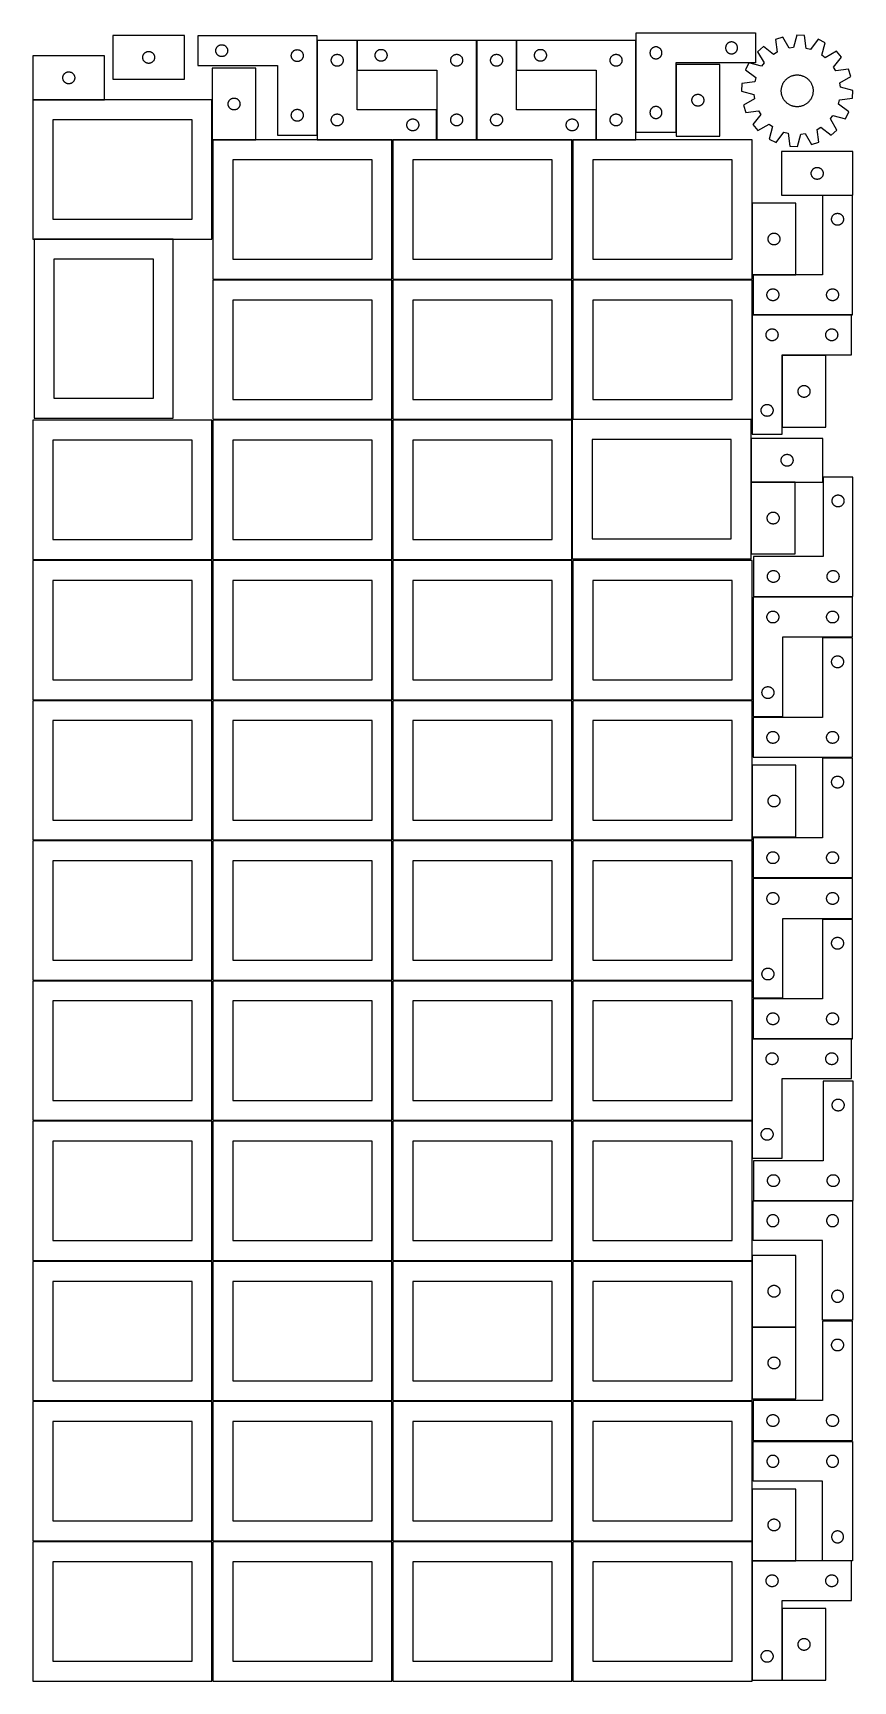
# Model space of a CAD drawing. Header units: millimetres. Extents: x 7 to 1243, y 7 to 2493.
import ezdxf

# ---------------------------------------------------------------- set-up
doc = ezdxf.new("R2010")
doc.units = ezdxf.units.MM
doc.layers.add('COMMON', color=5, linetype='CONTINUOUS', true_color=0x0000ff)
doc.layers.add('CUT', color=7, linetype='CONTINUOUS', true_color=0x000000)

msp = doc.modelspace()

# ---------------------------------------------------------------- linework, layer by layer
at = {"layer": 'COMMON'}
for p, q in [((435.300297, 2338.960272), (435.300297, 2481.930532)), ((495.500298, 2436.930532), (495.500298, 2481.930532)), ((675.700299, 2331.930532), (675.700299, 2481.930532)), ((735.9003, 2436.930532), (735.9003, 2481.930532)), ((916.100301, 2481.930532), (916.100301, 2343.15314)), ((6.534355, 2392.361789), (114.534355, 2392.361789)), ((615.500298, 2331.930532), (615.500298, 2376.930532)), ((855.9003, 2331.930532), (855.9003, 2376.930532)), ((548.041929, 2331.830532), (435.400297, 2331.830532)), ((615.400297, 2331.830532), (549.562864, 2331.830532)), ((675.600298, 2331.830532), (615.600298, 2331.830532)), ((819.562864, 2331.830532), (675.800299, 2331.830532)), ((855.800299, 2331.830532), (821.083738, 2331.830532)), ((916.0003, 2331.830532), (856.0003, 2331.830532)), ((1197.604737, 2248.166715), (1242.604737, 2248.166715)), ((1091.183738, 2236.278385), (1091.183738, 2128.278385)), ((1136.445656, 2006.324527), (1136.445656, 1898.324527)), ((1089.889366, 1881.412908), (1089.889366, 1815.412908)), ((1155.989367, 1815.312908), (1089.989367, 1815.312908)), ((1089.889366, 1815.212907), (1089.889366, 1707.212907)), ((1091.183738, 1388.322818), (1091.183738, 1280.322818)), ((1091.183738, 639.562929), (1091.183738, 540.646427)), ((1091.183738, 540.446426), (1091.183738, 432.446426)), ((1157.283739, 540.546427), (1091.283739, 540.546427)), ((1091.183738, 296.041934), (1091.183738, 218.041933)), ((1091.183738, 216.520967), (1091.183738, 188.041934)), ((1136.453598, 115.810438), (1136.453598, 7.810438))]:
    msp.add_line(p, q, dxfattribs=at)
at = {"layer": 'CUT'}
for p, q in [((235.04205, 2489.292056), (127.04205, 2489.292056)), ((127.04205, 2489.292056), (127.04205, 2423.292056)), ((235.04205, 2423.292056), (235.04205, 2489.292056)), ((435.200296, 2488.960272), (255.200296, 2488.960272)), ((255.200296, 2488.960272), (255.200296, 2443.960272)), ((435.200296, 2338.960272), (435.200296, 2488.960272)), ((916.200301, 2493.15314), (1096.200301, 2493.15314)), ((916.200301, 2343.15314), (916.200301, 2493.15314)), ((1096.200301, 2493.15314), (1096.200301, 2448.15314)), ((1137.605613, 2486.994568), (1126.688088, 2483.26722)), ((1147.380919, 2470.26478), (1137.605613, 2486.994568)), ((1158.800962, 2489.822781), (1153.754259, 2471.11521)), ((1170.313833, 2489.088445), (1158.800962, 2489.822781)), ((1172.942826, 2469.891289), (1170.313833, 2489.088445)), ((173.558824, 2461.292188), (173.90187, 2461.770909)), ((173.90187, 2461.770909), (174.275492, 2462.226168)), ((174.275492, 2462.226168), (174.678089, 2462.656017)), ((174.678089, 2462.656017), (175.107938, 2463.058614)), ((175.107938, 2463.058614), (175.563198, 2463.432236)), ((175.563198, 2463.432236), (176.041918, 2463.775282)), ((176.041918, 2463.775282), (176.54205, 2464.086284)), ((176.54205, 2464.086284), (177.061452, 2464.36391)), ((177.061452, 2464.36391), (177.5979, 2464.606972)), ((177.5979, 2464.606972), (178.149095, 2464.814427)), ((178.149095, 2464.814427), (178.712679, 2464.985388)), ((178.712679, 2464.985388), (179.286238, 2465.119123)), ((179.286238, 2465.119123), (179.867315, 2465.21506)), ((179.867315, 2465.21506), (180.453422, 2465.272786)), ((180.453422, 2465.272786), (181.04205, 2465.292056)), ((181.04205, 2465.292056), (181.630679, 2465.272786)), ((181.630679, 2465.272786), (182.216786, 2465.21506)), ((182.216786, 2465.21506), (182.797863, 2465.119123)), ((182.797863, 2465.119123), (183.371422, 2464.985388)), ((183.371422, 2464.985388), (183.935006, 2464.814427)), ((183.935006, 2464.814427), (184.486201, 2464.606972)), ((184.486201, 2464.606972), (185.022649, 2464.36391)), ((185.022649, 2464.36391), (185.54205, 2464.086284)), ((185.54205, 2464.086284), (186.042183, 2463.775282)), ((186.042183, 2463.775282), (186.520903, 2463.432236)), ((186.520903, 2463.432236), (186.976163, 2463.058614)), ((186.976163, 2463.058614), (187.406011, 2462.656017)), ((187.406011, 2462.656017), (187.808609, 2462.226168)), ((187.808609, 2462.226168), (188.18223, 2461.770909)), ((188.18223, 2461.770909), (188.525277, 2461.292188)), ((282.200296, 2466.460272), (282.219565, 2467.0489)), ((282.219565, 2465.871644), (282.200296, 2466.460272)), ((282.219565, 2467.0489), (282.277292, 2467.635008)), ((282.277292, 2465.285536), (282.219565, 2465.871644)), ((282.277292, 2467.635008), (282.373228, 2468.216085)), ((282.373228, 2464.704459), (282.277292, 2465.285536)), ((282.373228, 2468.216085), (282.506963, 2468.789643)), ((282.506963, 2464.130901), (282.373228, 2464.704459)), ((282.506963, 2468.789643), (282.677924, 2469.353227)), ((282.677924, 2463.567317), (282.506963, 2464.130901)), ((282.677924, 2469.353227), (282.88538, 2469.904423)), ((282.88538, 2463.016121), (282.677924, 2463.567317)), ((282.88538, 2469.904423), (283.128441, 2470.44087)), ((283.128441, 2462.479674), (282.88538, 2463.016121)), ((283.128441, 2470.44087), (283.406067, 2470.960272)), ((283.406067, 2461.960272), (283.128441, 2462.479674)), ((283.406067, 2470.960272), (283.717069, 2471.460404)), ((283.717069, 2461.46014), (283.406067, 2461.960272)), ((283.717069, 2471.460404), (284.060116, 2471.939125)), ((284.060116, 2471.939125), (284.433737, 2472.394384)), ((284.433737, 2472.394384), (284.836335, 2472.824233)), ((284.836335, 2472.824233), (285.266183, 2473.22683)), ((285.266183, 2473.22683), (285.721443, 2473.600452)), ((285.721443, 2473.600452), (286.200163, 2473.943499)), ((286.200163, 2473.943499), (286.700296, 2474.254501)), ((286.700296, 2474.254501), (287.219697, 2474.532127)), ((287.219697, 2474.532127), (287.756145, 2474.775188)), ((287.756145, 2474.775188), (288.30734, 2474.982643)), ((288.30734, 2474.982643), (288.870924, 2475.153605)), ((288.870924, 2475.153605), (289.444483, 2475.28734)), ((289.444483, 2475.28734), (290.02556, 2475.383276)), ((290.02556, 2475.383276), (290.611667, 2475.441002)), ((290.611667, 2475.441002), (291.200296, 2475.460272)), ((291.200296, 2475.460272), (291.788924, 2475.441002)), ((291.788924, 2475.441002), (292.375031, 2475.383276)), ((292.375031, 2475.383276), (292.956108, 2475.28734)), ((292.956108, 2475.28734), (293.529667, 2475.153605)), ((293.529667, 2475.153605), (294.093251, 2474.982643)), ((294.093251, 2474.982643), (294.644446, 2474.775188)), ((294.644446, 2474.775188), (295.180894, 2474.532127)), ((295.180894, 2474.532127), (295.700296, 2474.254501)), ((295.700296, 2474.254501), (296.200428, 2473.943499)), ((296.200428, 2473.943499), (296.679148, 2473.600452)), ((296.679148, 2473.600452), (297.134408, 2473.22683)), ((297.134408, 2473.22683), (297.564257, 2472.824233)), ((297.564257, 2472.824233), (297.966854, 2472.394384)), ((297.966854, 2472.394384), (298.340476, 2471.939125)), ((298.340476, 2471.939125), (298.683522, 2471.460404)), ((298.683522, 2471.460404), (298.994524, 2470.960272)), ((298.994524, 2461.960272), (298.683522, 2461.46014)), ((298.994524, 2470.960272), (299.27215, 2470.44087)), ((299.27215, 2462.479674), (298.994524, 2461.960272)), ((299.27215, 2470.44087), (299.515211, 2469.904423)), ((299.515211, 2463.016121), (299.27215, 2462.479674)), ((299.515211, 2469.904423), (299.722667, 2469.353227)), ((299.722667, 2463.567317), (299.515211, 2463.016121)), ((299.722667, 2469.353227), (299.893628, 2468.789643)), ((299.893628, 2464.130901), (299.722667, 2463.567317)), ((299.893628, 2468.789643), (300.027363, 2468.216085)), ((300.027363, 2464.704459), (299.893628, 2464.130901)), ((300.027363, 2468.216085), (300.123299, 2467.635008)), ((300.123299, 2465.285536), (300.027363, 2464.704459)), ((300.123299, 2467.635008), (300.181026, 2467.0489)), ((300.181026, 2465.871644), (300.123299, 2465.285536)), ((300.181026, 2467.0489), (300.200296, 2466.460272)), ((300.200296, 2466.460272), (300.181026, 2465.871644)), ((396.506963, 2461.289643), (396.677924, 2461.853227)), ((396.677924, 2461.853227), (396.88538, 2462.404423)), ((396.88538, 2462.404423), (397.128441, 2462.94087)), ((397.128441, 2462.94087), (397.406067, 2463.460272)), ((397.406067, 2463.460272), (397.717069, 2463.960404)), ((397.717069, 2463.960404), (398.060116, 2464.439125)), ((398.060116, 2464.439125), (398.433737, 2464.894384)), ((398.433737, 2464.894384), (398.836335, 2465.324233)), ((398.836335, 2465.324233), (399.266183, 2465.72683)), ((399.266183, 2465.72683), (399.721443, 2466.100452)), ((399.721443, 2466.100452), (400.200163, 2466.443499)), ((400.200163, 2466.443499), (400.700296, 2466.754501)), ((400.700296, 2466.754501), (401.219697, 2467.032127)), ((401.219697, 2467.032127), (401.756145, 2467.275188)), ((401.756145, 2467.275188), (402.30734, 2467.482643)), ((402.30734, 2467.482643), (402.870924, 2467.653605)), ((402.870924, 2467.653605), (403.444483, 2467.78734)), ((403.444483, 2467.78734), (404.02556, 2467.883276)), ((404.02556, 2467.883276), (404.611667, 2467.941002)), ((404.611667, 2467.941002), (405.200296, 2467.960272)), ((405.200296, 2467.960272), (405.788924, 2467.941002)), ((405.788924, 2467.941002), (406.375031, 2467.883276)), ((406.375031, 2467.883276), (406.956108, 2467.78734)), ((406.956108, 2467.78734), (407.529667, 2467.653605)), ((407.529667, 2467.653605), (408.093251, 2467.482643)), ((408.093251, 2467.482643), (408.644446, 2467.275188)), ((408.644446, 2467.275188), (409.180894, 2467.032127)), ((409.180894, 2467.032127), (409.700296, 2466.754501)), ((409.700296, 2466.754501), (410.200428, 2466.443499)), ((410.200428, 2466.443499), (410.679148, 2466.100452)), ((410.679148, 2466.100452), (411.134408, 2465.72683)), ((411.134408, 2465.72683), (411.564257, 2465.324233)), ((411.564257, 2465.324233), (411.966854, 2464.894384)), ((411.966854, 2464.894384), (412.340476, 2464.439125)), ((412.340476, 2464.439125), (412.683522, 2463.960404)), ((412.683522, 2463.960404), (412.994524, 2463.460272)), ((412.994524, 2463.460272), (413.27215, 2462.94087)), ((413.27215, 2462.94087), (413.515211, 2462.404423)), ((413.515211, 2462.404423), (413.722667, 2461.853227)), ((413.722667, 2461.853227), (413.893628, 2461.289643)), ((495.400297, 2481.930532), (435.400297, 2481.930532)), ((435.400297, 2481.930532), (435.400297, 2331.930532)), ((495.400297, 2376.930532), (495.400297, 2481.930532)), ((675.600298, 2481.930532), (495.600298, 2481.930532)), ((495.600298, 2481.930532), (495.600298, 2436.930532)), ((522.906965, 2461.759904), (523.077926, 2462.323488)), ((523.077926, 2462.323488), (523.285382, 2462.874683)), ((523.285382, 2462.874683), (523.528443, 2463.411131)), ((523.528443, 2463.411131), (523.806069, 2463.930532)), ((523.806069, 2463.930532), (524.117071, 2464.430664)), ((524.117071, 2464.430664), (524.460118, 2464.909385)), ((524.460118, 2464.909385), (524.833739, 2465.364645)), ((524.833739, 2465.364645), (525.236337, 2465.794493)), ((525.236337, 2465.794493), (525.666185, 2466.197091)), ((525.666185, 2466.197091), (526.121445, 2466.570712)), ((526.121445, 2466.570712), (526.600165, 2466.913759)), ((526.600165, 2466.913759), (527.100298, 2467.224761)), ((527.100298, 2467.224761), (527.619699, 2467.502387)), ((527.619699, 2467.502387), (528.156147, 2467.745448)), ((528.156147, 2467.745448), (528.707342, 2467.952904)), ((528.707342, 2467.952904), (529.270926, 2468.123865)), ((529.270926, 2468.123865), (529.844485, 2468.2576)), ((529.844485, 2468.2576), (530.425562, 2468.353536)), ((530.425562, 2468.353536), (531.011669, 2468.411263)), ((531.011669, 2468.411263), (531.600298, 2468.430532)), ((531.600298, 2468.430532), (532.188926, 2468.411263)), ((532.188926, 2468.411263), (532.775033, 2468.353536)), ((532.775033, 2468.353536), (533.35611, 2468.2576)), ((533.35611, 2468.2576), (533.929669, 2468.123865)), ((533.929669, 2468.123865), (534.493253, 2467.952904)), ((534.493253, 2467.952904), (535.044448, 2467.745448)), ((535.044448, 2467.745448), (535.580896, 2467.502387)), ((535.580896, 2467.502387), (536.100298, 2467.224761)), ((536.100298, 2467.224761), (536.60043, 2466.913759)), ((536.60043, 2466.913759), (537.07915, 2466.570712)), ((537.07915, 2466.570712), (537.53441, 2466.197091)), ((537.53441, 2466.197091), (537.964259, 2465.794493)), ((537.964259, 2465.794493), (538.366856, 2465.364645)), ((538.366856, 2465.364645), (538.740478, 2464.909385)), ((538.740478, 2464.909385), (539.083524, 2464.430664)), ((539.083524, 2464.430664), (539.394526, 2463.930532)), ((539.394526, 2463.930532), (539.672152, 2463.411131)), ((539.672152, 2463.411131), (539.915213, 2462.874683)), ((539.915213, 2462.874683), (540.122669, 2462.323488)), ((540.122669, 2462.323488), (540.29363, 2461.759904)), ((675.600298, 2331.930532), (675.600298, 2481.930532)), ((735.800299, 2481.930532), (675.800299, 2481.930532)), ((675.800299, 2481.930532), (675.800299, 2331.930532)), ((735.800299, 2376.930532), (735.800299, 2481.930532)), ((916.0003, 2481.930532), (736.0003, 2481.930532)), ((736.0003, 2481.930532), (736.0003, 2436.930532)), ((763.306967, 2461.759904), (763.477928, 2462.323488)), ((763.477928, 2462.323488), (763.685384, 2462.874683)), ((763.685384, 2462.874683), (763.928445, 2463.411131)), ((763.928445, 2463.411131), (764.206071, 2463.930532)), ((764.206071, 2463.930532), (764.517073, 2464.430664)), ((764.517073, 2464.430664), (764.86012, 2464.909385)), ((764.86012, 2464.909385), (765.233741, 2465.364645)), ((765.233741, 2465.364645), (765.636339, 2465.794493)), ((765.636339, 2465.794493), (766.066187, 2466.197091)), ((766.066187, 2466.197091), (766.521447, 2466.570712)), ((766.521447, 2466.570712), (767.000167, 2466.913759)), ((767.000167, 2466.913759), (767.5003, 2467.224761)), ((767.5003, 2467.224761), (768.019701, 2467.502387)), ((768.019701, 2467.502387), (768.556149, 2467.745448)), ((768.556149, 2467.745448), (769.107344, 2467.952904)), ((769.107344, 2467.952904), (769.670928, 2468.123865)), ((769.670928, 2468.123865), (770.244487, 2468.2576)), ((770.244487, 2468.2576), (770.825564, 2468.353536)), ((770.825564, 2468.353536), (771.411671, 2468.411263)), ((771.411671, 2468.411263), (772.0003, 2468.430532)), ((772.0003, 2468.430532), (772.588928, 2468.411263)), ((772.588928, 2468.411263), (773.175035, 2468.353536)), ((773.175035, 2468.353536), (773.756112, 2468.2576)), ((773.756112, 2468.2576), (774.329671, 2468.123865)), ((774.329671, 2468.123865), (774.893255, 2467.952904)), ((774.893255, 2467.952904), (775.44445, 2467.745448)), ((775.44445, 2467.745448), (775.980898, 2467.502387)), ((775.980898, 2467.502387), (776.5003, 2467.224761)), ((776.5003, 2467.224761), (777.000432, 2466.913759)), ((777.000432, 2466.913759), (777.479152, 2466.570712)), ((777.479152, 2466.570712), (777.934412, 2466.197091)), ((777.934412, 2466.197091), (778.364261, 2465.794493)), ((778.364261, 2465.794493), (778.766858, 2465.364645)), ((778.766858, 2465.364645), (779.14048, 2464.909385)), ((779.14048, 2464.909385), (779.483526, 2464.430664)), ((779.483526, 2464.430664), (779.794528, 2463.930532)), ((779.794528, 2463.930532), (780.072154, 2463.411131)), ((780.072154, 2463.411131), (780.315215, 2462.874683)), ((780.315215, 2462.874683), (780.522671, 2462.323488)), ((780.522671, 2462.323488), (780.693632, 2461.759904)), ((916.0003, 2331.930532), (916.0003, 2481.930532)), ((937.21957, 2463.741768), (937.200301, 2463.15314)), ((937.200301, 2463.15314), (937.21957, 2462.564511)), ((937.277297, 2464.327875), (937.21957, 2463.741768)), ((937.21957, 2462.564511), (937.277297, 2461.978404)), ((937.373233, 2464.908953), (937.277297, 2464.327875)), ((937.277297, 2461.978404), (937.373233, 2461.397327)), ((937.506968, 2465.482511), (937.373233, 2464.908953)), ((937.677929, 2466.046095), (937.506968, 2465.482511)), ((937.885385, 2466.597291), (937.677929, 2466.046095)), ((938.128446, 2467.133738), (937.885385, 2466.597291)), ((938.406072, 2467.65314), (938.128446, 2467.133738)), ((938.717074, 2468.153272), (938.406072, 2467.65314)), ((939.060121, 2468.631992), (938.717074, 2468.153272)), ((939.433742, 2469.087252), (939.060121, 2468.631992)), ((939.83634, 2469.517101), (939.433742, 2469.087252)), ((940.266188, 2469.919698), (939.83634, 2469.517101)), ((940.721448, 2470.29332), (940.266188, 2469.919698)), ((941.200168, 2470.636366), (940.721448, 2470.29332)), ((941.700301, 2470.947368), (941.200168, 2470.636366)), ((942.219702, 2471.224994), (941.700301, 2470.947368)), ((942.75615, 2471.468055), (942.219702, 2471.224994)), ((943.307345, 2471.675511), (942.75615, 2471.468055)), ((943.870929, 2471.846472), (943.307345, 2471.675511)), ((944.444488, 2471.980207), (943.870929, 2471.846472)), ((945.025565, 2472.076143), (944.444488, 2471.980207)), ((945.611672, 2472.13387), (945.025565, 2472.076143)), ((946.200301, 2472.15314), (945.611672, 2472.13387)), ((946.788929, 2472.13387), (946.200301, 2472.15314)), ((947.375036, 2472.076143), (946.788929, 2472.13387)), ((947.956113, 2471.980207), (947.375036, 2472.076143)), ((948.529672, 2471.846472), (947.956113, 2471.980207)), ((949.093256, 2471.675511), (948.529672, 2471.846472)), ((949.644451, 2471.468055), (949.093256, 2471.675511)), ((950.180899, 2471.224994), (949.644451, 2471.468055)), ((950.700301, 2470.947368), (950.180899, 2471.224994)), ((951.200433, 2470.636366), (950.700301, 2470.947368)), ((951.679153, 2470.29332), (951.200433, 2470.636366)), ((952.134413, 2469.919698), (951.679153, 2470.29332)), ((952.564262, 2469.517101), (952.134413, 2469.919698)), ((952.966859, 2469.087252), (952.564262, 2469.517101)), ((953.340481, 2468.631992), (952.966859, 2469.087252)), ((953.683527, 2468.153272), (953.340481, 2468.631992)), ((953.994529, 2467.65314), (953.683527, 2468.153272)), ((954.272155, 2467.133738), (953.994529, 2467.65314)), ((954.515216, 2466.597291), (954.272155, 2467.133738)), ((954.722672, 2466.046095), (954.515216, 2466.597291)), ((954.893633, 2465.482511), (954.722672, 2466.046095)), ((955.027368, 2464.908953), (954.893633, 2465.482511)), ((955.123304, 2464.327875), (955.027368, 2464.908953)), ((955.027368, 2461.397327), (955.123304, 2461.978404)), ((955.181031, 2463.741768), (955.123304, 2464.327875)), ((955.123304, 2461.978404), (955.181031, 2462.564511)), ((955.200301, 2463.15314), (955.181031, 2463.741768)), ((955.181031, 2462.564511), (955.200301, 2463.15314)), ((1051.21957, 2471.241768), (1051.200301, 2470.65314)), ((1051.200301, 2470.65314), (1051.21957, 2470.064511)), ((1051.277297, 2471.827875), (1051.21957, 2471.241768)), ((1051.21957, 2470.064511), (1051.277297, 2469.478404)), ((1051.373233, 2472.408953), (1051.277297, 2471.827875)), ((1051.277297, 2469.478404), (1051.373233, 2468.897327)), ((1051.506968, 2472.982511), (1051.373233, 2472.408953)), ((1051.373233, 2468.897327), (1051.506968, 2468.323768)), ((1051.677929, 2473.546095), (1051.506968, 2472.982511)), ((1051.506968, 2468.323768), (1051.677929, 2467.760184)), ((1051.885385, 2474.097291), (1051.677929, 2473.546095)), ((1051.677929, 2467.760184), (1051.885385, 2467.208989)), ((1052.128446, 2474.633738), (1051.885385, 2474.097291)), ((1051.885385, 2467.208989), (1052.128446, 2466.672541)), ((1052.406072, 2475.15314), (1052.128446, 2474.633738)), ((1052.128446, 2466.672541), (1052.406072, 2466.15314)), ((1052.717074, 2475.653272), (1052.406072, 2475.15314)), ((1052.406072, 2466.15314), (1052.717074, 2465.653008)), ((1053.060121, 2476.131992), (1052.717074, 2475.653272)), ((1052.717074, 2465.653008), (1053.060121, 2465.174287)), ((1053.433742, 2476.587252), (1053.060121, 2476.131992)), ((1053.060121, 2465.174287), (1053.433742, 2464.719027)), ((1053.83634, 2477.017101), (1053.433742, 2476.587252)), ((1053.433742, 2464.719027), (1053.83634, 2464.289179)), ((1054.266188, 2477.419698), (1053.83634, 2477.017101)), ((1053.83634, 2464.289179), (1054.266188, 2463.886581)), ((1054.721448, 2477.79332), (1054.266188, 2477.419698)), ((1054.266188, 2463.886581), (1054.721448, 2463.51296)), ((1055.200168, 2478.136366), (1054.721448, 2477.79332)), ((1054.721448, 2463.51296), (1055.200168, 2463.169913)), ((1055.700301, 2478.447368), (1055.200168, 2478.136366)), ((1055.200168, 2463.169913), (1055.700301, 2462.858911)), ((1056.219702, 2478.724994), (1055.700301, 2478.447368)), ((1055.700301, 2462.858911), (1056.219702, 2462.581285)), ((1056.75615, 2478.968055), (1056.219702, 2478.724994)), ((1056.219702, 2462.581285), (1056.75615, 2462.338224)), ((1057.307345, 2479.175511), (1056.75615, 2478.968055)), ((1056.75615, 2462.338224), (1057.307345, 2462.130768)), ((1057.870929, 2479.346472), (1057.307345, 2479.175511)), ((1057.307345, 2462.130768), (1057.870929, 2461.959807)), ((1058.444488, 2479.480207), (1057.870929, 2479.346472)), ((1057.870929, 2461.959807), (1058.444488, 2461.826072)), ((1059.025565, 2479.576143), (1058.444488, 2479.480207)), ((1058.444488, 2461.826072), (1059.025565, 2461.730136)), ((1059.611672, 2479.63387), (1059.025565, 2479.576143)), ((1060.200301, 2479.65314), (1059.611672, 2479.63387)), ((1060.788929, 2479.63387), (1060.200301, 2479.65314)), ((1061.375036, 2479.576143), (1060.788929, 2479.63387)), ((1061.956113, 2479.480207), (1061.375036, 2479.576143)), ((1061.375036, 2461.730136), (1061.956113, 2461.826072)), ((1062.529672, 2479.346472), (1061.956113, 2479.480207)), ((1061.956113, 2461.826072), (1062.529672, 2461.959807)), ((1063.093256, 2479.175511), (1062.529672, 2479.346472)), ((1062.529672, 2461.959807), (1063.093256, 2462.130768)), ((1063.644451, 2478.968055), (1063.093256, 2479.175511)), ((1063.093256, 2462.130768), (1063.644451, 2462.338224)), ((1064.180899, 2478.724994), (1063.644451, 2478.968055)), ((1063.644451, 2462.338224), (1064.180899, 2462.581285)), ((1064.700301, 2478.447368), (1064.180899, 2478.724994)), ((1064.180899, 2462.581285), (1064.700301, 2462.858911)), ((1065.200433, 2478.136366), (1064.700301, 2478.447368)), ((1064.700301, 2462.858911), (1065.200433, 2463.169913)), ((1065.679153, 2477.79332), (1065.200433, 2478.136366)), ((1065.200433, 2463.169913), (1065.679153, 2463.51296)), ((1066.134413, 2477.419698), (1065.679153, 2477.79332)), ((1065.679153, 2463.51296), (1066.134413, 2463.886581)), ((1066.564262, 2477.017101), (1066.134413, 2477.419698)), ((1066.134413, 2463.886581), (1066.564262, 2464.289179)), ((1066.966859, 2476.587252), (1066.564262, 2477.017101)), ((1066.564262, 2464.289179), (1066.966859, 2464.719027)), ((1067.340481, 2476.131992), (1066.966859, 2476.587252)), ((1066.966859, 2464.719027), (1067.340481, 2465.174287)), ((1067.683527, 2475.653272), (1067.340481, 2476.131992)), ((1067.340481, 2465.174287), (1067.683527, 2465.653008)), ((1067.994529, 2475.15314), (1067.683527, 2475.653272)), ((1067.683527, 2465.653008), (1067.994529, 2466.15314)), ((1068.272155, 2474.633738), (1067.994529, 2475.15314)), ((1067.994529, 2466.15314), (1068.272155, 2466.672541)), ((1068.515216, 2474.097291), (1068.272155, 2474.633738)), ((1068.272155, 2466.672541), (1068.515216, 2467.208989)), ((1068.722672, 2473.546095), (1068.515216, 2474.097291)), ((1068.515216, 2467.208989), (1068.722672, 2467.760184)), ((1068.893633, 2472.982511), (1068.722672, 2473.546095)), ((1068.722672, 2467.760184), (1068.893633, 2468.323768)), ((1069.027368, 2472.408953), (1068.893633, 2472.982511)), ((1068.893633, 2468.323768), (1069.027368, 2468.897327)), ((1069.123304, 2471.827875), (1069.027368, 2472.408953)), ((1069.027368, 2468.897327), (1069.123304, 2469.478404)), ((1069.181031, 2471.241768), (1069.123304, 2471.827875)), ((1069.123304, 2469.478404), (1069.181031, 2470.064511)), ((1069.200301, 2470.65314), (1069.181031, 2471.241768)), ((1069.181031, 2470.064511), (1069.200301, 2470.65314)), ((1108.188449, 2472.543183), (1099.528366, 2464.921607)), ((1099.528366, 2464.921607), (1109.188058, 2448.124799)), ((1123.621867, 2460.827722), (1108.188449, 2472.543183)), ((1129.18462, 2464.052389), (1123.621867, 2460.827722)), ((1126.688088, 2483.26722), (1129.18462, 2464.052389)), ((1153.754259, 2471.11521), (1147.380919, 2470.26478)), ((1179.15647, 2468.238012), (1172.942826, 2469.891289)), ((1190.978093, 2483.590264), (1179.15647, 2468.238012)), ((1201.333582, 2478.506041), (1190.978093, 2483.590264)), ((1196.41602, 2459.76411), (1201.333582, 2478.506041)), ((1218.320805, 2465.518515), (1201.523997, 2455.858823)), ((1225.942381, 2456.858432), (1218.320805, 2465.518515)), ((114.534355, 2458.46179), (6.534355, 2458.46179)), ((6.534355, 2458.46179), (6.534355, 2392.46179)), ((114.534355, 2392.46179), (114.534355, 2458.46179)), ((172.04205, 2456.292056), (172.06132, 2456.880684)), ((172.06132, 2455.703428), (172.04205, 2456.292056)), ((172.06132, 2456.880684), (172.119047, 2457.466791)), ((172.119047, 2455.11732), (172.06132, 2455.703428)), ((172.119047, 2457.466791), (172.214983, 2458.047869)), ((172.214983, 2454.536243), (172.119047, 2455.11732)), ((172.214983, 2458.047869), (172.348718, 2458.621427)), ((172.348718, 2453.962684), (172.214983, 2454.536243)), ((172.348718, 2458.621427), (172.519679, 2459.185011)), ((172.519679, 2453.399101), (172.348718, 2453.962684)), ((172.519679, 2459.185011), (172.727135, 2459.736207)), ((172.727135, 2452.847905), (172.519679, 2453.399101)), ((172.727135, 2459.736207), (172.970196, 2460.272654)), ((172.970196, 2452.311458), (172.727135, 2452.847905)), ((172.970196, 2460.272654), (173.247822, 2460.792056)), ((173.247822, 2451.792056), (172.970196, 2452.311458)), ((173.247822, 2460.792056), (173.558824, 2461.292188)), ((173.558824, 2451.291924), (173.247822, 2451.792056)), ((173.90187, 2450.813203), (173.558824, 2451.291924)), ((174.275492, 2450.357943), (173.90187, 2450.813203)), ((174.678089, 2449.928095), (174.275492, 2450.357943)), ((175.107938, 2449.525497), (174.678089, 2449.928095)), ((175.563198, 2449.151876), (175.107938, 2449.525497)), ((176.041918, 2448.808829), (175.563198, 2449.151876)), ((176.54205, 2448.497827), (176.041918, 2448.808829)), ((177.061452, 2448.220201), (176.54205, 2448.497827)), ((177.5979, 2447.97714), (177.061452, 2448.220201)), ((178.149095, 2447.769685), (177.5979, 2447.97714)), ((178.712679, 2447.598723), (178.149095, 2447.769685)), ((179.286238, 2447.464988), (178.712679, 2447.598723)), ((179.867315, 2447.369052), (179.286238, 2447.464988)), ((180.453422, 2447.311325), (179.867315, 2447.369052)), ((181.04205, 2447.292056), (180.453422, 2447.311325)), ((181.630679, 2447.311325), (181.04205, 2447.292056)), ((182.216786, 2447.369052), (181.630679, 2447.311325)), ((182.797863, 2447.464988), (182.216786, 2447.369052)), ((183.371422, 2447.598723), (182.797863, 2447.464988)), ((183.935006, 2447.769685), (183.371422, 2447.598723)), ((184.486201, 2447.97714), (183.935006, 2447.769685)), ((185.022649, 2448.220201), (184.486201, 2447.97714)), ((185.54205, 2448.497827), (185.022649, 2448.220201)), ((186.042183, 2448.808829), (185.54205, 2448.497827)), ((186.520903, 2449.151876), (186.042183, 2448.808829)), ((186.976163, 2449.525497), (186.520903, 2449.151876)), ((187.406011, 2449.928095), (186.976163, 2449.525497)), ((187.808609, 2450.357943), (187.406011, 2449.928095)), ((188.18223, 2450.813203), (187.808609, 2450.357943)), ((188.525277, 2451.291924), (188.18223, 2450.813203)), ((188.525277, 2461.292188), (188.836279, 2460.792056)), ((188.836279, 2451.792056), (188.525277, 2451.291924)), ((188.836279, 2460.792056), (189.113905, 2460.272654)), ((189.113905, 2452.311458), (188.836279, 2451.792056)), ((189.113905, 2460.272654), (189.356966, 2459.736207)), ((189.356966, 2452.847905), (189.113905, 2452.311458)), ((189.356966, 2459.736207), (189.564422, 2459.185011)), ((189.564422, 2453.399101), (189.356966, 2452.847905)), ((189.564422, 2459.185011), (189.735383, 2458.621427)), ((189.735383, 2453.962684), (189.564422, 2453.399101)), ((189.735383, 2458.621427), (189.869118, 2458.047869)), ((189.869118, 2454.536243), (189.735383, 2453.962684)), ((189.869118, 2458.047869), (189.965054, 2457.466791)), ((189.965054, 2455.11732), (189.869118, 2454.536243)), ((189.965054, 2457.466791), (190.022781, 2456.880684)), ((190.022781, 2455.703428), (189.965054, 2455.11732)), ((190.022781, 2456.880684), (190.04205, 2456.292056)), ((190.04205, 2456.292056), (190.022781, 2455.703428)), ((255.200296, 2443.960272), (375.200296, 2443.960272)), ((276.816215, 2439.949768), (276.816215, 2331.949768)), ((342.816215, 2439.949768), (276.816215, 2439.949768)), ((284.060116, 2460.981419), (283.717069, 2461.46014)), ((284.433737, 2460.52616), (284.060116, 2460.981419)), ((284.836335, 2460.096311), (284.433737, 2460.52616)), ((285.266183, 2459.693714), (284.836335, 2460.096311)), ((285.721443, 2459.320092), (285.266183, 2459.693714)), ((286.200163, 2458.977046), (285.721443, 2459.320092)), ((286.700296, 2458.666043), (286.200163, 2458.977046)), ((287.219697, 2458.388417), (286.700296, 2458.666043)), ((287.756145, 2458.145356), (287.219697, 2458.388417)), ((288.30734, 2457.937901), (287.756145, 2458.145356)), ((288.870924, 2457.76694), (288.30734, 2457.937901)), ((289.444483, 2457.633205), (288.870924, 2457.76694)), ((290.02556, 2457.537268), (289.444483, 2457.633205)), ((290.611667, 2457.479542), (290.02556, 2457.537268)), ((291.200296, 2457.460272), (290.611667, 2457.479542)), ((291.788924, 2457.479542), (291.200296, 2457.460272)), ((292.375031, 2457.537268), (291.788924, 2457.479542)), ((292.956108, 2457.633205), (292.375031, 2457.537268)), ((293.529667, 2457.76694), (292.956108, 2457.633205)), ((294.093251, 2457.937901), (293.529667, 2457.76694)), ((294.644446, 2458.145356), (294.093251, 2457.937901)), ((295.180894, 2458.388417), (294.644446, 2458.145356)), ((295.700296, 2458.666043), (295.180894, 2458.388417)), ((296.200428, 2458.977046), (295.700296, 2458.666043)), ((296.679148, 2459.320092), (296.200428, 2458.977046)), ((297.134408, 2459.693714), (296.679148, 2459.320092)), ((297.564257, 2460.096311), (297.134408, 2459.693714)), ((297.966854, 2460.52616), (297.564257, 2460.096311)), ((298.340476, 2460.981419), (297.966854, 2460.52616)), ((298.683522, 2461.46014), (298.340476, 2460.981419)), ((342.816215, 2331.949768), (342.816215, 2439.949768)), ((375.200296, 2443.960272), (375.200296, 2338.960272)), ((396.200296, 2458.960272), (396.219565, 2459.5489)), ((396.219565, 2458.371644), (396.200296, 2458.960272)), ((396.219565, 2459.5489), (396.277292, 2460.135008)), ((396.277292, 2457.785536), (396.219565, 2458.371644)), ((396.277292, 2460.135008), (396.373228, 2460.716085)), ((396.373228, 2457.204459), (396.277292, 2457.785536)), ((396.373228, 2460.716085), (396.506963, 2461.289643)), ((396.506963, 2456.630901), (396.373228, 2457.204459)), ((396.677924, 2456.067317), (396.506963, 2456.630901)), ((396.88538, 2455.516121), (396.677924, 2456.067317)), ((397.128441, 2454.979674), (396.88538, 2455.516121)), ((397.406067, 2454.460272), (397.128441, 2454.979674)), ((397.717069, 2453.96014), (397.406067, 2454.460272)), ((398.060116, 2453.481419), (397.717069, 2453.96014)), ((398.433737, 2453.02616), (398.060116, 2453.481419)), ((398.836335, 2452.596311), (398.433737, 2453.02616)), ((399.266183, 2452.193714), (398.836335, 2452.596311)), ((399.721443, 2451.820092), (399.266183, 2452.193714)), ((400.200163, 2451.477046), (399.721443, 2451.820092)), ((400.700296, 2451.166043), (400.200163, 2451.477046)), ((401.219697, 2450.888417), (400.700296, 2451.166043)), ((401.756145, 2450.645356), (401.219697, 2450.888417)), ((402.30734, 2450.437901), (401.756145, 2450.645356)), ((402.870924, 2450.26694), (402.30734, 2450.437901)), ((403.444483, 2450.133205), (402.870924, 2450.26694)), ((404.02556, 2450.037268), (403.444483, 2450.133205)), ((404.611667, 2449.979542), (404.02556, 2450.037268)), ((405.200296, 2449.960272), (404.611667, 2449.979542)), ((405.788924, 2449.979542), (405.200296, 2449.960272)), ((406.375031, 2450.037268), (405.788924, 2449.979542)), ((406.956108, 2450.133205), (406.375031, 2450.037268)), ((407.529667, 2450.26694), (406.956108, 2450.133205)), ((408.093251, 2450.437901), (407.529667, 2450.26694)), ((408.644446, 2450.645356), (408.093251, 2450.437901)), ((409.180894, 2450.888417), (408.644446, 2450.645356)), ((409.700296, 2451.166043), (409.180894, 2450.888417)), ((410.200428, 2451.477046), (409.700296, 2451.166043)), ((410.679148, 2451.820092), (410.200428, 2451.477046)), ((411.134408, 2452.193714), (410.679148, 2451.820092)), ((411.564257, 2452.596311), (411.134408, 2452.193714)), ((411.966854, 2453.02616), (411.564257, 2452.596311)), ((412.340476, 2453.481419), (411.966854, 2453.02616)), ((412.683522, 2453.96014), (412.340476, 2453.481419)), ((412.994524, 2454.460272), (412.683522, 2453.96014)), ((413.27215, 2454.979674), (412.994524, 2454.460272)), ((413.515211, 2455.516121), (413.27215, 2454.979674)), ((413.722667, 2456.067317), (413.515211, 2455.516121)), ((413.893628, 2456.630901), (413.722667, 2456.067317)), ((413.893628, 2461.289643), (414.027363, 2460.716085)), ((414.027363, 2457.204459), (413.893628, 2456.630901)), ((414.027363, 2460.716085), (414.123299, 2460.135008)), ((414.123299, 2457.785536), (414.027363, 2457.204459)), ((414.123299, 2460.135008), (414.181026, 2459.5489)), ((414.181026, 2458.371644), (414.123299, 2457.785536)), ((414.181026, 2459.5489), (414.200296, 2458.960272)), ((414.200296, 2458.960272), (414.181026, 2458.371644)), ((456.400297, 2451.930532), (456.419566, 2452.519161)), ((456.419566, 2451.341904), (456.400297, 2451.930532)), ((456.419566, 2452.519161), (456.477293, 2453.105268)), ((456.477293, 2450.755797), (456.419566, 2451.341904)), ((456.477293, 2453.105268), (456.573229, 2453.686345)), ((456.573229, 2450.174719), (456.477293, 2450.755797)), ((456.573229, 2453.686345), (456.706964, 2454.259904)), ((456.706964, 2449.601161), (456.573229, 2450.174719)), ((456.706964, 2454.259904), (456.877925, 2454.823488)), ((456.877925, 2449.037577), (456.706964, 2449.601161)), ((456.877925, 2454.823488), (457.085381, 2455.374683)), ((457.085381, 2448.486381), (456.877925, 2449.037577)), ((457.085381, 2455.374683), (457.328442, 2455.911131)), ((457.328442, 2447.949934), (457.085381, 2448.486381)), ((457.328442, 2455.911131), (457.606068, 2456.430532)), ((457.606068, 2447.430532), (457.328442, 2447.949934)), ((457.606068, 2456.430532), (457.91707, 2456.930664)), ((457.91707, 2446.9304), (457.606068, 2447.430532)), ((457.91707, 2456.930664), (458.260117, 2457.409385)), ((458.260117, 2446.451679), (457.91707, 2446.9304)), ((458.260117, 2457.409385), (458.633738, 2457.864645)), ((458.633738, 2445.99642), (458.260117, 2446.451679)), ((458.633738, 2457.864645), (459.036336, 2458.294493)), ((459.036336, 2445.566571), (458.633738, 2445.99642)), ((459.036336, 2458.294493), (459.466184, 2458.697091)), ((459.466184, 2445.163974), (459.036336, 2445.566571)), ((459.466184, 2458.697091), (459.921444, 2459.070712)), ((459.921444, 2444.790352), (459.466184, 2445.163974)), ((459.921444, 2459.070712), (460.400164, 2459.413759)), ((460.400164, 2444.447306), (459.921444, 2444.790352)), ((460.400164, 2459.413759), (460.900297, 2459.724761)), ((460.900297, 2444.136304), (460.400164, 2444.447306)), ((460.900297, 2459.724761), (461.419698, 2460.002387)), ((461.419698, 2443.858678), (460.900297, 2444.136304)), ((461.419698, 2460.002387), (461.956146, 2460.245448)), ((461.956146, 2443.615617), (461.419698, 2443.858678)), ((461.956146, 2460.245448), (462.507341, 2460.452904)), ((462.507341, 2443.408161), (461.956146, 2443.615617)), ((462.507341, 2460.452904), (463.070925, 2460.623865)), ((463.070925, 2443.2372), (462.507341, 2443.408161)), ((463.070925, 2460.623865), (463.644484, 2460.7576)), ((463.644484, 2443.103465), (463.070925, 2443.2372)), ((463.644484, 2460.7576), (464.225561, 2460.853536)), ((464.225561, 2443.007529), (463.644484, 2443.103465)), ((464.225561, 2460.853536), (464.811668, 2460.911263)), ((464.811668, 2442.949802), (464.225561, 2443.007529)), ((464.811668, 2460.911263), (465.400297, 2460.930532)), ((465.400297, 2442.930532), (464.811668, 2442.949802)), ((465.400297, 2460.930532), (465.988925, 2460.911263)), ((465.988925, 2442.949802), (465.400297, 2442.930532)), ((465.988925, 2460.911263), (466.575032, 2460.853536)), ((466.575032, 2443.007529), (465.988925, 2442.949802)), ((466.575032, 2460.853536), (467.156109, 2460.7576)), ((467.156109, 2443.103465), (466.575032, 2443.007529)), ((467.156109, 2460.7576), (467.729668, 2460.623865)), ((467.729668, 2443.2372), (467.156109, 2443.103465)), ((467.729668, 2460.623865), (468.293252, 2460.452904)), ((468.293252, 2443.408161), (467.729668, 2443.2372)), ((468.293252, 2460.452904), (468.844447, 2460.245448)), ((468.844447, 2443.615617), (468.293252, 2443.408161)), ((468.844447, 2460.245448), (469.380895, 2460.002387)), ((469.380895, 2443.858678), (468.844447, 2443.615617)), ((469.380895, 2460.002387), (469.900297, 2459.724761)), ((469.900297, 2444.136304), (469.380895, 2443.858678)), ((469.900297, 2459.724761), (470.400429, 2459.413759)), ((470.400429, 2444.447306), (469.900297, 2444.136304)), ((470.400429, 2459.413759), (470.879149, 2459.070712)), ((470.879149, 2444.790352), (470.400429, 2444.447306)), ((470.879149, 2459.070712), (471.334409, 2458.697091)), ((471.334409, 2445.163974), (470.879149, 2444.790352)), ((471.334409, 2458.697091), (471.764258, 2458.294493)), ((471.764258, 2445.566571), (471.334409, 2445.163974)), ((471.764258, 2458.294493), (472.166855, 2457.864645)), ((472.166855, 2445.99642), (471.764258, 2445.566571)), ((472.166855, 2457.864645), (472.540477, 2457.409385)), ((472.540477, 2446.451679), (472.166855, 2445.99642)), ((472.540477, 2457.409385), (472.883523, 2456.930664)), ((472.883523, 2446.9304), (472.540477, 2446.451679)), ((472.883523, 2456.930664), (473.194525, 2456.430532)), ((473.194525, 2447.430532), (472.883523, 2446.9304)), ((473.194525, 2456.430532), (473.472151, 2455.911131)), ((473.472151, 2447.949934), (473.194525, 2447.430532)), ((473.472151, 2455.911131), (473.715212, 2455.374683)), ((473.715212, 2448.486381), (473.472151, 2447.949934)), ((473.715212, 2455.374683), (473.922668, 2454.823488)), ((473.922668, 2449.037577), (473.715212, 2448.486381)), ((473.922668, 2454.823488), (474.093629, 2454.259904)), ((474.093629, 2449.601161), (473.922668, 2449.037577)), ((474.093629, 2454.259904), (474.227364, 2453.686345)), ((474.227364, 2450.174719), (474.093629, 2449.601161)), ((474.227364, 2453.686345), (474.3233, 2453.105268)), ((474.3233, 2450.755797), (474.227364, 2450.174719)), ((474.3233, 2453.105268), (474.381027, 2452.519161)), ((474.381027, 2451.341904), (474.3233, 2450.755797)), ((474.381027, 2452.519161), (474.400297, 2451.930532)), ((474.400297, 2451.930532), (474.381027, 2451.341904)), ((495.600298, 2436.930532), (615.600298, 2436.930532)), ((522.600298, 2459.430532), (522.619567, 2460.019161)), ((522.619567, 2458.841904), (522.600298, 2459.430532)), ((522.619567, 2460.019161), (522.677294, 2460.605268)), ((522.677294, 2458.255797), (522.619567, 2458.841904)), ((522.677294, 2460.605268), (522.77323, 2461.186345)), ((522.77323, 2457.674719), (522.677294, 2458.255797)), ((522.77323, 2461.186345), (522.906965, 2461.759904)), ((522.906965, 2457.101161), (522.77323, 2457.674719)), ((523.077926, 2456.537577), (522.906965, 2457.101161)), ((523.285382, 2455.986381), (523.077926, 2456.537577)), ((523.528443, 2455.449934), (523.285382, 2455.986381)), ((523.806069, 2454.930532), (523.528443, 2455.449934)), ((524.117071, 2454.4304), (523.806069, 2454.930532)), ((524.460118, 2453.951679), (524.117071, 2454.4304)), ((524.833739, 2453.49642), (524.460118, 2453.951679)), ((525.236337, 2453.066571), (524.833739, 2453.49642)), ((525.666185, 2452.663974), (525.236337, 2453.066571)), ((526.121445, 2452.290352), (525.666185, 2452.663974)), ((526.600165, 2451.947306), (526.121445, 2452.290352)), ((527.100298, 2451.636304), (526.600165, 2451.947306)), ((527.619699, 2451.358678), (527.100298, 2451.636304)), ((528.156147, 2451.115617), (527.619699, 2451.358678)), ((528.707342, 2450.908161), (528.156147, 2451.115617)), ((529.270926, 2450.7372), (528.707342, 2450.908161)), ((529.844485, 2450.603465), (529.270926, 2450.7372)), ((530.425562, 2450.507529), (529.844485, 2450.603465)), ((531.011669, 2450.449802), (530.425562, 2450.507529)), ((531.600298, 2450.430532), (531.011669, 2450.449802)), ((532.188926, 2450.449802), (531.600298, 2450.430532)), ((532.775033, 2450.507529), (532.188926, 2450.449802)), ((533.35611, 2450.603465), (532.775033, 2450.507529)), ((533.929669, 2450.7372), (533.35611, 2450.603465)), ((534.493253, 2450.908161), (533.929669, 2450.7372)), ((535.044448, 2451.115617), (534.493253, 2450.908161)), ((535.580896, 2451.358678), (535.044448, 2451.115617)), ((536.100298, 2451.636304), (535.580896, 2451.358678)), ((536.60043, 2451.947306), (536.100298, 2451.636304)), ((537.07915, 2452.290352), (536.60043, 2451.947306)), ((537.53441, 2452.663974), (537.07915, 2452.290352)), ((537.964259, 2453.066571), (537.53441, 2452.663974)), ((538.366856, 2453.49642), (537.964259, 2453.066571)), ((538.740478, 2453.951679), (538.366856, 2453.49642)), ((539.083524, 2454.4304), (538.740478, 2453.951679)), ((539.394526, 2454.930532), (539.083524, 2454.4304)), ((539.672152, 2455.449934), (539.394526, 2454.930532)), ((539.915213, 2455.986381), (539.672152, 2455.449934)), ((540.122669, 2456.537577), (539.915213, 2455.986381)), ((540.29363, 2457.101161), (540.122669, 2456.537577)), ((540.29363, 2461.759904), (540.427365, 2461.186345)), ((540.427365, 2457.674719), (540.29363, 2457.101161)), ((540.427365, 2461.186345), (540.523301, 2460.605268)), ((540.523301, 2458.255797), (540.427365, 2457.674719)), ((540.523301, 2460.605268), (540.581028, 2460.019161)), ((540.581028, 2458.841904), (540.523301, 2458.255797)), ((540.581028, 2460.019161), (540.600298, 2459.430532)), ((540.600298, 2459.430532), (540.581028, 2458.841904)), ((615.600298, 2436.930532), (615.600298, 2331.930532)), ((636.600298, 2451.930532), (636.619567, 2452.519161)), ((636.619567, 2451.341904), (636.600298, 2451.930532)), ((636.619567, 2452.519161), (636.677294, 2453.105268)), ((636.677294, 2450.755797), (636.619567, 2451.341904)), ((636.677294, 2453.105268), (636.77323, 2453.686345)), ((636.77323, 2450.174719), (636.677294, 2450.755797)), ((636.77323, 2453.686345), (636.906965, 2454.259904)), ((636.906965, 2449.601161), (636.77323, 2450.174719)), ((636.906965, 2454.259904), (637.077926, 2454.823488)), ((637.077926, 2449.037577), (636.906965, 2449.601161)), ((637.077926, 2454.823488), (637.285382, 2455.374683)), ((637.285382, 2448.486381), (637.077926, 2449.037577)), ((637.285382, 2455.374683), (637.528443, 2455.911131)), ((637.528443, 2447.949934), (637.285382, 2448.486381)), ((637.528443, 2455.911131), (637.806069, 2456.430532)), ((637.806069, 2447.430532), (637.528443, 2447.949934)), ((637.806069, 2456.430532), (638.117071, 2456.930664)), ((638.117071, 2446.9304), (637.806069, 2447.430532)), ((638.117071, 2456.930664), (638.460118, 2457.409385)), ((638.460118, 2446.451679), (638.117071, 2446.9304)), ((638.460118, 2457.409385), (638.833739, 2457.864645)), ((638.833739, 2445.99642), (638.460118, 2446.451679)), ((638.833739, 2457.864645), (639.236337, 2458.294493)), ((639.236337, 2445.566571), (638.833739, 2445.99642)), ((639.236337, 2458.294493), (639.666185, 2458.697091)), ((639.666185, 2445.163974), (639.236337, 2445.566571)), ((639.666185, 2458.697091), (640.121445, 2459.070712)), ((640.121445, 2444.790352), (639.666185, 2445.163974)), ((640.121445, 2459.070712), (640.600165, 2459.413759)), ((640.600165, 2444.447306), (640.121445, 2444.790352)), ((640.600165, 2459.413759), (641.100298, 2459.724761)), ((641.100298, 2444.136304), (640.600165, 2444.447306)), ((641.100298, 2459.724761), (641.619699, 2460.002387)), ((641.619699, 2443.858678), (641.100298, 2444.136304)), ((641.619699, 2460.002387), (642.156147, 2460.245448)), ((642.156147, 2443.615617), (641.619699, 2443.858678)), ((642.156147, 2460.245448), (642.707342, 2460.452904)), ((642.707342, 2443.408161), (642.156147, 2443.615617)), ((642.707342, 2460.452904), (643.270926, 2460.623865)), ((643.270926, 2443.2372), (642.707342, 2443.408161)), ((643.270926, 2460.623865), (643.844485, 2460.7576)), ((643.844485, 2443.103465), (643.270926, 2443.2372)), ((643.844485, 2460.7576), (644.425562, 2460.853536)), ((644.425562, 2443.007529), (643.844485, 2443.103465)), ((644.425562, 2460.853536), (645.011669, 2460.911263)), ((645.011669, 2442.949802), (644.425562, 2443.007529)), ((645.011669, 2460.911263), (645.600298, 2460.930532)), ((645.600298, 2442.930532), (645.011669, 2442.949802)), ((645.600298, 2460.930532), (646.188926, 2460.911263)), ((646.188926, 2442.949802), (645.600298, 2442.930532)), ((646.188926, 2460.911263), (646.775033, 2460.853536)), ((646.775033, 2443.007529), (646.188926, 2442.949802)), ((646.775033, 2460.853536), (647.35611, 2460.7576)), ((647.35611, 2443.103465), (646.775033, 2443.007529)), ((647.35611, 2460.7576), (647.929669, 2460.623865)), ((647.929669, 2443.2372), (647.35611, 2443.103465)), ((647.929669, 2460.623865), (648.493253, 2460.452904)), ((648.493253, 2443.408161), (647.929669, 2443.2372)), ((648.493253, 2460.452904), (649.044448, 2460.245448)), ((649.044448, 2443.615617), (648.493253, 2443.408161)), ((649.044448, 2460.245448), (649.580896, 2460.002387)), ((649.580896, 2443.858678), (649.044448, 2443.615617)), ((649.580896, 2460.002387), (650.100298, 2459.724761)), ((650.100298, 2444.136304), (649.580896, 2443.858678)), ((650.100298, 2459.724761), (650.60043, 2459.413759)), ((650.60043, 2444.447306), (650.100298, 2444.136304)), ((650.60043, 2459.413759), (651.07915, 2459.070712)), ((651.07915, 2444.790352), (650.60043, 2444.447306)), ((651.07915, 2459.070712), (651.53441, 2458.697091)), ((651.53441, 2445.163974), (651.07915, 2444.790352)), ((651.53441, 2458.697091), (651.964259, 2458.294493)), ((651.964259, 2445.566571), (651.53441, 2445.163974)), ((651.964259, 2458.294493), (652.366856, 2457.864645)), ((652.366856, 2445.99642), (651.964259, 2445.566571)), ((652.366856, 2457.864645), (652.740478, 2457.409385)), ((652.740478, 2446.451679), (652.366856, 2445.99642)), ((652.740478, 2457.409385), (653.083524, 2456.930664)), ((653.083524, 2446.9304), (652.740478, 2446.451679)), ((653.083524, 2456.930664), (653.394526, 2456.430532)), ((653.394526, 2447.430532), (653.083524, 2446.9304)), ((653.394526, 2456.430532), (653.672152, 2455.911131)), ((653.672152, 2447.949934), (653.394526, 2447.430532)), ((653.672152, 2455.911131), (653.915213, 2455.374683)), ((653.915213, 2448.486381), (653.672152, 2447.949934)), ((653.915213, 2455.374683), (654.122669, 2454.823488)), ((654.122669, 2449.037577), (653.915213, 2448.486381)), ((654.122669, 2454.823488), (654.29363, 2454.259904)), ((654.29363, 2449.601161), (654.122669, 2449.037577)), ((654.29363, 2454.259904), (654.427365, 2453.686345)), ((654.427365, 2450.174719), (654.29363, 2449.601161)), ((654.427365, 2453.686345), (654.523301, 2453.105268)), ((654.523301, 2450.755797), (654.427365, 2450.174719)), ((654.523301, 2453.105268), (654.581028, 2452.519161)), ((654.581028, 2451.341904), (654.523301, 2450.755797)), ((654.581028, 2452.519161), (654.600298, 2451.930532)), ((654.600298, 2451.930532), (654.581028, 2451.341904)), ((696.800299, 2451.930532), (696.819568, 2452.519161)), ((696.819568, 2451.341904), (696.800299, 2451.930532)), ((696.819568, 2452.519161), (696.877295, 2453.105268)), ((696.877295, 2450.755797), (696.819568, 2451.341904)), ((696.877295, 2453.105268), (696.973231, 2453.686345)), ((696.973231, 2450.174719), (696.877295, 2450.755797)), ((696.973231, 2453.686345), (697.106966, 2454.259904)), ((697.106966, 2449.601161), (696.973231, 2450.174719)), ((697.106966, 2454.259904), (697.277927, 2454.823488)), ((697.277927, 2449.037577), (697.106966, 2449.601161)), ((697.277927, 2454.823488), (697.485383, 2455.374683)), ((697.485383, 2448.486381), (697.277927, 2449.037577)), ((697.485383, 2455.374683), (697.728444, 2455.911131)), ((697.728444, 2447.949934), (697.485383, 2448.486381)), ((697.728444, 2455.911131), (698.00607, 2456.430532)), ((698.00607, 2447.430532), (697.728444, 2447.949934)), ((698.00607, 2456.430532), (698.317072, 2456.930664)), ((698.317072, 2446.9304), (698.00607, 2447.430532)), ((698.317072, 2456.930664), (698.660119, 2457.409385)), ((698.660119, 2446.451679), (698.317072, 2446.9304)), ((698.660119, 2457.409385), (699.03374, 2457.864645)), ((699.03374, 2445.99642), (698.660119, 2446.451679)), ((699.03374, 2457.864645), (699.436338, 2458.294493)), ((699.436338, 2445.566571), (699.03374, 2445.99642)), ((699.436338, 2458.294493), (699.866186, 2458.697091)), ((699.866186, 2445.163974), (699.436338, 2445.566571)), ((699.866186, 2458.697091), (700.321446, 2459.070712)), ((700.321446, 2444.790352), (699.866186, 2445.163974)), ((700.321446, 2459.070712), (700.800166, 2459.413759)), ((700.800166, 2444.447306), (700.321446, 2444.790352)), ((700.800166, 2459.413759), (701.300299, 2459.724761)), ((701.300299, 2444.136304), (700.800166, 2444.447306)), ((701.300299, 2459.724761), (701.8197, 2460.002387)), ((701.8197, 2443.858678), (701.300299, 2444.136304)), ((701.8197, 2460.002387), (702.356148, 2460.245448)), ((702.356148, 2443.615617), (701.8197, 2443.858678)), ((702.356148, 2460.245448), (702.907343, 2460.452904)), ((702.907343, 2443.408161), (702.356148, 2443.615617)), ((702.907343, 2460.452904), (703.470927, 2460.623865)), ((703.470927, 2443.2372), (702.907343, 2443.408161)), ((703.470927, 2460.623865), (704.044486, 2460.7576)), ((704.044486, 2443.103465), (703.470927, 2443.2372)), ((704.044486, 2460.7576), (704.625563, 2460.853536)), ((704.625563, 2443.007529), (704.044486, 2443.103465)), ((704.625563, 2460.853536), (705.21167, 2460.911263)), ((705.21167, 2442.949802), (704.625563, 2443.007529)), ((705.21167, 2460.911263), (705.800299, 2460.930532)), ((705.800299, 2442.930532), (705.21167, 2442.949802)), ((705.800299, 2460.930532), (706.388927, 2460.911263)), ((706.388927, 2442.949802), (705.800299, 2442.930532)), ((706.388927, 2460.911263), (706.975034, 2460.853536)), ((706.975034, 2443.007529), (706.388927, 2442.949802)), ((706.975034, 2460.853536), (707.556111, 2460.7576)), ((707.556111, 2443.103465), (706.975034, 2443.007529)), ((707.556111, 2460.7576), (708.12967, 2460.623865)), ((708.12967, 2443.2372), (707.556111, 2443.103465)), ((708.12967, 2460.623865), (708.693254, 2460.452904)), ((708.693254, 2443.408161), (708.12967, 2443.2372)), ((708.693254, 2460.452904), (709.244449, 2460.245448)), ((709.244449, 2443.615617), (708.693254, 2443.408161)), ((709.244449, 2460.245448), (709.780897, 2460.002387)), ((709.780897, 2443.858678), (709.244449, 2443.615617)), ((709.780897, 2460.002387), (710.300299, 2459.724761)), ((710.300299, 2444.136304), (709.780897, 2443.858678)), ((710.300299, 2459.724761), (710.800431, 2459.413759)), ((710.800431, 2444.447306), (710.300299, 2444.136304)), ((710.800431, 2459.413759), (711.279151, 2459.070712)), ((711.279151, 2444.790352), (710.800431, 2444.447306)), ((711.279151, 2459.070712), (711.734411, 2458.697091)), ((711.734411, 2445.163974), (711.279151, 2444.790352)), ((711.734411, 2458.697091), (712.16426, 2458.294493)), ((712.16426, 2445.566571), (711.734411, 2445.163974)), ((712.16426, 2458.294493), (712.566857, 2457.864645)), ((712.566857, 2445.99642), (712.16426, 2445.566571)), ((712.566857, 2457.864645), (712.940479, 2457.409385)), ((712.940479, 2446.451679), (712.566857, 2445.99642)), ((712.940479, 2457.409385), (713.283525, 2456.930664)), ((713.283525, 2446.9304), (712.940479, 2446.451679)), ((713.283525, 2456.930664), (713.594527, 2456.430532)), ((713.594527, 2447.430532), (713.283525, 2446.9304)), ((713.594527, 2456.430532), (713.872153, 2455.911131)), ((713.872153, 2447.949934), (713.594527, 2447.430532)), ((713.872153, 2455.911131), (714.115214, 2455.374683)), ((714.115214, 2448.486381), (713.872153, 2447.949934)), ((714.115214, 2455.374683), (714.32267, 2454.823488)), ((714.32267, 2449.037577), (714.115214, 2448.486381)), ((714.32267, 2454.823488), (714.493631, 2454.259904)), ((714.493631, 2449.601161), (714.32267, 2449.037577)), ((714.493631, 2454.259904), (714.627366, 2453.686345)), ((714.627366, 2450.174719), (714.493631, 2449.601161)), ((714.627366, 2453.686345), (714.723302, 2453.105268)), ((714.723302, 2450.755797), (714.627366, 2450.174719)), ((714.723302, 2453.105268), (714.781029, 2452.519161)), ((714.781029, 2451.341904), (714.723302, 2450.755797)), ((714.781029, 2452.519161), (714.800299, 2451.930532)), ((714.800299, 2451.930532), (714.781029, 2451.341904)), ((736.0003, 2436.930532), (856.0003, 2436.930532)), ((763.0003, 2459.430532), (763.019569, 2460.019161)), ((763.019569, 2458.841904), (763.0003, 2459.430532)), ((763.019569, 2460.019161), (763.077296, 2460.605268)), ((763.077296, 2458.255797), (763.019569, 2458.841904)), ((763.077296, 2460.605268), (763.173232, 2461.186345)), ((763.173232, 2457.674719), (763.077296, 2458.255797)), ((763.173232, 2461.186345), (763.306967, 2461.759904)), ((763.306967, 2457.101161), (763.173232, 2457.674719)), ((763.477928, 2456.537577), (763.306967, 2457.101161)), ((763.685384, 2455.986381), (763.477928, 2456.537577)), ((763.928445, 2455.449934), (763.685384, 2455.986381)), ((764.206071, 2454.930532), (763.928445, 2455.449934)), ((764.517073, 2454.4304), (764.206071, 2454.930532)), ((764.86012, 2453.951679), (764.517073, 2454.4304)), ((765.233741, 2453.49642), (764.86012, 2453.951679)), ((765.636339, 2453.066571), (765.233741, 2453.49642)), ((766.066187, 2452.663974), (765.636339, 2453.066571)), ((766.521447, 2452.290352), (766.066187, 2452.663974)), ((767.000167, 2451.947306), (766.521447, 2452.290352)), ((767.5003, 2451.636304), (767.000167, 2451.947306)), ((768.019701, 2451.358678), (767.5003, 2451.636304)), ((768.556149, 2451.115617), (768.019701, 2451.358678)), ((769.107344, 2450.908161), (768.556149, 2451.115617)), ((769.670928, 2450.7372), (769.107344, 2450.908161)), ((770.244487, 2450.603465), (769.670928, 2450.7372)), ((770.825564, 2450.507529), (770.244487, 2450.603465)), ((771.411671, 2450.449802), (770.825564, 2450.507529)), ((772.0003, 2450.430532), (771.411671, 2450.449802)), ((772.588928, 2450.449802), (772.0003, 2450.430532)), ((773.175035, 2450.507529), (772.588928, 2450.449802)), ((773.756112, 2450.603465), (773.175035, 2450.507529)), ((774.329671, 2450.7372), (773.756112, 2450.603465)), ((774.893255, 2450.908161), (774.329671, 2450.7372)), ((775.44445, 2451.115617), (774.893255, 2450.908161)), ((775.980898, 2451.358678), (775.44445, 2451.115617)), ((776.5003, 2451.636304), (775.980898, 2451.358678)), ((777.000432, 2451.947306), (776.5003, 2451.636304)), ((777.479152, 2452.290352), (777.000432, 2451.947306)), ((777.934412, 2452.663974), (777.479152, 2452.290352)), ((778.364261, 2453.066571), (777.934412, 2452.663974)), ((778.766858, 2453.49642), (778.364261, 2453.066571)), ((779.14048, 2453.951679), (778.766858, 2453.49642)), ((779.483526, 2454.4304), (779.14048, 2453.951679)), ((779.794528, 2454.930532), (779.483526, 2454.4304)), ((780.072154, 2455.449934), (779.794528, 2454.930532)), ((780.315215, 2455.986381), (780.072154, 2455.449934)), ((780.522671, 2456.537577), (780.315215, 2455.986381)), ((780.693632, 2457.101161), (780.522671, 2456.537577)), ((780.693632, 2461.759904), (780.827367, 2461.186345)), ((780.827367, 2457.674719), (780.693632, 2457.101161)), ((780.827367, 2461.186345), (780.923303, 2460.605268)), ((780.923303, 2458.255797), (780.827367, 2457.674719)), ((780.923303, 2460.605268), (780.98103, 2460.019161)), ((780.98103, 2458.841904), (780.923303, 2458.255797)), ((780.98103, 2460.019161), (781.0003, 2459.430532)), ((781.0003, 2459.430532), (780.98103, 2458.841904)), ((856.0003, 2436.930532), (856.0003, 2331.930532)), ((877.0003, 2451.930532), (877.019569, 2452.519161)), ((877.019569, 2451.341904), (877.0003, 2451.930532)), ((877.019569, 2452.519161), (877.077296, 2453.105268)), ((877.077296, 2450.755797), (877.019569, 2451.341904)), ((877.077296, 2453.105268), (877.173232, 2453.686345)), ((877.173232, 2450.174719), (877.077296, 2450.755797)), ((877.173232, 2453.686345), (877.306967, 2454.259904)), ((877.306967, 2449.601161), (877.173232, 2450.174719)), ((877.306967, 2454.259904), (877.477928, 2454.823488)), ((877.477928, 2449.037577), (877.306967, 2449.601161)), ((877.477928, 2454.823488), (877.685384, 2455.374683)), ((877.685384, 2448.486381), (877.477928, 2449.037577)), ((877.685384, 2455.374683), (877.928445, 2455.911131)), ((877.928445, 2447.949934), (877.685384, 2448.486381)), ((877.928445, 2455.911131), (878.206071, 2456.430532)), ((878.206071, 2447.430532), (877.928445, 2447.949934)), ((878.206071, 2456.430532), (878.517073, 2456.930664)), ((878.517073, 2446.9304), (878.206071, 2447.430532)), ((878.517073, 2456.930664), (878.86012, 2457.409385)), ((878.86012, 2446.451679), (878.517073, 2446.9304)), ((878.86012, 2457.409385), (879.233741, 2457.864645)), ((879.233741, 2445.99642), (878.86012, 2446.451679)), ((879.233741, 2457.864645), (879.636339, 2458.294493)), ((879.636339, 2445.566571), (879.233741, 2445.99642)), ((879.636339, 2458.294493), (880.066187, 2458.697091)), ((880.066187, 2445.163974), (879.636339, 2445.566571)), ((880.066187, 2458.697091), (880.521447, 2459.070712)), ((880.521447, 2444.790352), (880.066187, 2445.163974)), ((880.521447, 2459.070712), (881.000167, 2459.413759)), ((881.000167, 2444.447306), (880.521447, 2444.790352)), ((881.000167, 2459.413759), (881.5003, 2459.724761)), ((881.5003, 2444.136304), (881.000167, 2444.447306)), ((881.5003, 2459.724761), (882.019701, 2460.002387)), ((882.019701, 2443.858678), (881.5003, 2444.136304)), ((882.019701, 2460.002387), (882.556149, 2460.245448)), ((882.556149, 2443.615617), (882.019701, 2443.858678)), ((882.556149, 2460.245448), (883.107344, 2460.452904)), ((883.107344, 2443.408161), (882.556149, 2443.615617)), ((883.107344, 2460.452904), (883.670928, 2460.623865)), ((883.670928, 2443.2372), (883.107344, 2443.408161)), ((883.670928, 2460.623865), (884.244487, 2460.7576)), ((884.244487, 2443.103465), (883.670928, 2443.2372)), ((884.244487, 2460.7576), (884.825564, 2460.853536)), ((884.825564, 2443.007529), (884.244487, 2443.103465)), ((884.825564, 2460.853536), (885.411671, 2460.911263)), ((885.411671, 2442.949802), (884.825564, 2443.007529)), ((885.411671, 2460.911263), (886.0003, 2460.930532)), ((886.0003, 2442.930532), (885.411671, 2442.949802)), ((886.0003, 2460.930532), (886.588928, 2460.911263)), ((886.588928, 2442.949802), (886.0003, 2442.930532)), ((886.588928, 2460.911263), (887.175035, 2460.853536)), ((887.175035, 2443.007529), (886.588928, 2442.949802)), ((887.175035, 2460.853536), (887.756112, 2460.7576)), ((887.756112, 2443.103465), (887.175035, 2443.007529)), ((887.756112, 2460.7576), (888.329671, 2460.623865)), ((888.329671, 2443.2372), (887.756112, 2443.103465)), ((888.329671, 2460.623865), (888.893255, 2460.452904)), ((888.893255, 2443.408161), (888.329671, 2443.2372)), ((888.893255, 2460.452904), (889.44445, 2460.245448)), ((889.44445, 2443.615617), (888.893255, 2443.408161)), ((889.44445, 2460.245448), (889.980898, 2460.002387)), ((889.980898, 2443.858678), (889.44445, 2443.615617)), ((889.980898, 2460.002387), (890.5003, 2459.724761)), ((890.5003, 2444.136304), (889.980898, 2443.858678)), ((890.5003, 2459.724761), (891.000432, 2459.413759)), ((891.000432, 2444.447306), (890.5003, 2444.136304)), ((891.000432, 2459.413759), (891.479152, 2459.070712)), ((891.479152, 2444.790352), (891.000432, 2444.447306)), ((891.479152, 2459.070712), (891.934412, 2458.697091)), ((891.934412, 2445.163974), (891.479152, 2444.790352)), ((891.934412, 2458.697091), (892.364261, 2458.294493)), ((892.364261, 2445.566571), (891.934412, 2445.163974)), ((892.364261, 2458.294493), (892.766858, 2457.864645)), ((892.766858, 2445.99642), (892.364261, 2445.566571)), ((892.766858, 2457.864645), (893.14048, 2457.409385)), ((893.14048, 2446.451679), (892.766858, 2445.99642)), ((893.14048, 2457.409385), (893.483526, 2456.930664)), ((893.483526, 2446.9304), (893.14048, 2446.451679)), ((893.483526, 2456.930664), (893.794528, 2456.430532)), ((893.794528, 2447.430532), (893.483526, 2446.9304)), ((893.794528, 2456.430532), (894.072154, 2455.911131)), ((894.072154, 2447.949934), (893.794528, 2447.430532)), ((894.072154, 2455.911131), (894.315215, 2455.374683)), ((894.315215, 2448.486381), (894.072154, 2447.949934)), ((894.315215, 2455.374683), (894.522671, 2454.823488)), ((894.522671, 2449.037577), (894.315215, 2448.486381)), ((894.522671, 2454.823488), (894.693632, 2454.259904)), ((894.693632, 2449.601161), (894.522671, 2449.037577)), ((894.693632, 2454.259904), (894.827367, 2453.686345)), ((894.827367, 2450.174719), (894.693632, 2449.601161)), ((894.827367, 2453.686345), (894.923303, 2453.105268)), ((894.923303, 2450.755797), (894.827367, 2450.174719)), ((894.923303, 2453.105268), (894.98103, 2452.519161)), ((894.98103, 2451.341904), (894.923303, 2450.755797)), ((894.98103, 2452.519161), (895.0003, 2451.930532)), ((895.0003, 2451.930532), (894.98103, 2451.341904)), ((937.373233, 2461.397327), (937.506968, 2460.823768)), ((937.506968, 2460.823768), (937.677929, 2460.260184)), ((937.677929, 2460.260184), (937.885385, 2459.708989)), ((937.885385, 2459.708989), (938.128446, 2459.172541)), ((938.128446, 2459.172541), (938.406072, 2458.65314)), ((938.406072, 2458.65314), (938.717074, 2458.153008)), ((938.717074, 2458.153008), (939.060121, 2457.674287)), ((939.060121, 2457.674287), (939.433742, 2457.219027)), ((939.433742, 2457.219027), (939.83634, 2456.789179)), ((939.83634, 2456.789179), (940.266188, 2456.386581)), ((940.266188, 2456.386581), (940.721448, 2456.01296)), ((940.721448, 2456.01296), (941.200168, 2455.669913)), ((941.200168, 2455.669913), (941.700301, 2455.358911)), ((941.700301, 2455.358911), (942.219702, 2455.081285)), ((942.219702, 2455.081285), (942.75615, 2454.838224)), ((942.75615, 2454.838224), (943.307345, 2454.630768)), ((943.307345, 2454.630768), (943.870929, 2454.459807)), ((943.870929, 2454.459807), (944.444488, 2454.326072)), ((944.444488, 2454.326072), (945.025565, 2454.230136)), ((945.025565, 2454.230136), (945.611672, 2454.172409)), ((945.611672, 2454.172409), (946.200301, 2454.15314)), ((946.200301, 2454.15314), (946.788929, 2454.172409)), ((946.788929, 2454.172409), (947.375036, 2454.230136)), ((947.375036, 2454.230136), (947.956113, 2454.326072)), ((947.956113, 2454.326072), (948.529672, 2454.459807)), ((948.529672, 2454.459807), (949.093256, 2454.630768)), ((949.093256, 2454.630768), (949.644451, 2454.838224)), ((949.644451, 2454.838224), (950.180899, 2455.081285)), ((950.180899, 2455.081285), (950.700301, 2455.358911)), ((950.700301, 2455.358911), (951.200433, 2455.669913)), ((951.200433, 2455.669913), (951.679153, 2456.01296)), ((951.679153, 2456.01296), (952.134413, 2456.386581)), ((952.134413, 2456.386581), (952.564262, 2456.789179)), ((952.564262, 2456.789179), (952.966859, 2457.219027)), ((952.966859, 2457.219027), (953.340481, 2457.674287)), ((953.340481, 2457.674287), (953.683527, 2458.153008)), ((953.683527, 2458.153008), (953.994529, 2458.65314)), ((953.994529, 2458.65314), (954.272155, 2459.172541)), ((954.272155, 2459.172541), (954.515216, 2459.708989)), ((954.515216, 2459.708989), (954.722672, 2460.260184)), ((954.722672, 2460.260184), (954.893633, 2460.823768)), ((954.893633, 2460.823768), (955.027368, 2461.397327)), ((1096.200301, 2448.15314), (976.200301, 2448.15314)), ((976.200301, 2448.15314), (976.200301, 2343.15314)), ((976.462235, 2445.655823), (976.462235, 2337.655823)), ((1042.462235, 2445.655823), (976.462235, 2445.655823)), ((1042.462235, 2337.655823), (1042.462235, 2445.655823)), ((1059.025565, 2461.730136), (1059.611672, 2461.672409)), ((1059.611672, 2461.672409), (1060.200301, 2461.65314)), ((1060.200301, 2461.65314), (1060.788929, 2461.672409)), ((1060.788929, 2461.672409), (1061.375036, 2461.730136)), ((1086.540839, 2447.934383), (1081.456616, 2437.578895)), ((1081.456616, 2437.578895), (1096.808868, 2425.757272)), ((1105.282771, 2443.016822), (1086.540839, 2447.934383)), ((1109.188058, 2448.124799), (1105.282771, 2443.016822)), ((1201.523997, 2455.858823), (1196.41602, 2459.76411)), ((1214.22692, 2441.425013), (1225.942381, 2456.858432)), ((1217.451587, 2435.862261), (1214.22692, 2441.425013)), ((1236.666418, 2438.358793), (1217.451587, 2435.862261)), ((1240.393766, 2427.441268), (1236.666418, 2438.358793)), ((51.534355, 2425.46179), (51.553625, 2426.050418)), ((51.553625, 2424.873162), (51.534355, 2425.46179)), ((51.553625, 2426.050418), (51.611351, 2426.636526)), ((51.611351, 2424.287054), (51.553625, 2424.873162)), ((51.611351, 2426.636526), (51.707287, 2427.217603)), ((51.707287, 2423.705977), (51.611351, 2424.287054)), ((51.707287, 2427.217603), (51.841023, 2427.791161)), ((51.841023, 2423.132418), (51.707287, 2423.705977)), ((51.841023, 2427.791161), (52.011984, 2428.354745)), ((52.011984, 2422.568835), (51.841023, 2423.132418)), ((52.011984, 2428.354745), (52.219439, 2428.905941)), ((52.219439, 2422.017639), (52.011984, 2422.568835)), ((52.219439, 2428.905941), (52.4625, 2429.442388)), ((52.4625, 2421.481192), (52.219439, 2422.017639)), ((52.4625, 2429.442388), (52.740126, 2429.96179)), ((52.740126, 2420.96179), (52.4625, 2421.481192)), ((52.740126, 2429.96179), (53.051129, 2430.461922)), ((53.051129, 2420.461658), (52.740126, 2420.96179)), ((53.051129, 2430.461922), (53.394175, 2430.940643)), ((53.394175, 2419.982937), (53.051129, 2420.461658)), ((53.394175, 2430.940643), (53.767797, 2431.395902)), ((53.767797, 2419.527678), (53.394175, 2419.982937)), ((53.767797, 2431.395902), (54.170394, 2431.825751)), ((54.170394, 2419.097829), (53.767797, 2419.527678)), ((54.170394, 2431.825751), (54.600243, 2432.228348)), ((54.600243, 2418.695232), (54.170394, 2419.097829)), ((54.600243, 2432.228348), (55.055502, 2432.60197)), ((55.055502, 2418.32161), (54.600243, 2418.695232)), ((55.055502, 2432.60197), (55.534223, 2432.945016)), ((55.534223, 2417.978563), (55.055502, 2418.32161)), ((55.534223, 2432.945016), (56.034355, 2433.256019)), ((56.034355, 2417.667561), (55.534223, 2417.978563)), ((56.034355, 2433.256019), (56.553757, 2433.533645)), ((56.553757, 2417.389935), (56.034355, 2417.667561)), ((56.553757, 2433.533645), (57.090204, 2433.776706)), ((57.090204, 2417.146874), (56.553757, 2417.389935)), ((57.090204, 2433.776706), (57.6414, 2433.984161)), ((57.6414, 2416.939419), (57.090204, 2417.146874)), ((57.6414, 2433.984161), (58.204984, 2434.155122)), ((58.204984, 2416.768457), (57.6414, 2416.939419)), ((58.204984, 2434.155122), (58.778542, 2434.288857)), ((58.778542, 2416.634722), (58.204984, 2416.768457)), ((58.778542, 2434.288857), (59.359619, 2434.384794)), ((59.359619, 2416.538786), (58.778542, 2416.634722)), ((59.359619, 2434.384794), (59.945727, 2434.44252)), ((59.945727, 2416.48106), (59.359619, 2416.538786)), ((59.945727, 2434.44252), (60.534355, 2434.46179)), ((60.534355, 2416.46179), (59.945727, 2416.48106)), ((60.534355, 2434.46179), (61.122983, 2434.44252)), ((61.122983, 2416.48106), (60.534355, 2416.46179)), ((61.122983, 2434.44252), (61.709091, 2434.384794)), ((61.709091, 2416.538786), (61.122983, 2416.48106)), ((61.709091, 2434.384794), (62.290168, 2434.288857)), ((62.290168, 2416.634722), (61.709091, 2416.538786)), ((62.290168, 2434.288857), (62.863726, 2434.155122)), ((62.863726, 2416.768457), (62.290168, 2416.634722)), ((62.863726, 2434.155122), (63.42731, 2433.984161)), ((63.42731, 2416.939419), (62.863726, 2416.768457)), ((63.42731, 2433.984161), (63.978506, 2433.776706)), ((63.978506, 2417.146874), (63.42731, 2416.939419)), ((63.978506, 2433.776706), (64.514953, 2433.533645)), ((64.514953, 2417.389935), (63.978506, 2417.146874)), ((64.514953, 2433.533645), (65.034355, 2433.256019)), ((65.034355, 2417.667561), (64.514953, 2417.389935)), ((65.034355, 2433.256019), (65.534487, 2432.945016)), ((65.534487, 2417.978563), (65.034355, 2417.667561)), ((65.534487, 2432.945016), (66.013208, 2432.60197)), ((66.013208, 2418.32161), (65.534487, 2417.978563)), ((66.013208, 2432.60197), (66.468467, 2432.228348)), ((66.468467, 2418.695232), (66.013208, 2418.32161)), ((66.468467, 2432.228348), (66.898316, 2431.825751)), ((66.898316, 2419.097829), (66.468467, 2418.695232)), ((66.898316, 2431.825751), (67.300913, 2431.395902)), ((67.300913, 2419.527678), (66.898316, 2419.097829)), ((67.300913, 2431.395902), (67.674535, 2430.940643)), ((67.674535, 2419.982937), (67.300913, 2419.527678)), ((67.674535, 2430.940643), (68.017582, 2430.461922)), ((68.017582, 2420.461658), (67.674535, 2419.982937)), ((68.017582, 2430.461922), (68.328584, 2429.96179)), ((68.328584, 2420.96179), (68.017582, 2420.461658)), ((68.328584, 2429.96179), (68.60621, 2429.442388)), ((68.60621, 2421.481192), (68.328584, 2420.96179)), ((68.60621, 2429.442388), (68.849271, 2428.905941)), ((68.849271, 2422.017639), (68.60621, 2421.481192)), ((68.849271, 2428.905941), (69.056726, 2428.354745)), ((69.056726, 2422.568835), (68.849271, 2422.017639)), ((69.056726, 2428.354745), (69.227687, 2427.791161)), ((69.227687, 2423.132418), (69.056726, 2422.568835)), ((69.227687, 2427.791161), (69.361423, 2427.217603)), ((69.361423, 2423.705977), (69.227687, 2423.132418)), ((69.361423, 2427.217603), (69.457359, 2426.636526)), ((69.457359, 2424.287054), (69.361423, 2423.705977)), ((69.457359, 2426.636526), (69.515085, 2426.050418)), ((69.515085, 2424.873162), (69.457359, 2424.287054)), ((69.515085, 2426.050418), (69.534355, 2425.46179)), ((69.534355, 2425.46179), (69.515085, 2424.873162)), ((127.04205, 2423.292056), (235.04205, 2423.292056)), ((1075.958435, 2416.914635), (1075.2241, 2405.401763)), ((1095.155592, 2419.543628), (1075.958435, 2416.914635)), ((1096.808868, 2425.757272), (1095.155592, 2419.543628)), ((1135.834744, 2411.20786), (1136.073815, 2412.157355)), ((1136.073815, 2412.157355), (1136.351415, 2413.096309)), ((1136.351415, 2413.096309), (1136.667082, 2414.023158)), ((1136.667082, 2414.023158), (1137.020292, 2414.93636)), ((1137.020292, 2414.93636), (1137.410456, 2415.834395)), ((1137.410456, 2415.834395), (1137.836924, 2416.715769)), ((1137.836924, 2416.715769), (1138.298988, 2417.579014)), ((1138.298988, 2417.579014), (1138.795878, 2418.422694)), ((1138.795878, 2418.422694), (1139.326767, 2419.245404)), ((1139.326767, 2419.245404), (1139.890771, 2420.045775)), ((1139.890771, 2420.045775), (1140.486952, 2420.822476)), ((1140.486952, 2420.822476), (1141.114317, 2421.574212)), ((1141.114317, 2421.574212), (1141.771823, 2422.299734)), ((1141.771823, 2422.299734), (1142.458374, 2422.997833)), ((1142.458374, 2422.997833), (1143.172829, 2423.667348)), ((1143.172829, 2423.667348), (1143.913997, 2424.307164)), ((1143.913997, 2424.307164), (1144.680646, 2424.916216)), ((1144.680646, 2424.916216), (1145.471499, 2425.493491)), ((1145.471499, 2425.493491), (1146.28524, 2426.038028)), ((1146.28524, 2426.038028), (1147.120515, 2426.54892)), ((1147.120515, 2426.54892), (1147.975934, 2427.025318)), ((1147.975934, 2427.025318), (1148.850072, 2427.466428)), ((1148.850072, 2427.466428), (1149.741475, 2427.871515)), ((1149.741475, 2427.871515), (1150.648659, 2428.239907)), ((1150.648659, 2428.239907), (1151.570114, 2428.570989)), ((1151.570114, 2428.570989), (1152.504307, 2428.864211)), ((1152.504307, 2428.864211), (1153.449682, 2429.119084)), ((1153.449682, 2429.119084), (1154.404667, 2429.335185)), ((1154.404667, 2429.335185), (1155.367671, 2429.512153)), ((1155.367671, 2429.512153), (1156.337092, 2429.649695)), ((1156.337092, 2429.649695), (1157.311317, 2429.747581)), ((1157.311317, 2429.747581), (1158.288723, 2429.805648)), ((1158.288723, 2429.805648), (1159.267685, 2429.8238)), ((1159.267685, 2429.8238), (1160.246572, 2429.802006)), ((1160.246572, 2429.802006), (1161.223756, 2429.740303)), ((1161.223756, 2429.740303), (1162.197609, 2429.638793)), ((1162.197609, 2429.638793), (1163.166512, 2429.497646)), ((1163.166512, 2429.497646), (1164.128851, 2429.317096)), ((1164.128851, 2429.317096), (1165.083025, 2429.097443)), ((1165.083025, 2429.097443), (1166.027446, 2428.839055)), ((1166.027446, 2428.839055), (1166.960541, 2428.542359)), ((1166.960541, 2428.542359), (1167.880758, 2428.207851)), ((1167.880758, 2428.207851), (1168.786566, 2427.836087)), ((1168.786566, 2427.836087), (1169.676455, 2427.427686)), ((1169.676455, 2427.427686), (1170.548946, 2426.983327)), ((1170.548946, 2426.983327), (1171.402586, 2426.50375)), ((1171.402586, 2426.50375), (1172.235955, 2425.989754)), ((1172.235955, 2425.989754), (1173.047664, 2425.442193)), ((1173.047664, 2425.442193), (1173.836364, 2424.86198)), ((1173.836364, 2424.86198), (1174.600742, 2424.25008)), ((1174.600742, 2424.25008), (1175.339525, 2423.607511)), ((1175.339525, 2423.607511), (1176.051483, 2422.935342)), ((1176.051483, 2422.935342), (1176.735433, 2422.234694)), ((1176.735433, 2422.234694), (1177.390234, 2421.506731)), ((1177.390234, 2421.506731), (1178.014798, 2420.752665)), ((1178.014798, 2420.752665), (1178.608086, 2419.973752)), ((1178.608086, 2419.973752), (1179.169108, 2419.171288)), ((1179.169108, 2419.171288), (1179.696932, 2418.346608)), ((1179.696932, 2418.346608), (1180.19068, 2417.501086)), ((1180.19068, 2417.501086), (1180.649529, 2416.636127)), ((1180.649529, 2416.636127), (1181.072716, 2415.753173)), ((1181.072716, 2415.753173), (1181.459536, 2414.853693)), ((1181.459536, 2414.853693), (1181.809346, 2413.939183)), ((1181.809346, 2413.939183), (1182.121563, 2413.011166)), ((1182.121563, 2413.011166), (1182.395667, 2412.071186)), ((1182.395667, 2412.071186), (1182.631203, 2411.120808)), ((1223.663978, 2417.665962), (1240.393766, 2427.441268)), ((1224.514408, 2411.292622), (1223.663978, 2417.665962)), ((6.534355, 2392.46179), (114.534355, 2392.46179)), ((276.534355, 2392.261789), (6.534355, 2392.261789)), ((6.534355, 2392.261789), (6.534355, 2182.261789)), ((276.534355, 2182.261789), (276.534355, 2392.261789)), ((300.893211, 2387.124504), (300.989148, 2387.705581)), ((300.989148, 2387.705581), (301.122883, 2388.27914)), ((301.122883, 2388.27914), (301.293844, 2388.842724)), ((301.293844, 2388.842724), (301.501299, 2389.393919)), ((301.501299, 2389.393919), (301.744361, 2389.930367)), ((301.744361, 2389.930367), (302.021987, 2390.449768)), ((302.021987, 2390.449768), (302.332989, 2390.9499)), ((302.332989, 2390.9499), (302.676035, 2391.428621)), ((302.676035, 2391.428621), (303.049657, 2391.883881)), ((303.049657, 2391.883881), (303.452254, 2392.313729)), ((303.452254, 2392.313729), (303.882103, 2392.716327)), ((303.882103, 2392.716327), (304.337362, 2393.089948)), ((304.337362, 2393.089948), (304.816083, 2393.432995)), ((304.816083, 2393.432995), (305.316215, 2393.743997)), ((305.316215, 2393.743997), (305.835617, 2394.021623)), ((305.835617, 2394.021623), (306.372064, 2394.264684)), ((306.372064, 2394.264684), (306.92326, 2394.47214)), ((306.92326, 2394.47214), (307.486844, 2394.643101)), ((307.486844, 2394.643101), (308.060402, 2394.776836)), ((308.060402, 2394.776836), (308.64148, 2394.872772)), ((308.64148, 2394.872772), (309.227587, 2394.930499)), ((309.227587, 2394.930499), (309.816215, 2394.949768)), ((309.816215, 2394.949768), (310.404843, 2394.930499)), ((310.404843, 2394.930499), (310.990951, 2394.872772)), ((310.990951, 2394.872772), (311.572028, 2394.776836)), ((311.572028, 2394.776836), (312.145587, 2394.643101)), ((312.145587, 2394.643101), (312.70917, 2394.47214)), ((312.70917, 2394.47214), (313.260366, 2394.264684)), ((313.260366, 2394.264684), (313.796813, 2394.021623)), ((313.796813, 2394.021623), (314.316215, 2393.743997)), ((314.316215, 2393.743997), (314.816347, 2393.432995)), ((314.816347, 2393.432995), (315.295068, 2393.089948)), ((315.295068, 2393.089948), (315.750328, 2392.716327)), ((315.750328, 2392.716327), (316.180176, 2392.313729)), ((316.180176, 2392.313729), (316.582774, 2391.883881)), ((316.582774, 2391.883881), (316.956395, 2391.428621)), ((316.956395, 2391.428621), (317.299442, 2390.9499)), ((317.299442, 2390.9499), (317.610444, 2390.449768)), ((317.610444, 2390.449768), (317.88807, 2389.930367)), ((317.88807, 2389.930367), (318.131131, 2389.393919)), ((318.131131, 2389.393919), (318.338586, 2388.842724)), ((318.338586, 2388.842724), (318.509548, 2388.27914)), ((318.509548, 2388.27914), (318.643283, 2387.705581)), ((318.643283, 2387.705581), (318.739219, 2387.124504)), ((1000.462235, 2391.655823), (1000.481504, 2392.244451)), ((1000.481504, 2391.067195), (1000.462235, 2391.655823)), ((1000.481504, 2392.244451), (1000.539231, 2392.830559)), ((1000.539231, 2390.481087), (1000.481504, 2391.067195)), ((1000.539231, 2392.830559), (1000.635167, 2393.411636)), ((1000.635167, 2389.90001), (1000.539231, 2390.481087)), ((1000.635167, 2393.411636), (1000.768902, 2393.985194)), ((1000.768902, 2389.326452), (1000.635167, 2389.90001)), ((1000.768902, 2393.985194), (1000.939864, 2394.548778)), ((1000.939864, 2388.762868), (1000.768902, 2389.326452)), ((1000.939864, 2394.548778), (1001.147319, 2395.099974)), ((1001.147319, 2388.211672), (1000.939864, 2388.762868)), ((1001.147319, 2395.099974), (1001.39038, 2395.636421)), ((1001.39038, 2387.675225), (1001.147319, 2388.211672)), ((1001.39038, 2395.636421), (1001.668006, 2396.155823)), ((1001.668006, 2387.155823), (1001.39038, 2387.675225)), ((1001.668006, 2396.155823), (1001.979008, 2396.655955)), ((1001.979008, 2396.655955), (1002.322055, 2397.134676)), ((1002.322055, 2397.134676), (1002.695676, 2397.589935)), ((1002.695676, 2397.589935), (1003.098274, 2398.019784)), ((1003.098274, 2398.019784), (1003.528122, 2398.422381)), ((1003.528122, 2398.422381), (1003.983382, 2398.796003)), ((1003.983382, 2398.796003), (1004.462103, 2399.13905)), ((1004.462103, 2399.13905), (1004.962235, 2399.450052)), ((1004.962235, 2399.450052), (1005.481636, 2399.727678)), ((1005.481636, 2399.727678), (1006.018084, 2399.970739)), ((1006.018084, 2399.970739), (1006.56928, 2400.178194)), ((1006.56928, 2400.178194), (1007.132863, 2400.349155)), ((1007.132863, 2400.349155), (1007.706422, 2400.482891)), ((1007.706422, 2400.482891), (1008.287499, 2400.578827)), ((1008.287499, 2400.578827), (1008.873607, 2400.636553)), ((1008.873607, 2400.636553), (1009.462235, 2400.655823)), ((1009.462235, 2400.655823), (1010.050863, 2400.636553)), ((1010.050863, 2400.636553), (1010.63697, 2400.578827)), ((1010.63697, 2400.578827), (1011.218048, 2400.482891)), ((1011.218048, 2400.482891), (1011.791606, 2400.349155)), ((1011.791606, 2400.349155), (1012.35519, 2400.178194)), ((1012.35519, 2400.178194), (1012.906386, 2399.970739)), ((1012.906386, 2399.970739), (1013.442833, 2399.727678)), ((1013.442833, 2399.727678), (1013.962235, 2399.450052)), ((1013.962235, 2399.450052), (1014.462367, 2399.13905)), ((1014.462367, 2399.13905), (1014.941088, 2398.796003)), ((1014.941088, 2398.796003), (1015.396347, 2398.422381)), ((1015.396347, 2398.422381), (1015.826196, 2398.019784)), ((1015.826196, 2398.019784), (1016.228793, 2397.589935)), ((1016.228793, 2397.589935), (1016.602415, 2397.134676)), ((1016.602415, 2397.134676), (1016.945461, 2396.655955)), ((1016.945461, 2396.655955), (1017.256463, 2396.155823)), ((1017.256463, 2396.155823), (1017.534089, 2395.636421)), ((1017.534089, 2387.675225), (1017.256463, 2387.155823)), ((1017.534089, 2395.636421), (1017.777151, 2395.099974)), ((1017.777151, 2388.211672), (1017.534089, 2387.675225)), ((1017.777151, 2395.099974), (1017.984606, 2394.548778)), ((1017.984606, 2388.762868), (1017.777151, 2388.211672)), ((1017.984606, 2394.548778), (1018.155567, 2393.985194)), ((1018.155567, 2389.326452), (1017.984606, 2388.762868)), ((1018.155567, 2393.985194), (1018.289302, 2393.411636)), ((1018.289302, 2389.90001), (1018.155567, 2389.326452)), ((1018.289302, 2393.411636), (1018.385238, 2392.830559)), ((1018.385238, 2390.481087), (1018.289302, 2389.90001)), ((1018.385238, 2392.830559), (1018.442965, 2392.244451)), ((1018.442965, 2391.067195), (1018.385238, 2390.481087)), ((1018.442965, 2392.244451), (1018.462235, 2391.655823)), ((1018.462235, 2391.655823), (1018.442965, 2391.067195)), ((1075.2241, 2405.401763), (1093.931671, 2400.35506)), ((1094.782101, 2393.981721), (1078.052313, 2384.206414)), ((1093.931671, 2400.35506), (1094.782101, 2393.981721)), ((1135.227164, 2405.378913), (1135.228985, 2406.358041)), ((1135.265281, 2404.400526), (1135.227164, 2405.378913)), ((1135.228985, 2406.358041), (1135.270742, 2407.33628)), ((1135.343274, 2403.424507), (1135.265281, 2404.400526)), ((1135.270742, 2407.33628), (1135.352366, 2408.312002)), ((1135.461012, 2402.452482), (1135.343274, 2403.424507)), ((1135.352366, 2408.312002), (1135.473719, 2409.283582)), ((1135.6183, 2401.486068), (1135.461012, 2402.452482)), ((1135.473719, 2409.283582), (1135.634602, 2410.249404)), ((1135.814875, 2400.526874), (1135.6183, 2401.486068)), ((1135.634602, 2410.249404), (1135.834744, 2411.20786)), ((1136.050411, 2399.576496), (1135.814875, 2400.526874)), ((1136.324516, 2398.636517), (1136.050411, 2399.576496)), ((1136.636733, 2397.7085), (1136.324516, 2398.636517)), ((1136.986543, 2396.79399), (1136.636733, 2397.7085)), ((1137.373363, 2395.894509), (1136.986543, 2396.79399)), ((1137.79655, 2395.011555), (1137.373363, 2395.894509)), ((1138.255399, 2394.146597), (1137.79655, 2395.011555)), ((1138.749146, 2393.301074), (1138.255399, 2394.146597)), ((1139.27697, 2392.476394), (1138.749146, 2393.301074)), ((1139.837993, 2391.67393), (1139.27697, 2392.476394)), ((1140.43128, 2390.895017), (1139.837993, 2391.67393)), ((1141.055844, 2390.140952), (1140.43128, 2390.895017)), ((1141.710646, 2389.412989), (1141.055844, 2390.140952)), ((1142.394595, 2388.71234), (1141.710646, 2389.412989)), ((1143.106554, 2388.040172), (1142.394595, 2388.71234)), ((1143.845337, 2387.397603), (1143.106554, 2388.040172)), ((1144.609714, 2386.785702), (1143.845337, 2387.397603)), ((1174.532082, 2387.340518), (1173.765433, 2386.731466)), ((1175.27325, 2387.980334), (1174.532082, 2387.340518)), ((1175.987704, 2388.649849), (1175.27325, 2387.980334)), ((1176.674256, 2389.347948), (1175.987704, 2388.649849)), ((1177.331761, 2390.07347), (1176.674256, 2389.347948)), ((1177.959126, 2390.825207), (1177.331761, 2390.07347)), ((1178.555307, 2391.601907), (1177.959126, 2390.825207)), ((1179.119312, 2392.402278), (1178.555307, 2391.601907)), ((1179.6502, 2393.224989), (1179.119312, 2392.402278)), ((1180.14709, 2394.068668), (1179.6502, 2393.224989)), ((1180.609154, 2394.931913), (1180.14709, 2394.068668)), ((1181.035623, 2395.813287), (1180.609154, 2394.931913)), ((1181.425787, 2396.711322), (1181.035623, 2395.813287)), ((1181.778997, 2397.624525), (1181.425787, 2396.711322)), ((1182.094664, 2398.551374), (1181.778997, 2397.624525)), ((1182.372264, 2399.490327), (1182.094664, 2398.551374)), ((1182.611334, 2400.439822), (1182.372264, 2399.490327)), ((1182.811477, 2401.398278), (1182.611334, 2400.439822)), ((1182.631203, 2411.120808), (1182.827779, 2410.161614)), ((1182.972359, 2402.3641), (1182.811477, 2401.398278)), ((1182.827779, 2410.161614), (1182.985067, 2409.1952)), ((1183.093713, 2403.33568), (1182.972359, 2402.3641)), ((1182.985067, 2409.1952), (1183.102805, 2408.223175)), ((1183.175336, 2404.311402), (1183.093713, 2403.33568)), ((1183.102805, 2408.223175), (1183.180797, 2407.247157)), ((1183.217093, 2405.289641), (1183.175336, 2404.311402)), ((1183.180797, 2407.247157), (1183.218915, 2406.268769)), ((1183.218915, 2406.268769), (1183.217093, 2405.289641)), ((1221.63721, 2385.890411), (1223.290487, 2392.104054)), ((1223.290487, 2392.104054), (1242.487643, 2394.733047)), ((1243.221979, 2406.245919), (1224.514408, 2411.292622)), ((1242.487643, 2394.733047), (1243.221979, 2406.245919)), ((300.816215, 2385.949768), (300.835485, 2386.538397)), ((300.835485, 2385.36114), (300.816215, 2385.949768)), ((300.835485, 2386.538397), (300.893211, 2387.124504)), ((300.893211, 2384.775033), (300.835485, 2385.36114)), ((300.989148, 2384.193955), (300.893211, 2384.775033)), ((301.122883, 2383.620397), (300.989148, 2384.193955)), ((301.293844, 2383.056813), (301.122883, 2383.620397)), ((301.501299, 2382.505617), (301.293844, 2383.056813)), ((301.744361, 2381.96917), (301.501299, 2382.505617)), ((302.021987, 2381.449768), (301.744361, 2381.96917)), ((302.332989, 2380.949636), (302.021987, 2381.449768)), ((302.676035, 2380.470916), (302.332989, 2380.949636)), ((303.049657, 2380.015656), (302.676035, 2380.470916)), ((303.452254, 2379.585807), (303.049657, 2380.015656)), ((303.882103, 2379.18321), (303.452254, 2379.585807)), ((304.337362, 2378.809588), (303.882103, 2379.18321)), ((304.816083, 2378.466542), (304.337362, 2378.809588)), ((305.316215, 2378.15554), (304.816083, 2378.466542)), ((305.835617, 2377.877914), (305.316215, 2378.15554)), ((306.372064, 2377.634853), (305.835617, 2377.877914)), ((306.92326, 2377.427397), (306.372064, 2377.634853)), ((307.486844, 2377.256436), (306.92326, 2377.427397)), ((308.060402, 2377.122701), (307.486844, 2377.256436)), ((308.64148, 2377.026765), (308.060402, 2377.122701)), ((309.227587, 2376.969038), (308.64148, 2377.026765)), ((309.816215, 2376.949768), (309.227587, 2376.969038)), ((310.404843, 2376.969038), (309.816215, 2376.949768)), ((310.990951, 2377.026765), (310.404843, 2376.969038)), ((311.572028, 2377.122701), (310.990951, 2377.026765)), ((312.145587, 2377.256436), (311.572028, 2377.122701)), ((312.70917, 2377.427397), (312.145587, 2377.256436)), ((313.260366, 2377.634853), (312.70917, 2377.427397)), ((313.796813, 2377.877914), (313.260366, 2377.634853)), ((314.316215, 2378.15554), (313.796813, 2377.877914)), ((314.816347, 2378.466542), (314.316215, 2378.15554)), ((315.295068, 2378.809588), (314.816347, 2378.466542)), ((315.750328, 2379.18321), (315.295068, 2378.809588)), ((316.180176, 2379.585807), (315.750328, 2379.18321)), ((316.582774, 2380.015656), (316.180176, 2379.585807)), ((316.956395, 2380.470916), (316.582774, 2380.015656)), ((317.299442, 2380.949636), (316.956395, 2380.470916)), ((317.610444, 2381.449768), (317.299442, 2380.949636)), ((317.88807, 2381.96917), (317.610444, 2381.449768)), ((318.131131, 2382.505617), (317.88807, 2381.96917)), ((318.338586, 2383.056813), (318.131131, 2382.505617)), ((318.509548, 2383.620397), (318.338586, 2383.056813)), ((318.643283, 2384.193955), (318.509548, 2383.620397)), ((318.739219, 2384.775033), (318.643283, 2384.193955)), ((318.739219, 2387.124504), (318.796946, 2386.538397)), ((318.796946, 2385.36114), (318.739219, 2384.775033)), ((318.796946, 2386.538397), (318.816215, 2385.949768)), ((318.816215, 2385.949768), (318.796946, 2385.36114)), ((396.200296, 2368.960272), (396.219565, 2369.5489)), ((396.219565, 2368.371644), (396.200296, 2368.960272)), ((396.219565, 2369.5489), (396.277292, 2370.135008)), ((396.277292, 2367.785536), (396.219565, 2368.371644)), ((396.277292, 2370.135008), (396.373228, 2370.716085)), ((396.373228, 2367.204459), (396.277292, 2367.785536)), ((396.373228, 2370.716085), (396.506963, 2371.289643)), ((396.506963, 2366.630901), (396.373228, 2367.204459)), ((396.506963, 2371.289643), (396.677924, 2371.853227)), ((396.677924, 2366.067317), (396.506963, 2366.630901)), ((396.677924, 2371.853227), (396.88538, 2372.404423)), ((396.88538, 2365.516121), (396.677924, 2366.067317)), ((396.88538, 2372.404423), (397.128441, 2372.94087)), ((397.128441, 2364.979674), (396.88538, 2365.516121)), ((397.128441, 2372.94087), (397.406067, 2373.460272)), ((397.406067, 2364.460272), (397.128441, 2364.979674)), ((397.406067, 2373.460272), (397.717069, 2373.960404)), ((397.717069, 2363.96014), (397.406067, 2364.460272)), ((397.717069, 2373.960404), (398.060116, 2374.439125)), ((398.060116, 2363.481419), (397.717069, 2363.96014)), ((398.060116, 2374.439125), (398.433737, 2374.894384)), ((398.433737, 2363.02616), (398.060116, 2363.481419)), ((398.433737, 2374.894384), (398.836335, 2375.324233)), ((398.836335, 2362.596311), (398.433737, 2363.02616)), ((398.836335, 2375.324233), (399.266183, 2375.72683)), ((399.266183, 2362.193714), (398.836335, 2362.596311)), ((399.266183, 2375.72683), (399.721443, 2376.100452)), ((399.721443, 2376.100452), (400.200163, 2376.443499)), ((400.200163, 2376.443499), (400.700296, 2376.754501)), ((400.700296, 2376.754501), (401.219697, 2377.032127)), ((401.219697, 2377.032127), (401.756145, 2377.275188)), ((401.756145, 2377.275188), (402.30734, 2377.482643)), ((402.30734, 2377.482643), (402.870924, 2377.653605)), ((402.870924, 2377.653605), (403.444483, 2377.78734)), ((403.444483, 2377.78734), (404.02556, 2377.883276)), ((404.02556, 2377.883276), (404.611667, 2377.941002)), ((404.611667, 2377.941002), (405.200296, 2377.960272)), ((405.200296, 2377.960272), (405.788924, 2377.941002)), ((405.788924, 2377.941002), (406.375031, 2377.883276)), ((406.375031, 2377.883276), (406.956108, 2377.78734)), ((406.956108, 2377.78734), (407.529667, 2377.653605)), ((407.529667, 2377.653605), (408.093251, 2377.482643)), ((408.093251, 2377.482643), (408.644446, 2377.275188)), ((408.644446, 2377.275188), (409.180894, 2377.032127)), ((409.180894, 2377.032127), (409.700296, 2376.754501)), ((409.700296, 2376.754501), (410.200428, 2376.443499)), ((410.200428, 2376.443499), (410.679148, 2376.100452)), ((410.679148, 2376.100452), (411.134408, 2375.72683)), ((411.134408, 2375.72683), (411.564257, 2375.324233)), ((411.564257, 2362.596311), (411.134408, 2362.193714)), ((411.564257, 2375.324233), (411.966854, 2374.894384)), ((411.966854, 2363.02616), (411.564257, 2362.596311)), ((411.966854, 2374.894384), (412.340476, 2374.439125)), ((412.340476, 2363.481419), (411.966854, 2363.02616)), ((412.340476, 2374.439125), (412.683522, 2373.960404)), ((412.683522, 2363.96014), (412.340476, 2363.481419)), ((412.683522, 2373.960404), (412.994524, 2373.460272)), ((412.994524, 2364.460272), (412.683522, 2363.96014)), ((412.994524, 2373.460272), (413.27215, 2372.94087)), ((413.27215, 2364.979674), (412.994524, 2364.460272)), ((413.27215, 2372.94087), (413.515211, 2372.404423)), ((413.515211, 2365.516121), (413.27215, 2364.979674)), ((413.515211, 2372.404423), (413.722667, 2371.853227)), ((413.722667, 2366.067317), (413.515211, 2365.516121)), ((413.722667, 2371.853227), (413.893628, 2371.289643)), ((413.893628, 2366.630901), (413.722667, 2366.067317)), ((413.893628, 2371.289643), (414.027363, 2370.716085)), ((414.027363, 2367.204459), (413.893628, 2366.630901)), ((414.027363, 2370.716085), (414.123299, 2370.135008)), ((414.123299, 2367.785536), (414.027363, 2367.204459)), ((414.123299, 2370.135008), (414.181026, 2369.5489)), ((414.181026, 2368.371644), (414.123299, 2367.785536)), ((414.181026, 2369.5489), (414.200296, 2368.960272)), ((414.200296, 2368.960272), (414.181026, 2368.371644)), ((456.400297, 2361.930532), (456.419566, 2362.519161)), ((456.419566, 2362.519161), (456.477293, 2363.105268)), ((456.477293, 2363.105268), (456.573229, 2363.686345)), ((456.573229, 2363.686345), (456.706964, 2364.259904)), ((456.706964, 2364.259904), (456.877925, 2364.823488)), ((456.877925, 2364.823488), (457.085381, 2365.374683)), ((457.085381, 2365.374683), (457.328442, 2365.911131)), ((457.328442, 2365.911131), (457.606068, 2366.430532)), ((457.606068, 2366.430532), (457.91707, 2366.930664)), ((457.91707, 2366.930664), (458.260117, 2367.409385)), ((458.260117, 2367.409385), (458.633738, 2367.864645)), ((458.633738, 2367.864645), (459.036336, 2368.294493)), ((459.036336, 2368.294493), (459.466184, 2368.697091)), ((459.466184, 2368.697091), (459.921444, 2369.070712)), ((459.921444, 2369.070712), (460.400164, 2369.413759)), ((460.400164, 2369.413759), (460.900297, 2369.724761)), ((460.900297, 2369.724761), (461.419698, 2370.002387)), ((461.419698, 2370.002387), (461.956146, 2370.245448)), ((461.956146, 2370.245448), (462.507341, 2370.452904)), ((462.507341, 2370.452904), (463.070925, 2370.623865)), ((463.070925, 2370.623865), (463.644484, 2370.7576)), ((463.644484, 2370.7576), (464.225561, 2370.853536)), ((464.225561, 2370.853536), (464.811668, 2370.911263)), ((464.811668, 2370.911263), (465.400297, 2370.930532)), ((465.400297, 2370.930532), (465.988925, 2370.911263)), ((465.988925, 2370.911263), (466.575032, 2370.853536)), ((466.575032, 2370.853536), (467.156109, 2370.7576)), ((467.156109, 2370.7576), (467.729668, 2370.623865)), ((467.729668, 2370.623865), (468.293252, 2370.452904)), ((468.293252, 2370.452904), (468.844447, 2370.245448)), ((468.844447, 2370.245448), (469.380895, 2370.002387)), ((469.380895, 2370.002387), (469.900297, 2369.724761)), ((469.900297, 2369.724761), (470.400429, 2369.413759)), ((470.400429, 2369.413759), (470.879149, 2369.070712)), ((470.879149, 2369.070712), (471.334409, 2368.697091)), ((471.334409, 2368.697091), (471.764258, 2368.294493)), ((471.764258, 2368.294493), (472.166855, 2367.864645)), ((472.166855, 2367.864645), (472.540477, 2367.409385)), ((472.540477, 2367.409385), (472.883523, 2366.930664)), ((472.883523, 2366.930664), (473.194525, 2366.430532)), ((473.194525, 2366.430532), (473.472151, 2365.911131)), ((473.472151, 2365.911131), (473.715212, 2365.374683)), ((473.715212, 2365.374683), (473.922668, 2364.823488)), ((473.922668, 2364.823488), (474.093629, 2364.259904)), ((474.093629, 2364.259904), (474.227364, 2363.686345)), ((474.227364, 2363.686345), (474.3233, 2363.105268)), ((474.3233, 2363.105268), (474.381027, 2362.519161)), ((474.381027, 2362.519161), (474.400297, 2361.930532)), ((615.400297, 2376.930532), (495.400297, 2376.930532)), ((574.900297, 2362.224761), (575.419698, 2362.502387)), ((575.419698, 2362.502387), (575.956146, 2362.745448)), ((575.956146, 2362.745448), (576.507341, 2362.952904)), ((576.507341, 2362.952904), (577.070925, 2363.123865)), ((577.070925, 2363.123865), (577.644484, 2363.2576)), ((577.644484, 2363.2576), (578.225561, 2363.353536)), ((578.225561, 2363.353536), (578.811668, 2363.411263)), ((578.811668, 2363.411263), (579.400297, 2363.430532)), ((579.400297, 2363.430532), (579.988925, 2363.411263)), ((579.988925, 2363.411263), (580.575032, 2363.353536)), ((580.575032, 2363.353536), (581.156109, 2363.2576)), ((581.156109, 2363.2576), (581.729668, 2363.123865)), ((581.729668, 2363.123865), (582.293252, 2362.952904)), ((582.293252, 2362.952904), (582.844447, 2362.745448)), ((582.844447, 2362.745448), (583.380895, 2362.502387)), ((583.380895, 2362.502387), (583.900297, 2362.224761)), ((615.400297, 2331.930532), (615.400297, 2376.930532)), ((636.600298, 2361.930532), (636.619567, 2362.519161)), ((636.619567, 2362.519161), (636.677294, 2363.105268)), ((636.677294, 2363.105268), (636.77323, 2363.686345)), ((636.77323, 2363.686345), (636.906965, 2364.259904)), ((636.906965, 2364.259904), (637.077926, 2364.823488)), ((637.077926, 2364.823488), (637.285382, 2365.374683)), ((637.285382, 2365.374683), (637.528443, 2365.911131)), ((637.528443, 2365.911131), (637.806069, 2366.430532)), ((637.806069, 2366.430532), (638.117071, 2366.930664)), ((638.117071, 2366.930664), (638.460118, 2367.409385)), ((638.460118, 2367.409385), (638.833739, 2367.864645)), ((638.833739, 2367.864645), (639.236337, 2368.294493)), ((639.236337, 2368.294493), (639.666185, 2368.697091)), ((639.666185, 2368.697091), (640.121445, 2369.070712)), ((640.121445, 2369.070712), (640.600165, 2369.413759)), ((640.600165, 2369.413759), (641.100298, 2369.724761)), ((641.100298, 2369.724761), (641.619699, 2370.002387)), ((641.619699, 2370.002387), (642.156147, 2370.245448)), ((642.156147, 2370.245448), (642.707342, 2370.452904)), ((642.707342, 2370.452904), (643.270926, 2370.623865)), ((643.270926, 2370.623865), (643.844485, 2370.7576)), ((643.844485, 2370.7576), (644.425562, 2370.853536)), ((644.425562, 2370.853536), (645.011669, 2370.911263)), ((645.011669, 2370.911263), (645.600298, 2370.930532)), ((645.600298, 2370.930532), (646.188926, 2370.911263)), ((646.188926, 2370.911263), (646.775033, 2370.853536)), ((646.775033, 2370.853536), (647.35611, 2370.7576)), ((647.35611, 2370.7576), (647.929669, 2370.623865)), ((647.929669, 2370.623865), (648.493253, 2370.452904)), ((648.493253, 2370.452904), (649.044448, 2370.245448)), ((649.044448, 2370.245448), (649.580896, 2370.002387)), ((649.580896, 2370.002387), (650.100298, 2369.724761)), ((650.100298, 2369.724761), (650.60043, 2369.413759)), ((650.60043, 2369.413759), (651.07915, 2369.070712)), ((651.07915, 2369.070712), (651.53441, 2368.697091)), ((651.53441, 2368.697091), (651.964259, 2368.294493)), ((651.964259, 2368.294493), (652.366856, 2367.864645)), ((652.366856, 2367.864645), (652.740478, 2367.409385)), ((652.740478, 2367.409385), (653.083524, 2366.930664)), ((653.083524, 2366.930664), (653.394526, 2366.430532)), ((653.394526, 2366.430532), (653.672152, 2365.911131)), ((653.672152, 2365.911131), (653.915213, 2365.374683)), ((653.915213, 2365.374683), (654.122669, 2364.823488)), ((654.122669, 2364.823488), (654.29363, 2364.259904)), ((654.29363, 2364.259904), (654.427365, 2363.686345)), ((654.427365, 2363.686345), (654.523301, 2363.105268)), ((654.523301, 2363.105268), (654.581028, 2362.519161)), ((654.581028, 2362.519161), (654.600298, 2361.930532)), ((696.800299, 2361.930532), (696.819568, 2362.519161)), ((696.819568, 2362.519161), (696.877295, 2363.105268)), ((696.877295, 2363.105268), (696.973231, 2363.686345)), ((696.973231, 2363.686345), (697.106966, 2364.259904)), ((697.106966, 2364.259904), (697.277927, 2364.823488)), ((697.277927, 2364.823488), (697.485383, 2365.374683)), ((697.485383, 2365.374683), (697.728444, 2365.911131)), ((697.728444, 2365.911131), (698.00607, 2366.430532)), ((698.00607, 2366.430532), (698.317072, 2366.930664)), ((698.317072, 2366.930664), (698.660119, 2367.409385)), ((698.660119, 2367.409385), (699.03374, 2367.864645)), ((699.03374, 2367.864645), (699.436338, 2368.294493)), ((699.436338, 2368.294493), (699.866186, 2368.697091)), ((699.866186, 2368.697091), (700.321446, 2369.070712)), ((700.321446, 2369.070712), (700.800166, 2369.413759)), ((700.800166, 2369.413759), (701.300299, 2369.724761)), ((701.300299, 2369.724761), (701.8197, 2370.002387)), ((701.8197, 2370.002387), (702.356148, 2370.245448)), ((702.356148, 2370.245448), (702.907343, 2370.452904)), ((702.907343, 2370.452904), (703.470927, 2370.623865)), ((703.470927, 2370.623865), (704.044486, 2370.7576)), ((704.044486, 2370.7576), (704.625563, 2370.853536)), ((704.625563, 2370.853536), (705.21167, 2370.911263)), ((705.21167, 2370.911263), (705.800299, 2370.930532)), ((705.800299, 2370.930532), (706.388927, 2370.911263)), ((706.388927, 2370.911263), (706.975034, 2370.853536)), ((706.975034, 2370.853536), (707.556111, 2370.7576)), ((707.556111, 2370.7576), (708.12967, 2370.623865)), ((708.12967, 2370.623865), (708.693254, 2370.452904)), ((708.693254, 2370.452904), (709.244449, 2370.245448)), ((709.244449, 2370.245448), (709.780897, 2370.002387)), ((709.780897, 2370.002387), (710.300299, 2369.724761)), ((710.300299, 2369.724761), (710.800431, 2369.413759)), ((710.800431, 2369.413759), (711.279151, 2369.070712)), ((711.279151, 2369.070712), (711.734411, 2368.697091)), ((711.734411, 2368.697091), (712.16426, 2368.294493)), ((712.16426, 2368.294493), (712.566857, 2367.864645)), ((712.566857, 2367.864645), (712.940479, 2367.409385)), ((712.940479, 2367.409385), (713.283525, 2366.930664)), ((713.283525, 2366.930664), (713.594527, 2366.430532)), ((713.594527, 2366.430532), (713.872153, 2365.911131)), ((713.872153, 2365.911131), (714.115214, 2365.374683)), ((714.115214, 2365.374683), (714.32267, 2364.823488)), ((714.32267, 2364.823488), (714.493631, 2364.259904)), ((714.493631, 2364.259904), (714.627366, 2363.686345)), ((714.627366, 2363.686345), (714.723302, 2363.105268)), ((714.723302, 2363.105268), (714.781029, 2362.519161)), ((714.781029, 2362.519161), (714.800299, 2361.930532)), ((855.800299, 2376.930532), (735.800299, 2376.930532)), ((815.300299, 2362.224761), (815.8197, 2362.502387)), ((815.8197, 2362.502387), (816.356148, 2362.745448)), ((816.356148, 2362.745448), (816.907343, 2362.952904)), ((816.907343, 2362.952904), (817.470927, 2363.123865)), ((817.470927, 2363.123865), (818.044486, 2363.2576)), ((818.044486, 2363.2576), (818.625563, 2363.353536)), ((818.625563, 2363.353536), (819.21167, 2363.411263)), ((819.21167, 2363.411263), (819.800299, 2363.430532)), ((819.800299, 2363.430532), (820.388927, 2363.411263)), ((820.388927, 2363.411263), (820.975034, 2363.353536)), ((820.975034, 2363.353536), (821.556111, 2363.2576)), ((821.556111, 2363.2576), (822.12967, 2363.123865)), ((822.12967, 2363.123865), (822.693254, 2362.952904)), ((822.693254, 2362.952904), (823.244449, 2362.745448)), ((823.244449, 2362.745448), (823.780897, 2362.502387)), ((823.780897, 2362.502387), (824.300299, 2362.224761)), ((855.800299, 2331.930532), (855.800299, 2376.930532)), ((877.0003, 2361.930532), (877.019569, 2362.519161)), ((877.019569, 2362.519161), (877.077296, 2363.105268)), ((877.077296, 2363.105268), (877.173232, 2363.686345)), ((877.173232, 2363.686345), (877.306967, 2364.259904)), ((877.306967, 2364.259904), (877.477928, 2364.823488)), ((877.477928, 2364.823488), (877.685384, 2365.374683)), ((877.685384, 2365.374683), (877.928445, 2365.911131)), ((877.928445, 2365.911131), (878.206071, 2366.430532)), ((878.206071, 2366.430532), (878.517073, 2366.930664)), ((878.517073, 2366.930664), (878.86012, 2367.409385)), ((878.86012, 2367.409385), (879.233741, 2367.864645)), ((879.233741, 2367.864645), (879.636339, 2368.294493)), ((879.636339, 2368.294493), (880.066187, 2368.697091)), ((880.066187, 2368.697091), (880.521447, 2369.070712)), ((880.521447, 2369.070712), (881.000167, 2369.413759)), ((881.000167, 2369.413759), (881.5003, 2369.724761)), ((881.5003, 2369.724761), (882.019701, 2370.002387)), ((882.019701, 2370.002387), (882.556149, 2370.245448)), ((882.556149, 2370.245448), (883.107344, 2370.452904)), ((883.107344, 2370.452904), (883.670928, 2370.623865)), ((883.670928, 2370.623865), (884.244487, 2370.7576)), ((884.244487, 2370.7576), (884.825564, 2370.853536)), ((884.825564, 2370.853536), (885.411671, 2370.911263)), ((885.411671, 2370.911263), (886.0003, 2370.930532)), ((886.0003, 2370.930532), (886.588928, 2370.911263)), ((886.588928, 2370.911263), (887.175035, 2370.853536)), ((887.175035, 2370.853536), (887.756112, 2370.7576)), ((887.756112, 2370.7576), (888.329671, 2370.623865)), ((888.329671, 2370.623865), (888.893255, 2370.452904)), ((888.893255, 2370.452904), (889.44445, 2370.245448)), ((889.44445, 2370.245448), (889.980898, 2370.002387)), ((889.980898, 2370.002387), (890.5003, 2369.724761)), ((890.5003, 2369.724761), (891.000432, 2369.413759)), ((891.000432, 2369.413759), (891.479152, 2369.070712)), ((891.479152, 2369.070712), (891.934412, 2368.697091)), ((891.934412, 2368.697091), (892.364261, 2368.294493)), ((892.364261, 2368.294493), (892.766858, 2367.864645)), ((892.766858, 2367.864645), (893.14048, 2367.409385)), ((893.14048, 2367.409385), (893.483526, 2366.930664)), ((893.483526, 2366.930664), (893.794528, 2366.430532)), ((893.794528, 2366.430532), (894.072154, 2365.911131)), ((894.072154, 2365.911131), (894.315215, 2365.374683)), ((894.315215, 2365.374683), (894.522671, 2364.823488)), ((894.522671, 2364.823488), (894.693632, 2364.259904)), ((894.693632, 2364.259904), (894.827367, 2363.686345)), ((894.827367, 2363.686345), (894.923303, 2363.105268)), ((894.923303, 2363.105268), (894.98103, 2362.519161)), ((894.98103, 2362.519161), (895.0003, 2361.930532)), ((937.21957, 2373.741768), (937.200301, 2373.15314)), ((937.200301, 2373.15314), (937.21957, 2372.564511)), ((937.277297, 2374.327875), (937.21957, 2373.741768)), ((937.21957, 2372.564511), (937.277297, 2371.978404)), ((937.373233, 2374.908953), (937.277297, 2374.327875)), ((937.277297, 2371.978404), (937.373233, 2371.397327)), ((937.506968, 2375.482511), (937.373233, 2374.908953)), ((937.373233, 2371.397327), (937.506968, 2370.823768)), ((937.677929, 2376.046095), (937.506968, 2375.482511)), ((937.506968, 2370.823768), (937.677929, 2370.260184)), ((937.885385, 2376.597291), (937.677929, 2376.046095)), ((937.677929, 2370.260184), (937.885385, 2369.708989)), ((938.128446, 2377.133738), (937.885385, 2376.597291)), ((937.885385, 2369.708989), (938.128446, 2369.172541)), ((938.406072, 2377.65314), (938.128446, 2377.133738)), ((938.128446, 2369.172541), (938.406072, 2368.65314)), ((938.717074, 2378.153272), (938.406072, 2377.65314)), ((938.406072, 2368.65314), (938.717074, 2368.153008)), ((939.060121, 2378.631992), (938.717074, 2378.153272)), ((938.717074, 2368.153008), (939.060121, 2367.674287)), ((939.433742, 2379.087252), (939.060121, 2378.631992)), ((939.060121, 2367.674287), (939.433742, 2367.219027)), ((939.83634, 2379.517101), (939.433742, 2379.087252)), ((939.433742, 2367.219027), (939.83634, 2366.789179)), ((940.266188, 2379.919698), (939.83634, 2379.517101)), ((939.83634, 2366.789179), (940.266188, 2366.386581)), ((940.721448, 2380.29332), (940.266188, 2379.919698)), ((940.266188, 2366.386581), (940.721448, 2366.01296)), ((941.200168, 2380.636366), (940.721448, 2380.29332)), ((940.721448, 2366.01296), (941.200168, 2365.669913)), ((941.700301, 2380.947368), (941.200168, 2380.636366)), ((941.200168, 2365.669913), (941.700301, 2365.358911)), ((942.219702, 2381.224994), (941.700301, 2380.947368)), ((941.700301, 2365.358911), (942.219702, 2365.081285)), ((942.75615, 2381.468055), (942.219702, 2381.224994)), ((942.219702, 2365.081285), (942.75615, 2364.838224)), ((943.307345, 2381.675511), (942.75615, 2381.468055)), ((942.75615, 2364.838224), (943.307345, 2364.630768)), ((943.870929, 2381.846472), (943.307345, 2381.675511)), ((943.307345, 2364.630768), (943.870929, 2364.459807)), ((944.444488, 2381.980207), (943.870929, 2381.846472)), ((943.870929, 2364.459807), (944.444488, 2364.326072)), ((945.025565, 2382.076143), (944.444488, 2381.980207)), ((944.444488, 2364.326072), (945.025565, 2364.230136)), ((945.611672, 2382.13387), (945.025565, 2382.076143)), ((945.025565, 2364.230136), (945.611672, 2364.172409)), ((946.200301, 2382.15314), (945.611672, 2382.13387)), ((945.611672, 2364.172409), (946.200301, 2364.15314)), ((946.788929, 2382.13387), (946.200301, 2382.15314)), ((946.200301, 2364.15314), (946.788929, 2364.172409)), ((947.375036, 2382.076143), (946.788929, 2382.13387)), ((946.788929, 2364.172409), (947.375036, 2364.230136)), ((947.956113, 2381.980207), (947.375036, 2382.076143)), ((947.375036, 2364.230136), (947.956113, 2364.326072)), ((948.529672, 2381.846472), (947.956113, 2381.980207)), ((947.956113, 2364.326072), (948.529672, 2364.459807)), ((949.093256, 2381.675511), (948.529672, 2381.846472)), ((948.529672, 2364.459807), (949.093256, 2364.630768)), ((949.644451, 2381.468055), (949.093256, 2381.675511)), ((949.093256, 2364.630768), (949.644451, 2364.838224)), ((950.180899, 2381.224994), (949.644451, 2381.468055)), ((949.644451, 2364.838224), (950.180899, 2365.081285)), ((950.700301, 2380.947368), (950.180899, 2381.224994)), ((950.180899, 2365.081285), (950.700301, 2365.358911)), ((951.200433, 2380.636366), (950.700301, 2380.947368)), ((950.700301, 2365.358911), (951.200433, 2365.669913)), ((951.679153, 2380.29332), (951.200433, 2380.636366)), ((951.200433, 2365.669913), (951.679153, 2366.01296)), ((952.134413, 2379.919698), (951.679153, 2380.29332)), ((951.679153, 2366.01296), (952.134413, 2366.386581)), ((952.564262, 2379.517101), (952.134413, 2379.919698)), ((952.134413, 2366.386581), (952.564262, 2366.789179)), ((952.966859, 2379.087252), (952.564262, 2379.517101)), ((952.564262, 2366.789179), (952.966859, 2367.219027)), ((953.340481, 2378.631992), (952.966859, 2379.087252)), ((952.966859, 2367.219027), (953.340481, 2367.674287)), ((953.683527, 2378.153272), (953.340481, 2378.631992)), ((953.340481, 2367.674287), (953.683527, 2368.153008)), ((953.994529, 2377.65314), (953.683527, 2378.153272)), ((953.683527, 2368.153008), (953.994529, 2368.65314)), ((954.272155, 2377.133738), (953.994529, 2377.65314)), ((953.994529, 2368.65314), (954.272155, 2369.172541)), ((954.515216, 2376.597291), (954.272155, 2377.133738)), ((954.272155, 2369.172541), (954.515216, 2369.708989)), ((954.722672, 2376.046095), (954.515216, 2376.597291)), ((954.515216, 2369.708989), (954.722672, 2370.260184)), ((954.893633, 2375.482511), (954.722672, 2376.046095)), ((954.722672, 2370.260184), (954.893633, 2370.823768)), ((955.027368, 2374.908953), (954.893633, 2375.482511)), ((954.893633, 2370.823768), (955.027368, 2371.397327)), ((955.123304, 2374.327875), (955.027368, 2374.908953)), ((955.027368, 2371.397327), (955.123304, 2371.978404)), ((955.181031, 2373.741768), (955.123304, 2374.327875)), ((955.123304, 2371.978404), (955.181031, 2372.564511)), ((955.200301, 2373.15314), (955.181031, 2373.741768)), ((955.181031, 2372.564511), (955.200301, 2373.15314)), ((1001.979008, 2386.655691), (1001.668006, 2387.155823)), ((1002.322055, 2386.17697), (1001.979008, 2386.655691)), ((1002.695676, 2385.721711), (1002.322055, 2386.17697)), ((1003.098274, 2385.291862), (1002.695676, 2385.721711)), ((1003.528122, 2384.889265), (1003.098274, 2385.291862)), ((1003.983382, 2384.515643), (1003.528122, 2384.889265)), ((1004.462103, 2384.172597), (1003.983382, 2384.515643)), ((1004.962235, 2383.861594), (1004.462103, 2384.172597)), ((1005.481636, 2383.583968), (1004.962235, 2383.861594)), ((1006.018084, 2383.340907), (1005.481636, 2383.583968)), ((1006.56928, 2383.133452), (1006.018084, 2383.340907)), ((1007.132863, 2382.962491), (1006.56928, 2383.133452)), ((1007.706422, 2382.828756), (1007.132863, 2382.962491)), ((1008.287499, 2382.732819), (1007.706422, 2382.828756)), ((1008.873607, 2382.675093), (1008.287499, 2382.732819)), ((1009.462235, 2382.655823), (1008.873607, 2382.675093)), ((1010.050863, 2382.675093), (1009.462235, 2382.655823)), ((1010.63697, 2382.732819), (1010.050863, 2382.675093)), ((1011.218048, 2382.828756), (1010.63697, 2382.732819)), ((1011.791606, 2382.962491), (1011.218048, 2382.828756)), ((1012.35519, 2383.133452), (1011.791606, 2382.962491)), ((1012.906386, 2383.340907), (1012.35519, 2383.133452)), ((1013.442833, 2383.583968), (1012.906386, 2383.340907)), ((1013.962235, 2383.861594), (1013.442833, 2383.583968)), ((1014.462367, 2384.172597), (1013.962235, 2383.861594)), ((1014.941088, 2384.515643), (1014.462367, 2384.172597)), ((1015.396347, 2384.889265), (1014.941088, 2384.515643)), ((1015.826196, 2385.291862), (1015.396347, 2384.889265)), ((1016.228793, 2385.721711), (1015.826196, 2385.291862)), ((1016.602415, 2386.17697), (1016.228793, 2385.721711)), ((1016.945461, 2386.655691), (1016.602415, 2386.17697)), ((1017.256463, 2387.155823), (1016.945461, 2386.655691)), ((1078.052313, 2384.206414), (1081.77966, 2373.28889)), ((1081.77966, 2373.28889), (1100.994492, 2375.785421)), ((1104.219158, 2370.222669), (1092.503697, 2354.789251)), ((1100.994492, 2375.785421), (1104.219158, 2370.222669)), ((1145.398414, 2386.205489), (1144.609714, 2386.785702)), ((1146.210124, 2385.657928), (1145.398414, 2386.205489)), ((1147.043492, 2385.143932), (1146.210124, 2385.657928)), ((1147.897132, 2384.664355), (1147.043492, 2385.143932)), ((1148.769623, 2384.219997), (1147.897132, 2384.664355)), ((1149.659513, 2383.811595), (1148.769623, 2384.219997)), ((1150.56532, 2383.439831), (1149.659513, 2383.811595)), ((1151.485537, 2383.105323), (1150.56532, 2383.439831)), ((1152.418633, 2382.808628), (1151.485537, 2383.105323)), ((1153.363053, 2382.550239), (1152.418633, 2382.808628)), ((1154.317227, 2382.330587), (1153.363053, 2382.550239)), ((1155.279567, 2382.150037), (1154.317227, 2382.330587)), ((1156.248469, 2382.008889), (1155.279567, 2382.150037)), ((1157.222323, 2381.90738), (1156.248469, 2382.008889)), ((1158.199507, 2381.845676), (1157.222323, 2381.90738)), ((1159.178394, 2381.823883), (1158.199507, 2381.845676)), ((1160.157355, 2381.842034), (1159.178394, 2381.823883)), ((1161.134762, 2381.900102), (1160.157355, 2381.842034)), ((1162.108986, 2381.997987), (1161.134762, 2381.900102)), ((1163.078408, 2382.135529), (1162.108986, 2381.997987)), ((1164.041412, 2382.312497), (1163.078408, 2382.135529)), ((1164.996397, 2382.528598), (1164.041412, 2382.312497)), ((1165.941772, 2382.783472), (1164.996397, 2382.528598)), ((1166.875965, 2383.076693), (1165.941772, 2382.783472)), ((1167.79742, 2383.407776), (1166.875965, 2383.076693)), ((1168.704604, 2383.776167), (1167.79742, 2383.407776)), ((1169.596007, 2384.181255), (1168.704604, 2383.776167)), ((1170.470145, 2384.622364), (1169.596007, 2384.181255)), ((1171.325563, 2385.098762), (1170.470145, 2384.622364)), ((1172.160838, 2385.609654), (1171.325563, 2385.098762)), ((1172.97458, 2386.154191), (1172.160838, 2385.609654)), ((1173.765433, 2386.731466), (1172.97458, 2386.154191)), ((1209.258021, 2363.522884), (1213.163308, 2368.63086)), ((1218.917713, 2346.726075), (1209.258021, 2363.522884)), ((1213.163308, 2368.63086), (1231.90524, 2363.713299)), ((1236.989462, 2374.068788), (1221.63721, 2385.890411)), ((1231.90524, 2363.713299), (1236.989462, 2374.068788)), ((246.534355, 2362.261789), (36.534355, 2362.261789)), ((36.534355, 2362.261789), (36.534355, 2212.261789)), ((246.534355, 2212.261789), (246.534355, 2362.261789)), ((375.200296, 2338.960272), (435.200296, 2338.960272)), ((399.721443, 2361.820092), (399.266183, 2362.193714)), ((400.200163, 2361.477046), (399.721443, 2361.820092)), ((400.700296, 2361.166043), (400.200163, 2361.477046)), ((401.219697, 2360.888417), (400.700296, 2361.166043)), ((401.756145, 2360.645356), (401.219697, 2360.888417)), ((402.30734, 2360.437901), (401.756145, 2360.645356)), ((402.870924, 2360.26694), (402.30734, 2360.437901)), ((403.444483, 2360.133205), (402.870924, 2360.26694)), ((404.02556, 2360.037268), (403.444483, 2360.133205)), ((404.611667, 2359.979542), (404.02556, 2360.037268)), ((405.200296, 2359.960272), (404.611667, 2359.979542)), ((405.788924, 2359.979542), (405.200296, 2359.960272)), ((406.375031, 2360.037268), (405.788924, 2359.979542)), ((406.956108, 2360.133205), (406.375031, 2360.037268)), ((407.529667, 2360.26694), (406.956108, 2360.133205)), ((408.093251, 2360.437901), (407.529667, 2360.26694)), ((408.644446, 2360.645356), (408.093251, 2360.437901)), ((409.180894, 2360.888417), (408.644446, 2360.645356)), ((409.700296, 2361.166043), (409.180894, 2360.888417)), ((410.200428, 2361.477046), (409.700296, 2361.166043)), ((410.679148, 2361.820092), (410.200428, 2361.477046)), ((411.134408, 2362.193714), (410.679148, 2361.820092)), ((456.419566, 2361.341904), (456.400297, 2361.930532)), ((456.477293, 2360.755797), (456.419566, 2361.341904)), ((456.573229, 2360.174719), (456.477293, 2360.755797)), ((456.706964, 2359.601161), (456.573229, 2360.174719)), ((456.877925, 2359.037577), (456.706964, 2359.601161)), ((457.085381, 2358.486381), (456.877925, 2359.037577)), ((457.328442, 2357.949934), (457.085381, 2358.486381)), ((457.606068, 2357.430532), (457.328442, 2357.949934)), ((457.91707, 2356.9304), (457.606068, 2357.430532)), ((458.260117, 2356.451679), (457.91707, 2356.9304)), ((458.633738, 2355.99642), (458.260117, 2356.451679)), ((459.036336, 2355.566571), (458.633738, 2355.99642)), ((459.466184, 2355.163974), (459.036336, 2355.566571)), ((459.921444, 2354.790352), (459.466184, 2355.163974)), ((460.400164, 2354.447306), (459.921444, 2354.790352)), ((460.900297, 2354.136304), (460.400164, 2354.447306)), ((461.419698, 2353.858678), (460.900297, 2354.136304)), ((461.956146, 2353.615617), (461.419698, 2353.858678)), ((462.507341, 2353.408161), (461.956146, 2353.615617)), ((463.070925, 2353.2372), (462.507341, 2353.408161)), ((463.644484, 2353.103465), (463.070925, 2353.2372)), ((464.225561, 2353.007529), (463.644484, 2353.103465)), ((464.811668, 2352.949802), (464.225561, 2353.007529)), ((465.400297, 2352.930532), (464.811668, 2352.949802)), ((465.988925, 2352.949802), (465.400297, 2352.930532)), ((466.575032, 2353.007529), (465.988925, 2352.949802)), ((467.156109, 2353.103465), (466.575032, 2353.007529)), ((467.729668, 2353.2372), (467.156109, 2353.103465)), ((468.293252, 2353.408161), (467.729668, 2353.2372)), ((468.844447, 2353.615617), (468.293252, 2353.408161)), ((469.380895, 2353.858678), (468.844447, 2353.615617)), ((469.900297, 2354.136304), (469.380895, 2353.858678)), ((470.400429, 2354.447306), (469.900297, 2354.136304)), ((470.879149, 2354.790352), (470.400429, 2354.447306)), ((471.334409, 2355.163974), (470.879149, 2354.790352)), ((471.764258, 2355.566571), (471.334409, 2355.163974)), ((472.166855, 2355.99642), (471.764258, 2355.566571)), ((472.540477, 2356.451679), (472.166855, 2355.99642)), ((472.883523, 2356.9304), (472.540477, 2356.451679)), ((473.194525, 2357.430532), (472.883523, 2356.9304)), ((473.472151, 2357.949934), (473.194525, 2357.430532)), ((473.715212, 2358.486381), (473.472151, 2357.949934)), ((473.922668, 2359.037577), (473.715212, 2358.486381)), ((474.093629, 2359.601161), (473.922668, 2359.037577)), ((474.227364, 2360.174719), (474.093629, 2359.601161)), ((474.3233, 2360.755797), (474.227364, 2360.174719)), ((474.381027, 2361.341904), (474.3233, 2360.755797)), ((474.400297, 2361.930532), (474.381027, 2361.341904)), ((570.400297, 2354.430532), (570.419566, 2355.019161)), ((570.419566, 2353.841904), (570.400297, 2354.430532)), ((570.419566, 2355.019161), (570.477293, 2355.605268)), ((570.477293, 2353.255797), (570.419566, 2353.841904)), ((570.477293, 2355.605268), (570.573229, 2356.186345)), ((570.573229, 2352.674719), (570.477293, 2353.255797)), ((570.573229, 2356.186345), (570.706964, 2356.759904)), ((570.706964, 2352.101161), (570.573229, 2352.674719)), ((570.706964, 2356.759904), (570.877925, 2357.323488)), ((570.877925, 2351.537577), (570.706964, 2352.101161)), ((570.877925, 2357.323488), (571.085381, 2357.874683)), ((571.085381, 2350.986381), (570.877925, 2351.537577)), ((571.085381, 2357.874683), (571.328442, 2358.411131)), ((571.328442, 2350.449934), (571.085381, 2350.986381)), ((571.328442, 2358.411131), (571.606068, 2358.930532)), ((571.606068, 2349.930532), (571.328442, 2350.449934)), ((571.606068, 2358.930532), (571.91707, 2359.430664)), ((571.91707, 2349.4304), (571.606068, 2349.930532)), ((571.91707, 2359.430664), (572.260117, 2359.909385)), ((572.260117, 2348.951679), (571.91707, 2349.4304)), ((572.260117, 2359.909385), (572.633738, 2360.364645)), ((572.633738, 2348.49642), (572.260117, 2348.951679)), ((572.633738, 2360.364645), (573.036336, 2360.794493)), ((573.036336, 2348.066571), (572.633738, 2348.49642)), ((573.036336, 2360.794493), (573.466184, 2361.197091)), ((573.466184, 2347.663974), (573.036336, 2348.066571)), ((573.466184, 2361.197091), (573.921444, 2361.570712)), ((573.921444, 2347.290352), (573.466184, 2347.663974)), ((573.921444, 2361.570712), (574.400164, 2361.913759)), ((574.400164, 2346.947306), (573.921444, 2347.290352)), ((574.400164, 2361.913759), (574.900297, 2362.224761)), ((574.900297, 2346.636304), (574.400164, 2346.947306)), ((575.419698, 2346.358678), (574.900297, 2346.636304)), ((575.956146, 2346.115617), (575.419698, 2346.358678)), ((576.507341, 2345.908161), (575.956146, 2346.115617)), ((577.070925, 2345.7372), (576.507341, 2345.908161)), ((577.644484, 2345.603465), (577.070925, 2345.7372)), ((578.225561, 2345.507529), (577.644484, 2345.603465)), ((578.811668, 2345.449802), (578.225561, 2345.507529)), ((579.400297, 2345.430532), (578.811668, 2345.449802)), ((579.988925, 2345.449802), (579.400297, 2345.430532)), ((580.575032, 2345.507529), (579.988925, 2345.449802)), ((581.156109, 2345.603465), (580.575032, 2345.507529)), ((581.729668, 2345.7372), (581.156109, 2345.603465)), ((582.293252, 2345.908161), (581.729668, 2345.7372)), ((582.844447, 2346.115617), (582.293252, 2345.908161)), ((583.380895, 2346.358678), (582.844447, 2346.115617)), ((583.900297, 2346.636304), (583.380895, 2346.358678)), ((583.900297, 2362.224761), (584.400429, 2361.913759)), ((584.400429, 2346.947306), (583.900297, 2346.636304)), ((584.400429, 2361.913759), (584.879149, 2361.570712)), ((584.879149, 2347.290352), (584.400429, 2346.947306)), ((584.879149, 2361.570712), (585.334409, 2361.197091)), ((585.334409, 2347.663974), (584.879149, 2347.290352)), ((585.334409, 2361.197091), (585.764258, 2360.794493)), ((585.764258, 2348.066571), (585.334409, 2347.663974)), ((585.764258, 2360.794493), (586.166855, 2360.364645)), ((586.166855, 2348.49642), (585.764258, 2348.066571)), ((586.166855, 2360.364645), (586.540477, 2359.909385)), ((586.540477, 2348.951679), (586.166855, 2348.49642)), ((586.540477, 2359.909385), (586.883523, 2359.430664)), ((586.883523, 2349.4304), (586.540477, 2348.951679)), ((586.883523, 2359.430664), (587.194525, 2358.930532)), ((587.194525, 2349.930532), (586.883523, 2349.4304)), ((587.194525, 2358.930532), (587.472151, 2358.411131)), ((587.472151, 2350.449934), (587.194525, 2349.930532)), ((587.472151, 2358.411131), (587.715212, 2357.874683)), ((587.715212, 2350.986381), (587.472151, 2350.449934)), ((587.715212, 2357.874683), (587.922668, 2357.323488)), ((587.922668, 2351.537577), (587.715212, 2350.986381)), ((587.922668, 2357.323488), (588.093629, 2356.759904)), ((588.093629, 2352.101161), (587.922668, 2351.537577)), ((588.093629, 2356.759904), (588.227364, 2356.186345)), ((588.227364, 2352.674719), (588.093629, 2352.101161)), ((588.227364, 2356.186345), (588.3233, 2355.605268)), ((588.3233, 2353.255797), (588.227364, 2352.674719)), ((588.3233, 2355.605268), (588.381027, 2355.019161)), ((588.381027, 2353.841904), (588.3233, 2353.255797)), ((588.381027, 2355.019161), (588.400297, 2354.430532)), ((588.400297, 2354.430532), (588.381027, 2353.841904)), ((636.619567, 2361.341904), (636.600298, 2361.930532)), ((636.677294, 2360.755797), (636.619567, 2361.341904)), ((636.77323, 2360.174719), (636.677294, 2360.755797)), ((636.906965, 2359.601161), (636.77323, 2360.174719)), ((637.077926, 2359.037577), (636.906965, 2359.601161)), ((637.285382, 2358.486381), (637.077926, 2359.037577)), ((637.528443, 2357.949934), (637.285382, 2358.486381)), ((637.806069, 2357.430532), (637.528443, 2357.949934)), ((638.117071, 2356.9304), (637.806069, 2357.430532)), ((638.460118, 2356.451679), (638.117071, 2356.9304)), ((638.833739, 2355.99642), (638.460118, 2356.451679)), ((639.236337, 2355.566571), (638.833739, 2355.99642)), ((639.666185, 2355.163974), (639.236337, 2355.566571)), ((640.121445, 2354.790352), (639.666185, 2355.163974)), ((640.600165, 2354.447306), (640.121445, 2354.790352)), ((641.100298, 2354.136304), (640.600165, 2354.447306)), ((641.619699, 2353.858678), (641.100298, 2354.136304)), ((642.156147, 2353.615617), (641.619699, 2353.858678)), ((642.707342, 2353.408161), (642.156147, 2353.615617)), ((643.270926, 2353.2372), (642.707342, 2353.408161)), ((643.844485, 2353.103465), (643.270926, 2353.2372)), ((644.425562, 2353.007529), (643.844485, 2353.103465)), ((645.011669, 2352.949802), (644.425562, 2353.007529)), ((645.600298, 2352.930532), (645.011669, 2352.949802)), ((646.188926, 2352.949802), (645.600298, 2352.930532)), ((646.775033, 2353.007529), (646.188926, 2352.949802)), ((647.35611, 2353.103465), (646.775033, 2353.007529)), ((647.929669, 2353.2372), (647.35611, 2353.103465)), ((648.493253, 2353.408161), (647.929669, 2353.2372)), ((649.044448, 2353.615617), (648.493253, 2353.408161)), ((649.580896, 2353.858678), (649.044448, 2353.615617)), ((650.100298, 2354.136304), (649.580896, 2353.858678)), ((650.60043, 2354.447306), (650.100298, 2354.136304)), ((651.07915, 2354.790352), (650.60043, 2354.447306)), ((651.53441, 2355.163974), (651.07915, 2354.790352)), ((651.964259, 2355.566571), (651.53441, 2355.163974)), ((652.366856, 2355.99642), (651.964259, 2355.566571)), ((652.740478, 2356.451679), (652.366856, 2355.99642)), ((653.083524, 2356.9304), (652.740478, 2356.451679)), ((653.394526, 2357.430532), (653.083524, 2356.9304)), ((653.672152, 2357.949934), (653.394526, 2357.430532)), ((653.915213, 2358.486381), (653.672152, 2357.949934)), ((654.122669, 2359.037577), (653.915213, 2358.486381)), ((654.29363, 2359.601161), (654.122669, 2359.037577)), ((654.427365, 2360.174719), (654.29363, 2359.601161)), ((654.523301, 2360.755797), (654.427365, 2360.174719)), ((654.581028, 2361.341904), (654.523301, 2360.755797)), ((654.600298, 2361.930532), (654.581028, 2361.341904)), ((696.819568, 2361.341904), (696.800299, 2361.930532)), ((696.877295, 2360.755797), (696.819568, 2361.341904)), ((696.973231, 2360.174719), (696.877295, 2360.755797)), ((697.106966, 2359.601161), (696.973231, 2360.174719)), ((697.277927, 2359.037577), (697.106966, 2359.601161)), ((697.485383, 2358.486381), (697.277927, 2359.037577)), ((697.728444, 2357.949934), (697.485383, 2358.486381)), ((698.00607, 2357.430532), (697.728444, 2357.949934)), ((698.317072, 2356.9304), (698.00607, 2357.430532)), ((698.660119, 2356.451679), (698.317072, 2356.9304)), ((699.03374, 2355.99642), (698.660119, 2356.451679)), ((699.436338, 2355.566571), (699.03374, 2355.99642)), ((699.866186, 2355.163974), (699.436338, 2355.566571)), ((700.321446, 2354.790352), (699.866186, 2355.163974)), ((700.800166, 2354.447306), (700.321446, 2354.790352)), ((701.300299, 2354.136304), (700.800166, 2354.447306)), ((701.8197, 2353.858678), (701.300299, 2354.136304)), ((702.356148, 2353.615617), (701.8197, 2353.858678)), ((702.907343, 2353.408161), (702.356148, 2353.615617)), ((703.470927, 2353.2372), (702.907343, 2353.408161)), ((704.044486, 2353.103465), (703.470927, 2353.2372)), ((704.625563, 2353.007529), (704.044486, 2353.103465)), ((705.21167, 2352.949802), (704.625563, 2353.007529)), ((705.800299, 2352.930532), (705.21167, 2352.949802)), ((706.388927, 2352.949802), (705.800299, 2352.930532)), ((706.975034, 2353.007529), (706.388927, 2352.949802)), ((707.556111, 2353.103465), (706.975034, 2353.007529)), ((708.12967, 2353.2372), (707.556111, 2353.103465)), ((708.693254, 2353.408161), (708.12967, 2353.2372)), ((709.244449, 2353.615617), (708.693254, 2353.408161)), ((709.780897, 2353.858678), (709.244449, 2353.615617)), ((710.300299, 2354.136304), (709.780897, 2353.858678)), ((710.800431, 2354.447306), (710.300299, 2354.136304)), ((711.279151, 2354.790352), (710.800431, 2354.447306)), ((711.734411, 2355.163974), (711.279151, 2354.790352)), ((712.16426, 2355.566571), (711.734411, 2355.163974)), ((712.566857, 2355.99642), (712.16426, 2355.566571)), ((712.940479, 2356.451679), (712.566857, 2355.99642)), ((713.283525, 2356.9304), (712.940479, 2356.451679)), ((713.594527, 2357.430532), (713.283525, 2356.9304)), ((713.872153, 2357.949934), (713.594527, 2357.430532)), ((714.115214, 2358.486381), (713.872153, 2357.949934)), ((714.32267, 2359.037577), (714.115214, 2358.486381)), ((714.493631, 2359.601161), (714.32267, 2359.037577)), ((714.627366, 2360.174719), (714.493631, 2359.601161)), ((714.723302, 2360.755797), (714.627366, 2360.174719)), ((714.781029, 2361.341904), (714.723302, 2360.755797)), ((714.800299, 2361.930532), (714.781029, 2361.341904)), ((810.800299, 2354.430532), (810.819568, 2355.019161)), ((810.819568, 2353.841904), (810.800299, 2354.430532)), ((810.819568, 2355.019161), (810.877295, 2355.605268)), ((810.877295, 2353.255797), (810.819568, 2353.841904)), ((810.877295, 2355.605268), (810.973231, 2356.186345)), ((810.973231, 2352.674719), (810.877295, 2353.255797)), ((810.973231, 2356.186345), (811.106966, 2356.759904)), ((811.106966, 2352.101161), (810.973231, 2352.674719)), ((811.106966, 2356.759904), (811.277927, 2357.323488)), ((811.277927, 2351.537577), (811.106966, 2352.101161)), ((811.277927, 2357.323488), (811.485383, 2357.874683)), ((811.485383, 2350.986381), (811.277927, 2351.537577)), ((811.485383, 2357.874683), (811.728444, 2358.411131)), ((811.728444, 2350.449934), (811.485383, 2350.986381)), ((811.728444, 2358.411131), (812.00607, 2358.930532)), ((812.00607, 2349.930532), (811.728444, 2350.449934)), ((812.00607, 2358.930532), (812.317072, 2359.430664)), ((812.317072, 2349.4304), (812.00607, 2349.930532)), ((812.317072, 2359.430664), (812.660119, 2359.909385)), ((812.660119, 2348.951679), (812.317072, 2349.4304)), ((812.660119, 2359.909385), (813.03374, 2360.364645)), ((813.03374, 2348.49642), (812.660119, 2348.951679)), ((813.03374, 2360.364645), (813.436338, 2360.794493)), ((813.436338, 2348.066571), (813.03374, 2348.49642)), ((813.436338, 2360.794493), (813.866186, 2361.197091)), ((813.866186, 2347.663974), (813.436338, 2348.066571)), ((813.866186, 2361.197091), (814.321446, 2361.570712)), ((814.321446, 2347.290352), (813.866186, 2347.663974)), ((814.321446, 2361.570712), (814.800166, 2361.913759)), ((814.800166, 2346.947306), (814.321446, 2347.290352)), ((814.800166, 2361.913759), (815.300299, 2362.224761)), ((815.300299, 2346.636304), (814.800166, 2346.947306)), ((815.8197, 2346.358678), (815.300299, 2346.636304)), ((816.356148, 2346.115617), (815.8197, 2346.358678)), ((816.907343, 2345.908161), (816.356148, 2346.115617)), ((817.470927, 2345.7372), (816.907343, 2345.908161)), ((818.044486, 2345.603465), (817.470927, 2345.7372)), ((818.625563, 2345.507529), (818.044486, 2345.603465)), ((819.21167, 2345.449802), (818.625563, 2345.507529)), ((819.800299, 2345.430532), (819.21167, 2345.449802)), ((820.388927, 2345.449802), (819.800299, 2345.430532)), ((820.975034, 2345.507529), (820.388927, 2345.449802)), ((821.556111, 2345.603465), (820.975034, 2345.507529)), ((822.12967, 2345.7372), (821.556111, 2345.603465)), ((822.693254, 2345.908161), (822.12967, 2345.7372)), ((823.244449, 2346.115617), (822.693254, 2345.908161)), ((823.780897, 2346.358678), (823.244449, 2346.115617)), ((824.300299, 2346.636304), (823.780897, 2346.358678)), ((824.300299, 2362.224761), (824.800431, 2361.913759)), ((824.800431, 2346.947306), (824.300299, 2346.636304)), ((824.800431, 2361.913759), (825.279151, 2361.570712)), ((825.279151, 2347.290352), (824.800431, 2346.947306)), ((825.279151, 2361.570712), (825.734411, 2361.197091)), ((825.734411, 2347.663974), (825.279151, 2347.290352)), ((825.734411, 2361.197091), (826.16426, 2360.794493)), ((826.16426, 2348.066571), (825.734411, 2347.663974)), ((826.16426, 2360.794493), (826.566857, 2360.364645)), ((826.566857, 2348.49642), (826.16426, 2348.066571)), ((826.566857, 2360.364645), (826.940479, 2359.909385)), ((826.940479, 2348.951679), (826.566857, 2348.49642)), ((826.940479, 2359.909385), (827.283525, 2359.430664)), ((827.283525, 2349.4304), (826.940479, 2348.951679)), ((827.283525, 2359.430664), (827.594527, 2358.930532)), ((827.594527, 2349.930532), (827.283525, 2349.4304)), ((827.594527, 2358.930532), (827.872153, 2358.411131)), ((827.872153, 2350.449934), (827.594527, 2349.930532)), ((827.872153, 2358.411131), (828.115214, 2357.874683)), ((828.115214, 2350.986381), (827.872153, 2350.449934)), ((828.115214, 2357.874683), (828.32267, 2357.323488)), ((828.32267, 2351.537577), (828.115214, 2350.986381)), ((828.32267, 2357.323488), (828.493631, 2356.759904)), ((828.493631, 2352.101161), (828.32267, 2351.537577)), ((828.493631, 2356.759904), (828.627366, 2356.186345)), ((828.627366, 2352.674719), (828.493631, 2352.101161)), ((828.627366, 2356.186345), (828.723302, 2355.605268)), ((828.723302, 2353.255797), (828.627366, 2352.674719)), ((828.723302, 2355.605268), (828.781029, 2355.019161)), ((828.781029, 2353.841904), (828.723302, 2353.255797)), ((828.781029, 2355.019161), (828.800299, 2354.430532)), ((828.800299, 2354.430532), (828.781029, 2353.841904)), ((877.019569, 2361.341904), (877.0003, 2361.930532)), ((877.077296, 2360.755797), (877.019569, 2361.341904)), ((877.173232, 2360.174719), (877.077296, 2360.755797)), ((877.306967, 2359.601161), (877.173232, 2360.174719)), ((877.477928, 2359.037577), (877.306967, 2359.601161)), ((877.685384, 2358.486381), (877.477928, 2359.037577)), ((877.928445, 2357.949934), (877.685384, 2358.486381)), ((878.206071, 2357.430532), (877.928445, 2357.949934)), ((878.517073, 2356.9304), (878.206071, 2357.430532)), ((878.86012, 2356.451679), (878.517073, 2356.9304)), ((879.233741, 2355.99642), (878.86012, 2356.451679)), ((879.636339, 2355.566571), (879.233741, 2355.99642)), ((880.066187, 2355.163974), (879.636339, 2355.566571)), ((880.521447, 2354.790352), (880.066187, 2355.163974)), ((881.000167, 2354.447306), (880.521447, 2354.790352)), ((881.5003, 2354.136304), (881.000167, 2354.447306)), ((882.019701, 2353.858678), (881.5003, 2354.136304)), ((882.556149, 2353.615617), (882.019701, 2353.858678)), ((883.107344, 2353.408161), (882.556149, 2353.615617)), ((883.670928, 2353.2372), (883.107344, 2353.408161)), ((884.244487, 2353.103465), (883.670928, 2353.2372)), ((884.825564, 2353.007529), (884.244487, 2353.103465)), ((885.411671, 2352.949802), (884.825564, 2353.007529)), ((886.0003, 2352.930532), (885.411671, 2352.949802)), ((886.588928, 2352.949802), (886.0003, 2352.930532)), ((887.175035, 2353.007529), (886.588928, 2352.949802)), ((887.756112, 2353.103465), (887.175035, 2353.007529)), ((888.329671, 2353.2372), (887.756112, 2353.103465)), ((888.893255, 2353.408161), (888.329671, 2353.2372)), ((889.44445, 2353.615617), (888.893255, 2353.408161)), ((889.980898, 2353.858678), (889.44445, 2353.615617)), ((890.5003, 2354.136304), (889.980898, 2353.858678)), ((891.000432, 2354.447306), (890.5003, 2354.136304)), ((891.479152, 2354.790352), (891.000432, 2354.447306)), ((891.934412, 2355.163974), (891.479152, 2354.790352)), ((892.364261, 2355.566571), (891.934412, 2355.163974)), ((892.766858, 2355.99642), (892.364261, 2355.566571)), ((893.14048, 2356.451679), (892.766858, 2355.99642)), ((893.483526, 2356.9304), (893.14048, 2356.451679)), ((893.794528, 2357.430532), (893.483526, 2356.9304)), ((894.072154, 2357.949934), (893.794528, 2357.430532)), ((894.315215, 2358.486381), (894.072154, 2357.949934)), ((894.522671, 2359.037577), (894.315215, 2358.486381)), ((894.693632, 2359.601161), (894.522671, 2359.037577)), ((894.827367, 2360.174719), (894.693632, 2359.601161)), ((894.923303, 2360.755797), (894.827367, 2360.174719)), ((894.98103, 2361.341904), (894.923303, 2360.755797)), ((895.0003, 2361.930532), (894.98103, 2361.341904)), ((976.200301, 2343.15314), (916.200301, 2343.15314)), ((976.462235, 2337.655823), (1042.462235, 2337.655823)), ((1092.503697, 2354.789251), (1100.125273, 2346.129167)), ((1100.125273, 2346.129167), (1116.922082, 2355.78886)), ((1116.922082, 2355.78886), (1122.030058, 2351.883573)), ((1122.030058, 2351.883573), (1117.112497, 2333.141641)), ((1127.467986, 2328.057418), (1139.289609, 2343.40967)), ((1139.289609, 2343.40967), (1145.503252, 2341.756394)), ((1145.503252, 2341.756394), (1148.132245, 2322.559237)), ((1159.645117, 2321.824902), (1164.69182, 2340.532472)), ((1164.69182, 2340.532472), (1171.06516, 2341.382902)), ((1171.06516, 2341.382902), (1180.840466, 2324.653115)), ((1189.261459, 2347.595294), (1194.824212, 2350.81996)), ((1191.757991, 2328.380462), (1189.261459, 2347.595294)), ((1194.824212, 2350.81996), (1210.25763, 2339.104499)), ((1210.25763, 2339.104499), (1218.917713, 2346.726075)), ((276.816215, 2331.949768), (342.816215, 2331.949768)), ((548.041929, 2331.730531), (278.041929, 2331.730531)), ((278.041929, 2331.730531), (278.041929, 2121.730531)), ((435.400297, 2331.930532), (615.400297, 2331.930532)), ((548.041929, 2121.730531), (548.041929, 2331.730531)), ((819.562864, 2331.730531), (549.562864, 2331.730531)), ((549.562864, 2331.730531), (549.562864, 2121.730531)), ((615.600298, 2331.930532), (675.600298, 2331.930532)), ((675.800299, 2331.930532), (855.800299, 2331.930532)), ((819.562864, 2121.730531), (819.562864, 2331.730531)), ((1091.083738, 2331.730531), (821.083738, 2331.730531)), ((821.083738, 2331.730531), (821.083738, 2121.730531)), ((856.0003, 2331.930532), (916.0003, 2331.930532)), ((1091.083738, 2121.730531), (1091.083738, 2331.730531)), ((1117.112497, 2333.141641), (1127.467986, 2328.057418)), ((1243.401555, 2314.266716), (1135.401555, 2314.266716)), ((1135.401555, 2314.266716), (1135.401555, 2248.266716)), ((1148.132245, 2322.559237), (1159.645117, 2321.824902)), ((1180.840466, 2324.653115), (1191.757991, 2328.380462)), ((1243.401555, 2248.266716), (1243.401555, 2314.266716)), ((518.041929, 2301.730531), (308.041929, 2301.730531)), ((308.041929, 2301.730531), (308.041929, 2151.730531)), ((518.041929, 2151.730531), (518.041929, 2301.730531)), ((789.562864, 2301.730531), (579.562864, 2301.730531)), ((579.562864, 2301.730531), (579.562864, 2151.730531)), ((789.562864, 2151.730531), (789.562864, 2301.730531)), ((1061.083738, 2301.730531), (851.083738, 2301.730531)), ((851.083738, 2301.730531), (851.083738, 2151.730531)), ((1061.083738, 2151.730531), (1061.083738, 2301.730531)), ((1183.037594, 2287.630677), (1183.467443, 2288.033274)), ((1183.467443, 2288.033274), (1183.922702, 2288.406896)), ((1183.922702, 2288.406896), (1184.401423, 2288.749942)), ((1184.401423, 2288.749942), (1184.901555, 2289.060944)), ((1184.901555, 2289.060944), (1185.420957, 2289.33857)), ((1185.420957, 2289.33857), (1185.957404, 2289.581631)), ((1185.957404, 2289.581631), (1186.5086, 2289.789087)), ((1186.5086, 2289.789087), (1187.072184, 2289.960048)), ((1187.072184, 2289.960048), (1187.645742, 2290.093783)), ((1187.645742, 2290.093783), (1188.226819, 2290.189719)), ((1188.226819, 2290.189719), (1188.812927, 2290.247446)), ((1188.812927, 2290.247446), (1189.401555, 2290.266716)), ((1189.401555, 2290.266716), (1189.990183, 2290.247446)), ((1189.990183, 2290.247446), (1190.576291, 2290.189719)), ((1190.576291, 2290.189719), (1191.157368, 2290.093783)), ((1191.157368, 2290.093783), (1191.730927, 2289.960048)), ((1191.730927, 2289.960048), (1192.29451, 2289.789087)), ((1192.29451, 2289.789087), (1192.845706, 2289.581631)), ((1192.845706, 2289.581631), (1193.382153, 2289.33857)), ((1193.382153, 2289.33857), (1193.901555, 2289.060944)), ((1193.901555, 2289.060944), (1194.401687, 2288.749942)), ((1194.401687, 2288.749942), (1194.880408, 2288.406896)), ((1194.880408, 2288.406896), (1195.335667, 2288.033274)), ((1195.335667, 2288.033274), (1195.765516, 2287.630677)), ((1180.401555, 2281.266716), (1180.420825, 2281.855344)), ((1180.420825, 2280.678087), (1180.401555, 2281.266716)), ((1180.420825, 2281.855344), (1180.478551, 2282.441451)), ((1180.478551, 2280.09198), (1180.420825, 2280.678087)), ((1180.478551, 2282.441451), (1180.574488, 2283.022529)), ((1180.574488, 2279.510903), (1180.478551, 2280.09198)), ((1180.574488, 2283.022529), (1180.708223, 2283.596087)), ((1180.708223, 2278.937344), (1180.574488, 2279.510903)), ((1180.708223, 2283.596087), (1180.879184, 2284.159671)), ((1180.879184, 2278.37376), (1180.708223, 2278.937344)), ((1180.879184, 2284.159671), (1181.086639, 2284.710866)), ((1181.086639, 2277.822565), (1180.879184, 2278.37376)), ((1181.086639, 2284.710866), (1181.3297, 2285.247314)), ((1181.3297, 2277.286117), (1181.086639, 2277.822565)), ((1181.3297, 2285.247314), (1181.607327, 2285.766716)), ((1181.607327, 2276.766716), (1181.3297, 2277.286117)), ((1181.607327, 2285.766716), (1181.918329, 2286.266848)), ((1181.918329, 2276.266584), (1181.607327, 2276.766716)), ((1181.918329, 2286.266848), (1182.261375, 2286.745568)), ((1182.261375, 2275.787863), (1181.918329, 2276.266584)), ((1182.261375, 2286.745568), (1182.634997, 2287.200828)), ((1182.634997, 2275.332603), (1182.261375, 2275.787863)), ((1182.634997, 2287.200828), (1183.037594, 2287.630677)), ((1183.037594, 2274.902755), (1182.634997, 2275.332603)), ((1183.467443, 2274.500157), (1183.037594, 2274.902755)), ((1183.922702, 2274.126536), (1183.467443, 2274.500157)), ((1184.401423, 2273.783489), (1183.922702, 2274.126536)), ((1184.901555, 2273.472487), (1184.401423, 2273.783489)), ((1185.420957, 2273.194861), (1184.901555, 2273.472487)), ((1185.957404, 2272.9518), (1185.420957, 2273.194861)), ((1186.5086, 2272.744344), (1185.957404, 2272.9518)), ((1187.072184, 2272.573383), (1186.5086, 2272.744344)), ((1187.645742, 2272.439648), (1187.072184, 2272.573383)), ((1188.226819, 2272.343712), (1187.645742, 2272.439648)), ((1188.812927, 2272.285985), (1188.226819, 2272.343712)), ((1189.401555, 2272.266716), (1188.812927, 2272.285985)), ((1189.990183, 2272.285985), (1189.401555, 2272.266716)), ((1190.576291, 2272.343712), (1189.990183, 2272.285985)), ((1191.157368, 2272.439648), (1190.576291, 2272.343712)), ((1191.730927, 2272.573383), (1191.157368, 2272.439648)), ((1192.29451, 2272.744344), (1191.730927, 2272.573383)), ((1192.845706, 2272.9518), (1192.29451, 2272.744344)), ((1193.382153, 2273.194861), (1192.845706, 2272.9518)), ((1193.901555, 2273.472487), (1193.382153, 2273.194861)), ((1194.401687, 2273.783489), (1193.901555, 2273.472487)), ((1194.880408, 2274.126536), (1194.401687, 2273.783489)), ((1195.335667, 2274.500157), (1194.880408, 2274.126536)), ((1195.765516, 2274.902755), (1195.335667, 2274.500157)), ((1195.765516, 2287.630677), (1196.168113, 2287.200828)), ((1196.168113, 2275.332603), (1195.765516, 2274.902755)), ((1196.168113, 2287.200828), (1196.541735, 2286.745568)), ((1196.541735, 2275.787863), (1196.168113, 2275.332603)), ((1196.541735, 2286.745568), (1196.884782, 2286.266848)), ((1196.884782, 2276.266584), (1196.541735, 2275.787863)), ((1196.884782, 2286.266848), (1197.195784, 2285.766716)), ((1197.195784, 2276.766716), (1196.884782, 2276.266584)), ((1197.195784, 2285.766716), (1197.47341, 2285.247314)), ((1197.47341, 2277.286117), (1197.195784, 2276.766716)), ((1197.47341, 2285.247314), (1197.716471, 2284.710866)), ((1197.716471, 2277.822565), (1197.47341, 2277.286117)), ((1197.716471, 2284.710866), (1197.923926, 2284.159671)), ((1197.923926, 2278.37376), (1197.716471, 2277.822565)), ((1197.923926, 2284.159671), (1198.094888, 2283.596087)), ((1198.094888, 2278.937344), (1197.923926, 2278.37376)), ((1198.094888, 2283.596087), (1198.228623, 2283.022529)), ((1198.228623, 2279.510903), (1198.094888, 2278.937344)), ((1198.228623, 2283.022529), (1198.324559, 2282.441451)), ((1198.324559, 2280.09198), (1198.228623, 2279.510903)), ((1198.324559, 2282.441451), (1198.382285, 2281.855344)), ((1198.382285, 2280.678087), (1198.324559, 2280.09198)), ((1198.382285, 2281.855344), (1198.401555, 2281.266716)), ((1198.401555, 2281.266716), (1198.382285, 2280.678087)), ((1135.401555, 2248.266716), (1243.401555, 2248.266716)), ((1242.604737, 2248.066715), (1197.604737, 2248.066715)), ((1197.604737, 2248.066715), (1197.604737, 2128.066715)), ((1242.604737, 2068.066715), (1242.604737, 2248.066715)), ((1157.283739, 2236.278385), (1091.283739, 2236.278385)), ((1091.283739, 2236.278385), (1091.283739, 2128.278385)), ((1157.283739, 2128.278385), (1157.283739, 2236.278385)), ((1211.124007, 2212.655343), (1211.181733, 2213.24145)), ((1211.181733, 2213.24145), (1211.277669, 2213.822528)), ((1211.277669, 2213.822528), (1211.411405, 2214.396086)), ((1211.411405, 2214.396086), (1211.582366, 2214.95967)), ((1211.582366, 2214.95967), (1211.789821, 2215.510865)), ((1211.789821, 2215.510865), (1212.032882, 2216.047313)), ((1212.032882, 2216.047313), (1212.310508, 2216.566715)), ((1212.310508, 2216.566715), (1212.62151, 2217.066847)), ((1212.62151, 2217.066847), (1212.964557, 2217.545567)), ((1212.964557, 2217.545567), (1213.338179, 2218.000827)), ((1213.338179, 2218.000827), (1213.740776, 2218.430676)), ((1213.740776, 2218.430676), (1214.170625, 2218.833273)), ((1214.170625, 2218.833273), (1214.625884, 2219.206895)), ((1214.625884, 2219.206895), (1215.104605, 2219.549941)), ((1215.104605, 2219.549941), (1215.604737, 2219.860943)), ((1215.604737, 2219.860943), (1216.124139, 2220.138569)), ((1216.124139, 2220.138569), (1216.660586, 2220.38163)), ((1216.660586, 2220.38163), (1217.211782, 2220.589086)), ((1217.211782, 2220.589086), (1217.775366, 2220.760047)), ((1217.775366, 2220.760047), (1218.348924, 2220.893782)), ((1218.348924, 2220.893782), (1218.930001, 2220.989718)), ((1218.930001, 2220.989718), (1219.516109, 2221.047445)), ((1219.516109, 2221.047445), (1220.104737, 2221.066715)), ((1220.104737, 2221.066715), (1220.693365, 2221.047445)), ((1220.693365, 2221.047445), (1221.279473, 2220.989718)), ((1221.279473, 2220.989718), (1221.86055, 2220.893782)), ((1221.86055, 2220.893782), (1222.434108, 2220.760047)), ((1222.434108, 2220.760047), (1222.997692, 2220.589086)), ((1222.997692, 2220.589086), (1223.548888, 2220.38163)), ((1223.548888, 2220.38163), (1224.085335, 2220.138569)), ((1224.085335, 2220.138569), (1224.604737, 2219.860943)), ((1224.604737, 2219.860943), (1225.104869, 2219.549941)), ((1225.104869, 2219.549941), (1225.58359, 2219.206895)), ((1225.58359, 2219.206895), (1226.038849, 2218.833273)), ((1226.038849, 2218.833273), (1226.468698, 2218.430676)), ((1226.468698, 2218.430676), (1226.871295, 2218.000827)), ((1226.871295, 2218.000827), (1227.244917, 2217.545567)), ((1227.244917, 2217.545567), (1227.587963, 2217.066847)), ((1227.587963, 2217.066847), (1227.898966, 2216.566715)), ((1227.898966, 2216.566715), (1228.176592, 2216.047313)), ((1228.176592, 2216.047313), (1228.419653, 2215.510865)), ((1228.419653, 2215.510865), (1228.627108, 2214.95967)), ((1228.627108, 2214.95967), (1228.798069, 2214.396086)), ((1228.798069, 2214.396086), (1228.931804, 2213.822528)), ((1228.931804, 2213.822528), (1229.027741, 2213.24145)), ((1229.027741, 2213.24145), (1229.085467, 2212.655343)), ((36.534355, 2212.261789), (246.534355, 2212.261789)), ((1117.517181, 2188.212497), (1117.919778, 2188.642346)), ((1117.919778, 2188.642346), (1118.349627, 2189.044943)), ((1118.349627, 2189.044943), (1118.804886, 2189.418565)), ((1118.804886, 2189.418565), (1119.283607, 2189.761611)), ((1119.283607, 2189.761611), (1119.783739, 2190.072613)), ((1119.783739, 2190.072613), (1120.303141, 2190.350239)), ((1120.303141, 2190.350239), (1120.839588, 2190.5933)), ((1120.839588, 2190.5933), (1121.390784, 2190.800756)), ((1121.390784, 2190.800756), (1121.954368, 2190.971717)), ((1121.954368, 2190.971717), (1122.527926, 2191.105452)), ((1122.527926, 2191.105452), (1123.109004, 2191.201388)), ((1123.109004, 2191.201388), (1123.695111, 2191.259115)), ((1123.695111, 2191.259115), (1124.283739, 2191.278385)), ((1124.283739, 2191.278385), (1124.872367, 2191.259115)), ((1124.872367, 2191.259115), (1125.458475, 2191.201388)), ((1125.458475, 2191.201388), (1126.039552, 2191.105452)), ((1126.039552, 2191.105452), (1126.613111, 2190.971717)), ((1126.613111, 2190.971717), (1127.176694, 2190.800756)), ((1127.176694, 2190.800756), (1127.72789, 2190.5933)), ((1127.72789, 2190.5933), (1128.264338, 2190.350239)), ((1128.264338, 2190.350239), (1128.783739, 2190.072613)), ((1128.783739, 2190.072613), (1129.283871, 2189.761611)), ((1129.283871, 2189.761611), (1129.762592, 2189.418565)), ((1129.762592, 2189.418565), (1130.217852, 2189.044943)), ((1130.217852, 2189.044943), (1130.6477, 2188.642346)), ((1130.6477, 2188.642346), (1131.050298, 2188.212497)), ((1211.104737, 2212.066715), (1211.124007, 2212.655343)), ((1211.124007, 2211.478086), (1211.104737, 2212.066715)), ((1211.181733, 2210.891979), (1211.124007, 2211.478086)), ((1211.277669, 2210.310902), (1211.181733, 2210.891979)), ((1211.411405, 2209.737343), (1211.277669, 2210.310902)), ((1211.582366, 2209.173759), (1211.411405, 2209.737343)), ((1211.789821, 2208.622564), (1211.582366, 2209.173759)), ((1212.032882, 2208.086116), (1211.789821, 2208.622564)), ((1212.310508, 2207.566715), (1212.032882, 2208.086116)), ((1212.62151, 2207.066583), (1212.310508, 2207.566715)), ((1212.964557, 2206.587862), (1212.62151, 2207.066583)), ((1213.338179, 2206.132602), (1212.964557, 2206.587862)), ((1213.740776, 2205.702754), (1213.338179, 2206.132602)), ((1214.170625, 2205.300156), (1213.740776, 2205.702754)), ((1214.625884, 2204.926535), (1214.170625, 2205.300156)), ((1215.104605, 2204.583488), (1214.625884, 2204.926535)), ((1215.604737, 2204.272486), (1215.104605, 2204.583488)), ((1216.124139, 2203.99486), (1215.604737, 2204.272486)), ((1216.660586, 2203.751799), (1216.124139, 2203.99486)), ((1217.211782, 2203.544343), (1216.660586, 2203.751799)), ((1217.775366, 2203.373382), (1217.211782, 2203.544343)), ((1218.348924, 2203.239647), (1217.775366, 2203.373382)), ((1218.930001, 2203.143711), (1218.348924, 2203.239647)), ((1219.516109, 2203.085984), (1218.930001, 2203.143711)), ((1220.104737, 2203.066715), (1219.516109, 2203.085984)), ((1220.693365, 2203.085984), (1220.104737, 2203.066715)), ((1221.279473, 2203.143711), (1220.693365, 2203.085984)), ((1221.86055, 2203.239647), (1221.279473, 2203.143711)), ((1222.434108, 2203.373382), (1221.86055, 2203.239647)), ((1222.997692, 2203.544343), (1222.434108, 2203.373382)), ((1223.548888, 2203.751799), (1222.997692, 2203.544343)), ((1224.085335, 2203.99486), (1223.548888, 2203.751799)), ((1224.604737, 2204.272486), (1224.085335, 2203.99486)), ((1225.104869, 2204.583488), (1224.604737, 2204.272486)), ((1225.58359, 2204.926535), (1225.104869, 2204.583488)), ((1226.038849, 2205.300156), (1225.58359, 2204.926535)), ((1226.468698, 2205.702754), (1226.038849, 2205.300156)), ((1226.871295, 2206.132602), (1226.468698, 2205.702754)), ((1227.244917, 2206.587862), (1226.871295, 2206.132602)), ((1227.587963, 2207.066583), (1227.244917, 2206.587862)), ((1227.898966, 2207.566715), (1227.587963, 2207.066583)), ((1228.176592, 2208.086116), (1227.898966, 2207.566715)), ((1228.419653, 2208.622564), (1228.176592, 2208.086116)), ((1228.627108, 2209.173759), (1228.419653, 2208.622564)), ((1228.798069, 2209.737343), (1228.627108, 2209.173759)), ((1228.931804, 2210.310902), (1228.798069, 2209.737343)), ((1229.027741, 2210.891979), (1228.931804, 2210.310902)), ((1229.085467, 2211.478086), (1229.027741, 2210.891979)), ((1229.085467, 2212.655343), (1229.104737, 2212.066715)), ((1229.104737, 2212.066715), (1229.085467, 2211.478086)), ((6.534355, 2182.261789), (276.534355, 2182.261789)), ((218.152157, 2181.963931), (8.152157, 2181.963931)), ((8.152157, 2181.963931), (8.152157, 1911.963931)), ((218.152157, 1911.963931), (218.152157, 2181.963931)), ((1115.283739, 2182.278385), (1115.303009, 2182.867013)), ((1115.303009, 2181.689756), (1115.283739, 2182.278385)), ((1115.303009, 2182.867013), (1115.360736, 2183.45312)), ((1115.360736, 2181.103649), (1115.303009, 2181.689756)), ((1115.360736, 2183.45312), (1115.456672, 2184.034197)), ((1115.456672, 2180.522572), (1115.360736, 2181.103649)), ((1115.456672, 2184.034197), (1115.590407, 2184.607756)), ((1115.590407, 2179.949013), (1115.456672, 2180.522572)), ((1115.590407, 2184.607756), (1115.761368, 2185.17134)), ((1115.761368, 2179.385429), (1115.590407, 2179.949013)), ((1115.761368, 2185.17134), (1115.968824, 2185.722535)), ((1115.968824, 2178.834234), (1115.761368, 2179.385429)), ((1115.968824, 2185.722535), (1116.211885, 2186.258983)), ((1116.211885, 2178.297786), (1115.968824, 2178.834234)), ((1116.211885, 2186.258983), (1116.489511, 2186.778385)), ((1116.489511, 2177.778385), (1116.211885, 2178.297786)), ((1116.489511, 2186.778385), (1116.800513, 2187.278517)), ((1116.800513, 2177.278252), (1116.489511, 2177.778385)), ((1116.800513, 2187.278517), (1117.143559, 2187.757237)), ((1117.143559, 2176.799532), (1116.800513, 2177.278252)), ((1117.143559, 2187.757237), (1117.517181, 2188.212497)), ((1117.517181, 2176.344272), (1117.143559, 2176.799532)), ((1117.919778, 2175.914423), (1117.517181, 2176.344272)), ((1118.349627, 2175.511826), (1117.919778, 2175.914423)), ((1118.804886, 2175.138204), (1118.349627, 2175.511826)), ((1119.283607, 2174.795158), (1118.804886, 2175.138204)), ((1119.783739, 2174.484156), (1119.283607, 2174.795158)), ((1120.303141, 2174.20653), (1119.783739, 2174.484156)), ((1120.839588, 2173.963469), (1120.303141, 2174.20653)), ((1121.390784, 2173.756013), (1120.839588, 2173.963469)), ((1121.954368, 2173.585052), (1121.390784, 2173.756013)), ((1122.527926, 2173.451317), (1121.954368, 2173.585052)), ((1123.109004, 2173.355381), (1122.527926, 2173.451317)), ((1123.695111, 2173.297654), (1123.109004, 2173.355381)), ((1124.283739, 2173.278385), (1123.695111, 2173.297654)), ((1124.872367, 2173.297654), (1124.283739, 2173.278385)), ((1125.458475, 2173.355381), (1124.872367, 2173.297654)), ((1126.039552, 2173.451317), (1125.458475, 2173.355381)), ((1126.613111, 2173.585052), (1126.039552, 2173.451317)), ((1127.176694, 2173.756013), (1126.613111, 2173.585052)), ((1127.72789, 2173.963469), (1127.176694, 2173.756013)), ((1128.264338, 2174.20653), (1127.72789, 2173.963469)), ((1128.783739, 2174.484156), (1128.264338, 2174.20653)), ((1129.283871, 2174.795158), (1128.783739, 2174.484156)), ((1129.762592, 2175.138204), (1129.283871, 2174.795158)), ((1130.217852, 2175.511826), (1129.762592, 2175.138204)), ((1130.6477, 2175.914423), (1130.217852, 2175.511826)), ((1131.050298, 2176.344272), (1130.6477, 2175.914423)), ((1131.050298, 2188.212497), (1131.423919, 2187.757237)), ((1131.423919, 2176.799532), (1131.050298, 2176.344272)), ((1131.423919, 2187.757237), (1131.766966, 2187.278517)), ((1131.766966, 2177.278252), (1131.423919, 2176.799532)), ((1131.766966, 2187.278517), (1132.077968, 2186.778385)), ((1132.077968, 2177.778385), (1131.766966, 2177.278252)), ((1132.077968, 2186.778385), (1132.355594, 2186.258983)), ((1132.355594, 2178.297786), (1132.077968, 2177.778385)), ((1132.355594, 2186.258983), (1132.598655, 2185.722535)), ((1132.598655, 2178.834234), (1132.355594, 2178.297786)), ((1132.598655, 2185.722535), (1132.80611, 2185.17134)), ((1132.80611, 2179.385429), (1132.598655, 2178.834234)), ((1132.80611, 2185.17134), (1132.977072, 2184.607756)), ((1132.977072, 2179.949013), (1132.80611, 2179.385429)), ((1132.977072, 2184.607756), (1133.110807, 2184.034197)), ((1133.110807, 2180.522572), (1132.977072, 2179.949013)), ((1133.110807, 2184.034197), (1133.206743, 2183.45312)), ((1133.206743, 2181.103649), (1133.110807, 2180.522572)), ((1133.206743, 2183.45312), (1133.26447, 2182.867013)), ((1133.26447, 2181.689756), (1133.206743, 2181.103649)), ((1133.26447, 2182.867013), (1133.283739, 2182.278385)), ((1133.283739, 2182.278385), (1133.26447, 2181.689756)), ((188.152157, 2151.963931), (38.152157, 2151.963931)), ((38.152157, 2151.963931), (38.152157, 1941.963931)), ((188.152157, 1941.963931), (188.152157, 2151.963931)), ((308.041929, 2151.730531), (518.041929, 2151.730531)), ((579.562864, 2151.730531), (789.562864, 2151.730531)), ((851.083738, 2151.730531), (1061.083738, 2151.730531)), ((278.041929, 2121.730531), (548.041929, 2121.730531)), ((548.041929, 2120.209657), (278.041929, 2120.209657)), ((278.041929, 2120.209657), (278.041929, 1910.209657)), ((548.041929, 1910.209657), (548.041929, 2120.209657)), ((549.562864, 2121.730531), (819.562864, 2121.730531)), ((819.562864, 2120.209657), (549.562864, 2120.209657)), ((549.562864, 2120.209657), (549.562864, 1910.209657)), ((819.562864, 1910.209657), (819.562864, 2120.209657)), ((821.083738, 2121.730531), (1091.083738, 2121.730531)), ((1091.083738, 2120.209657), (821.083738, 2120.209657)), ((821.083738, 2120.209657), (821.083738, 1910.209657)), ((1091.083738, 1910.209657), (1091.083738, 2120.209657)), ((1091.283739, 2128.278385), (1157.283739, 2128.278385)), ((1197.604737, 2128.066715), (1092.604737, 2128.066715)), ((1092.604737, 2128.066715), (1092.604737, 2068.066715)), ((518.041929, 2090.209657), (308.041929, 2090.209657)), ((308.041929, 2090.209657), (308.041929, 1940.209657)), ((518.041929, 1940.209657), (518.041929, 2090.209657)), ((789.562864, 2090.209657), (579.562864, 2090.209657)), ((579.562864, 2090.209657), (579.562864, 1940.209657)), ((789.562864, 1940.209657), (789.562864, 2090.209657)), ((1061.083738, 2090.209657), (851.083738, 2090.209657)), ((851.083738, 2090.209657), (851.083738, 1940.209657)), ((1061.083738, 1940.209657), (1061.083738, 2090.209657)), ((1113.604737, 2098.066715), (1113.624007, 2098.655343)), ((1113.624007, 2097.478086), (1113.604737, 2098.066715)), ((1113.624007, 2098.655343), (1113.681733, 2099.24145)), ((1113.681733, 2096.891979), (1113.624007, 2097.478086)), ((1113.681733, 2099.24145), (1113.777669, 2099.822528)), ((1113.777669, 2096.310902), (1113.681733, 2096.891979)), ((1113.777669, 2099.822528), (1113.911405, 2100.396086)), ((1113.911405, 2095.737343), (1113.777669, 2096.310902)), ((1113.911405, 2100.396086), (1114.082366, 2100.95967)), ((1114.082366, 2095.173759), (1113.911405, 2095.737343)), ((1114.082366, 2100.95967), (1114.289821, 2101.510865)), ((1114.289821, 2094.622564), (1114.082366, 2095.173759)), ((1114.289821, 2101.510865), (1114.532882, 2102.047313)), ((1114.532882, 2094.086116), (1114.289821, 2094.622564)), ((1114.532882, 2102.047313), (1114.810508, 2102.566715)), ((1114.810508, 2093.566715), (1114.532882, 2094.086116)), ((1114.810508, 2102.566715), (1115.12151, 2103.066847)), ((1115.12151, 2093.066583), (1114.810508, 2093.566715)), ((1115.12151, 2103.066847), (1115.464557, 2103.545567)), ((1115.464557, 2092.587862), (1115.12151, 2093.066583)), ((1115.464557, 2103.545567), (1115.838179, 2104.000827)), ((1115.838179, 2092.132602), (1115.464557, 2092.587862)), ((1115.838179, 2104.000827), (1116.240776, 2104.430676)), ((1116.240776, 2091.702754), (1115.838179, 2092.132602)), ((1116.240776, 2104.430676), (1116.670625, 2104.833273)), ((1116.670625, 2091.300156), (1116.240776, 2091.702754)), ((1116.670625, 2104.833273), (1117.125884, 2105.206895)), ((1117.125884, 2090.926535), (1116.670625, 2091.300156)), ((1117.125884, 2105.206895), (1117.604605, 2105.549941)), ((1117.604605, 2090.583488), (1117.125884, 2090.926535)), ((1117.604605, 2105.549941), (1118.104737, 2105.860943)), ((1118.104737, 2090.272486), (1117.604605, 2090.583488)), ((1118.104737, 2105.860943), (1118.624139, 2106.138569)), ((1118.624139, 2089.99486), (1118.104737, 2090.272486)), ((1118.624139, 2106.138569), (1119.160586, 2106.38163)), ((1119.160586, 2089.751799), (1118.624139, 2089.99486)), ((1119.160586, 2106.38163), (1119.711782, 2106.589086)), ((1119.711782, 2089.544343), (1119.160586, 2089.751799)), ((1119.711782, 2106.589086), (1120.275366, 2106.760047)), ((1120.275366, 2089.373382), (1119.711782, 2089.544343)), ((1120.275366, 2106.760047), (1120.848924, 2106.893782)), ((1120.848924, 2089.239647), (1120.275366, 2089.373382)), ((1120.848924, 2106.893782), (1121.430001, 2106.989718)), ((1121.430001, 2089.143711), (1120.848924, 2089.239647)), ((1121.430001, 2106.989718), (1122.016109, 2107.047445)), ((1122.016109, 2089.085984), (1121.430001, 2089.143711)), ((1122.016109, 2107.047445), (1122.604737, 2107.066715)), ((1122.604737, 2089.066715), (1122.016109, 2089.085984)), ((1122.604737, 2107.066715), (1123.193365, 2107.047445)), ((1123.193365, 2089.085984), (1122.604737, 2089.066715)), ((1123.193365, 2107.047445), (1123.779473, 2106.989718)), ((1123.779473, 2089.143711), (1123.193365, 2089.085984)), ((1123.779473, 2106.989718), (1124.36055, 2106.893782)), ((1124.36055, 2089.239647), (1123.779473, 2089.143711)), ((1124.36055, 2106.893782), (1124.934108, 2106.760047)), ((1124.934108, 2089.373382), (1124.36055, 2089.239647)), ((1124.934108, 2106.760047), (1125.497692, 2106.589086)), ((1125.497692, 2089.544343), (1124.934108, 2089.373382)), ((1125.497692, 2106.589086), (1126.048888, 2106.38163)), ((1126.048888, 2089.751799), (1125.497692, 2089.544343)), ((1126.048888, 2106.38163), (1126.585335, 2106.138569)), ((1126.585335, 2089.99486), (1126.048888, 2089.751799)), ((1126.585335, 2106.138569), (1127.104737, 2105.860943)), ((1127.104737, 2090.272486), (1126.585335, 2089.99486)), ((1127.104737, 2105.860943), (1127.604869, 2105.549941)), ((1127.604869, 2090.583488), (1127.104737, 2090.272486)), ((1127.604869, 2105.549941), (1128.08359, 2105.206895)), ((1128.08359, 2090.926535), (1127.604869, 2090.583488)), ((1128.08359, 2105.206895), (1128.538849, 2104.833273)), ((1128.538849, 2091.300156), (1128.08359, 2090.926535)), ((1128.538849, 2104.833273), (1128.968698, 2104.430676)), ((1128.968698, 2091.702754), (1128.538849, 2091.300156)), ((1128.968698, 2104.430676), (1129.371295, 2104.000827)), ((1129.371295, 2092.132602), (1128.968698, 2091.702754)), ((1129.371295, 2104.000827), (1129.744917, 2103.545567)), ((1129.744917, 2092.587862), (1129.371295, 2092.132602)), ((1129.744917, 2103.545567), (1130.087963, 2103.066847)), ((1130.087963, 2093.066583), (1129.744917, 2092.587862)), ((1130.087963, 2103.066847), (1130.398966, 2102.566715)), ((1130.398966, 2093.566715), (1130.087963, 2093.066583)), ((1130.398966, 2102.566715), (1130.676592, 2102.047313)), ((1130.676592, 2094.086116), (1130.398966, 2093.566715)), ((1130.676592, 2102.047313), (1130.919653, 2101.510865)), ((1130.919653, 2094.622564), (1130.676592, 2094.086116)), ((1130.919653, 2101.510865), (1131.127108, 2100.95967)), ((1131.127108, 2095.173759), (1130.919653, 2094.622564)), ((1131.127108, 2100.95967), (1131.298069, 2100.396086)), ((1131.298069, 2095.737343), (1131.127108, 2095.173759)), ((1131.298069, 2100.396086), (1131.431804, 2099.822528)), ((1131.431804, 2096.310902), (1131.298069, 2095.737343)), ((1131.431804, 2099.822528), (1131.527741, 2099.24145)), ((1131.527741, 2096.891979), (1131.431804, 2096.310902)), ((1131.527741, 2099.24145), (1131.585467, 2098.655343)), ((1131.585467, 2097.478086), (1131.527741, 2096.891979)), ((1131.585467, 2098.655343), (1131.604737, 2098.066715)), ((1131.604737, 2098.066715), (1131.585467, 2097.478086)), ((1203.604737, 2098.066715), (1203.624007, 2098.655343)), ((1203.624007, 2097.478086), (1203.604737, 2098.066715)), ((1203.624007, 2098.655343), (1203.681733, 2099.24145)), ((1203.681733, 2096.891979), (1203.624007, 2097.478086)), ((1203.681733, 2099.24145), (1203.777669, 2099.822528)), ((1203.777669, 2096.310902), (1203.681733, 2096.891979)), ((1203.777669, 2099.822528), (1203.911405, 2100.396086)), ((1203.911405, 2095.737343), (1203.777669, 2096.310902)), ((1203.911405, 2100.396086), (1204.082366, 2100.95967)), ((1204.082366, 2095.173759), (1203.911405, 2095.737343)), ((1204.082366, 2100.95967), (1204.289821, 2101.510865)), ((1204.289821, 2094.622564), (1204.082366, 2095.173759)), ((1204.289821, 2101.510865), (1204.532882, 2102.047313)), ((1204.532882, 2094.086116), (1204.289821, 2094.622564)), ((1204.532882, 2102.047313), (1204.810508, 2102.566715)), ((1204.810508, 2093.566715), (1204.532882, 2094.086116)), ((1204.810508, 2102.566715), (1205.12151, 2103.066847)), ((1205.12151, 2093.066583), (1204.810508, 2093.566715)), ((1205.12151, 2103.066847), (1205.464557, 2103.545567)), ((1205.464557, 2092.587862), (1205.12151, 2093.066583)), ((1205.464557, 2103.545567), (1205.838179, 2104.000827)), ((1205.838179, 2092.132602), (1205.464557, 2092.587862)), ((1205.838179, 2104.000827), (1206.240776, 2104.430676)), ((1206.240776, 2091.702754), (1205.838179, 2092.132602)), ((1206.240776, 2104.430676), (1206.670625, 2104.833273)), ((1206.670625, 2091.300156), (1206.240776, 2091.702754)), ((1206.670625, 2104.833273), (1207.125884, 2105.206895)), ((1207.125884, 2090.926535), (1206.670625, 2091.300156)), ((1207.125884, 2105.206895), (1207.604605, 2105.549941)), ((1207.604605, 2090.583488), (1207.125884, 2090.926535)), ((1207.604605, 2105.549941), (1208.104737, 2105.860943)), ((1208.104737, 2090.272486), (1207.604605, 2090.583488)), ((1208.104737, 2105.860943), (1208.624139, 2106.138569)), ((1208.624139, 2089.99486), (1208.104737, 2090.272486)), ((1208.624139, 2106.138569), (1209.160586, 2106.38163)), ((1209.160586, 2089.751799), (1208.624139, 2089.99486)), ((1209.160586, 2106.38163), (1209.711782, 2106.589086)), ((1209.711782, 2089.544343), (1209.160586, 2089.751799)), ((1209.711782, 2106.589086), (1210.275366, 2106.760047)), ((1210.275366, 2089.373382), (1209.711782, 2089.544343)), ((1210.275366, 2106.760047), (1210.848924, 2106.893782)), ((1210.848924, 2089.239647), (1210.275366, 2089.373382)), ((1210.848924, 2106.893782), (1211.430001, 2106.989718)), ((1211.430001, 2089.143711), (1210.848924, 2089.239647)), ((1211.430001, 2106.989718), (1212.016109, 2107.047445)), ((1212.016109, 2089.085984), (1211.430001, 2089.143711)), ((1212.016109, 2107.047445), (1212.604737, 2107.066715)), ((1212.604737, 2089.066715), (1212.016109, 2089.085984)), ((1212.604737, 2107.066715), (1213.193365, 2107.047445)), ((1213.193365, 2089.085984), (1212.604737, 2089.066715)), ((1213.193365, 2107.047445), (1213.779473, 2106.989718)), ((1213.779473, 2089.143711), (1213.193365, 2089.085984)), ((1213.779473, 2106.989718), (1214.36055, 2106.893782)), ((1214.36055, 2089.239647), (1213.779473, 2089.143711)), ((1214.36055, 2106.893782), (1214.934108, 2106.760047)), ((1214.934108, 2089.373382), (1214.36055, 2089.239647)), ((1214.934108, 2106.760047), (1215.497692, 2106.589086)), ((1215.497692, 2089.544343), (1214.934108, 2089.373382)), ((1215.497692, 2106.589086), (1216.048888, 2106.38163)), ((1216.048888, 2089.751799), (1215.497692, 2089.544343)), ((1216.048888, 2106.38163), (1216.585335, 2106.138569)), ((1216.585335, 2089.99486), (1216.048888, 2089.751799)), ((1216.585335, 2106.138569), (1217.104737, 2105.860943)), ((1217.104737, 2090.272486), (1216.585335, 2089.99486)), ((1217.104737, 2105.860943), (1217.604869, 2105.549941)), ((1217.604869, 2090.583488), (1217.104737, 2090.272486)), ((1217.604869, 2105.549941), (1218.08359, 2105.206895)), ((1218.08359, 2090.926535), (1217.604869, 2090.583488)), ((1218.08359, 2105.206895), (1218.538849, 2104.833273)), ((1218.538849, 2091.300156), (1218.08359, 2090.926535)), ((1218.538849, 2104.833273), (1218.968698, 2104.430676)), ((1218.968698, 2091.702754), (1218.538849, 2091.300156)), ((1218.968698, 2104.430676), (1219.371295, 2104.000827)), ((1219.371295, 2092.132602), (1218.968698, 2091.702754)), ((1219.371295, 2104.000827), (1219.744917, 2103.545567)), ((1219.744917, 2092.587862), (1219.371295, 2092.132602)), ((1219.744917, 2103.545567), (1220.087963, 2103.066847)), ((1220.087963, 2093.066583), (1219.744917, 2092.587862)), ((1220.087963, 2103.066847), (1220.398966, 2102.566715)), ((1220.398966, 2093.566715), (1220.087963, 2093.066583)), ((1220.398966, 2102.566715), (1220.676592, 2102.047313)), ((1220.676592, 2094.086116), (1220.398966, 2093.566715)), ((1220.676592, 2102.047313), (1220.919653, 2101.510865)), ((1220.919653, 2094.622564), (1220.676592, 2094.086116)), ((1220.919653, 2101.510865), (1221.127108, 2100.95967)), ((1221.127108, 2095.173759), (1220.919653, 2094.622564)), ((1221.127108, 2100.95967), (1221.298069, 2100.396086)), ((1221.298069, 2095.737343), (1221.127108, 2095.173759)), ((1221.298069, 2100.396086), (1221.431804, 2099.822528)), ((1221.431804, 2096.310902), (1221.298069, 2095.737343)), ((1221.431804, 2099.822528), (1221.527741, 2099.24145)), ((1221.527741, 2096.891979), (1221.431804, 2096.310902)), ((1221.527741, 2099.24145), (1221.585467, 2098.655343)), ((1221.585467, 2097.478086), (1221.527741, 2096.891979)), ((1221.585467, 2098.655343), (1221.604737, 2098.066715)), ((1221.604737, 2098.066715), (1221.585467, 2097.478086)), ((1091.345656, 2067.708555), (1091.345656, 1887.708555)), ((1241.345656, 2067.708555), (1091.345656, 2067.708555)), ((1092.604737, 2068.066715), (1242.604737, 2068.066715)), ((1241.345656, 2007.708555), (1241.345656, 2067.708555)), ((1112.422652, 2038.883291), (1112.518589, 2039.464368)), ((1112.518589, 2039.464368), (1112.652324, 2040.037927)), ((1112.652324, 2040.037927), (1112.823285, 2040.601511)), ((1112.823285, 2040.601511), (1113.03074, 2041.152706)), ((1113.03074, 2041.152706), (1113.273802, 2041.689154)), ((1113.273802, 2041.689154), (1113.551428, 2042.208555)), ((1113.551428, 2042.208555), (1113.86243, 2042.708688)), ((1113.86243, 2042.708688), (1114.205476, 2043.187408)), ((1114.205476, 2043.187408), (1114.579098, 2043.642668)), ((1114.579098, 2043.642668), (1114.981695, 2044.072517)), ((1114.981695, 2044.072517), (1115.411544, 2044.475114)), ((1115.411544, 2044.475114), (1115.866803, 2044.848736)), ((1115.866803, 2044.848736), (1116.345524, 2045.191782)), ((1116.345524, 2045.191782), (1116.845656, 2045.502784)), ((1116.845656, 2045.502784), (1117.365058, 2045.78041)), ((1117.365058, 2045.78041), (1117.901505, 2046.023471)), ((1117.901505, 2046.023471), (1118.452701, 2046.230927)), ((1118.452701, 2046.230927), (1119.016285, 2046.401888)), ((1119.016285, 2046.401888), (1119.589843, 2046.535623)), ((1119.589843, 2046.535623), (1120.17092, 2046.631559)), ((1120.17092, 2046.631559), (1120.757028, 2046.689286)), ((1120.757028, 2046.689286), (1121.345656, 2046.708555)), ((1121.345656, 2046.708555), (1121.934284, 2046.689286)), ((1121.934284, 2046.689286), (1122.520392, 2046.631559)), ((1122.520392, 2046.631559), (1123.101469, 2046.535623)), ((1123.101469, 2046.535623), (1123.675028, 2046.401888)), ((1123.675028, 2046.401888), (1124.238611, 2046.230927)), ((1124.238611, 2046.230927), (1124.789807, 2046.023471)), ((1124.789807, 2046.023471), (1125.326254, 2045.78041)), ((1125.326254, 2045.78041), (1125.845656, 2045.502784)), ((1125.845656, 2045.502784), (1126.345788, 2045.191782)), ((1126.345788, 2045.191782), (1126.824509, 2044.848736)), ((1126.824509, 2044.848736), (1127.279769, 2044.475114)), ((1127.279769, 2044.475114), (1127.709617, 2044.072517)), ((1127.709617, 2044.072517), (1128.112214, 2043.642668)), ((1128.112214, 2043.642668), (1128.485836, 2043.187408)), ((1128.485836, 2043.187408), (1128.828883, 2042.708688)), ((1128.828883, 2042.708688), (1129.139885, 2042.208555)), ((1129.139885, 2042.208555), (1129.417511, 2041.689154)), ((1129.417511, 2041.689154), (1129.660572, 2041.152706)), ((1129.660572, 2041.152706), (1129.868027, 2040.601511)), ((1129.868027, 2040.601511), (1130.038989, 2040.037927)), ((1130.038989, 2040.037927), (1130.172724, 2039.464368)), ((1130.172724, 2039.464368), (1130.26866, 2038.883291)), ((1202.422652, 2038.883291), (1202.518589, 2039.464368)), ((1202.518589, 2039.464368), (1202.652324, 2040.037927)), ((1202.652324, 2040.037927), (1202.823285, 2040.601511)), ((1202.823285, 2040.601511), (1203.03074, 2041.152706)), ((1203.03074, 2041.152706), (1203.273802, 2041.689154)), ((1203.273802, 2041.689154), (1203.551428, 2042.208555)), ((1203.551428, 2042.208555), (1203.86243, 2042.708688)), ((1203.86243, 2042.708688), (1204.205476, 2043.187408)), ((1204.205476, 2043.187408), (1204.579098, 2043.642668)), ((1204.579098, 2043.642668), (1204.981695, 2044.072517)), ((1204.981695, 2044.072517), (1205.411544, 2044.475114)), ((1205.411544, 2044.475114), (1205.866803, 2044.848736)), ((1205.866803, 2044.848736), (1206.345524, 2045.191782)), ((1206.345524, 2045.191782), (1206.845656, 2045.502784)), ((1206.845656, 2045.502784), (1207.365058, 2045.78041)), ((1207.365058, 2045.78041), (1207.901505, 2046.023471)), ((1207.901505, 2046.023471), (1208.452701, 2046.230927)), ((1208.452701, 2046.230927), (1209.016285, 2046.401888)), ((1209.016285, 2046.401888), (1209.589843, 2046.535623)), ((1209.589843, 2046.535623), (1210.17092, 2046.631559)), ((1210.17092, 2046.631559), (1210.757028, 2046.689286)), ((1210.757028, 2046.689286), (1211.345656, 2046.708555)), ((1211.345656, 2046.708555), (1211.934284, 2046.689286)), ((1211.934284, 2046.689286), (1212.520392, 2046.631559)), ((1212.520392, 2046.631559), (1213.101469, 2046.535623)), ((1213.101469, 2046.535623), (1213.675028, 2046.401888)), ((1213.675028, 2046.401888), (1214.238611, 2046.230927)), ((1214.238611, 2046.230927), (1214.789807, 2046.023471)), ((1214.789807, 2046.023471), (1215.326254, 2045.78041)), ((1215.326254, 2045.78041), (1215.845656, 2045.502784)), ((1215.845656, 2045.502784), (1216.345788, 2045.191782)), ((1216.345788, 2045.191782), (1216.824509, 2044.848736)), ((1216.824509, 2044.848736), (1217.279769, 2044.475114)), ((1217.279769, 2044.475114), (1217.709617, 2044.072517)), ((1217.709617, 2044.072517), (1218.112214, 2043.642668)), ((1218.112214, 2043.642668), (1218.485836, 2043.187408)), ((1218.485836, 2043.187408), (1218.828883, 2042.708688)), ((1218.828883, 2042.708688), (1219.139885, 2042.208555)), ((1219.139885, 2042.208555), (1219.417511, 2041.689154)), ((1219.417511, 2041.689154), (1219.660572, 2041.152706)), ((1219.660572, 2041.152706), (1219.868027, 2040.601511)), ((1219.868027, 2040.601511), (1220.038989, 2040.037927)), ((1220.038989, 2040.037927), (1220.172724, 2039.464368)), ((1220.172724, 2039.464368), (1220.26866, 2038.883291)), ((1112.345656, 2037.708555), (1112.364926, 2038.297184)), ((1112.364926, 2037.119927), (1112.345656, 2037.708555)), ((1112.364926, 2038.297184), (1112.422652, 2038.883291)), ((1112.422652, 2036.53382), (1112.364926, 2037.119927)), ((1112.518589, 2035.952743), (1112.422652, 2036.53382)), ((1112.652324, 2035.379184), (1112.518589, 2035.952743)), ((1112.823285, 2034.8156), (1112.652324, 2035.379184)), ((1113.03074, 2034.264405), (1112.823285, 2034.8156)), ((1113.273802, 2033.727957), (1113.03074, 2034.264405)), ((1113.551428, 2033.208555), (1113.273802, 2033.727957)), ((1113.86243, 2032.708423), (1113.551428, 2033.208555)), ((1114.205476, 2032.229703), (1113.86243, 2032.708423)), ((1114.579098, 2031.774443), (1114.205476, 2032.229703)), ((1114.981695, 2031.344594), (1114.579098, 2031.774443)), ((1115.411544, 2030.941997), (1114.981695, 2031.344594)), ((1115.866803, 2030.568375), (1115.411544, 2030.941997)), ((1116.345524, 2030.225329), (1115.866803, 2030.568375)), ((1116.845656, 2029.914327), (1116.345524, 2030.225329)), ((1117.365058, 2029.636701), (1116.845656, 2029.914327)), ((1117.901505, 2029.39364), (1117.365058, 2029.636701)), ((1118.452701, 2029.186184), (1117.901505, 2029.39364)), ((1119.016285, 2029.015223), (1118.452701, 2029.186184)), ((1119.589843, 2028.881488), (1119.016285, 2029.015223)), ((1120.17092, 2028.785552), (1119.589843, 2028.881488)), ((1120.757028, 2028.727825), (1120.17092, 2028.785552)), ((1121.345656, 2028.708555), (1120.757028, 2028.727825)), ((1121.934284, 2028.727825), (1121.345656, 2028.708555)), ((1122.520392, 2028.785552), (1121.934284, 2028.727825)), ((1123.101469, 2028.881488), (1122.520392, 2028.785552)), ((1123.675028, 2029.015223), (1123.101469, 2028.881488)), ((1124.238611, 2029.186184), (1123.675028, 2029.015223)), ((1124.789807, 2029.39364), (1124.238611, 2029.186184)), ((1125.326254, 2029.636701), (1124.789807, 2029.39364)), ((1125.845656, 2029.914327), (1125.326254, 2029.636701)), ((1126.345788, 2030.225329), (1125.845656, 2029.914327)), ((1126.824509, 2030.568375), (1126.345788, 2030.225329)), ((1127.279769, 2030.941997), (1126.824509, 2030.568375)), ((1127.709617, 2031.344594), (1127.279769, 2030.941997)), ((1128.112214, 2031.774443), (1127.709617, 2031.344594)), ((1128.485836, 2032.229703), (1128.112214, 2031.774443)), ((1128.828883, 2032.708423), (1128.485836, 2032.229703)), ((1129.139885, 2033.208555), (1128.828883, 2032.708423)), ((1129.417511, 2033.727957), (1129.139885, 2033.208555)), ((1129.660572, 2034.264405), (1129.417511, 2033.727957)), ((1129.868027, 2034.8156), (1129.660572, 2034.264405)), ((1130.038989, 2035.379184), (1129.868027, 2034.8156)), ((1130.172724, 2035.952743), (1130.038989, 2035.379184)), ((1130.26866, 2036.53382), (1130.172724, 2035.952743)), ((1130.26866, 2038.883291), (1130.326387, 2038.297184)), ((1130.326387, 2037.119927), (1130.26866, 2036.53382)), ((1130.326387, 2038.297184), (1130.345656, 2037.708555)), ((1130.345656, 2037.708555), (1130.326387, 2037.119927)), ((1202.345656, 2037.708555), (1202.364926, 2038.297184)), ((1202.364926, 2037.119927), (1202.345656, 2037.708555)), ((1202.364926, 2038.297184), (1202.422652, 2038.883291)), ((1202.422652, 2036.53382), (1202.364926, 2037.119927)), ((1202.518589, 2035.952743), (1202.422652, 2036.53382)), ((1202.652324, 2035.379184), (1202.518589, 2035.952743)), ((1202.823285, 2034.8156), (1202.652324, 2035.379184)), ((1203.03074, 2034.264405), (1202.823285, 2034.8156)), ((1203.273802, 2033.727957), (1203.03074, 2034.264405)), ((1203.551428, 2033.208555), (1203.273802, 2033.727957)), ((1203.86243, 2032.708423), (1203.551428, 2033.208555)), ((1204.205476, 2032.229703), (1203.86243, 2032.708423)), ((1204.579098, 2031.774443), (1204.205476, 2032.229703)), ((1204.981695, 2031.344594), (1204.579098, 2031.774443)), ((1205.411544, 2030.941997), (1204.981695, 2031.344594)), ((1205.866803, 2030.568375), (1205.411544, 2030.941997)), ((1206.345524, 2030.225329), (1205.866803, 2030.568375)), ((1206.845656, 2029.914327), (1206.345524, 2030.225329)), ((1207.365058, 2029.636701), (1206.845656, 2029.914327)), ((1207.901505, 2029.39364), (1207.365058, 2029.636701)), ((1208.452701, 2029.186184), (1207.901505, 2029.39364)), ((1209.016285, 2029.015223), (1208.452701, 2029.186184)), ((1209.589843, 2028.881488), (1209.016285, 2029.015223)), ((1210.17092, 2028.785552), (1209.589843, 2028.881488)), ((1210.757028, 2028.727825), (1210.17092, 2028.785552)), ((1211.345656, 2028.708555), (1210.757028, 2028.727825)), ((1211.934284, 2028.727825), (1211.345656, 2028.708555)), ((1212.520392, 2028.785552), (1211.934284, 2028.727825)), ((1213.101469, 2028.881488), (1212.520392, 2028.785552)), ((1213.675028, 2029.015223), (1213.101469, 2028.881488)), ((1214.238611, 2029.186184), (1213.675028, 2029.015223)), ((1214.789807, 2029.39364), (1214.238611, 2029.186184)), ((1215.326254, 2029.636701), (1214.789807, 2029.39364)), ((1215.845656, 2029.914327), (1215.326254, 2029.636701)), ((1216.345788, 2030.225329), (1215.845656, 2029.914327)), ((1216.824509, 2030.568375), (1216.345788, 2030.225329)), ((1217.279769, 2030.941997), (1216.824509, 2030.568375)), ((1217.709617, 2031.344594), (1217.279769, 2030.941997)), ((1218.112214, 2031.774443), (1217.709617, 2031.344594)), ((1218.485836, 2032.229703), (1218.112214, 2031.774443)), ((1218.828883, 2032.708423), (1218.485836, 2032.229703)), ((1219.139885, 2033.208555), (1218.828883, 2032.708423)), ((1219.417511, 2033.727957), (1219.139885, 2033.208555)), ((1219.660572, 2034.264405), (1219.417511, 2033.727957)), ((1219.868027, 2034.8156), (1219.660572, 2034.264405)), ((1220.038989, 2035.379184), (1219.868027, 2034.8156)), ((1220.172724, 2035.952743), (1220.038989, 2035.379184)), ((1220.26866, 2036.53382), (1220.172724, 2035.952743)), ((1220.26866, 2038.883291), (1220.326387, 2038.297184)), ((1220.326387, 2037.119927), (1220.26866, 2036.53382)), ((1220.326387, 2038.297184), (1220.345656, 2037.708555)), ((1220.345656, 2037.708555), (1220.326387, 2037.119927)), ((1136.345656, 1887.708555), (1136.345656, 2007.708555)), ((1136.345656, 2007.708555), (1241.345656, 2007.708555)), ((1202.545657, 2006.324527), (1136.545657, 2006.324527)), ((1136.545657, 2006.324527), (1136.545657, 1898.324527)), ((1202.545657, 1898.324527), (1202.545657, 2006.324527)), ((38.152157, 1941.963931), (188.152157, 1941.963931)), ((308.041929, 1940.209657), (518.041929, 1940.209657)), ((579.562864, 1940.209657), (789.562864, 1940.209657)), ((851.083738, 1940.209657), (1061.083738, 1940.209657)), ((1160.545657, 1952.324527), (1160.564927, 1952.913155)), ((1160.564927, 1951.735899), (1160.545657, 1952.324527)), ((1160.564927, 1952.913155), (1160.622653, 1953.499263)), ((1160.622653, 1951.149791), (1160.564927, 1951.735899)), ((1160.622653, 1953.499263), (1160.71859, 1954.08034)), ((1160.71859, 1950.568714), (1160.622653, 1951.149791)), ((1160.71859, 1954.08034), (1160.852325, 1954.653899)), ((1160.852325, 1949.995156), (1160.71859, 1950.568714)), ((1160.852325, 1954.653899), (1161.023286, 1955.217482)), ((1161.023286, 1949.431572), (1160.852325, 1949.995156)), ((1161.023286, 1955.217482), (1161.230741, 1955.768678)), ((1161.230741, 1948.880376), (1161.023286, 1949.431572)), ((1161.230741, 1955.768678), (1161.473803, 1956.305125)), ((1161.473803, 1948.343929), (1161.230741, 1948.880376)), ((1161.473803, 1956.305125), (1161.751429, 1956.824527)), ((1161.751429, 1947.824527), (1161.473803, 1948.343929)), ((1161.751429, 1956.824527), (1162.062431, 1957.324659)), ((1162.062431, 1947.324395), (1161.751429, 1947.824527)), ((1162.062431, 1957.324659), (1162.405477, 1957.80338)), ((1162.405477, 1946.845674), (1162.062431, 1947.324395)), ((1162.405477, 1957.80338), (1162.779099, 1958.258639)), ((1162.779099, 1946.390415), (1162.405477, 1946.845674)), ((1162.779099, 1958.258639), (1163.181696, 1958.688488)), ((1163.181696, 1945.960566), (1162.779099, 1946.390415)), ((1163.181696, 1958.688488), (1163.611545, 1959.091085)), ((1163.611545, 1945.557969), (1163.181696, 1945.960566)), ((1163.611545, 1959.091085), (1164.066804, 1959.464707)), ((1164.066804, 1945.184347), (1163.611545, 1945.557969)), ((1164.066804, 1959.464707), (1164.545525, 1959.807754)), ((1164.545525, 1944.841301), (1164.066804, 1945.184347)), ((1164.545525, 1959.807754), (1165.045657, 1960.118756)), ((1165.045657, 1944.530298), (1164.545525, 1944.841301)), ((1165.045657, 1960.118756), (1165.565059, 1960.396382)), ((1165.565059, 1944.252672), (1165.045657, 1944.530298)), ((1165.565059, 1960.396382), (1166.101506, 1960.639443)), ((1166.101506, 1944.009611), (1165.565059, 1944.252672)), ((1166.101506, 1960.639443), (1166.652702, 1960.846898)), ((1166.652702, 1943.802156), (1166.101506, 1944.009611)), ((1166.652702, 1960.846898), (1167.216286, 1961.01786)), ((1167.216286, 1943.631195), (1166.652702, 1943.802156)), ((1167.216286, 1961.01786), (1167.789844, 1961.151595)), ((1167.789844, 1943.49746), (1167.216286, 1943.631195)), ((1167.789844, 1961.151595), (1168.370921, 1961.247531)), ((1168.370921, 1943.401523), (1167.789844, 1943.49746)), ((1168.370921, 1961.247531), (1168.957029, 1961.305257)), ((1168.957029, 1943.343797), (1168.370921, 1943.401523)), ((1168.957029, 1961.305257), (1169.545657, 1961.324527)), ((1169.545657, 1943.324527), (1168.957029, 1943.343797)), ((1169.545657, 1961.324527), (1170.134285, 1961.305257)), ((1170.134285, 1943.343797), (1169.545657, 1943.324527)), ((1170.134285, 1961.305257), (1170.720393, 1961.247531)), ((1170.720393, 1943.401523), (1170.134285, 1943.343797)), ((1170.720393, 1961.247531), (1171.30147, 1961.151595)), ((1171.30147, 1943.49746), (1170.720393, 1943.401523)), ((1171.30147, 1961.151595), (1171.875029, 1961.01786)), ((1171.875029, 1943.631195), (1171.30147, 1943.49746)), ((1171.875029, 1961.01786), (1172.438612, 1960.846898)), ((1172.438612, 1943.802156), (1171.875029, 1943.631195)), ((1172.438612, 1960.846898), (1172.989808, 1960.639443)), ((1172.989808, 1944.009611), (1172.438612, 1943.802156)), ((1172.989808, 1960.639443), (1173.526255, 1960.396382)), ((1173.526255, 1944.252672), (1172.989808, 1944.009611)), ((1173.526255, 1960.396382), (1174.045657, 1960.118756)), ((1174.045657, 1944.530298), (1173.526255, 1944.252672)), ((1174.045657, 1960.118756), (1174.545789, 1959.807754)), ((1174.545789, 1944.841301), (1174.045657, 1944.530298)), ((1174.545789, 1959.807754), (1175.02451, 1959.464707)), ((1175.02451, 1945.184347), (1174.545789, 1944.841301)), ((1175.02451, 1959.464707), (1175.47977, 1959.091085)), ((1175.47977, 1945.557969), (1175.02451, 1945.184347)), ((1175.47977, 1959.091085), (1175.909618, 1958.688488)), ((1175.909618, 1945.960566), (1175.47977, 1945.557969)), ((1175.909618, 1958.688488), (1176.312215, 1958.258639)), ((1176.312215, 1946.390415), (1175.909618, 1945.960566)), ((1176.312215, 1958.258639), (1176.685837, 1957.80338)), ((1176.685837, 1946.845674), (1176.312215, 1946.390415)), ((1176.685837, 1957.80338), (1177.028884, 1957.324659)), ((1177.028884, 1947.324395), (1176.685837, 1946.845674)), ((1177.028884, 1957.324659), (1177.339886, 1956.824527)), ((1177.339886, 1947.824527), (1177.028884, 1947.324395)), ((1177.339886, 1956.824527), (1177.617512, 1956.305125)), ((1177.617512, 1948.343929), (1177.339886, 1947.824527)), ((1177.617512, 1956.305125), (1177.860573, 1955.768678)), ((1177.860573, 1948.880376), (1177.617512, 1948.343929)), ((1177.860573, 1955.768678), (1178.068028, 1955.217482)), ((1178.068028, 1949.431572), (1177.860573, 1948.880376)), ((1178.068028, 1955.217482), (1178.23899, 1954.653899)), ((1178.23899, 1949.995156), (1178.068028, 1949.431572)), ((1178.23899, 1954.653899), (1178.372725, 1954.08034)), ((1178.372725, 1950.568714), (1178.23899, 1949.995156)), ((1178.372725, 1954.08034), (1178.468661, 1953.499263)), ((1178.468661, 1951.149791), (1178.372725, 1950.568714)), ((1178.468661, 1953.499263), (1178.526388, 1952.913155)), ((1178.526388, 1951.735899), (1178.468661, 1951.149791)), ((1178.526388, 1952.913155), (1178.545657, 1952.324527)), ((1178.545657, 1952.324527), (1178.526388, 1951.735899)), ((1104.845656, 1923.708555), (1104.864926, 1924.297184)), ((1104.864926, 1923.119927), (1104.845656, 1923.708555)), ((1104.864926, 1924.297184), (1104.922652, 1924.883291)), ((1104.922652, 1922.53382), (1104.864926, 1923.119927)), ((1104.922652, 1924.883291), (1105.018589, 1925.464368)), ((1105.018589, 1921.952743), (1104.922652, 1922.53382)), ((1105.018589, 1925.464368), (1105.152324, 1926.037927)), ((1105.152324, 1921.379184), (1105.018589, 1921.952743)), ((1105.152324, 1926.037927), (1105.323285, 1926.601511)), ((1105.323285, 1920.8156), (1105.152324, 1921.379184)), ((1105.323285, 1926.601511), (1105.53074, 1927.152706)), ((1105.53074, 1920.264405), (1105.323285, 1920.8156)), ((1105.53074, 1927.152706), (1105.773802, 1927.689154)), ((1105.773802, 1919.727957), (1105.53074, 1920.264405)), ((1105.773802, 1927.689154), (1106.051428, 1928.208555)), ((1106.051428, 1919.208555), (1105.773802, 1919.727957)), ((1106.051428, 1928.208555), (1106.36243, 1928.708688)), ((1106.36243, 1918.708423), (1106.051428, 1919.208555)), ((1106.36243, 1928.708688), (1106.705476, 1929.187408)), ((1106.705476, 1918.229703), (1106.36243, 1918.708423)), ((1106.705476, 1929.187408), (1107.079098, 1929.642668)), ((1107.079098, 1917.774443), (1106.705476, 1918.229703)), ((1107.079098, 1929.642668), (1107.481695, 1930.072517)), ((1107.481695, 1917.344594), (1107.079098, 1917.774443)), ((1107.481695, 1930.072517), (1107.911544, 1930.475114)), ((1107.911544, 1916.941997), (1107.481695, 1917.344594)), ((1107.911544, 1930.475114), (1108.366803, 1930.848736)), ((1108.366803, 1916.568375), (1107.911544, 1916.941997)), ((1108.366803, 1930.848736), (1108.845524, 1931.191782)), ((1108.845524, 1916.225329), (1108.366803, 1916.568375)), ((1108.845524, 1931.191782), (1109.345656, 1931.502784)), ((1109.345656, 1915.914327), (1108.845524, 1916.225329)), ((1109.345656, 1931.502784), (1109.865058, 1931.78041)), ((1109.865058, 1915.636701), (1109.345656, 1915.914327)), ((1109.865058, 1931.78041), (1110.401505, 1932.023471)), ((1110.401505, 1915.39364), (1109.865058, 1915.636701)), ((1110.401505, 1932.023471), (1110.952701, 1932.230927)), ((1110.952701, 1915.186184), (1110.401505, 1915.39364)), ((1110.952701, 1932.230927), (1111.516285, 1932.401888)), ((1111.516285, 1915.015223), (1110.952701, 1915.186184)), ((1111.516285, 1932.401888), (1112.089843, 1932.535623)), ((1112.089843, 1914.881488), (1111.516285, 1915.015223)), ((1112.089843, 1932.535623), (1112.67092, 1932.631559)), ((1112.67092, 1914.785552), (1112.089843, 1914.881488)), ((1112.67092, 1932.631559), (1113.257028, 1932.689286)), ((1113.257028, 1914.727825), (1112.67092, 1914.785552)), ((1113.257028, 1932.689286), (1113.845656, 1932.708555)), ((1113.845656, 1914.708555), (1113.257028, 1914.727825)), ((1113.845656, 1932.708555), (1114.434284, 1932.689286)), ((1114.434284, 1914.727825), (1113.845656, 1914.708555)), ((1114.434284, 1932.689286), (1115.020392, 1932.631559)), ((1115.020392, 1914.785552), (1114.434284, 1914.727825)), ((1115.020392, 1932.631559), (1115.601469, 1932.535623)), ((1115.601469, 1914.881488), (1115.020392, 1914.785552)), ((1115.601469, 1932.535623), (1116.175028, 1932.401888)), ((1116.175028, 1915.015223), (1115.601469, 1914.881488)), ((1116.175028, 1932.401888), (1116.738611, 1932.230927)), ((1116.738611, 1915.186184), (1116.175028, 1915.015223)), ((1116.738611, 1932.230927), (1117.289807, 1932.023471)), ((1117.289807, 1915.39364), (1116.738611, 1915.186184)), ((1117.289807, 1932.023471), (1117.826254, 1931.78041)), ((1117.826254, 1915.636701), (1117.289807, 1915.39364)), ((1117.826254, 1931.78041), (1118.345656, 1931.502784)), ((1118.345656, 1915.914327), (1117.826254, 1915.636701)), ((1118.345656, 1931.502784), (1118.845788, 1931.191782)), ((1118.845788, 1916.225329), (1118.345656, 1915.914327)), ((1118.845788, 1931.191782), (1119.324509, 1930.848736)), ((1119.324509, 1916.568375), (1118.845788, 1916.225329)), ((1119.324509, 1930.848736), (1119.779769, 1930.475114)), ((1119.779769, 1916.941997), (1119.324509, 1916.568375)), ((1119.779769, 1930.475114), (1120.209617, 1930.072517)), ((1120.209617, 1917.344594), (1119.779769, 1916.941997)), ((1120.209617, 1930.072517), (1120.612214, 1929.642668)), ((1120.612214, 1917.774443), (1120.209617, 1917.344594)), ((1120.612214, 1929.642668), (1120.985836, 1929.187408)), ((1120.985836, 1918.229703), (1120.612214, 1917.774443)), ((1120.985836, 1929.187408), (1121.328883, 1928.708688)), ((1121.328883, 1918.708423), (1120.985836, 1918.229703)), ((1121.328883, 1928.708688), (1121.639885, 1928.208555)), ((1121.639885, 1919.208555), (1121.328883, 1918.708423)), ((1121.639885, 1928.208555), (1121.917511, 1927.689154)), ((1121.917511, 1919.727957), (1121.639885, 1919.208555)), ((1121.917511, 1927.689154), (1122.160572, 1927.152706)), ((1122.160572, 1920.264405), (1121.917511, 1919.727957)), ((1122.160572, 1927.152706), (1122.368027, 1926.601511)), ((1122.368027, 1920.8156), (1122.160572, 1920.264405)), ((1122.368027, 1926.601511), (1122.538989, 1926.037927)), ((1122.538989, 1921.379184), (1122.368027, 1920.8156)), ((1122.538989, 1926.037927), (1122.672724, 1925.464368)), ((1122.672724, 1921.952743), (1122.538989, 1921.379184)), ((1122.672724, 1925.464368), (1122.76866, 1924.883291)), ((1122.76866, 1922.53382), (1122.672724, 1921.952743)), ((1122.76866, 1924.883291), (1122.826387, 1924.297184)), ((1122.826387, 1923.119927), (1122.76866, 1922.53382)), ((1122.826387, 1924.297184), (1122.845656, 1923.708555)), ((1122.845656, 1923.708555), (1122.826387, 1923.119927)), ((276.520933, 1908.688661), (6.520933, 1908.688661)), ((6.520933, 1908.688661), (6.520933, 1698.688661)), ((8.152157, 1911.963931), (218.152157, 1911.963931)), ((276.520933, 1698.688661), (276.520933, 1908.688661)), ((278.041929, 1910.209657), (548.041929, 1910.209657)), ((548.041929, 1908.688661), (278.041929, 1908.688661)), ((278.041929, 1908.688661), (278.041929, 1698.688661)), ((548.041929, 1698.688661), (548.041929, 1908.688661)), ((549.562864, 1910.209657), (819.562864, 1910.209657)), ((819.562864, 1908.688661), (549.562864, 1908.688661)), ((549.562864, 1908.688661), (549.562864, 1698.688661)), ((819.562864, 1698.688661), (819.562864, 1908.688661)), ((1089.789366, 1909.70746), (819.789366, 1909.70746)), ((819.789366, 1909.70746), (819.789366, 1699.70746)), ((821.083738, 1910.209657), (1091.083738, 1910.209657)), ((1089.789366, 1699.70746), (1089.789366, 1909.70746)), ((1136.545657, 1898.324527), (1202.545657, 1898.324527)), ((246.520933, 1878.688661), (36.520933, 1878.688661)), ((36.520933, 1878.688661), (36.520933, 1728.688661)), ((246.520933, 1728.688661), (246.520933, 1878.688661)), ((518.041929, 1878.688661), (308.041929, 1878.688661)), ((308.041929, 1878.688661), (308.041929, 1728.688661)), ((518.041929, 1728.688661), (518.041929, 1878.688661)), ((789.562864, 1878.688661), (579.562864, 1878.688661)), ((579.562864, 1878.688661), (579.562864, 1728.688661)), ((789.562864, 1728.688661), (789.562864, 1878.688661)), ((1059.789366, 1879.70746), (849.789366, 1879.70746)), ((849.789366, 1879.70746), (849.789366, 1729.70746)), ((1059.789366, 1729.70746), (1059.789366, 1879.70746)), ((1197.989367, 1881.412908), (1089.989367, 1881.412908)), ((1089.989367, 1881.412908), (1089.989367, 1815.412908)), ((1091.345656, 1887.708555), (1136.345656, 1887.708555)), ((1197.989367, 1815.412908), (1197.989367, 1881.412908)), ((1134.989367, 1848.412908), (1135.008636, 1849.001537)), ((1135.008636, 1847.82428), (1134.989367, 1848.412908)), ((1135.008636, 1849.001537), (1135.066363, 1849.587644)), ((1135.066363, 1847.238173), (1135.008636, 1847.82428)), ((1135.066363, 1849.587644), (1135.162299, 1850.168721)), ((1135.162299, 1846.657095), (1135.066363, 1847.238173)), ((1135.162299, 1850.168721), (1135.296034, 1850.74228)), ((1135.296034, 1846.083537), (1135.162299, 1846.657095)), ((1135.296034, 1850.74228), (1135.466996, 1851.305864)), ((1135.466996, 1845.519953), (1135.296034, 1846.083537)), ((1135.466996, 1851.305864), (1135.674451, 1851.857059)), ((1135.674451, 1844.968757), (1135.466996, 1845.519953)), ((1135.674451, 1851.857059), (1135.917512, 1852.393507)), ((1135.917512, 1844.43231), (1135.674451, 1844.968757)), ((1135.917512, 1852.393507), (1136.195138, 1852.912908)), ((1136.195138, 1843.912908), (1135.917512, 1844.43231)), ((1136.195138, 1852.912908), (1136.50614, 1853.41304)), ((1136.50614, 1843.412776), (1136.195138, 1843.912908)), ((1136.50614, 1853.41304), (1136.849187, 1853.891761)), ((1136.849187, 1842.934056), (1136.50614, 1843.412776)), ((1136.849187, 1853.891761), (1137.222808, 1854.347021)), ((1137.222808, 1842.478796), (1136.849187, 1842.934056)), ((1137.222808, 1854.347021), (1137.625406, 1854.776869)), ((1137.625406, 1842.048947), (1137.222808, 1842.478796)), ((1137.625406, 1854.776869), (1138.055254, 1855.179467)), ((1138.055254, 1841.64635), (1137.625406, 1842.048947)), ((1138.055254, 1855.179467), (1138.510514, 1855.553088)), ((1138.510514, 1841.272728), (1138.055254, 1841.64635)), ((1138.510514, 1855.553088), (1138.989235, 1855.896135)), ((1138.989235, 1840.929682), (1138.510514, 1841.272728)), ((1138.989235, 1855.896135), (1139.489367, 1856.207137)), ((1139.489367, 1840.61868), (1138.989235, 1840.929682)), ((1139.489367, 1856.207137), (1140.008769, 1856.484763)), ((1140.008769, 1840.341054), (1139.489367, 1840.61868)), ((1140.008769, 1856.484763), (1140.545216, 1856.727824)), ((1140.545216, 1840.097993), (1140.008769, 1840.341054)), ((1140.545216, 1856.727824), (1141.096412, 1856.93528)), ((1141.096412, 1856.93528), (1141.659995, 1857.106241)), ((1141.659995, 1857.106241), (1142.233554, 1857.239976)), ((1142.233554, 1857.239976), (1142.814631, 1857.335912)), ((1142.814631, 1857.335912), (1143.400739, 1857.393639)), ((1143.400739, 1857.393639), (1143.989367, 1857.412908)), ((1143.989367, 1857.412908), (1144.577995, 1857.393639)), ((1144.577995, 1857.393639), (1145.164102, 1857.335912)), ((1145.164102, 1857.335912), (1145.74518, 1857.239976)), ((1145.74518, 1857.239976), (1146.318738, 1857.106241)), ((1146.318738, 1857.106241), (1146.882322, 1856.93528)), ((1146.882322, 1856.93528), (1147.433518, 1856.727824)), ((1147.433518, 1856.727824), (1147.969965, 1856.484763)), ((1147.969965, 1840.341054), (1147.433518, 1840.097993)), ((1147.969965, 1856.484763), (1148.489367, 1856.207137)), ((1148.489367, 1840.61868), (1147.969965, 1840.341054)), ((1148.489367, 1856.207137), (1148.989499, 1855.896135)), ((1148.989499, 1840.929682), (1148.489367, 1840.61868)), ((1148.989499, 1855.896135), (1149.46822, 1855.553088)), ((1149.46822, 1841.272728), (1148.989499, 1840.929682)), ((1149.46822, 1855.553088), (1149.923479, 1855.179467)), ((1149.923479, 1841.64635), (1149.46822, 1841.272728)), ((1149.923479, 1855.179467), (1150.353328, 1854.776869)), ((1150.353328, 1842.048947), (1149.923479, 1841.64635)), ((1150.353328, 1854.776869), (1150.755925, 1854.347021)), ((1150.755925, 1842.478796), (1150.353328, 1842.048947)), ((1150.755925, 1854.347021), (1151.129547, 1853.891761)), ((1151.129547, 1842.934056), (1150.755925, 1842.478796)), ((1151.129547, 1853.891761), (1151.472593, 1853.41304)), ((1151.472593, 1843.412776), (1151.129547, 1842.934056)), ((1151.472593, 1853.41304), (1151.783595, 1852.912908)), ((1151.783595, 1843.912908), (1151.472593, 1843.412776)), ((1151.783595, 1852.912908), (1152.061221, 1852.393507)), ((1152.061221, 1844.43231), (1151.783595, 1843.912908)), ((1152.061221, 1852.393507), (1152.304283, 1851.857059)), ((1152.304283, 1844.968757), (1152.061221, 1844.43231)), ((1152.304283, 1851.857059), (1152.511738, 1851.305864)), ((1152.511738, 1845.519953), (1152.304283, 1844.968757)), ((1152.511738, 1851.305864), (1152.682699, 1850.74228)), ((1152.682699, 1846.083537), (1152.511738, 1845.519953)), ((1152.682699, 1850.74228), (1152.816434, 1850.168721)), ((1152.816434, 1846.657095), (1152.682699, 1846.083537)), ((1152.816434, 1850.168721), (1152.91237, 1849.587644)), ((1152.91237, 1847.238173), (1152.816434, 1846.657095)), ((1152.91237, 1849.587644), (1152.970097, 1849.001537)), ((1152.970097, 1847.82428), (1152.91237, 1847.238173)), ((1152.970097, 1849.001537), (1152.989367, 1848.412908)), ((1152.989367, 1848.412908), (1152.970097, 1847.82428)), ((1089.989367, 1815.412908), (1197.989367, 1815.412908)), ((1141.096412, 1839.890537), (1140.545216, 1840.097993)), ((1141.659995, 1839.719576), (1141.096412, 1839.890537)), ((1142.233554, 1839.585841), (1141.659995, 1839.719576)), ((1142.814631, 1839.489905), (1142.233554, 1839.585841)), ((1143.400739, 1839.432178), (1142.814631, 1839.489905)), ((1143.989367, 1839.412908), (1143.400739, 1839.432178)), ((1144.577995, 1839.432178), (1143.989367, 1839.412908)), ((1145.164102, 1839.489905), (1144.577995, 1839.432178)), ((1145.74518, 1839.585841), (1145.164102, 1839.489905)), ((1146.318738, 1839.719576), (1145.74518, 1839.585841)), ((1146.882322, 1839.890537), (1146.318738, 1839.719576)), ((1147.433518, 1840.097993), (1146.882322, 1839.890537)), ((1243.355786, 1823.091495), (1198.355786, 1823.091495)), ((1198.355786, 1823.091495), (1198.355786, 1703.091495)), ((1243.355786, 1643.091495), (1243.355786, 1823.091495)), ((1155.989367, 1815.212907), (1089.989367, 1815.212907)), ((1089.989367, 1815.212907), (1089.989367, 1707.212907)), ((1155.989367, 1707.212907), (1155.989367, 1815.212907)), ((1212.333415, 1789.98445), (1212.54087, 1790.535646)), ((1212.54087, 1790.535646), (1212.783931, 1791.072093)), ((1212.783931, 1791.072093), (1213.061557, 1791.591495)), ((1213.061557, 1791.591495), (1213.372559, 1792.091627)), ((1213.372559, 1792.091627), (1213.715606, 1792.570348)), ((1213.715606, 1792.570348), (1214.089228, 1793.025607)), ((1214.089228, 1793.025607), (1214.491825, 1793.455456)), ((1214.491825, 1793.455456), (1214.921674, 1793.858053)), ((1214.921674, 1793.858053), (1215.376933, 1794.231675)), ((1215.376933, 1794.231675), (1215.855654, 1794.574721)), ((1215.855654, 1794.574721), (1216.355786, 1794.885724)), ((1216.355786, 1794.885724), (1216.875188, 1795.16335)), ((1216.875188, 1795.16335), (1217.411635, 1795.406411)), ((1217.411635, 1795.406411), (1217.962831, 1795.613866)), ((1217.962831, 1795.613866), (1218.526415, 1795.784827)), ((1218.526415, 1795.784827), (1219.099973, 1795.918562)), ((1219.099973, 1795.918562), (1219.68105, 1796.014499)), ((1219.68105, 1796.014499), (1220.267158, 1796.072225)), ((1220.267158, 1796.072225), (1220.855786, 1796.091495)), ((1220.855786, 1796.091495), (1221.444414, 1796.072225)), ((1221.444414, 1796.072225), (1222.030522, 1796.014499)), ((1222.030522, 1796.014499), (1222.611599, 1795.918562)), ((1222.611599, 1795.918562), (1223.185157, 1795.784827)), ((1223.185157, 1795.784827), (1223.748741, 1795.613866)), ((1223.748741, 1795.613866), (1224.299937, 1795.406411)), ((1224.299937, 1795.406411), (1224.836384, 1795.16335)), ((1224.836384, 1795.16335), (1225.355786, 1794.885724)), ((1225.355786, 1794.885724), (1225.855918, 1794.574721)), ((1225.855918, 1794.574721), (1226.334639, 1794.231675)), ((1226.334639, 1794.231675), (1226.789898, 1793.858053)), ((1226.789898, 1793.858053), (1227.219747, 1793.455456)), ((1227.219747, 1793.455456), (1227.622344, 1793.025607)), ((1227.622344, 1793.025607), (1227.995966, 1792.570348)), ((1227.995966, 1792.570348), (1228.339013, 1792.091627)), ((1228.339013, 1792.091627), (1228.650015, 1791.591495)), ((1228.650015, 1791.591495), (1228.927641, 1791.072093)), ((1228.927641, 1791.072093), (1229.170702, 1790.535646)), ((1229.170702, 1790.535646), (1229.378157, 1789.98445)), ((1114.917512, 1765.193506), (1115.195138, 1765.712907)), ((1115.195138, 1765.712907), (1115.50614, 1766.213039)), ((1115.50614, 1766.213039), (1115.849187, 1766.69176)), ((1115.849187, 1766.69176), (1116.222808, 1767.14702)), ((1116.222808, 1767.14702), (1116.625406, 1767.576868)), ((1116.625406, 1767.576868), (1117.055254, 1767.979466)), ((1117.055254, 1767.979466), (1117.510514, 1768.353087)), ((1117.510514, 1768.353087), (1117.989235, 1768.696134)), ((1117.989235, 1768.696134), (1118.489367, 1769.007136)), ((1118.489367, 1769.007136), (1119.008769, 1769.284762)), ((1119.008769, 1769.284762), (1119.545216, 1769.527823)), ((1119.545216, 1769.527823), (1120.096412, 1769.735279)), ((1120.096412, 1769.735279), (1120.659995, 1769.90624)), ((1120.659995, 1769.90624), (1121.233554, 1770.039975)), ((1121.233554, 1770.039975), (1121.814631, 1770.135911)), ((1121.814631, 1770.135911), (1122.400739, 1770.193638)), ((1122.400739, 1770.193638), (1122.989367, 1770.212907)), ((1122.989367, 1770.212907), (1123.577995, 1770.193638)), ((1123.577995, 1770.193638), (1124.164102, 1770.135911)), ((1124.164102, 1770.135911), (1124.74518, 1770.039975)), ((1124.74518, 1770.039975), (1125.318738, 1769.90624)), ((1125.318738, 1769.90624), (1125.882322, 1769.735279)), ((1125.882322, 1769.735279), (1126.433518, 1769.527823)), ((1126.433518, 1769.527823), (1126.969965, 1769.284762)), ((1126.969965, 1769.284762), (1127.489367, 1769.007136)), ((1127.489367, 1769.007136), (1127.989499, 1768.696134)), ((1127.989499, 1768.696134), (1128.46822, 1768.353087)), ((1128.46822, 1768.353087), (1128.923479, 1767.979466)), ((1128.923479, 1767.979466), (1129.353328, 1767.576868)), ((1129.353328, 1767.576868), (1129.755925, 1767.14702)), ((1129.755925, 1767.14702), (1130.129547, 1766.69176)), ((1130.129547, 1766.69176), (1130.472593, 1766.213039)), ((1130.472593, 1766.213039), (1130.783595, 1765.712907)), ((1130.783595, 1765.712907), (1131.061221, 1765.193506)), ((1211.855786, 1787.091495), (1211.875056, 1787.680123)), ((1211.875056, 1786.502867), (1211.855786, 1787.091495)), ((1211.875056, 1787.680123), (1211.932782, 1788.266231)), ((1211.932782, 1785.916759), (1211.875056, 1786.502867)), ((1211.932782, 1788.266231), (1212.028718, 1788.847308)), ((1212.028718, 1785.335682), (1211.932782, 1785.916759)), ((1212.028718, 1788.847308), (1212.162454, 1789.420866)), ((1212.162454, 1784.762123), (1212.028718, 1785.335682)), ((1212.162454, 1789.420866), (1212.333415, 1789.98445)), ((1212.333415, 1784.19854), (1212.162454, 1784.762123)), ((1212.54087, 1783.647344), (1212.333415, 1784.19854)), ((1212.783931, 1783.110897), (1212.54087, 1783.647344)), ((1213.061557, 1782.591495), (1212.783931, 1783.110897)), ((1213.372559, 1782.091363), (1213.061557, 1782.591495)), ((1213.715606, 1781.612642), (1213.372559, 1782.091363)), ((1214.089228, 1781.157383), (1213.715606, 1781.612642)), ((1214.491825, 1780.727534), (1214.089228, 1781.157383)), ((1214.921674, 1780.324937), (1214.491825, 1780.727534)), ((1215.376933, 1779.951315), (1214.921674, 1780.324937)), ((1215.855654, 1779.608268), (1215.376933, 1779.951315)), ((1216.355786, 1779.297266), (1215.855654, 1779.608268)), ((1216.875188, 1779.01964), (1216.355786, 1779.297266)), ((1217.411635, 1778.776579), (1216.875188, 1779.01964)), ((1217.962831, 1778.569124), (1217.411635, 1778.776579)), ((1218.526415, 1778.398162), (1217.962831, 1778.569124)), ((1219.099973, 1778.264427), (1218.526415, 1778.398162)), ((1219.68105, 1778.168491), (1219.099973, 1778.264427)), ((1220.267158, 1778.110765), (1219.68105, 1778.168491)), ((1220.855786, 1778.091495), (1220.267158, 1778.110765)), ((1221.444414, 1778.110765), (1220.855786, 1778.091495)), ((1222.030522, 1778.168491), (1221.444414, 1778.110765)), ((1222.611599, 1778.264427), (1222.030522, 1778.168491)), ((1223.185157, 1778.398162), (1222.611599, 1778.264427)), ((1223.748741, 1778.569124), (1223.185157, 1778.398162)), ((1224.299937, 1778.776579), (1223.748741, 1778.569124)), ((1224.836384, 1779.01964), (1224.299937, 1778.776579)), ((1225.355786, 1779.297266), (1224.836384, 1779.01964)), ((1225.855918, 1779.608268), (1225.355786, 1779.297266)), ((1226.334639, 1779.951315), (1225.855918, 1779.608268)), ((1226.789898, 1780.324937), (1226.334639, 1779.951315)), ((1227.219747, 1780.727534), (1226.789898, 1780.324937)), ((1227.622344, 1781.157383), (1227.219747, 1780.727534)), ((1227.995966, 1781.612642), (1227.622344, 1781.157383)), ((1228.339013, 1782.091363), (1227.995966, 1781.612642)), ((1228.650015, 1782.591495), (1228.339013, 1782.091363)), ((1228.927641, 1783.110897), (1228.650015, 1782.591495)), ((1229.170702, 1783.647344), (1228.927641, 1783.110897)), ((1229.378157, 1784.19854), (1229.170702, 1783.647344)), ((1229.378157, 1789.98445), (1229.549118, 1789.420866)), ((1229.549118, 1784.762123), (1229.378157, 1784.19854)), ((1229.549118, 1789.420866), (1229.682854, 1788.847308)), ((1229.682854, 1785.335682), (1229.549118, 1784.762123)), ((1229.682854, 1788.847308), (1229.77879, 1788.266231)), ((1229.77879, 1785.916759), (1229.682854, 1785.335682)), ((1229.77879, 1788.266231), (1229.836516, 1787.680123)), ((1229.836516, 1786.502867), (1229.77879, 1785.916759)), ((1229.836516, 1787.680123), (1229.855786, 1787.091495)), ((1229.855786, 1787.091495), (1229.836516, 1786.502867)), ((1113.989367, 1761.212907), (1114.008636, 1761.801536)), ((1114.008636, 1760.624279), (1113.989367, 1761.212907)), ((1114.008636, 1761.801536), (1114.066363, 1762.387643)), ((1114.066363, 1760.038172), (1114.008636, 1760.624279)), ((1114.066363, 1762.387643), (1114.162299, 1762.96872)), ((1114.162299, 1759.457094), (1114.066363, 1760.038172)), ((1114.162299, 1762.96872), (1114.296034, 1763.542279)), ((1114.296034, 1758.883536), (1114.162299, 1759.457094)), ((1114.296034, 1763.542279), (1114.466996, 1764.105863)), ((1114.466996, 1758.319952), (1114.296034, 1758.883536)), ((1114.466996, 1764.105863), (1114.674451, 1764.657058)), ((1114.674451, 1757.768756), (1114.466996, 1758.319952)), ((1114.674451, 1764.657058), (1114.917512, 1765.193506)), ((1114.917512, 1757.232309), (1114.674451, 1757.768756)), ((1115.195138, 1756.712907), (1114.917512, 1757.232309)), ((1115.50614, 1756.212775), (1115.195138, 1756.712907)), ((1115.849187, 1755.734055), (1115.50614, 1756.212775)), ((1116.222808, 1755.278795), (1115.849187, 1755.734055)), ((1116.625406, 1754.848946), (1116.222808, 1755.278795)), ((1117.055254, 1754.446349), (1116.625406, 1754.848946)), ((1117.510514, 1754.072727), (1117.055254, 1754.446349)), ((1117.989235, 1753.729681), (1117.510514, 1754.072727)), ((1118.489367, 1753.418679), (1117.989235, 1753.729681)), ((1119.008769, 1753.141053), (1118.489367, 1753.418679)), ((1119.545216, 1752.897992), (1119.008769, 1753.141053)), ((1120.096412, 1752.690536), (1119.545216, 1752.897992)), ((1120.659995, 1752.519575), (1120.096412, 1752.690536)), ((1121.233554, 1752.38584), (1120.659995, 1752.519575)), ((1121.814631, 1752.289904), (1121.233554, 1752.38584)), ((1122.400739, 1752.232177), (1121.814631, 1752.289904)), ((1122.989367, 1752.212907), (1122.400739, 1752.232177)), ((1123.577995, 1752.232177), (1122.989367, 1752.212907)), ((1124.164102, 1752.289904), (1123.577995, 1752.232177)), ((1124.74518, 1752.38584), (1124.164102, 1752.289904)), ((1125.318738, 1752.519575), (1124.74518, 1752.38584)), ((1125.882322, 1752.690536), (1125.318738, 1752.519575)), ((1126.433518, 1752.897992), (1125.882322, 1752.690536)), ((1126.969965, 1753.141053), (1126.433518, 1752.897992)), ((1127.489367, 1753.418679), (1126.969965, 1753.141053)), ((1127.989499, 1753.729681), (1127.489367, 1753.418679)), ((1128.46822, 1754.072727), (1127.989499, 1753.729681)), ((1128.923479, 1754.446349), (1128.46822, 1754.072727)), ((1129.353328, 1754.848946), (1128.923479, 1754.446349)), ((1129.755925, 1755.278795), (1129.353328, 1754.848946)), ((1130.129547, 1755.734055), (1129.755925, 1755.278795)), ((1130.472593, 1756.212775), (1130.129547, 1755.734055)), ((1130.783595, 1756.712907), (1130.472593, 1756.212775)), ((1131.061221, 1757.232309), (1130.783595, 1756.712907)), ((1131.061221, 1765.193506), (1131.304283, 1764.657058)), ((1131.304283, 1757.768756), (1131.061221, 1757.232309)), ((1131.304283, 1764.657058), (1131.511738, 1764.105863)), ((1131.511738, 1758.319952), (1131.304283, 1757.768756)), ((1131.511738, 1764.105863), (1131.682699, 1763.542279)), ((1131.682699, 1758.883536), (1131.511738, 1758.319952)), ((1131.682699, 1763.542279), (1131.816434, 1762.96872)), ((1131.816434, 1759.457094), (1131.682699, 1758.883536)), ((1131.816434, 1762.96872), (1131.91237, 1762.387643)), ((1131.91237, 1760.038172), (1131.816434, 1759.457094)), ((1131.91237, 1762.387643), (1131.970097, 1761.801536)), ((1131.970097, 1760.624279), (1131.91237, 1760.038172)), ((1131.970097, 1761.801536), (1131.989367, 1761.212907)), ((1131.989367, 1761.212907), (1131.970097, 1760.624279)), ((36.520933, 1728.688661), (246.520933, 1728.688661)), ((308.041929, 1728.688661), (518.041929, 1728.688661)), ((579.562864, 1728.688661), (789.562864, 1728.688661)), ((849.789366, 1729.70746), (1059.789366, 1729.70746)), ((6.520933, 1698.688661), (276.520933, 1698.688661)), ((276.520933, 1697.167665), (6.520933, 1697.167665)), ((6.520933, 1697.167665), (6.520933, 1487.167665)), ((276.520933, 1487.167665), (276.520933, 1697.167665)), ((278.041929, 1698.688661), (548.041929, 1698.688661)), ((548.041929, 1697.167665), (278.041929, 1697.167665)), ((278.041929, 1697.167665), (278.041929, 1487.167665)), ((548.041929, 1487.167665), (548.041929, 1697.167665)), ((549.562864, 1698.688661), (819.562864, 1698.688661)), ((819.562864, 1697.167665), (549.562864, 1697.167665)), ((549.562864, 1697.167665), (549.562864, 1487.167665)), ((819.562864, 1487.167665), (819.562864, 1697.167665)), ((819.789366, 1699.70746), (1089.789366, 1699.70746)), ((1091.083738, 1697.167665), (821.083738, 1697.167665)), ((821.083738, 1697.167665), (821.083738, 1487.167665)), ((1089.989367, 1707.212907), (1155.989367, 1707.212907)), ((1091.083738, 1487.167665), (1091.083738, 1697.167665)), ((1198.355786, 1703.091495), (1093.355786, 1703.091495)), ((1093.355786, 1703.091495), (1093.355786, 1643.091495)), ((246.520933, 1667.167665), (36.520933, 1667.167665)), ((36.520933, 1667.167665), (36.520933, 1517.167665)), ((246.520933, 1517.167665), (246.520933, 1667.167665)), ((518.041929, 1667.167665), (308.041929, 1667.167665)), ((308.041929, 1667.167665), (308.041929, 1517.167665)), ((518.041929, 1517.167665), (518.041929, 1667.167665)), ((789.562864, 1667.167665), (579.562864, 1667.167665)), ((579.562864, 1667.167665), (579.562864, 1517.167665)), ((789.562864, 1517.167665), (789.562864, 1667.167665)), ((1061.083738, 1667.167665), (851.083738, 1667.167665)), ((851.083738, 1667.167665), (851.083738, 1517.167665)), ((1061.083738, 1517.167665), (1061.083738, 1667.167665)), ((1114.355786, 1673.091495), (1114.375056, 1673.680123)), ((1114.375056, 1672.502867), (1114.355786, 1673.091495)), ((1114.375056, 1673.680123), (1114.432782, 1674.266231)), ((1114.432782, 1671.916759), (1114.375056, 1672.502867)), ((1114.432782, 1674.266231), (1114.528718, 1674.847308)), ((1114.528718, 1671.335682), (1114.432782, 1671.916759)), ((1114.528718, 1674.847308), (1114.662454, 1675.420866)), ((1114.662454, 1670.762123), (1114.528718, 1671.335682)), ((1114.662454, 1675.420866), (1114.833415, 1675.98445)), ((1114.833415, 1670.19854), (1114.662454, 1670.762123)), ((1114.833415, 1675.98445), (1115.04087, 1676.535646)), ((1115.04087, 1669.647344), (1114.833415, 1670.19854)), ((1115.04087, 1676.535646), (1115.283931, 1677.072093)), ((1115.283931, 1669.110897), (1115.04087, 1669.647344)), ((1115.283931, 1677.072093), (1115.561557, 1677.591495)), ((1115.561557, 1668.591495), (1115.283931, 1669.110897)), ((1115.561557, 1677.591495), (1115.872559, 1678.091627)), ((1115.872559, 1668.091363), (1115.561557, 1668.591495)), ((1115.872559, 1678.091627), (1116.215606, 1678.570348)), ((1116.215606, 1667.612642), (1115.872559, 1668.091363)), ((1116.215606, 1678.570348), (1116.589228, 1679.025607)), ((1116.589228, 1667.157383), (1116.215606, 1667.612642)), ((1116.589228, 1679.025607), (1116.991825, 1679.455456)), ((1116.991825, 1666.727534), (1116.589228, 1667.157383)), ((1116.991825, 1679.455456), (1117.421674, 1679.858053)), ((1117.421674, 1666.324937), (1116.991825, 1666.727534)), ((1117.421674, 1679.858053), (1117.876933, 1680.231675)), ((1117.876933, 1665.951315), (1117.421674, 1666.324937)), ((1117.876933, 1680.231675), (1118.355654, 1680.574721)), ((1118.355654, 1680.574721), (1118.855786, 1680.885724)), ((1118.855786, 1680.885724), (1119.375188, 1681.16335)), ((1119.375188, 1681.16335), (1119.911635, 1681.406411)), ((1119.911635, 1681.406411), (1120.462831, 1681.613866)), ((1120.462831, 1681.613866), (1121.026415, 1681.784827)), ((1121.026415, 1681.784827), (1121.599973, 1681.918562)), ((1121.599973, 1681.918562), (1122.18105, 1682.014499)), ((1122.18105, 1682.014499), (1122.767158, 1682.072225)), ((1122.767158, 1682.072225), (1123.355786, 1682.091495)), ((1123.355786, 1682.091495), (1123.944414, 1682.072225)), ((1123.944414, 1682.072225), (1124.530522, 1682.014499)), ((1124.530522, 1682.014499), (1125.111599, 1681.918562)), ((1125.111599, 1681.918562), (1125.685157, 1681.784827)), ((1125.685157, 1681.784827), (1126.248741, 1681.613866)), ((1126.248741, 1681.613866), (1126.799937, 1681.406411)), ((1126.799937, 1681.406411), (1127.336384, 1681.16335)), ((1127.336384, 1681.16335), (1127.855786, 1680.885724)), ((1127.855786, 1680.885724), (1128.355918, 1680.574721)), ((1128.355918, 1680.574721), (1128.834639, 1680.231675)), ((1128.834639, 1680.231675), (1129.289898, 1679.858053)), ((1129.289898, 1666.324937), (1128.834639, 1665.951315)), ((1129.289898, 1679.858053), (1129.719747, 1679.455456)), ((1129.719747, 1666.727534), (1129.289898, 1666.324937)), ((1129.719747, 1679.455456), (1130.122344, 1679.025607)), ((1130.122344, 1667.157383), (1129.719747, 1666.727534)), ((1130.122344, 1679.025607), (1130.495966, 1678.570348)), ((1130.495966, 1667.612642), (1130.122344, 1667.157383)), ((1130.495966, 1678.570348), (1130.839013, 1678.091627)), ((1130.839013, 1668.091363), (1130.495966, 1667.612642)), ((1130.839013, 1678.091627), (1131.150015, 1677.591495)), ((1131.150015, 1668.591495), (1130.839013, 1668.091363)), ((1131.150015, 1677.591495), (1131.427641, 1677.072093)), ((1131.427641, 1669.110897), (1131.150015, 1668.591495)), ((1131.427641, 1677.072093), (1131.670702, 1676.535646)), ((1131.670702, 1669.647344), (1131.427641, 1669.110897)), ((1131.670702, 1676.535646), (1131.878157, 1675.98445)), ((1131.878157, 1670.19854), (1131.670702, 1669.647344)), ((1131.878157, 1675.98445), (1132.049118, 1675.420866)), ((1132.049118, 1670.762123), (1131.878157, 1670.19854)), ((1132.049118, 1675.420866), (1132.182854, 1674.847308)), ((1132.182854, 1671.335682), (1132.049118, 1670.762123)), ((1132.182854, 1674.847308), (1132.27879, 1674.266231)), ((1132.27879, 1671.916759), (1132.182854, 1671.335682)), ((1132.27879, 1674.266231), (1132.336516, 1673.680123)), ((1132.336516, 1672.502867), (1132.27879, 1671.916759)), ((1132.336516, 1673.680123), (1132.355786, 1673.091495)), ((1132.355786, 1673.091495), (1132.336516, 1672.502867)), ((1204.355786, 1673.091495), (1204.375056, 1673.680123)), ((1204.375056, 1672.502867), (1204.355786, 1673.091495)), ((1204.375056, 1673.680123), (1204.432782, 1674.266231)), ((1204.432782, 1671.916759), (1204.375056, 1672.502867)), ((1204.432782, 1674.266231), (1204.528718, 1674.847308)), ((1204.528718, 1671.335682), (1204.432782, 1671.916759)), ((1204.528718, 1674.847308), (1204.662454, 1675.420866)), ((1204.662454, 1670.762123), (1204.528718, 1671.335682)), ((1204.662454, 1675.420866), (1204.833415, 1675.98445)), ((1204.833415, 1670.19854), (1204.662454, 1670.762123)), ((1204.833415, 1675.98445), (1205.04087, 1676.535646)), ((1205.04087, 1669.647344), (1204.833415, 1670.19854)), ((1205.04087, 1676.535646), (1205.283931, 1677.072093)), ((1205.283931, 1669.110897), (1205.04087, 1669.647344)), ((1205.283931, 1677.072093), (1205.561557, 1677.591495)), ((1205.561557, 1668.591495), (1205.283931, 1669.110897)), ((1205.561557, 1677.591495), (1205.872559, 1678.091627)), ((1205.872559, 1668.091363), (1205.561557, 1668.591495)), ((1205.872559, 1678.091627), (1206.215606, 1678.570348)), ((1206.215606, 1667.612642), (1205.872559, 1668.091363)), ((1206.215606, 1678.570348), (1206.589228, 1679.025607)), ((1206.589228, 1667.157383), (1206.215606, 1667.612642)), ((1206.589228, 1679.025607), (1206.991825, 1679.455456)), ((1206.991825, 1666.727534), (1206.589228, 1667.157383)), ((1206.991825, 1679.455456), (1207.421674, 1679.858053)), ((1207.421674, 1666.324937), (1206.991825, 1666.727534)), ((1207.421674, 1679.858053), (1207.876933, 1680.231675)), ((1207.876933, 1665.951315), (1207.421674, 1666.324937)), ((1207.876933, 1680.231675), (1208.355654, 1680.574721)), ((1208.355654, 1680.574721), (1208.855786, 1680.885724)), ((1208.855786, 1680.885724), (1209.375188, 1681.16335)), ((1209.375188, 1681.16335), (1209.911635, 1681.406411)), ((1209.911635, 1681.406411), (1210.462831, 1681.613866)), ((1210.462831, 1681.613866), (1211.026415, 1681.784827)), ((1211.026415, 1681.784827), (1211.599973, 1681.918562)), ((1211.599973, 1681.918562), (1212.18105, 1682.014499)), ((1212.18105, 1682.014499), (1212.767158, 1682.072225)), ((1212.767158, 1682.072225), (1213.355786, 1682.091495)), ((1213.355786, 1682.091495), (1213.944414, 1682.072225)), ((1213.944414, 1682.072225), (1214.530522, 1682.014499)), ((1214.530522, 1682.014499), (1215.111599, 1681.918562)), ((1215.111599, 1681.918562), (1215.685157, 1681.784827)), ((1215.685157, 1681.784827), (1216.248741, 1681.613866)), ((1216.248741, 1681.613866), (1216.799937, 1681.406411)), ((1216.799937, 1681.406411), (1217.336384, 1681.16335)), ((1217.336384, 1681.16335), (1217.855786, 1680.885724)), ((1217.855786, 1680.885724), (1218.355918, 1680.574721)), ((1218.355918, 1680.574721), (1218.834639, 1680.231675)), ((1218.834639, 1680.231675), (1219.289898, 1679.858053)), ((1219.289898, 1666.324937), (1218.834639, 1665.951315)), ((1219.289898, 1679.858053), (1219.719747, 1679.455456)), ((1219.719747, 1666.727534), (1219.289898, 1666.324937)), ((1219.719747, 1679.455456), (1220.122344, 1679.025607)), ((1220.122344, 1667.157383), (1219.719747, 1666.727534)), ((1220.122344, 1679.025607), (1220.495966, 1678.570348)), ((1220.495966, 1667.612642), (1220.122344, 1667.157383)), ((1220.495966, 1678.570348), (1220.839013, 1678.091627)), ((1220.839013, 1668.091363), (1220.495966, 1667.612642)), ((1220.839013, 1678.091627), (1221.150015, 1677.591495)), ((1221.150015, 1668.591495), (1220.839013, 1668.091363)), ((1221.150015, 1677.591495), (1221.427641, 1677.072093)), ((1221.427641, 1669.110897), (1221.150015, 1668.591495)), ((1221.427641, 1677.072093), (1221.670702, 1676.535646)), ((1221.670702, 1669.647344), (1221.427641, 1669.110897)), ((1221.670702, 1676.535646), (1221.878157, 1675.98445)), ((1221.878157, 1670.19854), (1221.670702, 1669.647344)), ((1221.878157, 1675.98445), (1222.049118, 1675.420866)), ((1222.049118, 1670.762123), (1221.878157, 1670.19854)), ((1222.049118, 1675.420866), (1222.182854, 1674.847308)), ((1222.182854, 1671.335682), (1222.049118, 1670.762123)), ((1222.182854, 1674.847308), (1222.27879, 1674.266231)), ((1222.27879, 1671.916759), (1222.182854, 1671.335682)), ((1222.27879, 1674.266231), (1222.336516, 1673.680123)), ((1222.336516, 1672.502867), (1222.27879, 1671.916759)), ((1222.336516, 1673.680123), (1222.355786, 1673.091495)), ((1222.355786, 1673.091495), (1222.336516, 1672.502867)), ((1092.604728, 1641.908507), (1092.604728, 1461.908507)), ((1242.604728, 1641.908507), (1092.604728, 1641.908507)), ((1093.355786, 1643.091495), (1243.355786, 1643.091495)), ((1118.355654, 1665.608268), (1117.876933, 1665.951315)), ((1118.855786, 1665.297266), (1118.355654, 1665.608268)), ((1119.375188, 1665.01964), (1118.855786, 1665.297266)), ((1119.911635, 1664.776579), (1119.375188, 1665.01964)), ((1120.462831, 1664.569124), (1119.911635, 1664.776579)), ((1121.026415, 1664.398162), (1120.462831, 1664.569124)), ((1121.599973, 1664.264427), (1121.026415, 1664.398162)), ((1122.18105, 1664.168491), (1121.599973, 1664.264427)), ((1122.767158, 1664.110765), (1122.18105, 1664.168491)), ((1123.355786, 1664.091495), (1122.767158, 1664.110765)), ((1123.944414, 1664.110765), (1123.355786, 1664.091495)), ((1124.530522, 1664.168491), (1123.944414, 1664.110765)), ((1125.111599, 1664.264427), (1124.530522, 1664.168491)), ((1125.685157, 1664.398162), (1125.111599, 1664.264427)), ((1126.248741, 1664.569124), (1125.685157, 1664.398162)), ((1126.799937, 1664.776579), (1126.248741, 1664.569124)), ((1127.336384, 1665.01964), (1126.799937, 1664.776579)), ((1127.855786, 1665.297266), (1127.336384, 1665.01964)), ((1128.355918, 1665.608268), (1127.855786, 1665.297266)), ((1128.834639, 1665.951315), (1128.355918, 1665.608268)), ((1208.355654, 1665.608268), (1207.876933, 1665.951315)), ((1208.855786, 1665.297266), (1208.355654, 1665.608268)), ((1209.375188, 1665.01964), (1208.855786, 1665.297266)), ((1209.911635, 1664.776579), (1209.375188, 1665.01964)), ((1210.462831, 1664.569124), (1209.911635, 1664.776579)), ((1211.026415, 1664.398162), (1210.462831, 1664.569124)), ((1211.599973, 1664.264427), (1211.026415, 1664.398162)), ((1212.18105, 1664.168491), (1211.599973, 1664.264427)), ((1212.767158, 1664.110765), (1212.18105, 1664.168491)), ((1213.355786, 1664.091495), (1212.767158, 1664.110765)), ((1213.944414, 1664.110765), (1213.355786, 1664.091495)), ((1214.530522, 1664.168491), (1213.944414, 1664.110765)), ((1215.111599, 1664.264427), (1214.530522, 1664.168491)), ((1215.685157, 1664.398162), (1215.111599, 1664.264427)), ((1216.248741, 1664.569124), (1215.685157, 1664.398162)), ((1216.799937, 1664.776579), (1216.248741, 1664.569124)), ((1217.336384, 1665.01964), (1216.799937, 1664.776579)), ((1217.855786, 1665.297266), (1217.336384, 1665.01964)), ((1218.355918, 1665.608268), (1217.855786, 1665.297266)), ((1218.834639, 1665.951315), (1218.355918, 1665.608268)), ((1242.604728, 1581.908507), (1242.604728, 1641.908507)), ((1114.532873, 1615.889105), (1114.810499, 1616.408507)), ((1114.810499, 1616.408507), (1115.121501, 1616.908639)), ((1115.121501, 1616.908639), (1115.464548, 1617.38736)), ((1115.464548, 1617.38736), (1115.838169, 1617.842619)), ((1115.838169, 1617.842619), (1116.240767, 1618.272468)), ((1116.240767, 1618.272468), (1116.670615, 1618.675065)), ((1116.670615, 1618.675065), (1117.125875, 1619.048687)), ((1117.125875, 1619.048687), (1117.604595, 1619.391733)), ((1117.604595, 1619.391733), (1118.104728, 1619.702735)), ((1118.104728, 1619.702735), (1118.624129, 1619.980361)), ((1118.624129, 1619.980361), (1119.160577, 1620.223422)), ((1119.160577, 1620.223422), (1119.711772, 1620.430878)), ((1119.711772, 1620.430878), (1120.275356, 1620.601839)), ((1120.275356, 1620.601839), (1120.848915, 1620.735574)), ((1120.848915, 1620.735574), (1121.429992, 1620.83151)), ((1121.429992, 1620.83151), (1122.016099, 1620.889237)), ((1122.016099, 1620.889237), (1122.604728, 1620.908507)), ((1122.604728, 1620.908507), (1123.193356, 1620.889237)), ((1123.193356, 1620.889237), (1123.779463, 1620.83151)), ((1123.779463, 1620.83151), (1124.36054, 1620.735574)), ((1124.36054, 1620.735574), (1124.934099, 1620.601839)), ((1124.934099, 1620.601839), (1125.497683, 1620.430878)), ((1125.497683, 1620.430878), (1126.048878, 1620.223422)), ((1126.048878, 1620.223422), (1126.585326, 1619.980361)), ((1126.585326, 1619.980361), (1127.104728, 1619.702735)), ((1127.104728, 1619.702735), (1127.60486, 1619.391733)), ((1127.60486, 1619.391733), (1128.08358, 1619.048687)), ((1128.08358, 1619.048687), (1128.53884, 1618.675065)), ((1128.53884, 1618.675065), (1128.968689, 1618.272468)), ((1128.968689, 1618.272468), (1129.371286, 1617.842619)), ((1129.371286, 1617.842619), (1129.744908, 1617.38736)), ((1129.744908, 1617.38736), (1130.087954, 1616.908639)), ((1130.087954, 1616.908639), (1130.398956, 1616.408507)), ((1130.398956, 1616.408507), (1130.676582, 1615.889105)), ((1204.532873, 1615.889105), (1204.810499, 1616.408507)), ((1204.810499, 1616.408507), (1205.121501, 1616.908639)), ((1205.121501, 1616.908639), (1205.464548, 1617.38736)), ((1205.464548, 1617.38736), (1205.838169, 1617.842619)), ((1205.838169, 1617.842619), (1206.240767, 1618.272468)), ((1206.240767, 1618.272468), (1206.670615, 1618.675065)), ((1206.670615, 1618.675065), (1207.125875, 1619.048687)), ((1207.125875, 1619.048687), (1207.604595, 1619.391733)), ((1207.604595, 1619.391733), (1208.104728, 1619.702735)), ((1208.104728, 1619.702735), (1208.624129, 1619.980361)), ((1208.624129, 1619.980361), (1209.160577, 1620.223422)), ((1209.160577, 1620.223422), (1209.711772, 1620.430878)), ((1209.711772, 1620.430878), (1210.275356, 1620.601839)), ((1210.275356, 1620.601839), (1210.848915, 1620.735574)), ((1210.848915, 1620.735574), (1211.429992, 1620.83151)), ((1211.429992, 1620.83151), (1212.016099, 1620.889237)), ((1212.016099, 1620.889237), (1212.604728, 1620.908507)), ((1212.604728, 1620.908507), (1213.193356, 1620.889237)), ((1213.193356, 1620.889237), (1213.779463, 1620.83151)), ((1213.779463, 1620.83151), (1214.36054, 1620.735574)), ((1214.36054, 1620.735574), (1214.934099, 1620.601839)), ((1214.934099, 1620.601839), (1215.497683, 1620.430878)), ((1215.497683, 1620.430878), (1216.048878, 1620.223422)), ((1216.048878, 1620.223422), (1216.585326, 1619.980361)), ((1216.585326, 1619.980361), (1217.104728, 1619.702735)), ((1217.104728, 1619.702735), (1217.60486, 1619.391733)), ((1217.60486, 1619.391733), (1218.08358, 1619.048687)), ((1218.08358, 1619.048687), (1218.53884, 1618.675065)), ((1218.53884, 1618.675065), (1218.968689, 1618.272468)), ((1218.968689, 1618.272468), (1219.371286, 1617.842619)), ((1219.371286, 1617.842619), (1219.744908, 1617.38736)), ((1219.744908, 1617.38736), (1220.087954, 1616.908639)), ((1220.087954, 1616.908639), (1220.398956, 1616.408507)), ((1220.398956, 1616.408507), (1220.676582, 1615.889105)), ((1113.604728, 1611.908507), (1113.623997, 1612.497135)), ((1113.623997, 1611.319878), (1113.604728, 1611.908507)), ((1113.623997, 1612.497135), (1113.681724, 1613.083242)), ((1113.681724, 1610.733771), (1113.623997, 1611.319878)), ((1113.681724, 1613.083242), (1113.77766, 1613.66432)), ((1113.77766, 1610.152694), (1113.681724, 1610.733771)), ((1113.77766, 1613.66432), (1113.911395, 1614.237878)), ((1113.911395, 1609.579135), (1113.77766, 1610.152694)), ((1113.911395, 1614.237878), (1114.082356, 1614.801462)), ((1114.082356, 1609.015551), (1113.911395, 1609.579135)), ((1114.082356, 1614.801462), (1114.289812, 1615.352658)), ((1114.289812, 1608.464356), (1114.082356, 1609.015551)), ((1114.289812, 1615.352658), (1114.532873, 1615.889105)), ((1114.532873, 1607.927908), (1114.289812, 1608.464356)), ((1114.810499, 1607.408507), (1114.532873, 1607.927908)), ((1115.121501, 1606.908375), (1114.810499, 1607.408507)), ((1115.464548, 1606.429654), (1115.121501, 1606.908375)), ((1115.838169, 1605.974394), (1115.464548, 1606.429654)), ((1116.240767, 1605.544546), (1115.838169, 1605.974394)), ((1116.670615, 1605.141948), (1116.240767, 1605.544546)), ((1117.125875, 1604.768327), (1116.670615, 1605.141948)), ((1117.604595, 1604.42528), (1117.125875, 1604.768327)), ((1118.104728, 1604.114278), (1117.604595, 1604.42528)), ((1118.624129, 1603.836652), (1118.104728, 1604.114278)), ((1119.160577, 1603.593591), (1118.624129, 1603.836652)), ((1119.711772, 1603.386135), (1119.160577, 1603.593591)), ((1120.275356, 1603.215174), (1119.711772, 1603.386135)), ((1120.848915, 1603.081439), (1120.275356, 1603.215174)), ((1121.429992, 1602.985503), (1120.848915, 1603.081439)), ((1122.016099, 1602.927776), (1121.429992, 1602.985503)), ((1122.604728, 1602.908507), (1122.016099, 1602.927776)), ((1123.193356, 1602.927776), (1122.604728, 1602.908507)), ((1123.779463, 1602.985503), (1123.193356, 1602.927776)), ((1124.36054, 1603.081439), (1123.779463, 1602.985503)), ((1124.934099, 1603.215174), (1124.36054, 1603.081439)), ((1125.497683, 1603.386135), (1124.934099, 1603.215174)), ((1126.048878, 1603.593591), (1125.497683, 1603.386135)), ((1126.585326, 1603.836652), (1126.048878, 1603.593591)), ((1127.104728, 1604.114278), (1126.585326, 1603.836652)), ((1127.60486, 1604.42528), (1127.104728, 1604.114278)), ((1128.08358, 1604.768327), (1127.60486, 1604.42528)), ((1128.53884, 1605.141948), (1128.08358, 1604.768327)), ((1128.968689, 1605.544546), (1128.53884, 1605.141948)), ((1129.371286, 1605.974394), (1128.968689, 1605.544546)), ((1129.744908, 1606.429654), (1129.371286, 1605.974394)), ((1130.087954, 1606.908375), (1129.744908, 1606.429654)), ((1130.398956, 1607.408507), (1130.087954, 1606.908375)), ((1130.676582, 1607.927908), (1130.398956, 1607.408507)), ((1130.676582, 1615.889105), (1130.919643, 1615.352658)), ((1130.919643, 1608.464356), (1130.676582, 1607.927908)), ((1130.919643, 1615.352658), (1131.127099, 1614.801462)), ((1131.127099, 1609.015551), (1130.919643, 1608.464356)), ((1131.127099, 1614.801462), (1131.29806, 1614.237878)), ((1131.29806, 1609.579135), (1131.127099, 1609.015551)), ((1131.29806, 1614.237878), (1131.431795, 1613.66432)), ((1131.431795, 1610.152694), (1131.29806, 1609.579135)), ((1131.431795, 1613.66432), (1131.527731, 1613.083242)), ((1131.527731, 1610.733771), (1131.431795, 1610.152694)), ((1131.527731, 1613.083242), (1131.585458, 1612.497135)), ((1131.585458, 1611.319878), (1131.527731, 1610.733771)), ((1131.585458, 1612.497135), (1131.604728, 1611.908507)), ((1131.604728, 1611.908507), (1131.585458, 1611.319878)), ((1203.604728, 1611.908507), (1203.623997, 1612.497135)), ((1203.623997, 1611.319878), (1203.604728, 1611.908507)), ((1203.623997, 1612.497135), (1203.681724, 1613.083242)), ((1203.681724, 1610.733771), (1203.623997, 1611.319878)), ((1203.681724, 1613.083242), (1203.77766, 1613.66432)), ((1203.77766, 1610.152694), (1203.681724, 1610.733771)), ((1203.77766, 1613.66432), (1203.911395, 1614.237878)), ((1203.911395, 1609.579135), (1203.77766, 1610.152694)), ((1203.911395, 1614.237878), (1204.082356, 1614.801462)), ((1204.082356, 1609.015551), (1203.911395, 1609.579135)), ((1204.082356, 1614.801462), (1204.289812, 1615.352658)), ((1204.289812, 1608.464356), (1204.082356, 1609.015551)), ((1204.289812, 1615.352658), (1204.532873, 1615.889105)), ((1204.532873, 1607.927908), (1204.289812, 1608.464356)), ((1204.810499, 1607.408507), (1204.532873, 1607.927908)), ((1205.121501, 1606.908375), (1204.810499, 1607.408507)), ((1205.464548, 1606.429654), (1205.121501, 1606.908375)), ((1205.838169, 1605.974394), (1205.464548, 1606.429654)), ((1206.240767, 1605.544546), (1205.838169, 1605.974394)), ((1206.670615, 1605.141948), (1206.240767, 1605.544546)), ((1207.125875, 1604.768327), (1206.670615, 1605.141948)), ((1207.604595, 1604.42528), (1207.125875, 1604.768327)), ((1208.104728, 1604.114278), (1207.604595, 1604.42528)), ((1208.624129, 1603.836652), (1208.104728, 1604.114278)), ((1209.160577, 1603.593591), (1208.624129, 1603.836652)), ((1209.711772, 1603.386135), (1209.160577, 1603.593591)), ((1210.275356, 1603.215174), (1209.711772, 1603.386135)), ((1210.848915, 1603.081439), (1210.275356, 1603.215174)), ((1211.429992, 1602.985503), (1210.848915, 1603.081439)), ((1212.016099, 1602.927776), (1211.429992, 1602.985503)), ((1212.604728, 1602.908507), (1212.016099, 1602.927776)), ((1213.193356, 1602.927776), (1212.604728, 1602.908507)), ((1213.779463, 1602.985503), (1213.193356, 1602.927776)), ((1214.36054, 1603.081439), (1213.779463, 1602.985503)), ((1214.934099, 1603.215174), (1214.36054, 1603.081439)), ((1215.497683, 1603.386135), (1214.934099, 1603.215174)), ((1216.048878, 1603.593591), (1215.497683, 1603.386135)), ((1216.585326, 1603.836652), (1216.048878, 1603.593591)), ((1217.104728, 1604.114278), (1216.585326, 1603.836652)), ((1217.60486, 1604.42528), (1217.104728, 1604.114278)), ((1218.08358, 1604.768327), (1217.60486, 1604.42528)), ((1218.53884, 1605.141948), (1218.08358, 1604.768327)), ((1218.968689, 1605.544546), (1218.53884, 1605.141948)), ((1219.371286, 1605.974394), (1218.968689, 1605.544546)), ((1219.744908, 1606.429654), (1219.371286, 1605.974394)), ((1220.087954, 1606.908375), (1219.744908, 1606.429654)), ((1220.398956, 1607.408507), (1220.087954, 1606.908375)), ((1220.676582, 1607.927908), (1220.398956, 1607.408507)), ((1220.676582, 1615.889105), (1220.919643, 1615.352658)), ((1220.919643, 1608.464356), (1220.676582, 1607.927908)), ((1220.919643, 1615.352658), (1221.127099, 1614.801462)), ((1221.127099, 1609.015551), (1220.919643, 1608.464356)), ((1221.127099, 1614.801462), (1221.29806, 1614.237878)), ((1221.29806, 1609.579135), (1221.127099, 1609.015551)), ((1221.29806, 1614.237878), (1221.431795, 1613.66432)), ((1221.431795, 1610.152694), (1221.29806, 1609.579135)), ((1221.431795, 1613.66432), (1221.527731, 1613.083242)), ((1221.527731, 1610.733771), (1221.431795, 1610.152694)), ((1221.527731, 1613.083242), (1221.585458, 1612.497135)), ((1221.585458, 1611.319878), (1221.527731, 1610.733771)), ((1221.585458, 1612.497135), (1221.604728, 1611.908507)), ((1221.604728, 1611.908507), (1221.585458, 1611.319878)), ((1137.604728, 1461.908507), (1137.604728, 1581.908507)), ((1137.604728, 1581.908507), (1242.604728, 1581.908507)), ((1242.604737, 1580.313297), (1197.604737, 1580.313297)), ((1197.604737, 1580.313297), (1197.604737, 1460.313297)), ((1242.604737, 1400.313297), (1242.604737, 1580.313297)), ((1211.104737, 1544.313297), (1211.124007, 1544.901925)), ((1211.124007, 1543.724668), (1211.104737, 1544.313297)), ((1211.124007, 1544.901925), (1211.181733, 1545.488032)), ((1211.181733, 1543.138561), (1211.124007, 1543.724668)), ((1211.181733, 1545.488032), (1211.277669, 1546.06911)), ((1211.277669, 1542.557484), (1211.181733, 1543.138561)), ((1211.277669, 1546.06911), (1211.411405, 1546.642668)), ((1211.411405, 1541.983925), (1211.277669, 1542.557484)), ((1211.411405, 1546.642668), (1211.582366, 1547.206252)), ((1211.582366, 1541.420341), (1211.411405, 1541.983925)), ((1211.582366, 1547.206252), (1211.789821, 1547.757448)), ((1211.789821, 1547.757448), (1212.032882, 1548.293895)), ((1212.032882, 1548.293895), (1212.310508, 1548.813297)), ((1212.310508, 1548.813297), (1212.62151, 1549.313429)), ((1212.62151, 1549.313429), (1212.964557, 1549.792149)), ((1212.964557, 1549.792149), (1213.338179, 1550.247409)), ((1213.338179, 1550.247409), (1213.740776, 1550.677258)), ((1213.740776, 1550.677258), (1214.170625, 1551.079855)), ((1214.170625, 1551.079855), (1214.625884, 1551.453477)), ((1214.625884, 1551.453477), (1215.104605, 1551.796523)), ((1215.104605, 1551.796523), (1215.604737, 1552.107525)), ((1215.604737, 1552.107525), (1216.124139, 1552.385151)), ((1216.124139, 1552.385151), (1216.660586, 1552.628212)), ((1216.660586, 1552.628212), (1217.211782, 1552.835668)), ((1217.211782, 1552.835668), (1217.775366, 1553.006629)), ((1217.775366, 1553.006629), (1218.348924, 1553.140364)), ((1218.348924, 1553.140364), (1218.930001, 1553.2363)), ((1218.930001, 1553.2363), (1219.516109, 1553.294027)), ((1219.516109, 1553.294027), (1220.104737, 1553.313297)), ((1220.104737, 1553.313297), (1220.693365, 1553.294027)), ((1220.693365, 1553.294027), (1221.279473, 1553.2363)), ((1221.279473, 1553.2363), (1221.86055, 1553.140364)), ((1221.86055, 1553.140364), (1222.434108, 1553.006629)), ((1222.434108, 1553.006629), (1222.997692, 1552.835668)), ((1222.997692, 1552.835668), (1223.548888, 1552.628212)), ((1223.548888, 1552.628212), (1224.085335, 1552.385151)), ((1224.085335, 1552.385151), (1224.604737, 1552.107525)), ((1224.604737, 1552.107525), (1225.104869, 1551.796523)), ((1225.104869, 1551.796523), (1225.58359, 1551.453477)), ((1225.58359, 1551.453477), (1226.038849, 1551.079855)), ((1226.038849, 1551.079855), (1226.468698, 1550.677258)), ((1226.468698, 1550.677258), (1226.871295, 1550.247409)), ((1226.871295, 1550.247409), (1227.244917, 1549.792149)), ((1227.244917, 1549.792149), (1227.587963, 1549.313429)), ((1227.587963, 1549.313429), (1227.898966, 1548.813297)), ((1227.898966, 1548.813297), (1228.176592, 1548.293895)), ((1228.176592, 1548.293895), (1228.419653, 1547.757448)), ((1228.419653, 1547.757448), (1228.627108, 1547.206252)), ((1228.627108, 1547.206252), (1228.798069, 1546.642668)), ((1228.798069, 1541.983925), (1228.627108, 1541.420341)), ((1228.798069, 1546.642668), (1228.931804, 1546.06911)), ((1228.931804, 1542.557484), (1228.798069, 1541.983925)), ((1228.931804, 1546.06911), (1229.027741, 1545.488032)), ((1229.027741, 1543.138561), (1228.931804, 1542.557484)), ((1229.027741, 1545.488032), (1229.085467, 1544.901925)), ((1229.085467, 1543.724668), (1229.027741, 1543.138561)), ((1229.085467, 1544.901925), (1229.104737, 1544.313297)), ((1229.104737, 1544.313297), (1229.085467, 1543.724668)), ((36.520933, 1517.167665), (246.520933, 1517.167665)), ((308.041929, 1517.167665), (518.041929, 1517.167665)), ((579.562864, 1517.167665), (789.562864, 1517.167665)), ((851.083738, 1517.167665), (1061.083738, 1517.167665)), ((1211.789821, 1540.869146), (1211.582366, 1541.420341)), ((1212.032882, 1540.332698), (1211.789821, 1540.869146)), ((1212.310508, 1539.813297), (1212.032882, 1540.332698)), ((1212.62151, 1539.313165), (1212.310508, 1539.813297)), ((1212.964557, 1538.834444), (1212.62151, 1539.313165)), ((1213.338179, 1538.379184), (1212.964557, 1538.834444)), ((1213.740776, 1537.949336), (1213.338179, 1538.379184)), ((1214.170625, 1537.546738), (1213.740776, 1537.949336)), ((1214.625884, 1537.173117), (1214.170625, 1537.546738)), ((1215.104605, 1536.83007), (1214.625884, 1537.173117)), ((1215.604737, 1536.519068), (1215.104605, 1536.83007)), ((1216.124139, 1536.241442), (1215.604737, 1536.519068)), ((1216.660586, 1535.998381), (1216.124139, 1536.241442)), ((1217.211782, 1535.790925), (1216.660586, 1535.998381)), ((1217.775366, 1535.619964), (1217.211782, 1535.790925)), ((1218.348924, 1535.486229), (1217.775366, 1535.619964)), ((1218.930001, 1535.390293), (1218.348924, 1535.486229)), ((1219.516109, 1535.332566), (1218.930001, 1535.390293)), ((1220.104737, 1535.313297), (1219.516109, 1535.332566)), ((1220.693365, 1535.332566), (1220.104737, 1535.313297)), ((1221.279473, 1535.390293), (1220.693365, 1535.332566)), ((1221.86055, 1535.486229), (1221.279473, 1535.390293)), ((1222.434108, 1535.619964), (1221.86055, 1535.486229)), ((1222.997692, 1535.790925), (1222.434108, 1535.619964)), ((1223.548888, 1535.998381), (1222.997692, 1535.790925)), ((1224.085335, 1536.241442), (1223.548888, 1535.998381)), ((1224.604737, 1536.519068), (1224.085335, 1536.241442)), ((1225.104869, 1536.83007), (1224.604737, 1536.519068)), ((1225.58359, 1537.173117), (1225.104869, 1536.83007)), ((1226.038849, 1537.546738), (1225.58359, 1537.173117)), ((1226.468698, 1537.949336), (1226.038849, 1537.546738)), ((1226.871295, 1538.379184), (1226.468698, 1537.949336)), ((1227.244917, 1538.834444), (1226.871295, 1538.379184)), ((1227.587963, 1539.313165), (1227.244917, 1538.834444)), ((1227.898966, 1539.813297), (1227.587963, 1539.313165)), ((1228.176592, 1540.332698), (1227.898966, 1539.813297)), ((1228.419653, 1540.869146), (1228.176592, 1540.332698)), ((1228.627108, 1541.420341), (1228.419653, 1540.869146)), ((1106.104728, 1497.908507), (1106.123997, 1498.497135)), ((1106.123997, 1497.319878), (1106.104728, 1497.908507)), ((1106.123997, 1498.497135), (1106.181724, 1499.083242)), ((1106.181724, 1496.733771), (1106.123997, 1497.319878)), ((1106.181724, 1499.083242), (1106.27766, 1499.66432)), ((1106.27766, 1496.152694), (1106.181724, 1496.733771)), ((1106.27766, 1499.66432), (1106.411395, 1500.237878)), ((1106.411395, 1495.579135), (1106.27766, 1496.152694)), ((1106.411395, 1500.237878), (1106.582356, 1500.801462)), ((1106.582356, 1495.015551), (1106.411395, 1495.579135)), ((1106.582356, 1500.801462), (1106.789812, 1501.352658)), ((1106.789812, 1494.464356), (1106.582356, 1495.015551)), ((1106.789812, 1501.352658), (1107.032873, 1501.889105)), ((1107.032873, 1493.927908), (1106.789812, 1494.464356)), ((1107.032873, 1501.889105), (1107.310499, 1502.408507)), ((1107.310499, 1493.408507), (1107.032873, 1493.927908)), ((1107.310499, 1502.408507), (1107.621501, 1502.908639)), ((1107.621501, 1492.908375), (1107.310499, 1493.408507)), ((1107.621501, 1502.908639), (1107.964548, 1503.38736)), ((1107.964548, 1492.429654), (1107.621501, 1492.908375)), ((1107.964548, 1503.38736), (1108.338169, 1503.842619)), ((1108.338169, 1491.974394), (1107.964548, 1492.429654)), ((1108.338169, 1503.842619), (1108.740767, 1504.272468)), ((1108.740767, 1504.272468), (1109.170615, 1504.675065)), ((1109.170615, 1504.675065), (1109.625875, 1505.048687)), ((1109.625875, 1505.048687), (1110.104595, 1505.391733)), ((1110.104595, 1505.391733), (1110.604728, 1505.702735)), ((1110.604728, 1505.702735), (1111.124129, 1505.980361)), ((1111.124129, 1505.980361), (1111.660577, 1506.223422)), ((1111.660577, 1506.223422), (1112.211772, 1506.430878)), ((1112.211772, 1506.430878), (1112.775356, 1506.601839)), ((1112.775356, 1506.601839), (1113.348915, 1506.735574)), ((1113.348915, 1506.735574), (1113.929992, 1506.83151)), ((1113.929992, 1506.83151), (1114.516099, 1506.889237)), ((1114.516099, 1506.889237), (1115.104728, 1506.908507)), ((1115.104728, 1506.908507), (1115.693356, 1506.889237)), ((1115.693356, 1506.889237), (1116.279463, 1506.83151)), ((1116.279463, 1506.83151), (1116.86054, 1506.735574)), ((1116.86054, 1506.735574), (1117.434099, 1506.601839)), ((1117.434099, 1506.601839), (1117.997683, 1506.430878)), ((1117.997683, 1506.430878), (1118.548878, 1506.223422)), ((1118.548878, 1506.223422), (1119.085326, 1505.980361)), ((1119.085326, 1505.980361), (1119.604728, 1505.702735)), ((1119.604728, 1505.702735), (1120.10486, 1505.391733)), ((1120.10486, 1505.391733), (1120.58358, 1505.048687)), ((1120.58358, 1505.048687), (1121.03884, 1504.675065)), ((1121.03884, 1504.675065), (1121.468689, 1504.272468)), ((1121.468689, 1504.272468), (1121.871286, 1503.842619)), ((1121.871286, 1503.842619), (1122.244908, 1503.38736)), ((1122.244908, 1492.429654), (1121.871286, 1491.974394)), ((1122.244908, 1503.38736), (1122.587954, 1502.908639)), ((1122.587954, 1492.908375), (1122.244908, 1492.429654)), ((1122.587954, 1502.908639), (1122.898956, 1502.408507)), ((1122.898956, 1493.408507), (1122.587954, 1492.908375)), ((1122.898956, 1502.408507), (1123.176582, 1501.889105)), ((1123.176582, 1493.927908), (1122.898956, 1493.408507)), ((1123.176582, 1501.889105), (1123.419643, 1501.352658)), ((1123.419643, 1494.464356), (1123.176582, 1493.927908)), ((1123.419643, 1501.352658), (1123.627099, 1500.801462)), ((1123.627099, 1495.015551), (1123.419643, 1494.464356)), ((1123.627099, 1500.801462), (1123.79806, 1500.237878)), ((1123.79806, 1495.579135), (1123.627099, 1495.015551)), ((1123.79806, 1500.237878), (1123.931795, 1499.66432)), ((1123.931795, 1496.152694), (1123.79806, 1495.579135)), ((1123.931795, 1499.66432), (1124.027731, 1499.083242)), ((1124.027731, 1496.733771), (1123.931795, 1496.152694)), ((1124.027731, 1499.083242), (1124.085458, 1498.497135)), ((1124.085458, 1497.319878), (1124.027731, 1496.733771)), ((1124.085458, 1498.497135), (1124.104728, 1497.908507)), ((1124.104728, 1497.908507), (1124.085458, 1497.319878)), ((6.520933, 1487.167665), (276.520933, 1487.167665)), ((276.520933, 1485.646669), (6.520933, 1485.646669)), ((6.520933, 1485.646669), (6.520933, 1275.646669)), ((276.520933, 1275.646669), (276.520933, 1485.646669)), ((278.041929, 1487.167665), (548.041929, 1487.167665)), ((548.041929, 1485.646669), (278.041929, 1485.646669)), ((278.041929, 1485.646669), (278.041929, 1275.646669)), ((548.041929, 1275.646669), (548.041929, 1485.646669)), ((549.562864, 1487.167665), (819.562864, 1487.167665)), ((819.562864, 1485.646669), (549.562864, 1485.646669)), ((549.562864, 1485.646669), (549.562864, 1275.646669)), ((819.562864, 1275.646669), (819.562864, 1485.646669)), ((821.083738, 1487.167665), (1091.083738, 1487.167665)), ((1091.083738, 1485.646669), (821.083738, 1485.646669)), ((821.083738, 1485.646669), (821.083738, 1275.646669)), ((1091.083738, 1275.646669), (1091.083738, 1485.646669)), ((1108.740767, 1491.544546), (1108.338169, 1491.974394)), ((1109.170615, 1491.141948), (1108.740767, 1491.544546)), ((1109.625875, 1490.768327), (1109.170615, 1491.141948)), ((1110.104595, 1490.42528), (1109.625875, 1490.768327)), ((1110.604728, 1490.114278), (1110.104595, 1490.42528)), ((1111.124129, 1489.836652), (1110.604728, 1490.114278)), ((1111.660577, 1489.593591), (1111.124129, 1489.836652)), ((1112.211772, 1489.386135), (1111.660577, 1489.593591)), ((1112.775356, 1489.215174), (1112.211772, 1489.386135)), ((1113.348915, 1489.081439), (1112.775356, 1489.215174)), ((1113.929992, 1488.985503), (1113.348915, 1489.081439)), ((1114.516099, 1488.927776), (1113.929992, 1488.985503)), ((1115.104728, 1488.908507), (1114.516099, 1488.927776)), ((1115.693356, 1488.927776), (1115.104728, 1488.908507)), ((1116.279463, 1488.985503), (1115.693356, 1488.927776)), ((1116.86054, 1489.081439), (1116.279463, 1488.985503)), ((1117.434099, 1489.215174), (1116.86054, 1489.081439)), ((1117.997683, 1489.386135), (1117.434099, 1489.215174)), ((1118.548878, 1489.593591), (1117.997683, 1489.386135)), ((1119.085326, 1489.836652), (1118.548878, 1489.593591)), ((1119.604728, 1490.114278), (1119.085326, 1489.836652)), ((1120.10486, 1490.42528), (1119.604728, 1490.114278)), ((1120.58358, 1490.768327), (1120.10486, 1490.42528)), ((1121.03884, 1491.141948), (1120.58358, 1490.768327)), ((1121.468689, 1491.544546), (1121.03884, 1491.141948)), ((1121.871286, 1491.974394), (1121.468689, 1491.544546)), ((246.520933, 1455.646669), (36.520933, 1455.646669)), ((36.520933, 1455.646669), (36.520933, 1305.646669)), ((246.520933, 1305.646669), (246.520933, 1455.646669)), ((518.041929, 1455.646669), (308.041929, 1455.646669)), ((308.041929, 1455.646669), (308.041929, 1305.646669)), ((518.041929, 1305.646669), (518.041929, 1455.646669)), ((789.562864, 1455.646669), (579.562864, 1455.646669)), ((579.562864, 1455.646669), (579.562864, 1305.646669)), ((789.562864, 1305.646669), (789.562864, 1455.646669)), ((1061.083738, 1455.646669), (851.083738, 1455.646669)), ((851.083738, 1455.646669), (851.083738, 1305.646669)), ((1061.083738, 1305.646669), (1061.083738, 1455.646669)), ((1092.604728, 1461.908507), (1137.604728, 1461.908507)), ((1197.604737, 1460.313297), (1092.604737, 1460.313297)), ((1092.604737, 1460.313297), (1092.604737, 1400.313297)), ((1113.604737, 1430.313297), (1113.624007, 1430.901925)), ((1113.624007, 1429.724668), (1113.604737, 1430.313297)), ((1113.624007, 1430.901925), (1113.681733, 1431.488032)), ((1113.681733, 1429.138561), (1113.624007, 1429.724668)), ((1113.681733, 1431.488032), (1113.777669, 1432.06911)), ((1113.777669, 1428.557484), (1113.681733, 1429.138561)), ((1113.777669, 1432.06911), (1113.911405, 1432.642668)), ((1113.911405, 1427.983925), (1113.777669, 1428.557484)), ((1113.911405, 1432.642668), (1114.082366, 1433.206252)), ((1114.082366, 1427.420341), (1113.911405, 1427.983925)), ((1114.082366, 1433.206252), (1114.289821, 1433.757448)), ((1114.289821, 1426.869146), (1114.082366, 1427.420341)), ((1114.289821, 1433.757448), (1114.532882, 1434.293895)), ((1114.532882, 1426.332698), (1114.289821, 1426.869146)), ((1114.532882, 1434.293895), (1114.810508, 1434.813297)), ((1114.810508, 1425.813297), (1114.532882, 1426.332698)), ((1114.810508, 1434.813297), (1115.12151, 1435.313429)), ((1115.12151, 1425.313165), (1114.810508, 1425.813297)), ((1115.12151, 1435.313429), (1115.464557, 1435.792149)), ((1115.464557, 1424.834444), (1115.12151, 1425.313165)), ((1115.464557, 1435.792149), (1115.838179, 1436.247409)), ((1115.838179, 1424.379184), (1115.464557, 1424.834444)), ((1115.838179, 1436.247409), (1116.240776, 1436.677258)), ((1116.240776, 1423.949336), (1115.838179, 1424.379184)), ((1116.240776, 1436.677258), (1116.670625, 1437.079855)), ((1116.670625, 1423.546738), (1116.240776, 1423.949336)), ((1116.670625, 1437.079855), (1117.125884, 1437.453477)), ((1117.125884, 1423.173117), (1116.670625, 1423.546738)), ((1117.125884, 1437.453477), (1117.604605, 1437.796523)), ((1117.604605, 1422.83007), (1117.125884, 1423.173117)), ((1117.604605, 1437.796523), (1118.104737, 1438.107525)), ((1118.104737, 1422.519068), (1117.604605, 1422.83007)), ((1118.104737, 1438.107525), (1118.624139, 1438.385151)), ((1118.624139, 1422.241442), (1118.104737, 1422.519068)), ((1118.624139, 1438.385151), (1119.160586, 1438.628212)), ((1119.160586, 1421.998381), (1118.624139, 1422.241442)), ((1119.160586, 1438.628212), (1119.711782, 1438.835668)), ((1119.711782, 1421.790925), (1119.160586, 1421.998381)), ((1119.711782, 1438.835668), (1120.275366, 1439.006629)), ((1120.275366, 1421.619964), (1119.711782, 1421.790925)), ((1120.275366, 1439.006629), (1120.848924, 1439.140364)), ((1120.848924, 1421.486229), (1120.275366, 1421.619964)), ((1120.848924, 1439.140364), (1121.430001, 1439.2363)), ((1121.430001, 1421.390293), (1120.848924, 1421.486229)), ((1121.430001, 1439.2363), (1122.016109, 1439.294027)), ((1122.016109, 1421.332566), (1121.430001, 1421.390293)), ((1122.016109, 1439.294027), (1122.604737, 1439.313297)), ((1122.604737, 1421.313297), (1122.016109, 1421.332566)), ((1122.604737, 1439.313297), (1123.193365, 1439.294027)), ((1123.193365, 1421.332566), (1122.604737, 1421.313297)), ((1123.193365, 1439.294027), (1123.779473, 1439.2363)), ((1123.779473, 1421.390293), (1123.193365, 1421.332566)), ((1123.779473, 1439.2363), (1124.36055, 1439.140364)), ((1124.36055, 1421.486229), (1123.779473, 1421.390293)), ((1124.36055, 1439.140364), (1124.934108, 1439.006629)), ((1124.934108, 1421.619964), (1124.36055, 1421.486229)), ((1124.934108, 1439.006629), (1125.497692, 1438.835668)), ((1125.497692, 1421.790925), (1124.934108, 1421.619964)), ((1125.497692, 1438.835668), (1126.048888, 1438.628212)), ((1126.048888, 1421.998381), (1125.497692, 1421.790925)), ((1126.048888, 1438.628212), (1126.585335, 1438.385151)), ((1126.585335, 1422.241442), (1126.048888, 1421.998381)), ((1126.585335, 1438.385151), (1127.104737, 1438.107525)), ((1127.104737, 1422.519068), (1126.585335, 1422.241442)), ((1127.104737, 1438.107525), (1127.604869, 1437.796523)), ((1127.604869, 1422.83007), (1127.104737, 1422.519068)), ((1127.604869, 1437.796523), (1128.08359, 1437.453477)), ((1128.08359, 1423.173117), (1127.604869, 1422.83007)), ((1128.08359, 1437.453477), (1128.538849, 1437.079855)), ((1128.538849, 1423.546738), (1128.08359, 1423.173117)), ((1128.538849, 1437.079855), (1128.968698, 1436.677258)), ((1128.968698, 1423.949336), (1128.538849, 1423.546738)), ((1128.968698, 1436.677258), (1129.371295, 1436.247409)), ((1129.371295, 1424.379184), (1128.968698, 1423.949336)), ((1129.371295, 1436.247409), (1129.744917, 1435.792149)), ((1129.744917, 1424.834444), (1129.371295, 1424.379184)), ((1129.744917, 1435.792149), (1130.087963, 1435.313429)), ((1130.087963, 1425.313165), (1129.744917, 1424.834444)), ((1130.087963, 1435.313429), (1130.398966, 1434.813297)), ((1130.398966, 1425.813297), (1130.087963, 1425.313165)), ((1130.398966, 1434.813297), (1130.676592, 1434.293895)), ((1130.676592, 1426.332698), (1130.398966, 1425.813297)), ((1130.676592, 1434.293895), (1130.919653, 1433.757448)), ((1130.919653, 1426.869146), (1130.676592, 1426.332698)), ((1130.919653, 1433.757448), (1131.127108, 1433.206252)), ((1131.127108, 1427.420341), (1130.919653, 1426.869146)), ((1131.127108, 1433.206252), (1131.298069, 1432.642668)), ((1131.298069, 1427.983925), (1131.127108, 1427.420341)), ((1131.298069, 1432.642668), (1131.431804, 1432.06911)), ((1131.431804, 1428.557484), (1131.298069, 1427.983925)), ((1131.431804, 1432.06911), (1131.527741, 1431.488032)), ((1131.527741, 1429.138561), (1131.431804, 1428.557484)), ((1131.527741, 1431.488032), (1131.585467, 1430.901925)), ((1131.585467, 1429.724668), (1131.527741, 1429.138561)), ((1131.585467, 1430.901925), (1131.604737, 1430.313297)), ((1131.604737, 1430.313297), (1131.585467, 1429.724668)), ((1203.604737, 1430.313297), (1203.624007, 1430.901925)), ((1203.624007, 1429.724668), (1203.604737, 1430.313297)), ((1203.624007, 1430.901925), (1203.681733, 1431.488032)), ((1203.681733, 1429.138561), (1203.624007, 1429.724668)), ((1203.681733, 1431.488032), (1203.777669, 1432.06911)), ((1203.777669, 1428.557484), (1203.681733, 1429.138561)), ((1203.777669, 1432.06911), (1203.911405, 1432.642668)), ((1203.911405, 1427.983925), (1203.777669, 1428.557484)), ((1203.911405, 1432.642668), (1204.082366, 1433.206252)), ((1204.082366, 1427.420341), (1203.911405, 1427.983925)), ((1204.082366, 1433.206252), (1204.289821, 1433.757448)), ((1204.289821, 1426.869146), (1204.082366, 1427.420341)), ((1204.289821, 1433.757448), (1204.532882, 1434.293895)), ((1204.532882, 1426.332698), (1204.289821, 1426.869146)), ((1204.532882, 1434.293895), (1204.810508, 1434.813297)), ((1204.810508, 1425.813297), (1204.532882, 1426.332698)), ((1204.810508, 1434.813297), (1205.12151, 1435.313429)), ((1205.12151, 1425.313165), (1204.810508, 1425.813297)), ((1205.12151, 1435.313429), (1205.464557, 1435.792149)), ((1205.464557, 1424.834444), (1205.12151, 1425.313165)), ((1205.464557, 1435.792149), (1205.838179, 1436.247409)), ((1205.838179, 1424.379184), (1205.464557, 1424.834444)), ((1205.838179, 1436.247409), (1206.240776, 1436.677258)), ((1206.240776, 1423.949336), (1205.838179, 1424.379184)), ((1206.240776, 1436.677258), (1206.670625, 1437.079855)), ((1206.670625, 1423.546738), (1206.240776, 1423.949336)), ((1206.670625, 1437.079855), (1207.125884, 1437.453477)), ((1207.125884, 1423.173117), (1206.670625, 1423.546738)), ((1207.125884, 1437.453477), (1207.604605, 1437.796523)), ((1207.604605, 1422.83007), (1207.125884, 1423.173117)), ((1207.604605, 1437.796523), (1208.104737, 1438.107525)), ((1208.104737, 1422.519068), (1207.604605, 1422.83007)), ((1208.104737, 1438.107525), (1208.624139, 1438.385151)), ((1208.624139, 1422.241442), (1208.104737, 1422.519068)), ((1208.624139, 1438.385151), (1209.160586, 1438.628212)), ((1209.160586, 1421.998381), (1208.624139, 1422.241442)), ((1209.160586, 1438.628212), (1209.711782, 1438.835668)), ((1209.711782, 1421.790925), (1209.160586, 1421.998381)), ((1209.711782, 1438.835668), (1210.275366, 1439.006629)), ((1210.275366, 1421.619964), (1209.711782, 1421.790925)), ((1210.275366, 1439.006629), (1210.848924, 1439.140364)), ((1210.848924, 1421.486229), (1210.275366, 1421.619964)), ((1210.848924, 1439.140364), (1211.430001, 1439.2363)), ((1211.430001, 1421.390293), (1210.848924, 1421.486229)), ((1211.430001, 1439.2363), (1212.016109, 1439.294027)), ((1212.016109, 1421.332566), (1211.430001, 1421.390293)), ((1212.016109, 1439.294027), (1212.604737, 1439.313297)), ((1212.604737, 1421.313297), (1212.016109, 1421.332566)), ((1212.604737, 1439.313297), (1213.193365, 1439.294027)), ((1213.193365, 1421.332566), (1212.604737, 1421.313297)), ((1213.193365, 1439.294027), (1213.779473, 1439.2363)), ((1213.779473, 1421.390293), (1213.193365, 1421.332566)), ((1213.779473, 1439.2363), (1214.36055, 1439.140364)), ((1214.36055, 1421.486229), (1213.779473, 1421.390293)), ((1214.36055, 1439.140364), (1214.934108, 1439.006629)), ((1214.934108, 1421.619964), (1214.36055, 1421.486229)), ((1214.934108, 1439.006629), (1215.497692, 1438.835668)), ((1215.497692, 1421.790925), (1214.934108, 1421.619964)), ((1215.497692, 1438.835668), (1216.048888, 1438.628212)), ((1216.048888, 1421.998381), (1215.497692, 1421.790925)), ((1216.048888, 1438.628212), (1216.585335, 1438.385151)), ((1216.585335, 1422.241442), (1216.048888, 1421.998381)), ((1216.585335, 1438.385151), (1217.104737, 1438.107525)), ((1217.104737, 1422.519068), (1216.585335, 1422.241442)), ((1217.104737, 1438.107525), (1217.604869, 1437.796523)), ((1217.604869, 1422.83007), (1217.104737, 1422.519068)), ((1217.604869, 1437.796523), (1218.08359, 1437.453477)), ((1218.08359, 1423.173117), (1217.604869, 1422.83007)), ((1218.08359, 1437.453477), (1218.538849, 1437.079855)), ((1218.538849, 1423.546738), (1218.08359, 1423.173117)), ((1218.538849, 1437.079855), (1218.968698, 1436.677258)), ((1218.968698, 1423.949336), (1218.538849, 1423.546738)), ((1218.968698, 1436.677258), (1219.371295, 1436.247409)), ((1219.371295, 1424.379184), (1218.968698, 1423.949336)), ((1219.371295, 1436.247409), (1219.744917, 1435.792149)), ((1219.744917, 1424.834444), (1219.371295, 1424.379184)), ((1219.744917, 1435.792149), (1220.087963, 1435.313429)), ((1220.087963, 1425.313165), (1219.744917, 1424.834444)), ((1220.087963, 1435.313429), (1220.398966, 1434.813297)), ((1220.398966, 1425.813297), (1220.087963, 1425.313165)), ((1220.398966, 1434.813297), (1220.676592, 1434.293895)), ((1220.676592, 1426.332698), (1220.398966, 1425.813297)), ((1220.676592, 1434.293895), (1220.919653, 1433.757448)), ((1220.919653, 1426.869146), (1220.676592, 1426.332698)), ((1220.919653, 1433.757448), (1221.127108, 1433.206252)), ((1221.127108, 1427.420341), (1220.919653, 1426.869146)), ((1221.127108, 1433.206252), (1221.298069, 1432.642668)), ((1221.298069, 1427.983925), (1221.127108, 1427.420341)), ((1221.298069, 1432.642668), (1221.431804, 1432.06911)), ((1221.431804, 1428.557484), (1221.298069, 1427.983925)), ((1221.431804, 1432.06911), (1221.527741, 1431.488032)), ((1221.527741, 1429.138561), (1221.431804, 1428.557484)), ((1221.527741, 1431.488032), (1221.585467, 1430.901925)), ((1221.585467, 1429.724668), (1221.527741, 1429.138561)), ((1221.585467, 1430.901925), (1221.604737, 1430.313297)), ((1221.604737, 1430.313297), (1221.585467, 1429.724668)), ((1092.604737, 1400.313297), (1242.604737, 1400.313297)), ((1242.604737, 1398.792301), (1197.604737, 1398.792301)), ((1197.604737, 1398.792301), (1197.604737, 1278.792301)), ((1242.604737, 1218.792301), (1242.604737, 1398.792301)), ((1157.283739, 1388.322818), (1091.283739, 1388.322818)), ((1091.283739, 1388.322818), (1091.283739, 1280.322818)), ((1157.283739, 1280.322818), (1157.283739, 1388.322818)), ((1212.310508, 1367.292301), (1212.62151, 1367.792433)), ((1212.62151, 1367.792433), (1212.964557, 1368.271153)), ((1212.964557, 1368.271153), (1213.338179, 1368.726413)), ((1213.338179, 1368.726413), (1213.740776, 1369.156262)), ((1213.740776, 1369.156262), (1214.170625, 1369.558859)), ((1214.170625, 1369.558859), (1214.625884, 1369.932481)), ((1214.625884, 1369.932481), (1215.104605, 1370.275527)), ((1215.104605, 1370.275527), (1215.604737, 1370.586529)), ((1215.604737, 1370.586529), (1216.124139, 1370.864155)), ((1216.124139, 1370.864155), (1216.660586, 1371.107216)), ((1216.660586, 1371.107216), (1217.211782, 1371.314672)), ((1217.211782, 1371.314672), (1217.775366, 1371.485633)), ((1217.775366, 1371.485633), (1218.348924, 1371.619368)), ((1218.348924, 1371.619368), (1218.930001, 1371.715304)), ((1218.930001, 1371.715304), (1219.516109, 1371.773031)), ((1219.516109, 1371.773031), (1220.104737, 1371.792301)), ((1220.104737, 1371.792301), (1220.693365, 1371.773031)), ((1220.693365, 1371.773031), (1221.279473, 1371.715304)), ((1221.279473, 1371.715304), (1221.86055, 1371.619368)), ((1221.86055, 1371.619368), (1222.434108, 1371.485633)), ((1222.434108, 1371.485633), (1222.997692, 1371.314672)), ((1222.997692, 1371.314672), (1223.548888, 1371.107216)), ((1223.548888, 1371.107216), (1224.085335, 1370.864155)), ((1224.085335, 1370.864155), (1224.604737, 1370.586529)), ((1224.604737, 1370.586529), (1225.104869, 1370.275527)), ((1225.104869, 1370.275527), (1225.58359, 1369.932481)), ((1225.58359, 1369.932481), (1226.038849, 1369.558859)), ((1226.038849, 1369.558859), (1226.468698, 1369.156262)), ((1226.468698, 1369.156262), (1226.871295, 1368.726413)), ((1226.871295, 1368.726413), (1227.244917, 1368.271153)), ((1227.244917, 1368.271153), (1227.587963, 1367.792433)), ((1227.587963, 1367.792433), (1227.898966, 1367.292301)), ((1120.839588, 1342.637734), (1121.390784, 1342.845189)), ((1121.390784, 1342.845189), (1121.954368, 1343.016151)), ((1121.954368, 1343.016151), (1122.527926, 1343.149886)), ((1122.527926, 1343.149886), (1123.109004, 1343.245822)), ((1123.109004, 1343.245822), (1123.695111, 1343.303548)), ((1123.695111, 1343.303548), (1124.283739, 1343.322818)), ((1124.283739, 1343.322818), (1124.872367, 1343.303548)), ((1124.872367, 1343.303548), (1125.458475, 1343.245822)), ((1125.458475, 1343.245822), (1126.039552, 1343.149886)), ((1126.039552, 1343.149886), (1126.613111, 1343.016151)), ((1126.613111, 1343.016151), (1127.176694, 1342.845189)), ((1127.176694, 1342.845189), (1127.72789, 1342.637734)), ((1211.104737, 1362.792301), (1211.124007, 1363.380929)), ((1211.124007, 1362.203672), (1211.104737, 1362.792301)), ((1211.124007, 1363.380929), (1211.181733, 1363.967036)), ((1211.181733, 1361.617565), (1211.124007, 1362.203672)), ((1211.181733, 1363.967036), (1211.277669, 1364.548113)), ((1211.277669, 1361.036488), (1211.181733, 1361.617565)), ((1211.277669, 1364.548113), (1211.411405, 1365.121672)), ((1211.411405, 1360.462929), (1211.277669, 1361.036488)), ((1211.411405, 1365.121672), (1211.582366, 1365.685256)), ((1211.582366, 1359.899345), (1211.411405, 1360.462929)), ((1211.582366, 1365.685256), (1211.789821, 1366.236451)), ((1211.789821, 1359.34815), (1211.582366, 1359.899345)), ((1211.789821, 1366.236451), (1212.032882, 1366.772899)), ((1212.032882, 1358.811702), (1211.789821, 1359.34815)), ((1212.032882, 1366.772899), (1212.310508, 1367.292301)), ((1212.310508, 1358.292301), (1212.032882, 1358.811702)), ((1212.62151, 1357.792168), (1212.310508, 1358.292301)), ((1212.964557, 1357.313448), (1212.62151, 1357.792168)), ((1213.338179, 1356.858188), (1212.964557, 1357.313448)), ((1213.740776, 1356.42834), (1213.338179, 1356.858188)), ((1214.170625, 1356.025742), (1213.740776, 1356.42834)), ((1214.625884, 1355.65212), (1214.170625, 1356.025742)), ((1215.104605, 1355.309074), (1214.625884, 1355.65212)), ((1215.604737, 1354.998072), (1215.104605, 1355.309074)), ((1216.124139, 1354.720446), (1215.604737, 1354.998072)), ((1216.660586, 1354.477385), (1216.124139, 1354.720446)), ((1217.211782, 1354.269929), (1216.660586, 1354.477385)), ((1217.775366, 1354.098968), (1217.211782, 1354.269929)), ((1218.348924, 1353.965233), (1217.775366, 1354.098968)), ((1218.930001, 1353.869297), (1218.348924, 1353.965233)), ((1219.516109, 1353.81157), (1218.930001, 1353.869297)), ((1220.104737, 1353.792301), (1219.516109, 1353.81157)), ((1220.693365, 1353.81157), (1220.104737, 1353.792301)), ((1221.279473, 1353.869297), (1220.693365, 1353.81157)), ((1221.86055, 1353.965233), (1221.279473, 1353.869297)), ((1222.434108, 1354.098968), (1221.86055, 1353.965233)), ((1222.997692, 1354.269929), (1222.434108, 1354.098968)), ((1223.548888, 1354.477385), (1222.997692, 1354.269929)), ((1224.085335, 1354.720446), (1223.548888, 1354.477385)), ((1224.604737, 1354.998072), (1224.085335, 1354.720446)), ((1225.104869, 1355.309074), (1224.604737, 1354.998072)), ((1225.58359, 1355.65212), (1225.104869, 1355.309074)), ((1226.038849, 1356.025742), (1225.58359, 1355.65212)), ((1226.468698, 1356.42834), (1226.038849, 1356.025742)), ((1226.871295, 1356.858188), (1226.468698, 1356.42834)), ((1227.244917, 1357.313448), (1226.871295, 1356.858188)), ((1227.587963, 1357.792168), (1227.244917, 1357.313448)), ((1227.898966, 1358.292301), (1227.587963, 1357.792168)), ((1227.898966, 1367.292301), (1228.176592, 1366.772899)), ((1228.176592, 1358.811702), (1227.898966, 1358.292301)), ((1228.176592, 1366.772899), (1228.419653, 1366.236451)), ((1228.419653, 1359.34815), (1228.176592, 1358.811702)), ((1228.419653, 1366.236451), (1228.627108, 1365.685256)), ((1228.627108, 1359.899345), (1228.419653, 1359.34815)), ((1228.627108, 1365.685256), (1228.798069, 1365.121672)), ((1228.798069, 1360.462929), (1228.627108, 1359.899345)), ((1228.798069, 1365.121672), (1228.931804, 1364.548113)), ((1228.931804, 1361.036488), (1228.798069, 1360.462929)), ((1228.931804, 1364.548113), (1229.027741, 1363.967036)), ((1229.027741, 1361.617565), (1228.931804, 1361.036488)), ((1229.027741, 1363.967036), (1229.085467, 1363.380929)), ((1229.085467, 1362.203672), (1229.027741, 1361.617565)), ((1229.085467, 1363.380929), (1229.104737, 1362.792301)), ((1229.104737, 1362.792301), (1229.085467, 1362.203672)), ((1115.283739, 1334.322818), (1115.303009, 1334.911446)), ((1115.303009, 1333.73419), (1115.283739, 1334.322818)), ((1115.303009, 1334.911446), (1115.360736, 1335.497554)), ((1115.360736, 1333.148082), (1115.303009, 1333.73419)), ((1115.360736, 1335.497554), (1115.456672, 1336.078631)), ((1115.456672, 1332.567005), (1115.360736, 1333.148082)), ((1115.456672, 1336.078631), (1115.590407, 1336.65219)), ((1115.590407, 1331.993447), (1115.456672, 1332.567005)), ((1115.590407, 1336.65219), (1115.761368, 1337.215773)), ((1115.761368, 1331.429863), (1115.590407, 1331.993447)), ((1115.761368, 1337.215773), (1115.968824, 1337.766969)), ((1115.968824, 1330.878667), (1115.761368, 1331.429863)), ((1115.968824, 1337.766969), (1116.211885, 1338.303416)), ((1116.211885, 1330.34222), (1115.968824, 1330.878667)), ((1116.211885, 1338.303416), (1116.489511, 1338.822818)), ((1116.489511, 1329.822818), (1116.211885, 1330.34222)), ((1116.489511, 1338.822818), (1116.800513, 1339.32295)), ((1116.800513, 1329.322686), (1116.489511, 1329.822818)), ((1116.800513, 1339.32295), (1117.143559, 1339.801671)), ((1117.143559, 1328.843965), (1116.800513, 1329.322686)), ((1117.143559, 1339.801671), (1117.517181, 1340.25693)), ((1117.517181, 1328.388706), (1117.143559, 1328.843965)), ((1117.517181, 1340.25693), (1117.919778, 1340.686779)), ((1117.919778, 1327.958857), (1117.517181, 1328.388706)), ((1117.919778, 1340.686779), (1118.349627, 1341.089376)), ((1118.349627, 1327.55626), (1117.919778, 1327.958857)), ((1118.349627, 1341.089376), (1118.804886, 1341.462998)), ((1118.804886, 1327.182638), (1118.349627, 1327.55626)), ((1118.804886, 1341.462998), (1119.283607, 1341.806045)), ((1119.283607, 1326.839592), (1118.804886, 1327.182638)), ((1119.283607, 1341.806045), (1119.783739, 1342.117047)), ((1119.783739, 1326.528589), (1119.283607, 1326.839592)), ((1119.783739, 1342.117047), (1120.303141, 1342.394673)), ((1120.303141, 1326.250963), (1119.783739, 1326.528589)), ((1120.303141, 1342.394673), (1120.839588, 1342.637734)), ((1120.839588, 1326.007902), (1120.303141, 1326.250963)), ((1121.390784, 1325.800447), (1120.839588, 1326.007902)), ((1121.954368, 1325.629486), (1121.390784, 1325.800447)), ((1122.527926, 1325.495751), (1121.954368, 1325.629486)), ((1123.109004, 1325.399814), (1122.527926, 1325.495751)), ((1123.695111, 1325.342088), (1123.109004, 1325.399814)), ((1124.283739, 1325.322818), (1123.695111, 1325.342088)), ((1124.872367, 1325.342088), (1124.283739, 1325.322818)), ((1125.458475, 1325.399814), (1124.872367, 1325.342088)), ((1126.039552, 1325.495751), (1125.458475, 1325.399814)), ((1126.613111, 1325.629486), (1126.039552, 1325.495751)), ((1127.176694, 1325.800447), (1126.613111, 1325.629486)), ((1127.72789, 1326.007902), (1127.176694, 1325.800447)), ((1127.72789, 1342.637734), (1128.264338, 1342.394673)), ((1128.264338, 1326.250963), (1127.72789, 1326.007902)), ((1128.264338, 1342.394673), (1128.783739, 1342.117047)), ((1128.783739, 1326.528589), (1128.264338, 1326.250963)), ((1128.783739, 1342.117047), (1129.283871, 1341.806045)), ((1129.283871, 1326.839592), (1128.783739, 1326.528589)), ((1129.283871, 1341.806045), (1129.762592, 1341.462998)), ((1129.762592, 1327.182638), (1129.283871, 1326.839592)), ((1129.762592, 1341.462998), (1130.217852, 1341.089376)), ((1130.217852, 1327.55626), (1129.762592, 1327.182638)), ((1130.217852, 1341.089376), (1130.6477, 1340.686779)), ((1130.6477, 1327.958857), (1130.217852, 1327.55626)), ((1130.6477, 1340.686779), (1131.050298, 1340.25693)), ((1131.050298, 1328.388706), (1130.6477, 1327.958857)), ((1131.050298, 1340.25693), (1131.423919, 1339.801671)), ((1131.423919, 1328.843965), (1131.050298, 1328.388706)), ((1131.423919, 1339.801671), (1131.766966, 1339.32295)), ((1131.766966, 1329.322686), (1131.423919, 1328.843965)), ((1131.766966, 1339.32295), (1132.077968, 1338.822818)), ((1132.077968, 1329.822818), (1131.766966, 1329.322686)), ((1132.077968, 1338.822818), (1132.355594, 1338.303416)), ((1132.355594, 1330.34222), (1132.077968, 1329.822818)), ((1132.355594, 1338.303416), (1132.598655, 1337.766969)), ((1132.598655, 1330.878667), (1132.355594, 1330.34222)), ((1132.598655, 1337.766969), (1132.80611, 1337.215773)), ((1132.80611, 1331.429863), (1132.598655, 1330.878667)), ((1132.80611, 1337.215773), (1132.977072, 1336.65219)), ((1132.977072, 1331.993447), (1132.80611, 1331.429863)), ((1132.977072, 1336.65219), (1133.110807, 1336.078631)), ((1133.110807, 1332.567005), (1132.977072, 1331.993447)), ((1133.110807, 1336.078631), (1133.206743, 1335.497554)), ((1133.206743, 1333.148082), (1133.110807, 1332.567005)), ((1133.206743, 1335.497554), (1133.26447, 1334.911446)), ((1133.26447, 1333.73419), (1133.206743, 1333.148082)), ((1133.26447, 1334.911446), (1133.283739, 1334.322818)), ((1133.283739, 1334.322818), (1133.26447, 1333.73419)), ((36.520933, 1305.646669), (246.520933, 1305.646669)), ((308.041929, 1305.646669), (518.041929, 1305.646669)), ((579.562864, 1305.646669), (789.562864, 1305.646669)), ((851.083738, 1305.646669), (1061.083738, 1305.646669)), ((6.520933, 1275.646669), (276.520933, 1275.646669)), ((276.520933, 1274.125673), (6.520933, 1274.125673)), ((6.520933, 1274.125673), (6.520933, 1064.125673)), ((276.520933, 1064.125673), (276.520933, 1274.125673)), ((278.041929, 1275.646669), (548.041929, 1275.646669)), ((548.041929, 1274.125673), (278.041929, 1274.125673)), ((278.041929, 1274.125673), (278.041929, 1064.125673)), ((548.041929, 1064.125673), (548.041929, 1274.125673)), ((549.562864, 1275.646669), (819.562864, 1275.646669)), ((819.562864, 1274.125673), (549.562864, 1274.125673)), ((549.562864, 1274.125673), (549.562864, 1064.125673)), ((819.562864, 1064.125673), (819.562864, 1274.125673)), ((821.083738, 1275.646669), (1091.083738, 1275.646669)), ((1091.083738, 1274.125673), (821.083738, 1274.125673)), ((821.083738, 1274.125673), (821.083738, 1064.125673)), ((1091.083738, 1064.125673), (1091.083738, 1274.125673)), ((1091.283739, 1280.322818), (1157.283739, 1280.322818)), ((1197.604737, 1278.792301), (1092.604737, 1278.792301)), ((1092.604737, 1278.792301), (1092.604737, 1218.792301)), ((246.520933, 1244.125673), (36.520933, 1244.125673)), ((36.520933, 1244.125673), (36.520933, 1094.125673)), ((246.520933, 1094.125673), (246.520933, 1244.125673)), ((518.041929, 1244.125673), (308.041929, 1244.125673)), ((308.041929, 1244.125673), (308.041929, 1094.125673)), ((518.041929, 1094.125673), (518.041929, 1244.125673)), ((789.562864, 1244.125673), (579.562864, 1244.125673)), ((579.562864, 1244.125673), (579.562864, 1094.125673)), ((789.562864, 1094.125673), (789.562864, 1244.125673)), ((1061.083738, 1244.125673), (851.083738, 1244.125673)), ((851.083738, 1244.125673), (851.083738, 1094.125673)), ((1061.083738, 1094.125673), (1061.083738, 1244.125673)), ((1113.604737, 1248.792301), (1113.624007, 1249.380929)), ((1113.624007, 1248.203672), (1113.604737, 1248.792301)), ((1113.624007, 1249.380929), (1113.681733, 1249.967036)), ((1113.681733, 1247.617565), (1113.624007, 1248.203672)), ((1113.681733, 1249.967036), (1113.777669, 1250.548113)), ((1113.777669, 1247.036488), (1113.681733, 1247.617565)), ((1113.777669, 1250.548113), (1113.911405, 1251.121672)), ((1113.911405, 1246.462929), (1113.777669, 1247.036488)), ((1113.911405, 1251.121672), (1114.082366, 1251.685256)), ((1114.082366, 1245.899345), (1113.911405, 1246.462929)), ((1114.082366, 1251.685256), (1114.289821, 1252.236451)), ((1114.289821, 1245.34815), (1114.082366, 1245.899345)), ((1114.289821, 1252.236451), (1114.532882, 1252.772899)), ((1114.532882, 1244.811702), (1114.289821, 1245.34815)), ((1114.532882, 1252.772899), (1114.810508, 1253.292301)), ((1114.810508, 1244.292301), (1114.532882, 1244.811702)), ((1114.810508, 1253.292301), (1115.12151, 1253.792433)), ((1115.12151, 1243.792168), (1114.810508, 1244.292301)), ((1115.12151, 1253.792433), (1115.464557, 1254.271153)), ((1115.464557, 1243.313448), (1115.12151, 1243.792168)), ((1115.464557, 1254.271153), (1115.838179, 1254.726413)), ((1115.838179, 1254.726413), (1116.240776, 1255.156262)), ((1116.240776, 1255.156262), (1116.670625, 1255.558859)), ((1116.670625, 1255.558859), (1117.125884, 1255.932481)), ((1117.125884, 1255.932481), (1117.604605, 1256.275527)), ((1117.604605, 1256.275527), (1118.104737, 1256.586529)), ((1118.104737, 1256.586529), (1118.624139, 1256.864155)), ((1118.624139, 1256.864155), (1119.160586, 1257.107216)), ((1119.160586, 1257.107216), (1119.711782, 1257.314672)), ((1119.711782, 1257.314672), (1120.275366, 1257.485633)), ((1120.275366, 1257.485633), (1120.848924, 1257.619368)), ((1120.848924, 1257.619368), (1121.430001, 1257.715304)), ((1121.430001, 1257.715304), (1122.016109, 1257.773031)), ((1122.016109, 1257.773031), (1122.604737, 1257.792301)), ((1122.604737, 1257.792301), (1123.193365, 1257.773031)), ((1123.193365, 1257.773031), (1123.779473, 1257.715304)), ((1123.779473, 1257.715304), (1124.36055, 1257.619368)), ((1124.36055, 1257.619368), (1124.934108, 1257.485633)), ((1124.934108, 1257.485633), (1125.497692, 1257.314672)), ((1125.497692, 1257.314672), (1126.048888, 1257.107216)), ((1126.048888, 1257.107216), (1126.585335, 1256.864155)), ((1126.585335, 1256.864155), (1127.104737, 1256.586529)), ((1127.104737, 1256.586529), (1127.604869, 1256.275527)), ((1127.604869, 1256.275527), (1128.08359, 1255.932481)), ((1128.08359, 1255.932481), (1128.538849, 1255.558859)), ((1128.538849, 1255.558859), (1128.968698, 1255.156262)), ((1128.968698, 1255.156262), (1129.371295, 1254.726413)), ((1129.371295, 1254.726413), (1129.744917, 1254.271153)), ((1129.744917, 1254.271153), (1130.087963, 1253.792433)), ((1130.087963, 1243.792168), (1129.744917, 1243.313448)), ((1130.087963, 1253.792433), (1130.398966, 1253.292301)), ((1130.398966, 1244.292301), (1130.087963, 1243.792168)), ((1130.398966, 1253.292301), (1130.676592, 1252.772899)), ((1130.676592, 1244.811702), (1130.398966, 1244.292301)), ((1130.676592, 1252.772899), (1130.919653, 1252.236451)), ((1130.919653, 1245.34815), (1130.676592, 1244.811702)), ((1130.919653, 1252.236451), (1131.127108, 1251.685256)), ((1131.127108, 1245.899345), (1130.919653, 1245.34815)), ((1131.127108, 1251.685256), (1131.298069, 1251.121672)), ((1131.298069, 1246.462929), (1131.127108, 1245.899345)), ((1131.298069, 1251.121672), (1131.431804, 1250.548113)), ((1131.431804, 1247.036488), (1131.298069, 1246.462929)), ((1131.431804, 1250.548113), (1131.527741, 1249.967036)), ((1131.527741, 1247.617565), (1131.431804, 1247.036488)), ((1131.527741, 1249.967036), (1131.585467, 1249.380929)), ((1131.585467, 1248.203672), (1131.527741, 1247.617565)), ((1131.585467, 1249.380929), (1131.604737, 1248.792301)), ((1131.604737, 1248.792301), (1131.585467, 1248.203672)), ((1203.604737, 1248.792301), (1203.624007, 1249.380929)), ((1203.624007, 1248.203672), (1203.604737, 1248.792301)), ((1203.624007, 1249.380929), (1203.681733, 1249.967036)), ((1203.681733, 1247.617565), (1203.624007, 1248.203672)), ((1203.681733, 1249.967036), (1203.777669, 1250.548113)), ((1203.777669, 1247.036488), (1203.681733, 1247.617565)), ((1203.777669, 1250.548113), (1203.911405, 1251.121672)), ((1203.911405, 1246.462929), (1203.777669, 1247.036488)), ((1203.911405, 1251.121672), (1204.082366, 1251.685256)), ((1204.082366, 1245.899345), (1203.911405, 1246.462929)), ((1204.082366, 1251.685256), (1204.289821, 1252.236451)), ((1204.289821, 1245.34815), (1204.082366, 1245.899345)), ((1204.289821, 1252.236451), (1204.532882, 1252.772899)), ((1204.532882, 1244.811702), (1204.289821, 1245.34815)), ((1204.532882, 1252.772899), (1204.810508, 1253.292301)), ((1204.810508, 1244.292301), (1204.532882, 1244.811702)), ((1204.810508, 1253.292301), (1205.12151, 1253.792433)), ((1205.12151, 1243.792168), (1204.810508, 1244.292301)), ((1205.12151, 1253.792433), (1205.464557, 1254.271153)), ((1205.464557, 1243.313448), (1205.12151, 1243.792168)), ((1205.464557, 1254.271153), (1205.838179, 1254.726413)), ((1205.838179, 1254.726413), (1206.240776, 1255.156262)), ((1206.240776, 1255.156262), (1206.670625, 1255.558859)), ((1206.670625, 1255.558859), (1207.125884, 1255.932481)), ((1207.125884, 1255.932481), (1207.604605, 1256.275527)), ((1207.604605, 1256.275527), (1208.104737, 1256.586529)), ((1208.104737, 1256.586529), (1208.624139, 1256.864155)), ((1208.624139, 1256.864155), (1209.160586, 1257.107216)), ((1209.160586, 1257.107216), (1209.711782, 1257.314672)), ((1209.711782, 1257.314672), (1210.275366, 1257.485633)), ((1210.275366, 1257.485633), (1210.848924, 1257.619368)), ((1210.848924, 1257.619368), (1211.430001, 1257.715304)), ((1211.430001, 1257.715304), (1212.016109, 1257.773031)), ((1212.016109, 1257.773031), (1212.604737, 1257.792301)), ((1212.604737, 1257.792301), (1213.193365, 1257.773031)), ((1213.193365, 1257.773031), (1213.779473, 1257.715304)), ((1213.779473, 1257.715304), (1214.36055, 1257.619368)), ((1214.36055, 1257.619368), (1214.934108, 1257.485633)), ((1214.934108, 1257.485633), (1215.497692, 1257.314672)), ((1215.497692, 1257.314672), (1216.048888, 1257.107216)), ((1216.048888, 1257.107216), (1216.585335, 1256.864155)), ((1216.585335, 1256.864155), (1217.104737, 1256.586529)), ((1217.104737, 1256.586529), (1217.604869, 1256.275527)), ((1217.604869, 1256.275527), (1218.08359, 1255.932481)), ((1218.08359, 1255.932481), (1218.538849, 1255.558859)), ((1218.538849, 1255.558859), (1218.968698, 1255.156262)), ((1218.968698, 1255.156262), (1219.371295, 1254.726413)), ((1219.371295, 1254.726413), (1219.744917, 1254.271153)), ((1219.744917, 1254.271153), (1220.087963, 1253.792433)), ((1220.087963, 1243.792168), (1219.744917, 1243.313448)), ((1220.087963, 1253.792433), (1220.398966, 1253.292301)), ((1220.398966, 1244.292301), (1220.087963, 1243.792168)), ((1220.398966, 1253.292301), (1220.676592, 1252.772899)), ((1220.676592, 1244.811702), (1220.398966, 1244.292301)), ((1220.676592, 1252.772899), (1220.919653, 1252.236451)), ((1220.919653, 1245.34815), (1220.676592, 1244.811702)), ((1220.919653, 1252.236451), (1221.127108, 1251.685256)), ((1221.127108, 1245.899345), (1220.919653, 1245.34815)), ((1221.127108, 1251.685256), (1221.298069, 1251.121672)), ((1221.298069, 1246.462929), (1221.127108, 1245.899345)), ((1221.298069, 1251.121672), (1221.431804, 1250.548113)), ((1221.431804, 1247.036488), (1221.298069, 1246.462929)), ((1221.431804, 1250.548113), (1221.527741, 1249.967036)), ((1221.527741, 1247.617565), (1221.431804, 1247.036488)), ((1221.527741, 1249.967036), (1221.585467, 1249.380929)), ((1221.585467, 1248.203672), (1221.527741, 1247.617565)), ((1221.585467, 1249.380929), (1221.604737, 1248.792301)), ((1221.604737, 1248.792301), (1221.585467, 1248.203672)), ((1092.604737, 1218.792301), (1242.604737, 1218.792301)), ((1115.838179, 1242.858188), (1115.464557, 1243.313448)), ((1116.240776, 1242.42834), (1115.838179, 1242.858188)), ((1116.670625, 1242.025742), (1116.240776, 1242.42834)), ((1117.125884, 1241.65212), (1116.670625, 1242.025742)), ((1117.604605, 1241.309074), (1117.125884, 1241.65212)), ((1118.104737, 1240.998072), (1117.604605, 1241.309074)), ((1118.624139, 1240.720446), (1118.104737, 1240.998072)), ((1119.160586, 1240.477385), (1118.624139, 1240.720446)), ((1119.711782, 1240.269929), (1119.160586, 1240.477385)), ((1120.275366, 1240.098968), (1119.711782, 1240.269929)), ((1120.848924, 1239.965233), (1120.275366, 1240.098968)), ((1121.430001, 1239.869297), (1120.848924, 1239.965233)), ((1122.016109, 1239.81157), (1121.430001, 1239.869297)), ((1122.604737, 1239.792301), (1122.016109, 1239.81157)), ((1123.193365, 1239.81157), (1122.604737, 1239.792301)), ((1123.779473, 1239.869297), (1123.193365, 1239.81157)), ((1124.36055, 1239.965233), (1123.779473, 1239.869297)), ((1124.934108, 1240.098968), (1124.36055, 1239.965233)), ((1125.497692, 1240.269929), (1124.934108, 1240.098968)), ((1126.048888, 1240.477385), (1125.497692, 1240.269929)), ((1126.585335, 1240.720446), (1126.048888, 1240.477385)), ((1127.104737, 1240.998072), (1126.585335, 1240.720446)), ((1127.604869, 1241.309074), (1127.104737, 1240.998072)), ((1128.08359, 1241.65212), (1127.604869, 1241.309074)), ((1128.538849, 1242.025742), (1128.08359, 1241.65212)), ((1128.968698, 1242.42834), (1128.538849, 1242.025742)), ((1129.371295, 1242.858188), (1128.968698, 1242.42834)), ((1129.744917, 1243.313448), (1129.371295, 1242.858188)), ((1205.838179, 1242.858188), (1205.464557, 1243.313448)), ((1206.240776, 1242.42834), (1205.838179, 1242.858188)), ((1206.670625, 1242.025742), (1206.240776, 1242.42834)), ((1207.125884, 1241.65212), (1206.670625, 1242.025742)), ((1207.604605, 1241.309074), (1207.125884, 1241.65212)), ((1208.104737, 1240.998072), (1207.604605, 1241.309074)), ((1208.624139, 1240.720446), (1208.104737, 1240.998072)), ((1209.160586, 1240.477385), (1208.624139, 1240.720446)), ((1209.711782, 1240.269929), (1209.160586, 1240.477385)), ((1210.275366, 1240.098968), (1209.711782, 1240.269929)), ((1210.848924, 1239.965233), (1210.275366, 1240.098968)), ((1211.430001, 1239.869297), (1210.848924, 1239.965233)), ((1212.016109, 1239.81157), (1211.430001, 1239.869297)), ((1212.604737, 1239.792301), (1212.016109, 1239.81157)), ((1213.193365, 1239.81157), (1212.604737, 1239.792301)), ((1213.779473, 1239.869297), (1213.193365, 1239.81157)), ((1214.36055, 1239.965233), (1213.779473, 1239.869297)), ((1214.934108, 1240.098968), (1214.36055, 1239.965233)), ((1215.497692, 1240.269929), (1214.934108, 1240.098968)), ((1216.048888, 1240.477385), (1215.497692, 1240.269929)), ((1216.585335, 1240.720446), (1216.048888, 1240.477385)), ((1217.104737, 1240.998072), (1216.585335, 1240.720446)), ((1217.604869, 1241.309074), (1217.104737, 1240.998072)), ((1218.08359, 1241.65212), (1217.604869, 1241.309074)), ((1218.538849, 1242.025742), (1218.08359, 1241.65212)), ((1218.968698, 1242.42834), (1218.538849, 1242.025742)), ((1219.371295, 1242.858188), (1218.968698, 1242.42834)), ((1219.744917, 1243.313448), (1219.371295, 1242.858188)), ((1092.604728, 1217.2713), (1092.604728, 1037.2713)), ((1242.604728, 1217.2713), (1092.604728, 1217.2713)), ((1115.838169, 1193.205412), (1116.240767, 1193.635261)), ((1116.240767, 1193.635261), (1116.670615, 1194.037858)), ((1116.670615, 1194.037858), (1117.125875, 1194.41148)), ((1117.125875, 1194.41148), (1117.604595, 1194.754526)), ((1117.604595, 1194.754526), (1118.104728, 1195.065528)), ((1118.104728, 1195.065528), (1118.624129, 1195.343154)), ((1118.624129, 1195.343154), (1119.160577, 1195.586215)), ((1119.160577, 1195.586215), (1119.711772, 1195.793671)), ((1119.711772, 1195.793671), (1120.275356, 1195.964632)), ((1120.275356, 1195.964632), (1120.848915, 1196.098367)), ((1120.848915, 1196.098367), (1121.429992, 1196.194303)), ((1121.429992, 1196.194303), (1122.016099, 1196.25203)), ((1122.016099, 1196.25203), (1122.604728, 1196.2713)), ((1122.604728, 1196.2713), (1123.193356, 1196.25203)), ((1123.193356, 1196.25203), (1123.779463, 1196.194303)), ((1123.779463, 1196.194303), (1124.36054, 1196.098367)), ((1124.36054, 1196.098367), (1124.934099, 1195.964632)), ((1124.934099, 1195.964632), (1125.497683, 1195.793671)), ((1125.497683, 1195.793671), (1126.048878, 1195.586215)), ((1126.048878, 1195.586215), (1126.585326, 1195.343154)), ((1126.585326, 1195.343154), (1127.104728, 1195.065528)), ((1127.104728, 1195.065528), (1127.60486, 1194.754526)), ((1127.60486, 1194.754526), (1128.08358, 1194.41148)), ((1128.08358, 1194.41148), (1128.53884, 1194.037858)), ((1128.53884, 1194.037858), (1128.968689, 1193.635261)), ((1128.968689, 1193.635261), (1129.371286, 1193.205412)), ((1205.838169, 1193.205412), (1206.240767, 1193.635261)), ((1206.240767, 1193.635261), (1206.670615, 1194.037858)), ((1206.670615, 1194.037858), (1207.125875, 1194.41148)), ((1207.125875, 1194.41148), (1207.604595, 1194.754526)), ((1207.604595, 1194.754526), (1208.104728, 1195.065528)), ((1208.104728, 1195.065528), (1208.624129, 1195.343154)), ((1208.624129, 1195.343154), (1209.160577, 1195.586215)), ((1209.160577, 1195.586215), (1209.711772, 1195.793671)), ((1209.711772, 1195.793671), (1210.275356, 1195.964632)), ((1210.275356, 1195.964632), (1210.848915, 1196.098367)), ((1210.848915, 1196.098367), (1211.429992, 1196.194303)), ((1211.429992, 1196.194303), (1212.016099, 1196.25203)), ((1212.016099, 1196.25203), (1212.604728, 1196.2713)), ((1212.604728, 1196.2713), (1213.193356, 1196.25203)), ((1213.193356, 1196.25203), (1213.779463, 1196.194303)), ((1213.779463, 1196.194303), (1214.36054, 1196.098367)), ((1214.36054, 1196.098367), (1214.934099, 1195.964632)), ((1214.934099, 1195.964632), (1215.497683, 1195.793671)), ((1215.497683, 1195.793671), (1216.048878, 1195.586215)), ((1216.048878, 1195.586215), (1216.585326, 1195.343154)), ((1216.585326, 1195.343154), (1217.104728, 1195.065528)), ((1217.104728, 1195.065528), (1217.60486, 1194.754526)), ((1217.60486, 1194.754526), (1218.08358, 1194.41148)), ((1218.08358, 1194.41148), (1218.53884, 1194.037858)), ((1218.53884, 1194.037858), (1218.968689, 1193.635261)), ((1218.968689, 1193.635261), (1219.371286, 1193.205412)), ((1242.604728, 1157.2713), (1242.604728, 1217.2713)), ((1113.604728, 1187.2713), (1113.623997, 1187.859928)), ((1113.623997, 1186.682671), (1113.604728, 1187.2713)), ((1113.623997, 1187.859928), (1113.681724, 1188.446035)), ((1113.681724, 1186.096564), (1113.623997, 1186.682671)), ((1113.681724, 1188.446035), (1113.77766, 1189.027113)), ((1113.77766, 1185.515487), (1113.681724, 1186.096564)), ((1113.77766, 1189.027113), (1113.911395, 1189.600671)), ((1113.911395, 1184.941928), (1113.77766, 1185.515487)), ((1113.911395, 1189.600671), (1114.082356, 1190.164255)), ((1114.082356, 1184.378344), (1113.911395, 1184.941928)), ((1114.082356, 1190.164255), (1114.289812, 1190.715451)), ((1114.289812, 1183.827149), (1114.082356, 1184.378344)), ((1114.289812, 1190.715451), (1114.532873, 1191.251898)), ((1114.532873, 1183.290701), (1114.289812, 1183.827149)), ((1114.532873, 1191.251898), (1114.810499, 1191.7713)), ((1114.810499, 1182.7713), (1114.532873, 1183.290701)), ((1114.810499, 1191.7713), (1115.121501, 1192.271432)), ((1115.121501, 1182.271168), (1114.810499, 1182.7713)), ((1115.121501, 1192.271432), (1115.464548, 1192.750152)), ((1115.464548, 1181.792447), (1115.121501, 1182.271168)), ((1115.464548, 1192.750152), (1115.838169, 1193.205412)), ((1115.838169, 1181.337187), (1115.464548, 1181.792447)), ((1116.240767, 1180.907339), (1115.838169, 1181.337187)), ((1116.670615, 1180.504741), (1116.240767, 1180.907339)), ((1117.125875, 1180.13112), (1116.670615, 1180.504741)), ((1117.604595, 1179.788073), (1117.125875, 1180.13112)), ((1118.104728, 1179.477071), (1117.604595, 1179.788073)), ((1118.624129, 1179.199445), (1118.104728, 1179.477071)), ((1119.160577, 1178.956384), (1118.624129, 1179.199445)), ((1119.711772, 1178.748928), (1119.160577, 1178.956384)), ((1120.275356, 1178.577967), (1119.711772, 1178.748928)), ((1120.848915, 1178.444232), (1120.275356, 1178.577967)), ((1121.429992, 1178.348296), (1120.848915, 1178.444232)), ((1122.016099, 1178.290569), (1121.429992, 1178.348296)), ((1122.604728, 1178.2713), (1122.016099, 1178.290569)), ((1123.193356, 1178.290569), (1122.604728, 1178.2713)), ((1123.779463, 1178.348296), (1123.193356, 1178.290569)), ((1124.36054, 1178.444232), (1123.779463, 1178.348296)), ((1124.934099, 1178.577967), (1124.36054, 1178.444232)), ((1125.497683, 1178.748928), (1124.934099, 1178.577967)), ((1126.048878, 1178.956384), (1125.497683, 1178.748928)), ((1126.585326, 1179.199445), (1126.048878, 1178.956384)), ((1127.104728, 1179.477071), (1126.585326, 1179.199445)), ((1127.60486, 1179.788073), (1127.104728, 1179.477071)), ((1128.08358, 1180.13112), (1127.60486, 1179.788073)), ((1128.53884, 1180.504741), (1128.08358, 1180.13112)), ((1128.968689, 1180.907339), (1128.53884, 1180.504741)), ((1129.371286, 1181.337187), (1128.968689, 1180.907339)), ((1129.371286, 1193.205412), (1129.744908, 1192.750152)), ((1129.744908, 1181.792447), (1129.371286, 1181.337187)), ((1129.744908, 1192.750152), (1130.087954, 1192.271432)), ((1130.087954, 1182.271168), (1129.744908, 1181.792447)), ((1130.087954, 1192.271432), (1130.398956, 1191.7713)), ((1130.398956, 1182.7713), (1130.087954, 1182.271168)), ((1130.398956, 1191.7713), (1130.676582, 1191.251898)), ((1130.676582, 1183.290701), (1130.398956, 1182.7713)), ((1130.676582, 1191.251898), (1130.919643, 1190.715451)), ((1130.919643, 1183.827149), (1130.676582, 1183.290701)), ((1130.919643, 1190.715451), (1131.127099, 1190.164255)), ((1131.127099, 1184.378344), (1130.919643, 1183.827149)), ((1131.127099, 1190.164255), (1131.29806, 1189.600671)), ((1131.29806, 1184.941928), (1131.127099, 1184.378344)), ((1131.29806, 1189.600671), (1131.431795, 1189.027113)), ((1131.431795, 1185.515487), (1131.29806, 1184.941928)), ((1131.431795, 1189.027113), (1131.527731, 1188.446035)), ((1131.527731, 1186.096564), (1131.431795, 1185.515487)), ((1131.527731, 1188.446035), (1131.585458, 1187.859928)), ((1131.585458, 1186.682671), (1131.527731, 1186.096564)), ((1131.585458, 1187.859928), (1131.604728, 1187.2713)), ((1131.604728, 1187.2713), (1131.585458, 1186.682671)), ((1203.604728, 1187.2713), (1203.623997, 1187.859928)), ((1203.623997, 1186.682671), (1203.604728, 1187.2713)), ((1203.623997, 1187.859928), (1203.681724, 1188.446035)), ((1203.681724, 1186.096564), (1203.623997, 1186.682671)), ((1203.681724, 1188.446035), (1203.77766, 1189.027113)), ((1203.77766, 1185.515487), (1203.681724, 1186.096564)), ((1203.77766, 1189.027113), (1203.911395, 1189.600671)), ((1203.911395, 1184.941928), (1203.77766, 1185.515487)), ((1203.911395, 1189.600671), (1204.082356, 1190.164255)), ((1204.082356, 1184.378344), (1203.911395, 1184.941928)), ((1204.082356, 1190.164255), (1204.289812, 1190.715451)), ((1204.289812, 1183.827149), (1204.082356, 1184.378344)), ((1204.289812, 1190.715451), (1204.532873, 1191.251898)), ((1204.532873, 1183.290701), (1204.289812, 1183.827149)), ((1204.532873, 1191.251898), (1204.810499, 1191.7713)), ((1204.810499, 1182.7713), (1204.532873, 1183.290701)), ((1204.810499, 1191.7713), (1205.121501, 1192.271432)), ((1205.121501, 1182.271168), (1204.810499, 1182.7713)), ((1205.121501, 1192.271432), (1205.464548, 1192.750152)), ((1205.464548, 1181.792447), (1205.121501, 1182.271168)), ((1205.464548, 1192.750152), (1205.838169, 1193.205412)), ((1205.838169, 1181.337187), (1205.464548, 1181.792447)), ((1206.240767, 1180.907339), (1205.838169, 1181.337187)), ((1206.670615, 1180.504741), (1206.240767, 1180.907339)), ((1207.125875, 1180.13112), (1206.670615, 1180.504741)), ((1207.604595, 1179.788073), (1207.125875, 1180.13112)), ((1208.104728, 1179.477071), (1207.604595, 1179.788073)), ((1208.624129, 1179.199445), (1208.104728, 1179.477071)), ((1209.160577, 1178.956384), (1208.624129, 1179.199445)), ((1209.711772, 1178.748928), (1209.160577, 1178.956384)), ((1210.275356, 1178.577967), (1209.711772, 1178.748928)), ((1210.848915, 1178.444232), (1210.275356, 1178.577967)), ((1211.429992, 1178.348296), (1210.848915, 1178.444232)), ((1212.016099, 1178.290569), (1211.429992, 1178.348296)), ((1212.604728, 1178.2713), (1212.016099, 1178.290569)), ((1213.193356, 1178.290569), (1212.604728, 1178.2713)), ((1213.779463, 1178.348296), (1213.193356, 1178.290569)), ((1214.36054, 1178.444232), (1213.779463, 1178.348296)), ((1214.934099, 1178.577967), (1214.36054, 1178.444232)), ((1215.497683, 1178.748928), (1214.934099, 1178.577967)), ((1216.048878, 1178.956384), (1215.497683, 1178.748928)), ((1216.585326, 1179.199445), (1216.048878, 1178.956384)), ((1217.104728, 1179.477071), (1216.585326, 1179.199445)), ((1217.60486, 1179.788073), (1217.104728, 1179.477071)), ((1218.08358, 1180.13112), (1217.60486, 1179.788073)), ((1218.53884, 1180.504741), (1218.08358, 1180.13112)), ((1218.968689, 1180.907339), (1218.53884, 1180.504741)), ((1219.371286, 1181.337187), (1218.968689, 1180.907339)), ((1219.371286, 1193.205412), (1219.744908, 1192.750152)), ((1219.744908, 1181.792447), (1219.371286, 1181.337187)), ((1219.744908, 1192.750152), (1220.087954, 1192.271432)), ((1220.087954, 1182.271168), (1219.744908, 1181.792447)), ((1220.087954, 1192.271432), (1220.398956, 1191.7713)), ((1220.398956, 1182.7713), (1220.087954, 1182.271168)), ((1220.398956, 1191.7713), (1220.676582, 1191.251898)), ((1220.676582, 1183.290701), (1220.398956, 1182.7713)), ((1220.676582, 1191.251898), (1220.919643, 1190.715451)), ((1220.919643, 1183.827149), (1220.676582, 1183.290701)), ((1220.919643, 1190.715451), (1221.127099, 1190.164255)), ((1221.127099, 1184.378344), (1220.919643, 1183.827149)), ((1221.127099, 1190.164255), (1221.29806, 1189.600671)), ((1221.29806, 1184.941928), (1221.127099, 1184.378344)), ((1221.29806, 1189.600671), (1221.431795, 1189.027113)), ((1221.431795, 1185.515487), (1221.29806, 1184.941928)), ((1221.431795, 1189.027113), (1221.527731, 1188.446035)), ((1221.527731, 1186.096564), (1221.431795, 1185.515487)), ((1221.527731, 1188.446035), (1221.585458, 1187.859928)), ((1221.585458, 1186.682671), (1221.527731, 1186.096564)), ((1221.585458, 1187.859928), (1221.604728, 1187.2713)), ((1221.604728, 1187.2713), (1221.585458, 1186.682671)), ((1137.604728, 1037.2713), (1137.604728, 1157.2713)), ((1137.604728, 1157.2713), (1242.604728, 1157.2713)), ((1242.604737, 1155.719425), (1197.604737, 1155.719425)), ((1197.604737, 1155.719425), (1197.604737, 1035.719425)), ((1242.604737, 975.719425), (1242.604737, 1155.719425)), ((1211.104737, 1119.719425), (1211.124007, 1120.308053)), ((1211.124007, 1119.130796), (1211.104737, 1119.719425)), ((1211.124007, 1120.308053), (1211.181733, 1120.89416)), ((1211.181733, 1118.544689), (1211.124007, 1119.130796)), ((1211.181733, 1120.89416), (1211.277669, 1121.475237)), ((1211.277669, 1121.475237), (1211.411405, 1122.048796)), ((1211.411405, 1122.048796), (1211.582366, 1122.61238)), ((1211.582366, 1122.61238), (1211.789821, 1123.163575)), ((1211.789821, 1123.163575), (1212.032882, 1123.700023)), ((1212.032882, 1123.700023), (1212.310508, 1124.219425)), ((1212.310508, 1124.219425), (1212.62151, 1124.719557)), ((1212.62151, 1124.719557), (1212.964557, 1125.198277)), ((1212.964557, 1125.198277), (1213.338179, 1125.653537)), ((1213.338179, 1125.653537), (1213.740776, 1126.083386)), ((1213.740776, 1126.083386), (1214.170625, 1126.485983)), ((1214.170625, 1126.485983), (1214.625884, 1126.859605)), ((1214.625884, 1126.859605), (1215.104605, 1127.202651)), ((1215.104605, 1127.202651), (1215.604737, 1127.513653)), ((1215.604737, 1127.513653), (1216.124139, 1127.791279)), ((1216.124139, 1127.791279), (1216.660586, 1128.03434)), ((1216.660586, 1128.03434), (1217.211782, 1128.241796)), ((1217.211782, 1128.241796), (1217.775366, 1128.412757)), ((1217.775366, 1128.412757), (1218.348924, 1128.546492)), ((1218.348924, 1128.546492), (1218.930001, 1128.642428)), ((1218.930001, 1128.642428), (1219.516109, 1128.700155)), ((1219.516109, 1128.700155), (1220.104737, 1128.719425)), ((1220.104737, 1128.719425), (1220.693365, 1128.700155)), ((1220.693365, 1128.700155), (1221.279473, 1128.642428)), ((1221.279473, 1128.642428), (1221.86055, 1128.546492)), ((1221.86055, 1128.546492), (1222.434108, 1128.412757)), ((1222.434108, 1128.412757), (1222.997692, 1128.241796)), ((1222.997692, 1128.241796), (1223.548888, 1128.03434)), ((1223.548888, 1128.03434), (1224.085335, 1127.791279)), ((1224.085335, 1127.791279), (1224.604737, 1127.513653)), ((1224.604737, 1127.513653), (1225.104869, 1127.202651)), ((1225.104869, 1127.202651), (1225.58359, 1126.859605)), ((1225.58359, 1126.859605), (1226.038849, 1126.485983)), ((1226.038849, 1126.485983), (1226.468698, 1126.083386)), ((1226.468698, 1126.083386), (1226.871295, 1125.653537)), ((1226.871295, 1125.653537), (1227.244917, 1125.198277)), ((1227.244917, 1125.198277), (1227.587963, 1124.719557)), ((1227.587963, 1124.719557), (1227.898966, 1124.219425)), ((1227.898966, 1124.219425), (1228.176592, 1123.700023)), ((1228.176592, 1123.700023), (1228.419653, 1123.163575)), ((1228.419653, 1123.163575), (1228.627108, 1122.61238)), ((1228.627108, 1122.61238), (1228.798069, 1122.048796)), ((1228.798069, 1122.048796), (1228.931804, 1121.475237)), ((1228.931804, 1121.475237), (1229.027741, 1120.89416)), ((1229.027741, 1120.89416), (1229.085467, 1120.308053)), ((1229.085467, 1119.130796), (1229.027741, 1118.544689)), ((1229.085467, 1120.308053), (1229.104737, 1119.719425)), ((1229.104737, 1119.719425), (1229.085467, 1119.130796)), ((36.520933, 1094.125673), (246.520933, 1094.125673)), ((308.041929, 1094.125673), (518.041929, 1094.125673)), ((579.562864, 1094.125673), (789.562864, 1094.125673)), ((851.083738, 1094.125673), (1061.083738, 1094.125673)), ((1211.277669, 1117.963612), (1211.181733, 1118.544689)), ((1211.411405, 1117.390053), (1211.277669, 1117.963612)), ((1211.582366, 1116.826469), (1211.411405, 1117.390053)), ((1211.789821, 1116.275274), (1211.582366, 1116.826469)), ((1212.032882, 1115.738826), (1211.789821, 1116.275274)), ((1212.310508, 1115.219425), (1212.032882, 1115.738826)), ((1212.62151, 1114.719292), (1212.310508, 1115.219425)), ((1212.964557, 1114.240572), (1212.62151, 1114.719292)), ((1213.338179, 1113.785312), (1212.964557, 1114.240572)), ((1213.740776, 1113.355464), (1213.338179, 1113.785312)), ((1214.170625, 1112.952866), (1213.740776, 1113.355464)), ((1214.625884, 1112.579245), (1214.170625, 1112.952866)), ((1215.104605, 1112.236198), (1214.625884, 1112.579245)), ((1215.604737, 1111.925196), (1215.104605, 1112.236198)), ((1216.124139, 1111.64757), (1215.604737, 1111.925196)), ((1216.660586, 1111.404509), (1216.124139, 1111.64757)), ((1217.211782, 1111.197053), (1216.660586, 1111.404509)), ((1217.775366, 1111.026092), (1217.211782, 1111.197053)), ((1218.348924, 1110.892357), (1217.775366, 1111.026092)), ((1218.930001, 1110.796421), (1218.348924, 1110.892357)), ((1219.516109, 1110.738694), (1218.930001, 1110.796421)), ((1220.104737, 1110.719425), (1219.516109, 1110.738694)), ((1220.693365, 1110.738694), (1220.104737, 1110.719425)), ((1221.279473, 1110.796421), (1220.693365, 1110.738694)), ((1221.86055, 1110.892357), (1221.279473, 1110.796421)), ((1222.434108, 1111.026092), (1221.86055, 1110.892357)), ((1222.997692, 1111.197053), (1222.434108, 1111.026092)), ((1223.548888, 1111.404509), (1222.997692, 1111.197053)), ((1224.085335, 1111.64757), (1223.548888, 1111.404509)), ((1224.604737, 1111.925196), (1224.085335, 1111.64757)), ((1225.104869, 1112.236198), (1224.604737, 1111.925196)), ((1225.58359, 1112.579245), (1225.104869, 1112.236198)), ((1226.038849, 1112.952866), (1225.58359, 1112.579245)), ((1226.468698, 1113.355464), (1226.038849, 1112.952866)), ((1226.871295, 1113.785312), (1226.468698, 1113.355464)), ((1227.244917, 1114.240572), (1226.871295, 1113.785312)), ((1227.587963, 1114.719292), (1227.244917, 1114.240572)), ((1227.898966, 1115.219425), (1227.587963, 1114.719292)), ((1228.176592, 1115.738826), (1227.898966, 1115.219425)), ((1228.419653, 1116.275274), (1228.176592, 1115.738826)), ((1228.627108, 1116.826469), (1228.419653, 1116.275274)), ((1228.798069, 1117.390053), (1228.627108, 1116.826469)), ((1228.931804, 1117.963612), (1228.798069, 1117.390053)), ((1229.027741, 1118.544689), (1228.931804, 1117.963612)), ((1106.104728, 1073.2713), (1106.123997, 1073.859928)), ((1106.123997, 1072.682671), (1106.104728, 1073.2713)), ((1106.123997, 1073.859928), (1106.181724, 1074.446035)), ((1106.181724, 1072.096564), (1106.123997, 1072.682671)), ((1106.181724, 1074.446035), (1106.27766, 1075.027113)), ((1106.27766, 1071.515487), (1106.181724, 1072.096564)), ((1106.27766, 1075.027113), (1106.411395, 1075.600671)), ((1106.411395, 1070.941928), (1106.27766, 1071.515487)), ((1106.411395, 1075.600671), (1106.582356, 1076.164255)), ((1106.582356, 1070.378344), (1106.411395, 1070.941928)), ((1106.582356, 1076.164255), (1106.789812, 1076.715451)), ((1106.789812, 1069.827149), (1106.582356, 1070.378344)), ((1106.789812, 1076.715451), (1107.032873, 1077.251898)), ((1107.032873, 1069.290701), (1106.789812, 1069.827149)), ((1107.032873, 1077.251898), (1107.310499, 1077.7713)), ((1107.310499, 1068.7713), (1107.032873, 1069.290701)), ((1107.310499, 1077.7713), (1107.621501, 1078.271432)), ((1107.621501, 1078.271432), (1107.964548, 1078.750152)), ((1107.964548, 1078.750152), (1108.338169, 1079.205412)), ((1108.338169, 1079.205412), (1108.740767, 1079.635261)), ((1108.740767, 1079.635261), (1109.170615, 1080.037858)), ((1109.170615, 1080.037858), (1109.625875, 1080.41148)), ((1109.625875, 1080.41148), (1110.104595, 1080.754526)), ((1110.104595, 1080.754526), (1110.604728, 1081.065528)), ((1110.604728, 1081.065528), (1111.124129, 1081.343154)), ((1111.124129, 1081.343154), (1111.660577, 1081.586215)), ((1111.660577, 1081.586215), (1112.211772, 1081.793671)), ((1112.211772, 1081.793671), (1112.775356, 1081.964632)), ((1112.775356, 1081.964632), (1113.348915, 1082.098367)), ((1113.348915, 1082.098367), (1113.929992, 1082.194303)), ((1113.929992, 1082.194303), (1114.516099, 1082.25203)), ((1114.516099, 1082.25203), (1115.104728, 1082.2713)), ((1115.104728, 1082.2713), (1115.693356, 1082.25203)), ((1115.693356, 1082.25203), (1116.279463, 1082.194303)), ((1116.279463, 1082.194303), (1116.86054, 1082.098367)), ((1116.86054, 1082.098367), (1117.434099, 1081.964632)), ((1117.434099, 1081.964632), (1117.997683, 1081.793671)), ((1117.997683, 1081.793671), (1118.548878, 1081.586215)), ((1118.548878, 1081.586215), (1119.085326, 1081.343154)), ((1119.085326, 1081.343154), (1119.604728, 1081.065528)), ((1119.604728, 1081.065528), (1120.10486, 1080.754526)), ((1120.10486, 1080.754526), (1120.58358, 1080.41148)), ((1120.58358, 1080.41148), (1121.03884, 1080.037858)), ((1121.03884, 1080.037858), (1121.468689, 1079.635261)), ((1121.468689, 1079.635261), (1121.871286, 1079.205412)), ((1121.871286, 1079.205412), (1122.244908, 1078.750152)), ((1122.244908, 1078.750152), (1122.587954, 1078.271432)), ((1122.587954, 1078.271432), (1122.898956, 1077.7713)), ((1122.898956, 1077.7713), (1123.176582, 1077.251898)), ((1123.176582, 1069.290701), (1122.898956, 1068.7713)), ((1123.176582, 1077.251898), (1123.419643, 1076.715451)), ((1123.419643, 1069.827149), (1123.176582, 1069.290701)), ((1123.419643, 1076.715451), (1123.627099, 1076.164255)), ((1123.627099, 1070.378344), (1123.419643, 1069.827149)), ((1123.627099, 1076.164255), (1123.79806, 1075.600671)), ((1123.79806, 1070.941928), (1123.627099, 1070.378344)), ((1123.79806, 1075.600671), (1123.931795, 1075.027113)), ((1123.931795, 1071.515487), (1123.79806, 1070.941928)), ((1123.931795, 1075.027113), (1124.027731, 1074.446035)), ((1124.027731, 1072.096564), (1123.931795, 1071.515487)), ((1124.027731, 1074.446035), (1124.085458, 1073.859928)), ((1124.085458, 1072.682671), (1124.027731, 1072.096564)), ((1124.085458, 1073.859928), (1124.104728, 1073.2713)), ((1124.104728, 1073.2713), (1124.085458, 1072.682671)), ((6.520933, 1064.125673), (276.520933, 1064.125673)), ((276.520933, 1062.604799), (6.520933, 1062.604799)), ((6.520933, 1062.604799), (6.520933, 852.604799)), ((276.520933, 852.604799), (276.520933, 1062.604799)), ((278.041929, 1064.125673), (548.041929, 1064.125673)), ((548.041929, 1062.604799), (278.041929, 1062.604799)), ((278.041929, 1062.604799), (278.041929, 852.604799)), ((548.041929, 852.604799), (548.041929, 1062.604799)), ((549.562864, 1064.125673), (819.562864, 1064.125673)), ((819.562864, 1062.604799), (549.562864, 1062.604799)), ((549.562864, 1062.604799), (549.562864, 852.604799)), ((819.562864, 852.604799), (819.562864, 1062.604799)), ((821.083738, 1064.125673), (1091.083738, 1064.125673)), ((1091.083738, 1062.604799), (821.083738, 1062.604799)), ((821.083738, 1062.604799), (821.083738, 852.604799)), ((1091.083738, 852.604799), (1091.083738, 1062.604799)), ((1107.621501, 1068.271168), (1107.310499, 1068.7713)), ((1107.964548, 1067.792447), (1107.621501, 1068.271168)), ((1108.338169, 1067.337187), (1107.964548, 1067.792447)), ((1108.740767, 1066.907339), (1108.338169, 1067.337187)), ((1109.170615, 1066.504741), (1108.740767, 1066.907339)), ((1109.625875, 1066.13112), (1109.170615, 1066.504741)), ((1110.104595, 1065.788073), (1109.625875, 1066.13112)), ((1110.604728, 1065.477071), (1110.104595, 1065.788073)), ((1111.124129, 1065.199445), (1110.604728, 1065.477071)), ((1111.660577, 1064.956384), (1111.124129, 1065.199445)), ((1112.211772, 1064.748928), (1111.660577, 1064.956384)), ((1112.775356, 1064.577967), (1112.211772, 1064.748928)), ((1113.348915, 1064.444232), (1112.775356, 1064.577967)), ((1113.929992, 1064.348296), (1113.348915, 1064.444232)), ((1114.516099, 1064.290569), (1113.929992, 1064.348296)), ((1115.104728, 1064.2713), (1114.516099, 1064.290569)), ((1115.693356, 1064.290569), (1115.104728, 1064.2713)), ((1116.279463, 1064.348296), (1115.693356, 1064.290569)), ((1116.86054, 1064.444232), (1116.279463, 1064.348296)), ((1117.434099, 1064.577967), (1116.86054, 1064.444232)), ((1117.997683, 1064.748928), (1117.434099, 1064.577967)), ((1118.548878, 1064.956384), (1117.997683, 1064.748928)), ((1119.085326, 1065.199445), (1118.548878, 1064.956384)), ((1119.604728, 1065.477071), (1119.085326, 1065.199445)), ((1120.10486, 1065.788073), (1119.604728, 1065.477071)), ((1120.58358, 1066.13112), (1120.10486, 1065.788073)), ((1121.03884, 1066.504741), (1120.58358, 1066.13112)), ((1121.468689, 1066.907339), (1121.03884, 1066.504741)), ((1121.871286, 1067.337187), (1121.468689, 1066.907339)), ((1122.244908, 1067.792447), (1121.871286, 1067.337187)), ((1122.587954, 1068.271168), (1122.244908, 1067.792447)), ((1122.898956, 1068.7713), (1122.587954, 1068.271168)), ((246.520933, 1032.604799), (36.520933, 1032.604799)), ((36.520933, 1032.604799), (36.520933, 882.604799)), ((246.520933, 882.604799), (246.520933, 1032.604799)), ((518.041929, 1032.604799), (308.041929, 1032.604799)), ((308.041929, 1032.604799), (308.041929, 882.604799)), ((518.041929, 882.604799), (518.041929, 1032.604799)), ((789.562864, 1032.604799), (579.562864, 1032.604799)), ((579.562864, 1032.604799), (579.562864, 882.604799)), ((789.562864, 882.604799), (789.562864, 1032.604799)), ((1061.083738, 1032.604799), (851.083738, 1032.604799)), ((851.083738, 1032.604799), (851.083738, 882.604799)), ((1061.083738, 882.604799), (1061.083738, 1032.604799)), ((1092.604728, 1037.2713), (1137.604728, 1037.2713)), ((1197.604737, 1035.719425), (1092.604737, 1035.719425)), ((1092.604737, 1035.719425), (1092.604737, 975.719425)), ((1113.604737, 1005.719425), (1113.624007, 1006.308053)), ((1113.624007, 1005.130796), (1113.604737, 1005.719425)), ((1113.624007, 1006.308053), (1113.681733, 1006.89416)), ((1113.681733, 1004.544689), (1113.624007, 1005.130796)), ((1113.681733, 1006.89416), (1113.777669, 1007.475237)), ((1113.777669, 1003.963612), (1113.681733, 1004.544689)), ((1113.777669, 1007.475237), (1113.911405, 1008.048796)), ((1113.911405, 1003.390053), (1113.777669, 1003.963612)), ((1113.911405, 1008.048796), (1114.082366, 1008.61238)), ((1114.082366, 1002.826469), (1113.911405, 1003.390053)), ((1114.082366, 1008.61238), (1114.289821, 1009.163575)), ((1114.289821, 1002.275274), (1114.082366, 1002.826469)), ((1114.289821, 1009.163575), (1114.532882, 1009.700023)), ((1114.532882, 1001.738826), (1114.289821, 1002.275274)), ((1114.532882, 1009.700023), (1114.810508, 1010.219425)), ((1114.810508, 1001.219425), (1114.532882, 1001.738826)), ((1114.810508, 1010.219425), (1115.12151, 1010.719557)), ((1115.12151, 1000.719292), (1114.810508, 1001.219425)), ((1115.12151, 1010.719557), (1115.464557, 1011.198277)), ((1115.464557, 1000.240572), (1115.12151, 1000.719292)), ((1115.464557, 1011.198277), (1115.838179, 1011.653537)), ((1115.838179, 999.785312), (1115.464557, 1000.240572)), ((1115.838179, 1011.653537), (1116.240776, 1012.083386)), ((1116.240776, 999.355464), (1115.838179, 999.785312)), ((1116.240776, 1012.083386), (1116.670625, 1012.485983)), ((1116.670625, 998.952866), (1116.240776, 999.355464)), ((1116.670625, 1012.485983), (1117.125884, 1012.859605)), ((1117.125884, 998.579245), (1116.670625, 998.952866)), ((1117.125884, 1012.859605), (1117.604605, 1013.202651)), ((1117.604605, 998.236198), (1117.125884, 998.579245)), ((1117.604605, 1013.202651), (1118.104737, 1013.513653)), ((1118.104737, 997.925196), (1117.604605, 998.236198)), ((1118.104737, 1013.513653), (1118.624139, 1013.791279)), ((1118.624139, 997.64757), (1118.104737, 997.925196)), ((1118.624139, 1013.791279), (1119.160586, 1014.03434)), ((1119.160586, 997.404509), (1118.624139, 997.64757)), ((1119.160586, 1014.03434), (1119.711782, 1014.241796)), ((1119.711782, 997.197053), (1119.160586, 997.404509)), ((1119.711782, 1014.241796), (1120.275366, 1014.412757)), ((1120.275366, 997.026092), (1119.711782, 997.197053)), ((1120.275366, 1014.412757), (1120.848924, 1014.546492)), ((1120.848924, 996.892357), (1120.275366, 997.026092)), ((1120.848924, 1014.546492), (1121.430001, 1014.642428)), ((1121.430001, 996.796421), (1120.848924, 996.892357)), ((1121.430001, 1014.642428), (1122.016109, 1014.700155)), ((1122.016109, 996.738694), (1121.430001, 996.796421)), ((1122.016109, 1014.700155), (1122.604737, 1014.719425)), ((1122.604737, 996.719425), (1122.016109, 996.738694)), ((1122.604737, 1014.719425), (1123.193365, 1014.700155)), ((1123.193365, 996.738694), (1122.604737, 996.719425)), ((1123.193365, 1014.700155), (1123.779473, 1014.642428)), ((1123.779473, 996.796421), (1123.193365, 996.738694)), ((1123.779473, 1014.642428), (1124.36055, 1014.546492)), ((1124.36055, 996.892357), (1123.779473, 996.796421)), ((1124.36055, 1014.546492), (1124.934108, 1014.412757)), ((1124.934108, 997.026092), (1124.36055, 996.892357)), ((1124.934108, 1014.412757), (1125.497692, 1014.241796)), ((1125.497692, 997.197053), (1124.934108, 997.026092)), ((1125.497692, 1014.241796), (1126.048888, 1014.03434)), ((1126.048888, 997.404509), (1125.497692, 997.197053)), ((1126.048888, 1014.03434), (1126.585335, 1013.791279)), ((1126.585335, 997.64757), (1126.048888, 997.404509)), ((1126.585335, 1013.791279), (1127.104737, 1013.513653)), ((1127.104737, 997.925196), (1126.585335, 997.64757)), ((1127.104737, 1013.513653), (1127.604869, 1013.202651)), ((1127.604869, 998.236198), (1127.104737, 997.925196)), ((1127.604869, 1013.202651), (1128.08359, 1012.859605)), ((1128.08359, 998.579245), (1127.604869, 998.236198)), ((1128.08359, 1012.859605), (1128.538849, 1012.485983)), ((1128.538849, 998.952866), (1128.08359, 998.579245)), ((1128.538849, 1012.485983), (1128.968698, 1012.083386)), ((1128.968698, 999.355464), (1128.538849, 998.952866)), ((1128.968698, 1012.083386), (1129.371295, 1011.653537)), ((1129.371295, 999.785312), (1128.968698, 999.355464)), ((1129.371295, 1011.653537), (1129.744917, 1011.198277)), ((1129.744917, 1000.240572), (1129.371295, 999.785312)), ((1129.744917, 1011.198277), (1130.087963, 1010.719557)), ((1130.087963, 1000.719292), (1129.744917, 1000.240572)), ((1130.087963, 1010.719557), (1130.398966, 1010.219425)), ((1130.398966, 1001.219425), (1130.087963, 1000.719292)), ((1130.398966, 1010.219425), (1130.676592, 1009.700023)), ((1130.676592, 1001.738826), (1130.398966, 1001.219425)), ((1130.676592, 1009.700023), (1130.919653, 1009.163575)), ((1130.919653, 1002.275274), (1130.676592, 1001.738826)), ((1130.919653, 1009.163575), (1131.127108, 1008.61238)), ((1131.127108, 1002.826469), (1130.919653, 1002.275274)), ((1131.127108, 1008.61238), (1131.298069, 1008.048796)), ((1131.298069, 1003.390053), (1131.127108, 1002.826469)), ((1131.298069, 1008.048796), (1131.431804, 1007.475237)), ((1131.431804, 1003.963612), (1131.298069, 1003.390053)), ((1131.431804, 1007.475237), (1131.527741, 1006.89416)), ((1131.527741, 1004.544689), (1131.431804, 1003.963612)), ((1131.527741, 1006.89416), (1131.585467, 1006.308053)), ((1131.585467, 1005.130796), (1131.527741, 1004.544689)), ((1131.585467, 1006.308053), (1131.604737, 1005.719425)), ((1131.604737, 1005.719425), (1131.585467, 1005.130796)), ((1203.604737, 1005.719425), (1203.624007, 1006.308053)), ((1203.624007, 1005.130796), (1203.604737, 1005.719425)), ((1203.624007, 1006.308053), (1203.681733, 1006.89416)), ((1203.681733, 1004.544689), (1203.624007, 1005.130796)), ((1203.681733, 1006.89416), (1203.777669, 1007.475237)), ((1203.777669, 1003.963612), (1203.681733, 1004.544689)), ((1203.777669, 1007.475237), (1203.911405, 1008.048796)), ((1203.911405, 1003.390053), (1203.777669, 1003.963612)), ((1203.911405, 1008.048796), (1204.082366, 1008.61238)), ((1204.082366, 1002.826469), (1203.911405, 1003.390053)), ((1204.082366, 1008.61238), (1204.289821, 1009.163575)), ((1204.289821, 1002.275274), (1204.082366, 1002.826469)), ((1204.289821, 1009.163575), (1204.532882, 1009.700023)), ((1204.532882, 1001.738826), (1204.289821, 1002.275274)), ((1204.532882, 1009.700023), (1204.810508, 1010.219425)), ((1204.810508, 1001.219425), (1204.532882, 1001.738826)), ((1204.810508, 1010.219425), (1205.12151, 1010.719557)), ((1205.12151, 1000.719292), (1204.810508, 1001.219425)), ((1205.12151, 1010.719557), (1205.464557, 1011.198277)), ((1205.464557, 1000.240572), (1205.12151, 1000.719292)), ((1205.464557, 1011.198277), (1205.838179, 1011.653537)), ((1205.838179, 999.785312), (1205.464557, 1000.240572)), ((1205.838179, 1011.653537), (1206.240776, 1012.083386)), ((1206.240776, 999.355464), (1205.838179, 999.785312)), ((1206.240776, 1012.083386), (1206.670625, 1012.485983)), ((1206.670625, 998.952866), (1206.240776, 999.355464)), ((1206.670625, 1012.485983), (1207.125884, 1012.859605)), ((1207.125884, 998.579245), (1206.670625, 998.952866)), ((1207.125884, 1012.859605), (1207.604605, 1013.202651)), ((1207.604605, 998.236198), (1207.125884, 998.579245)), ((1207.604605, 1013.202651), (1208.104737, 1013.513653)), ((1208.104737, 997.925196), (1207.604605, 998.236198)), ((1208.104737, 1013.513653), (1208.624139, 1013.791279)), ((1208.624139, 997.64757), (1208.104737, 997.925196)), ((1208.624139, 1013.791279), (1209.160586, 1014.03434)), ((1209.160586, 997.404509), (1208.624139, 997.64757)), ((1209.160586, 1014.03434), (1209.711782, 1014.241796)), ((1209.711782, 997.197053), (1209.160586, 997.404509)), ((1209.711782, 1014.241796), (1210.275366, 1014.412757)), ((1210.275366, 997.026092), (1209.711782, 997.197053)), ((1210.275366, 1014.412757), (1210.848924, 1014.546492)), ((1210.848924, 996.892357), (1210.275366, 997.026092)), ((1210.848924, 1014.546492), (1211.430001, 1014.642428)), ((1211.430001, 996.796421), (1210.848924, 996.892357)), ((1211.430001, 1014.642428), (1212.016109, 1014.700155)), ((1212.016109, 996.738694), (1211.430001, 996.796421)), ((1212.016109, 1014.700155), (1212.604737, 1014.719425)), ((1212.604737, 996.719425), (1212.016109, 996.738694)), ((1212.604737, 1014.719425), (1213.193365, 1014.700155)), ((1213.193365, 996.738694), (1212.604737, 996.719425)), ((1213.193365, 1014.700155), (1213.779473, 1014.642428)), ((1213.779473, 996.796421), (1213.193365, 996.738694)), ((1213.779473, 1014.642428), (1214.36055, 1014.546492)), ((1214.36055, 996.892357), (1213.779473, 996.796421)), ((1214.36055, 1014.546492), (1214.934108, 1014.412757)), ((1214.934108, 997.026092), (1214.36055, 996.892357)), ((1214.934108, 1014.412757), (1215.497692, 1014.241796)), ((1215.497692, 997.197053), (1214.934108, 997.026092)), ((1215.497692, 1014.241796), (1216.048888, 1014.03434)), ((1216.048888, 997.404509), (1215.497692, 997.197053)), ((1216.048888, 1014.03434), (1216.585335, 1013.791279)), ((1216.585335, 997.64757), (1216.048888, 997.404509)), ((1216.585335, 1013.791279), (1217.104737, 1013.513653)), ((1217.104737, 997.925196), (1216.585335, 997.64757)), ((1217.104737, 1013.513653), (1217.604869, 1013.202651)), ((1217.604869, 998.236198), (1217.104737, 997.925196)), ((1217.604869, 1013.202651), (1218.08359, 1012.859605)), ((1218.08359, 998.579245), (1217.604869, 998.236198)), ((1218.08359, 1012.859605), (1218.538849, 1012.485983)), ((1218.538849, 998.952866), (1218.08359, 998.579245)), ((1218.538849, 1012.485983), (1218.968698, 1012.083386)), ((1218.968698, 999.355464), (1218.538849, 998.952866)), ((1218.968698, 1012.083386), (1219.371295, 1011.653537)), ((1219.371295, 999.785312), (1218.968698, 999.355464)), ((1219.371295, 1011.653537), (1219.744917, 1011.198277)), ((1219.744917, 1000.240572), (1219.371295, 999.785312)), ((1219.744917, 1011.198277), (1220.087963, 1010.719557)), ((1220.087963, 1000.719292), (1219.744917, 1000.240572)), ((1220.087963, 1010.719557), (1220.398966, 1010.219425)), ((1220.398966, 1001.219425), (1220.087963, 1000.719292)), ((1220.398966, 1010.219425), (1220.676592, 1009.700023)), ((1220.676592, 1001.738826), (1220.398966, 1001.219425)), ((1220.676592, 1009.700023), (1220.919653, 1009.163575)), ((1220.919653, 1002.275274), (1220.676592, 1001.738826)), ((1220.919653, 1009.163575), (1221.127108, 1008.61238)), ((1221.127108, 1002.826469), (1220.919653, 1002.275274)), ((1221.127108, 1008.61238), (1221.298069, 1008.048796)), ((1221.298069, 1003.390053), (1221.127108, 1002.826469)), ((1221.298069, 1008.048796), (1221.431804, 1007.475237)), ((1221.431804, 1003.963612), (1221.298069, 1003.390053)), ((1221.431804, 1007.475237), (1221.527741, 1006.89416)), ((1221.527741, 1004.544689), (1221.431804, 1003.963612)), ((1221.527741, 1006.89416), (1221.585467, 1006.308053)), ((1221.585467, 1005.130796), (1221.527741, 1004.544689)), ((1221.585467, 1006.308053), (1221.604737, 1005.719425)), ((1221.604737, 1005.719425), (1221.585467, 1005.130796)), ((1091.345656, 975.435118), (1091.345656, 795.435118)), ((1241.345656, 975.435118), (1091.345656, 975.435118)), ((1092.604737, 975.719425), (1242.604737, 975.719425)), ((1241.345656, 915.435118), (1241.345656, 975.435118)), ((1112.345656, 945.435118), (1112.364926, 946.023746)), ((1112.364926, 944.84649), (1112.345656, 945.435118)), ((1112.364926, 946.023746), (1112.422652, 946.609854)), ((1112.422652, 946.609854), (1112.518589, 947.190931)), ((1112.518589, 947.190931), (1112.652324, 947.764489)), ((1112.652324, 947.764489), (1112.823285, 948.328073)), ((1112.823285, 948.328073), (1113.03074, 948.879269)), ((1113.03074, 948.879269), (1113.273802, 949.415716)), ((1113.273802, 949.415716), (1113.551428, 949.935118)), ((1113.551428, 949.935118), (1113.86243, 950.43525)), ((1113.86243, 950.43525), (1114.205476, 950.913971)), ((1114.205476, 950.913971), (1114.579098, 951.36923)), ((1114.579098, 951.36923), (1114.981695, 951.799079)), ((1114.981695, 951.799079), (1115.411544, 952.201676)), ((1115.411544, 952.201676), (1115.866803, 952.575298)), ((1115.866803, 952.575298), (1116.345524, 952.918344)), ((1116.345524, 952.918344), (1116.845656, 953.229347)), ((1116.845656, 953.229347), (1117.365058, 953.506973)), ((1117.365058, 953.506973), (1117.901505, 953.750034)), ((1117.901505, 953.750034), (1118.452701, 953.957489)), ((1118.452701, 953.957489), (1119.016285, 954.12845)), ((1119.016285, 954.12845), (1119.589843, 954.262185)), ((1119.589843, 954.262185), (1120.17092, 954.358122)), ((1120.17092, 954.358122), (1120.757028, 954.415848)), ((1120.757028, 954.415848), (1121.345656, 954.435118)), ((1121.345656, 954.435118), (1121.934284, 954.415848)), ((1121.934284, 954.415848), (1122.520392, 954.358122)), ((1122.520392, 954.358122), (1123.101469, 954.262185)), ((1123.101469, 954.262185), (1123.675028, 954.12845)), ((1123.675028, 954.12845), (1124.238611, 953.957489)), ((1124.238611, 953.957489), (1124.789807, 953.750034)), ((1124.789807, 953.750034), (1125.326254, 953.506973)), ((1125.326254, 953.506973), (1125.845656, 953.229347)), ((1125.845656, 953.229347), (1126.345788, 952.918344)), ((1126.345788, 952.918344), (1126.824509, 952.575298)), ((1126.824509, 952.575298), (1127.279769, 952.201676)), ((1127.279769, 952.201676), (1127.709617, 951.799079)), ((1127.709617, 951.799079), (1128.112214, 951.36923)), ((1128.112214, 951.36923), (1128.485836, 950.913971)), ((1128.485836, 950.913971), (1128.828883, 950.43525)), ((1128.828883, 950.43525), (1129.139885, 949.935118)), ((1129.139885, 949.935118), (1129.417511, 949.415716)), ((1129.417511, 949.415716), (1129.660572, 948.879269)), ((1129.660572, 948.879269), (1129.868027, 948.328073)), ((1129.868027, 948.328073), (1130.038989, 947.764489)), ((1130.038989, 947.764489), (1130.172724, 947.190931)), ((1130.172724, 947.190931), (1130.26866, 946.609854)), ((1130.26866, 946.609854), (1130.326387, 946.023746)), ((1130.326387, 946.023746), (1130.345656, 945.435118)), ((1130.345656, 945.435118), (1130.326387, 944.84649)), ((1202.345656, 945.435118), (1202.364926, 946.023746)), ((1202.364926, 944.84649), (1202.345656, 945.435118)), ((1202.364926, 946.023746), (1202.422652, 946.609854)), ((1202.422652, 946.609854), (1202.518589, 947.190931)), ((1202.518589, 947.190931), (1202.652324, 947.764489)), ((1202.652324, 947.764489), (1202.823285, 948.328073)), ((1202.823285, 948.328073), (1203.03074, 948.879269)), ((1203.03074, 948.879269), (1203.273802, 949.415716)), ((1203.273802, 949.415716), (1203.551428, 949.935118)), ((1203.551428, 949.935118), (1203.86243, 950.43525)), ((1203.86243, 950.43525), (1204.205476, 950.913971)), ((1204.205476, 950.913971), (1204.579098, 951.36923)), ((1204.579098, 951.36923), (1204.981695, 951.799079)), ((1204.981695, 951.799079), (1205.411544, 952.201676)), ((1205.411544, 952.201676), (1205.866803, 952.575298)), ((1205.866803, 952.575298), (1206.345524, 952.918344)), ((1206.345524, 952.918344), (1206.845656, 953.229347)), ((1206.845656, 953.229347), (1207.365058, 953.506973)), ((1207.365058, 953.506973), (1207.901505, 953.750034)), ((1207.901505, 953.750034), (1208.452701, 953.957489)), ((1208.452701, 953.957489), (1209.016285, 954.12845)), ((1209.016285, 954.12845), (1209.589843, 954.262185)), ((1209.589843, 954.262185), (1210.17092, 954.358122)), ((1210.17092, 954.358122), (1210.757028, 954.415848)), ((1210.757028, 954.415848), (1211.345656, 954.435118)), ((1211.345656, 954.435118), (1211.934284, 954.415848)), ((1211.934284, 954.415848), (1212.520392, 954.358122)), ((1212.520392, 954.358122), (1213.101469, 954.262185)), ((1213.101469, 954.262185), (1213.675028, 954.12845)), ((1213.675028, 954.12845), (1214.238611, 953.957489)), ((1214.238611, 953.957489), (1214.789807, 953.750034)), ((1214.789807, 953.750034), (1215.326254, 953.506973)), ((1215.326254, 953.506973), (1215.845656, 953.229347)), ((1215.845656, 953.229347), (1216.345788, 952.918344)), ((1216.345788, 952.918344), (1216.824509, 952.575298)), ((1216.824509, 952.575298), (1217.279769, 952.201676)), ((1217.279769, 952.201676), (1217.709617, 951.799079)), ((1217.709617, 951.799079), (1218.112214, 951.36923)), ((1218.112214, 951.36923), (1218.485836, 950.913971)), ((1218.485836, 950.913971), (1218.828883, 950.43525)), ((1218.828883, 950.43525), (1219.139885, 949.935118)), ((1219.139885, 949.935118), (1219.417511, 949.415716)), ((1219.417511, 949.415716), (1219.660572, 948.879269)), ((1219.660572, 948.879269), (1219.868027, 948.328073)), ((1219.868027, 948.328073), (1220.038989, 947.764489)), ((1220.038989, 947.764489), (1220.172724, 947.190931)), ((1220.172724, 947.190931), (1220.26866, 946.609854)), ((1220.26866, 946.609854), (1220.326387, 946.023746)), ((1220.326387, 946.023746), (1220.345656, 945.435118)), ((1220.345656, 945.435118), (1220.326387, 944.84649)), ((1112.422652, 944.260382), (1112.364926, 944.84649)), ((1112.518589, 943.679305), (1112.422652, 944.260382)), ((1112.652324, 943.105747), (1112.518589, 943.679305)), ((1112.823285, 942.542163), (1112.652324, 943.105747)), ((1113.03074, 941.990967), (1112.823285, 942.542163)), ((1113.273802, 941.45452), (1113.03074, 941.990967)), ((1113.551428, 940.935118), (1113.273802, 941.45452)), ((1113.86243, 940.434986), (1113.551428, 940.935118)), ((1114.205476, 939.956265), (1113.86243, 940.434986)), ((1114.579098, 939.501006), (1114.205476, 939.956265)), ((1114.981695, 939.071157), (1114.579098, 939.501006)), ((1115.411544, 938.66856), (1114.981695, 939.071157)), ((1115.866803, 938.294938), (1115.411544, 938.66856)), ((1116.345524, 937.951891), (1115.866803, 938.294938)), ((1116.845656, 937.640889), (1116.345524, 937.951891)), ((1117.365058, 937.363263), (1116.845656, 937.640889)), ((1117.901505, 937.120202), (1117.365058, 937.363263)), ((1118.452701, 936.912747), (1117.901505, 937.120202)), ((1119.016285, 936.741786), (1118.452701, 936.912747)), ((1119.589843, 936.60805), (1119.016285, 936.741786)), ((1120.17092, 936.512114), (1119.589843, 936.60805)), ((1120.757028, 936.454388), (1120.17092, 936.512114)), ((1121.345656, 936.435118), (1120.757028, 936.454388)), ((1121.934284, 936.454388), (1121.345656, 936.435118)), ((1122.520392, 936.512114), (1121.934284, 936.454388)), ((1123.101469, 936.60805), (1122.520392, 936.512114)), ((1123.675028, 936.741786), (1123.101469, 936.60805)), ((1124.238611, 936.912747), (1123.675028, 936.741786)), ((1124.789807, 937.120202), (1124.238611, 936.912747)), ((1125.326254, 937.363263), (1124.789807, 937.120202)), ((1125.845656, 937.640889), (1125.326254, 937.363263)), ((1126.345788, 937.951891), (1125.845656, 937.640889)), ((1126.824509, 938.294938), (1126.345788, 937.951891)), ((1127.279769, 938.66856), (1126.824509, 938.294938)), ((1127.709617, 939.071157), (1127.279769, 938.66856)), ((1128.112214, 939.501006), (1127.709617, 939.071157)), ((1128.485836, 939.956265), (1128.112214, 939.501006)), ((1128.828883, 940.434986), (1128.485836, 939.956265)), ((1129.139885, 940.935118), (1128.828883, 940.434986)), ((1129.417511, 941.45452), (1129.139885, 940.935118)), ((1129.660572, 941.990967), (1129.417511, 941.45452)), ((1129.868027, 942.542163), (1129.660572, 941.990967)), ((1130.038989, 943.105747), (1129.868027, 942.542163)), ((1130.172724, 943.679305), (1130.038989, 943.105747)), ((1130.26866, 944.260382), (1130.172724, 943.679305)), ((1130.326387, 944.84649), (1130.26866, 944.260382)), ((1202.422652, 944.260382), (1202.364926, 944.84649)), ((1202.518589, 943.679305), (1202.422652, 944.260382)), ((1202.652324, 943.105747), (1202.518589, 943.679305)), ((1202.823285, 942.542163), (1202.652324, 943.105747)), ((1203.03074, 941.990967), (1202.823285, 942.542163)), ((1203.273802, 941.45452), (1203.03074, 941.990967)), ((1203.551428, 940.935118), (1203.273802, 941.45452)), ((1203.86243, 940.434986), (1203.551428, 940.935118)), ((1204.205476, 939.956265), (1203.86243, 940.434986)), ((1204.579098, 939.501006), (1204.205476, 939.956265)), ((1204.981695, 939.071157), (1204.579098, 939.501006)), ((1205.411544, 938.66856), (1204.981695, 939.071157)), ((1205.866803, 938.294938), (1205.411544, 938.66856)), ((1206.345524, 937.951891), (1205.866803, 938.294938)), ((1206.845656, 937.640889), (1206.345524, 937.951891)), ((1207.365058, 937.363263), (1206.845656, 937.640889)), ((1207.901505, 937.120202), (1207.365058, 937.363263)), ((1208.452701, 936.912747), (1207.901505, 937.120202)), ((1209.016285, 936.741786), (1208.452701, 936.912747)), ((1209.589843, 936.60805), (1209.016285, 936.741786)), ((1210.17092, 936.512114), (1209.589843, 936.60805)), ((1210.757028, 936.454388), (1210.17092, 936.512114)), ((1211.345656, 936.435118), (1210.757028, 936.454388)), ((1211.934284, 936.454388), (1211.345656, 936.435118)), ((1212.520392, 936.512114), (1211.934284, 936.454388)), ((1213.101469, 936.60805), (1212.520392, 936.512114)), ((1213.675028, 936.741786), (1213.101469, 936.60805)), ((1214.238611, 936.912747), (1213.675028, 936.741786)), ((1214.789807, 937.120202), (1214.238611, 936.912747)), ((1215.326254, 937.363263), (1214.789807, 937.120202)), ((1215.845656, 937.640889), (1215.326254, 937.363263)), ((1216.345788, 937.951891), (1215.845656, 937.640889)), ((1216.824509, 938.294938), (1216.345788, 937.951891)), ((1217.279769, 938.66856), (1216.824509, 938.294938)), ((1217.709617, 939.071157), (1217.279769, 938.66856)), ((1218.112214, 939.501006), (1217.709617, 939.071157)), ((1218.485836, 939.956265), (1218.112214, 939.501006)), ((1218.828883, 940.434986), (1218.485836, 939.956265)), ((1219.139885, 940.935118), (1218.828883, 940.434986)), ((1219.417511, 941.45452), (1219.139885, 940.935118)), ((1219.660572, 941.990967), (1219.417511, 941.45452)), ((1219.868027, 942.542163), (1219.660572, 941.990967)), ((1220.038989, 943.105747), (1219.868027, 942.542163)), ((1220.172724, 943.679305), (1220.038989, 943.105747)), ((1220.26866, 944.260382), (1220.172724, 943.679305)), ((1220.326387, 944.84649), (1220.26866, 944.260382)), ((1136.345656, 795.435118), (1136.345656, 915.435118)), ((1136.345656, 915.435118), (1241.345656, 915.435118)), ((1243.47223, 911.524051), (1198.47223, 911.524051)), ((1198.47223, 911.524051), (1198.47223, 791.524051)), ((1243.47223, 731.524051), (1243.47223, 911.524051)), ((36.520933, 882.604799), (246.520933, 882.604799)), ((308.041929, 882.604799), (518.041929, 882.604799)), ((579.562864, 882.604799), (789.562864, 882.604799)), ((851.083738, 882.604799), (1061.083738, 882.604799)), ((1211.97223, 875.524051), (1211.991499, 876.112679)), ((1211.991499, 874.935423), (1211.97223, 875.524051)), ((1211.991499, 876.112679), (1212.049226, 876.698787)), ((1212.049226, 874.349315), (1211.991499, 874.935423)), ((1212.049226, 876.698787), (1212.145162, 877.279864)), ((1212.145162, 873.768238), (1212.049226, 874.349315)), ((1212.145162, 877.279864), (1212.278897, 877.853422)), ((1212.278897, 873.19468), (1212.145162, 873.768238)), ((1212.278897, 877.853422), (1212.449858, 878.417006)), ((1212.449858, 872.631096), (1212.278897, 873.19468)), ((1212.449858, 878.417006), (1212.657314, 878.968202)), ((1212.657314, 872.0799), (1212.449858, 872.631096)), ((1212.657314, 878.968202), (1212.900375, 879.504649)), ((1212.900375, 871.543453), (1212.657314, 872.0799)), ((1212.900375, 879.504649), (1213.178001, 880.024051)), ((1213.178001, 871.024051), (1212.900375, 871.543453)), ((1213.178001, 880.024051), (1213.489003, 880.524183)), ((1213.489003, 870.523919), (1213.178001, 871.024051)), ((1213.489003, 880.524183), (1213.83205, 881.002904)), ((1213.83205, 870.045198), (1213.489003, 870.523919)), ((1213.83205, 881.002904), (1214.205671, 881.458163)), ((1214.205671, 881.458163), (1214.608269, 881.888012)), ((1214.608269, 881.888012), (1215.038117, 882.290609)), ((1215.038117, 882.290609), (1215.493377, 882.664231)), ((1215.493377, 882.664231), (1215.972098, 883.007278)), ((1215.972098, 883.007278), (1216.47223, 883.31828)), ((1216.47223, 883.31828), (1216.991631, 883.595906)), ((1216.991631, 883.595906), (1217.528079, 883.838967)), ((1217.528079, 883.838967), (1218.079274, 884.046422)), ((1218.079274, 884.046422), (1218.642858, 884.217383)), ((1218.642858, 884.217383), (1219.216417, 884.351119)), ((1219.216417, 884.351119), (1219.797494, 884.447055)), ((1219.797494, 884.447055), (1220.383601, 884.504781)), ((1220.383601, 884.504781), (1220.97223, 884.524051)), ((1220.97223, 884.524051), (1221.560858, 884.504781)), ((1221.560858, 884.504781), (1222.146965, 884.447055)), ((1222.146965, 884.447055), (1222.728043, 884.351119)), ((1222.728043, 884.351119), (1223.301601, 884.217383)), ((1223.301601, 884.217383), (1223.865185, 884.046422)), ((1223.865185, 884.046422), (1224.416381, 883.838967)), ((1224.416381, 883.838967), (1224.952828, 883.595906)), ((1224.952828, 883.595906), (1225.47223, 883.31828)), ((1225.47223, 883.31828), (1225.972362, 883.007278)), ((1225.972362, 883.007278), (1226.451082, 882.664231)), ((1226.451082, 882.664231), (1226.906342, 882.290609)), ((1226.906342, 882.290609), (1227.336191, 881.888012)), ((1227.336191, 881.888012), (1227.738788, 881.458163)), ((1227.738788, 881.458163), (1228.11241, 881.002904)), ((1228.11241, 881.002904), (1228.455456, 880.524183)), ((1228.455456, 870.523919), (1228.11241, 870.045198)), ((1228.455456, 880.524183), (1228.766458, 880.024051)), ((1228.766458, 871.024051), (1228.455456, 870.523919)), ((1228.766458, 880.024051), (1229.044084, 879.504649)), ((1229.044084, 871.543453), (1228.766458, 871.024051)), ((1229.044084, 879.504649), (1229.287145, 878.968202)), ((1229.287145, 872.0799), (1229.044084, 871.543453)), ((1229.287145, 878.968202), (1229.494601, 878.417006)), ((1229.494601, 872.631096), (1229.287145, 872.0799)), ((1229.494601, 878.417006), (1229.665562, 877.853422)), ((1229.665562, 873.19468), (1229.494601, 872.631096)), ((1229.665562, 877.853422), (1229.799297, 877.279864)), ((1229.799297, 873.768238), (1229.665562, 873.19468)), ((1229.799297, 877.279864), (1229.895233, 876.698787)), ((1229.895233, 874.349315), (1229.799297, 873.768238)), ((1229.895233, 876.698787), (1229.95296, 876.112679)), ((1229.95296, 874.935423), (1229.895233, 874.349315)), ((1229.95296, 876.112679), (1229.97223, 875.524051)), ((1229.97223, 875.524051), (1229.95296, 874.935423)), ((6.520933, 852.604799), (276.520933, 852.604799)), ((276.520933, 851.083864), (6.520933, 851.083864)), ((6.520933, 851.083864), (6.520933, 641.083864)), ((276.520933, 641.083864), (276.520933, 851.083864)), ((278.041929, 852.604799), (548.041929, 852.604799)), ((548.041929, 851.083864), (278.041929, 851.083864)), ((278.041929, 851.083864), (278.041929, 641.083864)), ((548.041929, 641.083864), (548.041929, 851.083864)), ((549.562864, 852.604799), (819.562864, 852.604799)), ((819.562864, 851.083864), (549.562864, 851.083864)), ((549.562864, 851.083864), (549.562864, 641.083864)), ((819.562864, 641.083864), (819.562864, 851.083864)), ((821.083738, 852.604799), (1091.083738, 852.604799)), ((1091.083738, 851.083864), (821.083738, 851.083864)), ((821.083738, 851.083864), (821.083738, 641.083864)), ((1091.083738, 641.083864), (1091.083738, 851.083864)), ((1214.205671, 869.589939), (1213.83205, 870.045198)), ((1214.608269, 869.16009), (1214.205671, 869.589939)), ((1215.038117, 868.757493), (1214.608269, 869.16009)), ((1215.493377, 868.383871), (1215.038117, 868.757493)), ((1215.972098, 868.040825), (1215.493377, 868.383871)), ((1216.47223, 867.729822), (1215.972098, 868.040825)), ((1216.991631, 867.452196), (1216.47223, 867.729822)), ((1217.528079, 867.209135), (1216.991631, 867.452196)), ((1218.079274, 867.00168), (1217.528079, 867.209135)), ((1218.642858, 866.830719), (1218.079274, 867.00168)), ((1219.216417, 866.696984), (1218.642858, 866.830719)), ((1219.797494, 866.601047), (1219.216417, 866.696984)), ((1220.383601, 866.543321), (1219.797494, 866.601047)), ((1220.97223, 866.524051), (1220.383601, 866.543321)), ((1221.560858, 866.543321), (1220.97223, 866.524051)), ((1222.146965, 866.601047), (1221.560858, 866.543321)), ((1222.728043, 866.696984), (1222.146965, 866.601047)), ((1223.301601, 866.830719), (1222.728043, 866.696984)), ((1223.865185, 867.00168), (1223.301601, 866.830719)), ((1224.416381, 867.209135), (1223.865185, 867.00168)), ((1224.952828, 867.452196), (1224.416381, 867.209135)), ((1225.47223, 867.729822), (1224.952828, 867.452196)), ((1225.972362, 868.040825), (1225.47223, 867.729822)), ((1226.451082, 868.383871), (1225.972362, 868.040825)), ((1226.906342, 868.757493), (1226.451082, 868.383871)), ((1227.336191, 869.16009), (1226.906342, 868.757493)), ((1227.738788, 869.589939), (1227.336191, 869.16009)), ((1228.11241, 870.045198), (1227.738788, 869.589939)), ((246.520933, 821.083864), (36.520933, 821.083864)), ((36.520933, 821.083864), (36.520933, 671.083864)), ((246.520933, 671.083864), (246.520933, 821.083864)), ((518.041929, 821.083864), (308.041929, 821.083864)), ((308.041929, 821.083864), (308.041929, 671.083864)), ((518.041929, 671.083864), (518.041929, 821.083864)), ((789.562864, 821.083864), (579.562864, 821.083864)), ((579.562864, 821.083864), (579.562864, 671.083864)), ((789.562864, 671.083864), (789.562864, 821.083864)), ((1061.083738, 821.083864), (851.083738, 821.083864)), ((851.083738, 821.083864), (851.083738, 671.083864)), ((1061.083738, 671.083864), (1061.083738, 821.083864)), ((1104.845656, 831.435118), (1104.864926, 832.023746)), ((1104.864926, 830.84649), (1104.845656, 831.435118)), ((1104.864926, 832.023746), (1104.922652, 832.609854)), ((1104.922652, 830.260382), (1104.864926, 830.84649)), ((1104.922652, 832.609854), (1105.018589, 833.190931)), ((1105.018589, 829.679305), (1104.922652, 830.260382)), ((1105.018589, 833.190931), (1105.152324, 833.764489)), ((1105.152324, 829.105747), (1105.018589, 829.679305)), ((1105.152324, 833.764489), (1105.323285, 834.328073)), ((1105.323285, 828.542163), (1105.152324, 829.105747)), ((1105.323285, 834.328073), (1105.53074, 834.879269)), ((1105.53074, 827.990967), (1105.323285, 828.542163)), ((1105.53074, 834.879269), (1105.773802, 835.415716)), ((1105.773802, 827.45452), (1105.53074, 827.990967)), ((1105.773802, 835.415716), (1106.051428, 835.935118)), ((1106.051428, 826.935118), (1105.773802, 827.45452)), ((1106.051428, 835.935118), (1106.36243, 836.43525)), ((1106.36243, 826.434986), (1106.051428, 826.935118)), ((1106.36243, 836.43525), (1106.705476, 836.913971)), ((1106.705476, 825.956265), (1106.36243, 826.434986)), ((1106.705476, 836.913971), (1107.079098, 837.36923)), ((1107.079098, 825.501006), (1106.705476, 825.956265)), ((1107.079098, 837.36923), (1107.481695, 837.799079)), ((1107.481695, 825.071157), (1107.079098, 825.501006)), ((1107.481695, 837.799079), (1107.911544, 838.201676)), ((1107.911544, 824.66856), (1107.481695, 825.071157)), ((1107.911544, 838.201676), (1108.366803, 838.575298)), ((1108.366803, 824.294938), (1107.911544, 824.66856)), ((1108.366803, 838.575298), (1108.845524, 838.918344)), ((1108.845524, 823.951891), (1108.366803, 824.294938)), ((1108.845524, 838.918344), (1109.345656, 839.229347)), ((1109.345656, 823.640889), (1108.845524, 823.951891)), ((1109.345656, 839.229347), (1109.865058, 839.506973)), ((1109.865058, 823.363263), (1109.345656, 823.640889)), ((1109.865058, 839.506973), (1110.401505, 839.750034)), ((1110.401505, 823.120202), (1109.865058, 823.363263)), ((1110.401505, 839.750034), (1110.952701, 839.957489)), ((1110.952701, 822.912747), (1110.401505, 823.120202)), ((1110.952701, 839.957489), (1111.516285, 840.12845)), ((1111.516285, 822.741786), (1110.952701, 822.912747)), ((1111.516285, 840.12845), (1112.089843, 840.262185)), ((1112.089843, 822.60805), (1111.516285, 822.741786)), ((1112.089843, 840.262185), (1112.67092, 840.358122)), ((1112.67092, 822.512114), (1112.089843, 822.60805)), ((1112.67092, 840.358122), (1113.257028, 840.415848)), ((1113.257028, 822.454388), (1112.67092, 822.512114)), ((1113.257028, 840.415848), (1113.845656, 840.435118)), ((1113.845656, 822.435118), (1113.257028, 822.454388)), ((1113.845656, 840.435118), (1114.434284, 840.415848)), ((1114.434284, 822.454388), (1113.845656, 822.435118)), ((1114.434284, 840.415848), (1115.020392, 840.358122)), ((1115.020392, 822.512114), (1114.434284, 822.454388)), ((1115.020392, 840.358122), (1115.601469, 840.262185)), ((1115.601469, 822.60805), (1115.020392, 822.512114)), ((1115.601469, 840.262185), (1116.175028, 840.12845)), ((1116.175028, 822.741786), (1115.601469, 822.60805)), ((1116.175028, 840.12845), (1116.738611, 839.957489)), ((1116.738611, 822.912747), (1116.175028, 822.741786)), ((1116.738611, 839.957489), (1117.289807, 839.750034)), ((1117.289807, 823.120202), (1116.738611, 822.912747)), ((1117.289807, 839.750034), (1117.826254, 839.506973)), ((1117.826254, 823.363263), (1117.289807, 823.120202)), ((1117.826254, 839.506973), (1118.345656, 839.229347)), ((1118.345656, 823.640889), (1117.826254, 823.363263)), ((1118.345656, 839.229347), (1118.845788, 838.918344)), ((1118.845788, 823.951891), (1118.345656, 823.640889)), ((1118.845788, 838.918344), (1119.324509, 838.575298)), ((1119.324509, 824.294938), (1118.845788, 823.951891)), ((1119.324509, 838.575298), (1119.779769, 838.201676)), ((1119.779769, 824.66856), (1119.324509, 824.294938)), ((1119.779769, 838.201676), (1120.209617, 837.799079)), ((1120.209617, 825.071157), (1119.779769, 824.66856)), ((1120.209617, 837.799079), (1120.612214, 837.36923)), ((1120.612214, 825.501006), (1120.209617, 825.071157)), ((1120.612214, 837.36923), (1120.985836, 836.913971)), ((1120.985836, 825.956265), (1120.612214, 825.501006)), ((1120.985836, 836.913971), (1121.328883, 836.43525)), ((1121.328883, 826.434986), (1120.985836, 825.956265)), ((1121.328883, 836.43525), (1121.639885, 835.935118)), ((1121.639885, 826.935118), (1121.328883, 826.434986)), ((1121.639885, 835.935118), (1121.917511, 835.415716)), ((1121.917511, 827.45452), (1121.639885, 826.935118)), ((1121.917511, 835.415716), (1122.160572, 834.879269)), ((1122.160572, 827.990967), (1121.917511, 827.45452)), ((1122.160572, 834.879269), (1122.368027, 834.328073)), ((1122.368027, 828.542163), (1122.160572, 827.990967)), ((1122.368027, 834.328073), (1122.538989, 833.764489)), ((1122.538989, 829.105747), (1122.368027, 828.542163)), ((1122.538989, 833.764489), (1122.672724, 833.190931)), ((1122.672724, 829.679305), (1122.538989, 829.105747)), ((1122.672724, 833.190931), (1122.76866, 832.609854)), ((1122.76866, 830.260382), (1122.672724, 829.679305)), ((1122.76866, 832.609854), (1122.826387, 832.023746)), ((1122.826387, 830.84649), (1122.76866, 830.260382)), ((1122.826387, 832.023746), (1122.845656, 831.435118)), ((1122.845656, 831.435118), (1122.826387, 830.84649)), ((1091.345656, 795.435118), (1136.345656, 795.435118)), ((1198.47223, 791.524051), (1093.47223, 791.524051)), ((1093.47223, 791.524051), (1093.47223, 731.524051)), ((1114.47223, 761.524051), (1114.491499, 762.112679)), ((1114.491499, 760.935423), (1114.47223, 761.524051)), ((1114.491499, 762.112679), (1114.549226, 762.698787)), ((1114.549226, 760.349315), (1114.491499, 760.935423)), ((1114.549226, 762.698787), (1114.645162, 763.279864)), ((1114.645162, 759.768238), (1114.549226, 760.349315)), ((1114.645162, 763.279864), (1114.778897, 763.853422)), ((1114.778897, 759.19468), (1114.645162, 759.768238)), ((1114.778897, 763.853422), (1114.949858, 764.417006)), ((1114.949858, 758.631096), (1114.778897, 759.19468)), ((1114.949858, 764.417006), (1115.157314, 764.968202)), ((1115.157314, 758.0799), (1114.949858, 758.631096)), ((1115.157314, 764.968202), (1115.400375, 765.504649)), ((1115.400375, 757.543453), (1115.157314, 758.0799)), ((1115.400375, 765.504649), (1115.678001, 766.024051)), ((1115.678001, 757.024051), (1115.400375, 757.543453)), ((1115.678001, 766.024051), (1115.989003, 766.524183)), ((1115.989003, 756.523919), (1115.678001, 757.024051)), ((1115.989003, 766.524183), (1116.33205, 767.002904)), ((1116.33205, 756.045198), (1115.989003, 756.523919)), ((1116.33205, 767.002904), (1116.705671, 767.458163)), ((1116.705671, 755.589939), (1116.33205, 756.045198)), ((1116.705671, 767.458163), (1117.108269, 767.888012)), ((1117.108269, 755.16009), (1116.705671, 755.589939)), ((1117.108269, 767.888012), (1117.538117, 768.290609)), ((1117.538117, 754.757493), (1117.108269, 755.16009)), ((1117.538117, 768.290609), (1117.993377, 768.664231)), ((1117.993377, 754.383871), (1117.538117, 754.757493)), ((1117.993377, 768.664231), (1118.472098, 769.007278)), ((1118.472098, 754.040825), (1117.993377, 754.383871)), ((1118.472098, 769.007278), (1118.97223, 769.31828)), ((1118.97223, 753.729822), (1118.472098, 754.040825)), ((1118.97223, 769.31828), (1119.491631, 769.595906)), ((1119.491631, 753.452196), (1118.97223, 753.729822)), ((1119.491631, 769.595906), (1120.028079, 769.838967)), ((1120.028079, 753.209135), (1119.491631, 753.452196)), ((1120.028079, 769.838967), (1120.579274, 770.046422)), ((1120.579274, 753.00168), (1120.028079, 753.209135)), ((1120.579274, 770.046422), (1121.142858, 770.217383)), ((1121.142858, 752.830719), (1120.579274, 753.00168)), ((1121.142858, 770.217383), (1121.716417, 770.351119)), ((1121.716417, 752.696984), (1121.142858, 752.830719)), ((1121.716417, 770.351119), (1122.297494, 770.447055)), ((1122.297494, 752.601047), (1121.716417, 752.696984)), ((1122.297494, 770.447055), (1122.883601, 770.504781)), ((1122.883601, 752.543321), (1122.297494, 752.601047)), ((1122.883601, 770.504781), (1123.47223, 770.524051)), ((1123.47223, 752.524051), (1122.883601, 752.543321)), ((1123.47223, 770.524051), (1124.060858, 770.504781)), ((1124.060858, 752.543321), (1123.47223, 752.524051)), ((1124.060858, 770.504781), (1124.646965, 770.447055)), ((1124.646965, 752.601047), (1124.060858, 752.543321)), ((1124.646965, 770.447055), (1125.228043, 770.351119)), ((1125.228043, 752.696984), (1124.646965, 752.601047)), ((1125.228043, 770.351119), (1125.801601, 770.217383)), ((1125.801601, 752.830719), (1125.228043, 752.696984)), ((1125.801601, 770.217383), (1126.365185, 770.046422)), ((1126.365185, 753.00168), (1125.801601, 752.830719)), ((1126.365185, 770.046422), (1126.916381, 769.838967)), ((1126.916381, 753.209135), (1126.365185, 753.00168)), ((1126.916381, 769.838967), (1127.452828, 769.595906)), ((1127.452828, 753.452196), (1126.916381, 753.209135)), ((1127.452828, 769.595906), (1127.97223, 769.31828)), ((1127.97223, 753.729822), (1127.452828, 753.452196)), ((1127.97223, 769.31828), (1128.472362, 769.007278)), ((1128.472362, 754.040825), (1127.97223, 753.729822)), ((1128.472362, 769.007278), (1128.951082, 768.664231)), ((1128.951082, 754.383871), (1128.472362, 754.040825)), ((1128.951082, 768.664231), (1129.406342, 768.290609)), ((1129.406342, 754.757493), (1128.951082, 754.383871)), ((1129.406342, 768.290609), (1129.836191, 767.888012)), ((1129.836191, 755.16009), (1129.406342, 754.757493)), ((1129.836191, 767.888012), (1130.238788, 767.458163)), ((1130.238788, 755.589939), (1129.836191, 755.16009)), ((1130.238788, 767.458163), (1130.61241, 767.002904)), ((1130.61241, 756.045198), (1130.238788, 755.589939)), ((1130.61241, 767.002904), (1130.955456, 766.524183)), ((1130.955456, 756.523919), (1130.61241, 756.045198)), ((1130.955456, 766.524183), (1131.266458, 766.024051)), ((1131.266458, 757.024051), (1130.955456, 756.523919)), ((1131.266458, 766.024051), (1131.544084, 765.504649)), ((1131.544084, 757.543453), (1131.266458, 757.024051)), ((1131.544084, 765.504649), (1131.787145, 764.968202)), ((1131.787145, 758.0799), (1131.544084, 757.543453)), ((1131.787145, 764.968202), (1131.994601, 764.417006)), ((1131.994601, 758.631096), (1131.787145, 758.0799)), ((1131.994601, 764.417006), (1132.165562, 763.853422)), ((1132.165562, 759.19468), (1131.994601, 758.631096)), ((1132.165562, 763.853422), (1132.299297, 763.279864)), ((1132.299297, 759.768238), (1132.165562, 759.19468)), ((1132.299297, 763.279864), (1132.395233, 762.698787)), ((1132.395233, 760.349315), (1132.299297, 759.768238)), ((1132.395233, 762.698787), (1132.45296, 762.112679)), ((1132.45296, 760.935423), (1132.395233, 760.349315)), ((1132.45296, 762.112679), (1132.47223, 761.524051)), ((1132.47223, 761.524051), (1132.45296, 760.935423)), ((1204.47223, 761.524051), (1204.491499, 762.112679)), ((1204.491499, 760.935423), (1204.47223, 761.524051)), ((1204.491499, 762.112679), (1204.549226, 762.698787)), ((1204.549226, 760.349315), (1204.491499, 760.935423)), ((1204.549226, 762.698787), (1204.645162, 763.279864)), ((1204.645162, 759.768238), (1204.549226, 760.349315)), ((1204.645162, 763.279864), (1204.778897, 763.853422)), ((1204.778897, 759.19468), (1204.645162, 759.768238)), ((1204.778897, 763.853422), (1204.949858, 764.417006)), ((1204.949858, 758.631096), (1204.778897, 759.19468)), ((1204.949858, 764.417006), (1205.157314, 764.968202)), ((1205.157314, 758.0799), (1204.949858, 758.631096)), ((1205.157314, 764.968202), (1205.400375, 765.504649)), ((1205.400375, 757.543453), (1205.157314, 758.0799)), ((1205.400375, 765.504649), (1205.678001, 766.024051)), ((1205.678001, 757.024051), (1205.400375, 757.543453)), ((1205.678001, 766.024051), (1205.989003, 766.524183)), ((1205.989003, 756.523919), (1205.678001, 757.024051)), ((1205.989003, 766.524183), (1206.33205, 767.002904)), ((1206.33205, 756.045198), (1205.989003, 756.523919)), ((1206.33205, 767.002904), (1206.705671, 767.458163)), ((1206.705671, 755.589939), (1206.33205, 756.045198)), ((1206.705671, 767.458163), (1207.108269, 767.888012)), ((1207.108269, 755.16009), (1206.705671, 755.589939)), ((1207.108269, 767.888012), (1207.538117, 768.290609)), ((1207.538117, 754.757493), (1207.108269, 755.16009)), ((1207.538117, 768.290609), (1207.993377, 768.664231)), ((1207.993377, 754.383871), (1207.538117, 754.757493)), ((1207.993377, 768.664231), (1208.472098, 769.007278)), ((1208.472098, 754.040825), (1207.993377, 754.383871)), ((1208.472098, 769.007278), (1208.97223, 769.31828)), ((1208.97223, 753.729822), (1208.472098, 754.040825)), ((1208.97223, 769.31828), (1209.491631, 769.595906)), ((1209.491631, 753.452196), (1208.97223, 753.729822)), ((1209.491631, 769.595906), (1210.028079, 769.838967)), ((1210.028079, 753.209135), (1209.491631, 753.452196)), ((1210.028079, 769.838967), (1210.579274, 770.046422)), ((1210.579274, 753.00168), (1210.028079, 753.209135)), ((1210.579274, 770.046422), (1211.142858, 770.217383)), ((1211.142858, 752.830719), (1210.579274, 753.00168)), ((1211.142858, 770.217383), (1211.716417, 770.351119)), ((1211.716417, 752.696984), (1211.142858, 752.830719)), ((1211.716417, 770.351119), (1212.297494, 770.447055)), ((1212.297494, 752.601047), (1211.716417, 752.696984)), ((1212.297494, 770.447055), (1212.883601, 770.504781)), ((1212.883601, 752.543321), (1212.297494, 752.601047)), ((1212.883601, 770.504781), (1213.47223, 770.524051)), ((1213.47223, 752.524051), (1212.883601, 752.543321)), ((1213.47223, 770.524051), (1214.060858, 770.504781)), ((1214.060858, 752.543321), (1213.47223, 752.524051)), ((1214.060858, 770.504781), (1214.646965, 770.447055)), ((1214.646965, 752.601047), (1214.060858, 752.543321)), ((1214.646965, 770.447055), (1215.228043, 770.351119)), ((1215.228043, 752.696984), (1214.646965, 752.601047)), ((1215.228043, 770.351119), (1215.801601, 770.217383)), ((1215.801601, 752.830719), (1215.228043, 752.696984)), ((1215.801601, 770.217383), (1216.365185, 770.046422)), ((1216.365185, 753.00168), (1215.801601, 752.830719)), ((1216.365185, 770.046422), (1216.916381, 769.838967)), ((1216.916381, 753.209135), (1216.365185, 753.00168)), ((1216.916381, 769.838967), (1217.452828, 769.595906)), ((1217.452828, 753.452196), (1216.916381, 753.209135)), ((1217.452828, 769.595906), (1217.97223, 769.31828)), ((1217.97223, 753.729822), (1217.452828, 753.452196)), ((1217.97223, 769.31828), (1218.472362, 769.007278)), ((1218.472362, 754.040825), (1217.97223, 753.729822)), ((1218.472362, 769.007278), (1218.951082, 768.664231)), ((1218.951082, 754.383871), (1218.472362, 754.040825)), ((1218.951082, 768.664231), (1219.406342, 768.290609)), ((1219.406342, 754.757493), (1218.951082, 754.383871)), ((1219.406342, 768.290609), (1219.836191, 767.888012)), ((1219.836191, 755.16009), (1219.406342, 754.757493)), ((1219.836191, 767.888012), (1220.238788, 767.458163)), ((1220.238788, 755.589939), (1219.836191, 755.16009)), ((1220.238788, 767.458163), (1220.61241, 767.002904)), ((1220.61241, 756.045198), (1220.238788, 755.589939)), ((1220.61241, 767.002904), (1220.955456, 766.524183)), ((1220.955456, 756.523919), (1220.61241, 756.045198)), ((1220.955456, 766.524183), (1221.266458, 766.024051)), ((1221.266458, 757.024051), (1220.955456, 756.523919)), ((1221.266458, 766.024051), (1221.544084, 765.504649)), ((1221.544084, 757.543453), (1221.266458, 757.024051)), ((1221.544084, 765.504649), (1221.787145, 764.968202)), ((1221.787145, 758.0799), (1221.544084, 757.543453)), ((1221.787145, 764.968202), (1221.994601, 764.417006)), ((1221.994601, 758.631096), (1221.787145, 758.0799)), ((1221.994601, 764.417006), (1222.165562, 763.853422)), ((1222.165562, 759.19468), (1221.994601, 758.631096)), ((1222.165562, 763.853422), (1222.299297, 763.279864)), ((1222.299297, 759.768238), (1222.165562, 759.19468)), ((1222.299297, 763.279864), (1222.395233, 762.698787)), ((1222.395233, 760.349315), (1222.299297, 759.768238)), ((1222.395233, 762.698787), (1222.45296, 762.112679)), ((1222.45296, 760.935423), (1222.395233, 760.349315)), ((1222.45296, 762.112679), (1222.47223, 761.524051)), ((1222.47223, 761.524051), (1222.45296, 760.935423)), ((1092.604731, 671.08387), (1092.604731, 731.08387)), ((1092.604731, 731.08387), (1242.604731, 731.08387)), ((1093.47223, 731.524051), (1243.47223, 731.524051)), ((1242.604731, 731.08387), (1242.604731, 551.08387)), ((1113.624001, 701.672498), (1113.604731, 701.08387)), ((1113.604731, 701.08387), (1113.624001, 700.495242)), ((1113.681728, 702.258606), (1113.624001, 701.672498)), ((1113.624001, 700.495242), (1113.681728, 699.909135)), ((1113.777664, 702.839683), (1113.681728, 702.258606)), ((1113.681728, 699.909135), (1113.777664, 699.328057)), ((1113.911399, 703.413242), (1113.777664, 702.839683)), ((1113.777664, 699.328057), (1113.911399, 698.754499)), ((1114.08236, 703.976826), (1113.911399, 703.413242)), ((1113.911399, 698.754499), (1114.08236, 698.190915)), ((1114.289816, 704.528021), (1114.08236, 703.976826)), ((1114.08236, 698.190915), (1114.289816, 697.639719)), ((1114.532877, 705.064469), (1114.289816, 704.528021)), ((1114.289816, 697.639719), (1114.532877, 697.103272)), ((1114.810503, 705.58387), (1114.532877, 705.064469)), ((1114.532877, 697.103272), (1114.810503, 696.58387)), ((1115.121505, 706.084002), (1114.810503, 705.58387)), ((1114.810503, 696.58387), (1115.121505, 696.083738)), ((1115.464551, 706.562723), (1115.121505, 706.084002)), ((1115.838173, 707.017983), (1115.464551, 706.562723)), ((1116.24077, 707.447831), (1115.838173, 707.017983)), ((1116.670619, 707.850429), (1116.24077, 707.447831)), ((1117.125879, 708.22405), (1116.670619, 707.850429)), ((1117.604599, 708.567097), (1117.125879, 708.22405)), ((1118.104731, 708.878099), (1117.604599, 708.567097)), ((1118.624133, 709.155725), (1118.104731, 708.878099)), ((1119.16058, 709.398786), (1118.624133, 709.155725)), ((1119.711776, 709.606241), (1119.16058, 709.398786)), ((1120.27536, 709.777203), (1119.711776, 709.606241)), ((1120.848918, 709.910938), (1120.27536, 709.777203)), ((1121.429996, 710.006874), (1120.848918, 709.910938)), ((1122.016103, 710.064601), (1121.429996, 710.006874)), ((1122.604731, 710.08387), (1122.016103, 710.064601)), ((1123.19336, 710.064601), (1122.604731, 710.08387)), ((1123.779467, 710.006874), (1123.19336, 710.064601)), ((1124.360544, 709.910938), (1123.779467, 710.006874)), ((1124.934103, 709.777203), (1124.360544, 709.910938)), ((1125.497687, 709.606241), (1124.934103, 709.777203)), ((1126.048882, 709.398786), (1125.497687, 709.606241)), ((1126.58533, 709.155725), (1126.048882, 709.398786)), ((1127.104731, 708.878099), (1126.58533, 709.155725)), ((1127.604863, 708.567097), (1127.104731, 708.878099)), ((1128.083584, 708.22405), (1127.604863, 708.567097)), ((1128.538844, 707.850429), (1128.083584, 708.22405)), ((1128.968692, 707.447831), (1128.538844, 707.850429)), ((1129.37129, 707.017983), (1128.968692, 707.447831)), ((1129.744911, 706.562723), (1129.37129, 707.017983)), ((1130.087958, 706.084002), (1129.744911, 706.562723)), ((1130.39896, 705.58387), (1130.087958, 706.084002)), ((1130.087958, 696.083738), (1130.39896, 696.58387)), ((1130.676586, 705.064469), (1130.39896, 705.58387)), ((1130.39896, 696.58387), (1130.676586, 697.103272)), ((1130.919647, 704.528021), (1130.676586, 705.064469)), ((1130.676586, 697.103272), (1130.919647, 697.639719)), ((1131.127103, 703.976826), (1130.919647, 704.528021)), ((1130.919647, 697.639719), (1131.127103, 698.190915)), ((1131.298064, 703.413242), (1131.127103, 703.976826)), ((1131.127103, 698.190915), (1131.298064, 698.754499)), ((1131.431799, 702.839683), (1131.298064, 703.413242)), ((1131.298064, 698.754499), (1131.431799, 699.328057)), ((1131.527735, 702.258606), (1131.431799, 702.839683)), ((1131.431799, 699.328057), (1131.527735, 699.909135)), ((1131.585462, 701.672498), (1131.527735, 702.258606)), ((1131.527735, 699.909135), (1131.585462, 700.495242)), ((1131.604731, 701.08387), (1131.585462, 701.672498)), ((1131.585462, 700.495242), (1131.604731, 701.08387)), ((1203.624001, 701.672498), (1203.604731, 701.08387)), ((1203.604731, 701.08387), (1203.624001, 700.495242)), ((1203.681728, 702.258606), (1203.624001, 701.672498)), ((1203.624001, 700.495242), (1203.681728, 699.909135)), ((1203.777664, 702.839683), (1203.681728, 702.258606)), ((1203.681728, 699.909135), (1203.777664, 699.328057)), ((1203.911399, 703.413242), (1203.777664, 702.839683)), ((1203.777664, 699.328057), (1203.911399, 698.754499)), ((1204.08236, 703.976826), (1203.911399, 703.413242)), ((1203.911399, 698.754499), (1204.08236, 698.190915)), ((1204.289816, 704.528021), (1204.08236, 703.976826)), ((1204.08236, 698.190915), (1204.289816, 697.639719)), ((1204.532877, 705.064469), (1204.289816, 704.528021)), ((1204.289816, 697.639719), (1204.532877, 697.103272)), ((1204.810503, 705.58387), (1204.532877, 705.064469)), ((1204.532877, 697.103272), (1204.810503, 696.58387)), ((1205.121505, 706.084002), (1204.810503, 705.58387)), ((1204.810503, 696.58387), (1205.121505, 696.083738)), ((1205.464551, 706.562723), (1205.121505, 706.084002)), ((1205.838173, 707.017983), (1205.464551, 706.562723)), ((1206.24077, 707.447831), (1205.838173, 707.017983)), ((1206.670619, 707.850429), (1206.24077, 707.447831)), ((1207.125879, 708.22405), (1206.670619, 707.850429)), ((1207.604599, 708.567097), (1207.125879, 708.22405)), ((1208.104731, 708.878099), (1207.604599, 708.567097)), ((1208.624133, 709.155725), (1208.104731, 708.878099)), ((1209.16058, 709.398786), (1208.624133, 709.155725)), ((1209.711776, 709.606241), (1209.16058, 709.398786)), ((1210.27536, 709.777203), (1209.711776, 709.606241)), ((1210.848918, 709.910938), (1210.27536, 709.777203)), ((1211.429996, 710.006874), (1210.848918, 709.910938)), ((1212.016103, 710.064601), (1211.429996, 710.006874)), ((1212.604731, 710.08387), (1212.016103, 710.064601)), ((1213.19336, 710.064601), (1212.604731, 710.08387)), ((1213.779467, 710.006874), (1213.19336, 710.064601)), ((1214.360544, 709.910938), (1213.779467, 710.006874)), ((1214.934103, 709.777203), (1214.360544, 709.910938)), ((1215.497687, 709.606241), (1214.934103, 709.777203)), ((1216.048882, 709.398786), (1215.497687, 709.606241)), ((1216.58533, 709.155725), (1216.048882, 709.398786)), ((1217.104731, 708.878099), (1216.58533, 709.155725)), ((1217.604863, 708.567097), (1217.104731, 708.878099)), ((1218.083584, 708.22405), (1217.604863, 708.567097)), ((1218.538844, 707.850429), (1218.083584, 708.22405)), ((1218.968692, 707.447831), (1218.538844, 707.850429)), ((1219.37129, 707.017983), (1218.968692, 707.447831)), ((1219.744911, 706.562723), (1219.37129, 707.017983)), ((1220.087958, 706.084002), (1219.744911, 706.562723)), ((1220.39896, 705.58387), (1220.087958, 706.084002)), ((1220.087958, 696.083738), (1220.39896, 696.58387)), ((1220.676586, 705.064469), (1220.39896, 705.58387)), ((1220.39896, 696.58387), (1220.676586, 697.103272)), ((1220.919647, 704.528021), (1220.676586, 705.064469)), ((1220.676586, 697.103272), (1220.919647, 697.639719)), ((1221.127103, 703.976826), (1220.919647, 704.528021)), ((1220.919647, 697.639719), (1221.127103, 698.190915)), ((1221.298064, 703.413242), (1221.127103, 703.976826)), ((1221.127103, 698.190915), (1221.298064, 698.754499)), ((1221.431799, 702.839683), (1221.298064, 703.413242)), ((1221.298064, 698.754499), (1221.431799, 699.328057)), ((1221.527735, 702.258606), (1221.431799, 702.839683)), ((1221.431799, 699.328057), (1221.527735, 699.909135)), ((1221.585462, 701.672498), (1221.527735, 702.258606)), ((1221.527735, 699.909135), (1221.585462, 700.495242)), ((1221.604731, 701.08387), (1221.585462, 701.672498)), ((1221.585462, 700.495242), (1221.604731, 701.08387)), ((1115.121505, 696.083738), (1115.464551, 695.605017)), ((1115.464551, 695.605017), (1115.838173, 695.149758)), ((1115.838173, 695.149758), (1116.24077, 694.719909)), ((1116.24077, 694.719909), (1116.670619, 694.317312)), ((1116.670619, 694.317312), (1117.125879, 693.94369)), ((1117.125879, 693.94369), (1117.604599, 693.600644)), ((1117.604599, 693.600644), (1118.104731, 693.289642)), ((1118.104731, 693.289642), (1118.624133, 693.012016)), ((1118.624133, 693.012016), (1119.16058, 692.768955)), ((1119.16058, 692.768955), (1119.711776, 692.561499)), ((1119.711776, 692.561499), (1120.27536, 692.390538)), ((1120.27536, 692.390538), (1120.848918, 692.256803)), ((1120.848918, 692.256803), (1121.429996, 692.160867)), ((1121.429996, 692.160867), (1122.016103, 692.10314)), ((1122.016103, 692.10314), (1122.604731, 692.08387)), ((1122.604731, 692.08387), (1123.19336, 692.10314)), ((1123.19336, 692.10314), (1123.779467, 692.160867)), ((1123.779467, 692.160867), (1124.360544, 692.256803)), ((1124.360544, 692.256803), (1124.934103, 692.390538)), ((1124.934103, 692.390538), (1125.497687, 692.561499)), ((1125.497687, 692.561499), (1126.048882, 692.768955)), ((1126.048882, 692.768955), (1126.58533, 693.012016)), ((1126.58533, 693.012016), (1127.104731, 693.289642)), ((1127.104731, 693.289642), (1127.604863, 693.600644)), ((1127.604863, 693.600644), (1128.083584, 693.94369)), ((1128.083584, 693.94369), (1128.538844, 694.317312)), ((1128.538844, 694.317312), (1128.968692, 694.719909)), ((1128.968692, 694.719909), (1129.37129, 695.149758)), ((1129.37129, 695.149758), (1129.744911, 695.605017)), ((1129.744911, 695.605017), (1130.087958, 696.083738)), ((1205.121505, 696.083738), (1205.464551, 695.605017)), ((1205.464551, 695.605017), (1205.838173, 695.149758)), ((1205.838173, 695.149758), (1206.24077, 694.719909)), ((1206.24077, 694.719909), (1206.670619, 694.317312)), ((1206.670619, 694.317312), (1207.125879, 693.94369)), ((1207.125879, 693.94369), (1207.604599, 693.600644)), ((1207.604599, 693.600644), (1208.104731, 693.289642)), ((1208.104731, 693.289642), (1208.624133, 693.012016)), ((1208.624133, 693.012016), (1209.16058, 692.768955)), ((1209.16058, 692.768955), (1209.711776, 692.561499)), ((1209.711776, 692.561499), (1210.27536, 692.390538)), ((1210.27536, 692.390538), (1210.848918, 692.256803)), ((1210.848918, 692.256803), (1211.429996, 692.160867)), ((1211.429996, 692.160867), (1212.016103, 692.10314)), ((1212.016103, 692.10314), (1212.604731, 692.08387)), ((1212.604731, 692.08387), (1213.19336, 692.10314)), ((1213.19336, 692.10314), (1213.779467, 692.160867)), ((1213.779467, 692.160867), (1214.360544, 692.256803)), ((1214.360544, 692.256803), (1214.934103, 692.390538)), ((1214.934103, 692.390538), (1215.497687, 692.561499)), ((1215.497687, 692.561499), (1216.048882, 692.768955)), ((1216.048882, 692.768955), (1216.58533, 693.012016)), ((1216.58533, 693.012016), (1217.104731, 693.289642)), ((1217.104731, 693.289642), (1217.604863, 693.600644)), ((1217.604863, 693.600644), (1218.083584, 693.94369)), ((1218.083584, 693.94369), (1218.538844, 694.317312)), ((1218.538844, 694.317312), (1218.968692, 694.719909)), ((1218.968692, 694.719909), (1219.37129, 695.149758)), ((1219.37129, 695.149758), (1219.744911, 695.605017)), ((1219.744911, 695.605017), (1220.087958, 696.083738)), ((36.520933, 671.083864), (246.520933, 671.083864)), ((308.041929, 671.083864), (518.041929, 671.083864)), ((579.562864, 671.083864), (789.562864, 671.083864)), ((851.083738, 671.083864), (1061.083738, 671.083864)), ((1157.283739, 648.646427), (1091.283739, 648.646427)), ((1091.283739, 648.646427), (1091.283739, 540.646427)), ((1197.604731, 671.08387), (1092.604731, 671.08387)), ((1157.283739, 540.646427), (1157.283739, 648.646427)), ((1197.604731, 551.08387), (1197.604731, 671.08387)), ((6.520933, 641.083864), (276.520933, 641.083864)), ((276.520933, 639.562929), (6.520933, 639.562929)), ((6.520933, 639.562929), (6.520933, 429.562929)), ((276.520933, 429.562929), (276.520933, 639.562929)), ((278.041929, 641.083864), (548.041929, 641.083864)), ((548.041929, 639.562929), (278.041929, 639.562929)), ((278.041929, 639.562929), (278.041929, 429.562929)), ((548.041929, 429.562929), (548.041929, 639.562929)), ((549.562864, 641.083864), (819.562864, 641.083864)), ((819.562864, 639.562929), (549.562864, 639.562929)), ((549.562864, 639.562929), (549.562864, 429.562929)), ((819.562864, 429.562929), (819.562864, 639.562929)), ((821.083738, 641.083864), (1091.083738, 641.083864)), ((1091.083738, 639.562929), (821.083738, 639.562929)), ((821.083738, 639.562929), (821.083738, 429.562929)), ((1091.083738, 429.562929), (1091.083738, 639.562929)), ((246.520933, 609.562929), (36.520933, 609.562929)), ((36.520933, 609.562929), (36.520933, 459.562929)), ((246.520933, 459.562929), (246.520933, 609.562929)), ((518.041929, 609.562929), (308.041929, 609.562929)), ((308.041929, 609.562929), (308.041929, 459.562929)), ((518.041929, 459.562929), (518.041929, 609.562929)), ((789.562864, 609.562929), (579.562864, 609.562929)), ((579.562864, 609.562929), (579.562864, 459.562929)), ((789.562864, 459.562929), (789.562864, 609.562929)), ((1061.083738, 609.562929), (851.083738, 609.562929)), ((851.083738, 609.562929), (851.083738, 459.562929)), ((1061.083738, 459.562929), (1061.083738, 609.562929)), ((1115.456672, 596.402239), (1115.590407, 596.975798)), ((1115.590407, 596.975798), (1115.761368, 597.539382)), ((1115.761368, 597.539382), (1115.968824, 598.090577)), ((1115.968824, 598.090577), (1116.211885, 598.627025)), ((1116.211885, 598.627025), (1116.489511, 599.146427)), ((1116.489511, 599.146427), (1116.800513, 599.646559)), ((1116.800513, 599.646559), (1117.143559, 600.125279)), ((1117.143559, 600.125279), (1117.517181, 600.580539)), ((1117.517181, 600.580539), (1117.919778, 601.010388)), ((1117.919778, 601.010388), (1118.349627, 601.412985)), ((1118.349627, 601.412985), (1118.804886, 601.786607)), ((1118.804886, 601.786607), (1119.283607, 602.129653)), ((1119.283607, 602.129653), (1119.783739, 602.440655)), ((1119.783739, 602.440655), (1120.303141, 602.718281)), ((1120.303141, 602.718281), (1120.839588, 602.961342)), ((1120.839588, 602.961342), (1121.390784, 603.168798)), ((1121.390784, 603.168798), (1121.954368, 603.339759)), ((1121.954368, 603.339759), (1122.527926, 603.473494)), ((1122.527926, 603.473494), (1123.109004, 603.56943)), ((1123.109004, 603.56943), (1123.695111, 603.627157)), ((1123.695111, 603.627157), (1124.283739, 603.646427)), ((1124.283739, 603.646427), (1124.872367, 603.627157)), ((1124.872367, 603.627157), (1125.458475, 603.56943)), ((1125.458475, 603.56943), (1126.039552, 603.473494)), ((1126.039552, 603.473494), (1126.613111, 603.339759)), ((1126.613111, 603.339759), (1127.176694, 603.168798)), ((1127.176694, 603.168798), (1127.72789, 602.961342)), ((1127.72789, 602.961342), (1128.264338, 602.718281)), ((1128.264338, 602.718281), (1128.783739, 602.440655)), ((1128.783739, 602.440655), (1129.283871, 602.129653)), ((1129.283871, 602.129653), (1129.762592, 601.786607)), ((1129.762592, 601.786607), (1130.217852, 601.412985)), ((1130.217852, 601.412985), (1130.6477, 601.010388)), ((1130.6477, 601.010388), (1131.050298, 600.580539)), ((1131.050298, 600.580539), (1131.423919, 600.125279)), ((1131.423919, 600.125279), (1131.766966, 599.646559)), ((1131.766966, 599.646559), (1132.077968, 599.146427)), ((1132.077968, 599.146427), (1132.355594, 598.627025)), ((1132.355594, 598.627025), (1132.598655, 598.090577)), ((1132.598655, 598.090577), (1132.80611, 597.539382)), ((1132.80611, 597.539382), (1132.977072, 596.975798)), ((1132.977072, 596.975798), (1133.110807, 596.402239)), ((1115.283739, 594.646427), (1115.303009, 595.235055)), ((1115.303009, 594.057798), (1115.283739, 594.646427)), ((1115.303009, 595.235055), (1115.360736, 595.821162)), ((1115.360736, 593.471691), (1115.303009, 594.057798)), ((1115.360736, 595.821162), (1115.456672, 596.402239)), ((1115.456672, 592.890614), (1115.360736, 593.471691)), ((1115.590407, 592.317055), (1115.456672, 592.890614)), ((1115.761368, 591.753471), (1115.590407, 592.317055)), ((1115.968824, 591.202276), (1115.761368, 591.753471)), ((1116.211885, 590.665828), (1115.968824, 591.202276)), ((1116.489511, 590.146427), (1116.211885, 590.665828)), ((1116.800513, 589.646294), (1116.489511, 590.146427)), ((1117.143559, 589.167574), (1116.800513, 589.646294)), ((1117.517181, 588.712314), (1117.143559, 589.167574)), ((1117.919778, 588.282465), (1117.517181, 588.712314)), ((1118.349627, 587.879868), (1117.919778, 588.282465)), ((1118.804886, 587.506246), (1118.349627, 587.879868)), ((1119.283607, 587.1632), (1118.804886, 587.506246)), ((1119.783739, 586.852198), (1119.283607, 587.1632)), ((1120.303141, 586.574572), (1119.783739, 586.852198)), ((1120.839588, 586.331511), (1120.303141, 586.574572)), ((1121.390784, 586.124055), (1120.839588, 586.331511)), ((1121.954368, 585.953094), (1121.390784, 586.124055)), ((1122.527926, 585.819359), (1121.954368, 585.953094)), ((1123.109004, 585.723423), (1122.527926, 585.819359)), ((1123.695111, 585.665696), (1123.109004, 585.723423)), ((1124.283739, 585.646427), (1123.695111, 585.665696)), ((1124.872367, 585.665696), (1124.283739, 585.646427)), ((1125.458475, 585.723423), (1124.872367, 585.665696)), ((1126.039552, 585.819359), (1125.458475, 585.723423)), ((1126.613111, 585.953094), (1126.039552, 585.819359)), ((1127.176694, 586.124055), (1126.613111, 585.953094)), ((1127.72789, 586.331511), (1127.176694, 586.124055)), ((1128.264338, 586.574572), (1127.72789, 586.331511)), ((1128.783739, 586.852198), (1128.264338, 586.574572)), ((1129.283871, 587.1632), (1128.783739, 586.852198)), ((1129.762592, 587.506246), (1129.283871, 587.1632)), ((1130.217852, 587.879868), (1129.762592, 587.506246)), ((1130.6477, 588.282465), (1130.217852, 587.879868)), ((1131.050298, 588.712314), (1130.6477, 588.282465)), ((1131.423919, 589.167574), (1131.050298, 588.712314)), ((1131.766966, 589.646294), (1131.423919, 589.167574)), ((1132.077968, 590.146427), (1131.766966, 589.646294)), ((1132.355594, 590.665828), (1132.077968, 590.146427)), ((1132.598655, 591.202276), (1132.355594, 590.665828)), ((1132.80611, 591.753471), (1132.598655, 591.202276)), ((1132.977072, 592.317055), (1132.80611, 591.753471)), ((1133.110807, 592.890614), (1132.977072, 592.317055)), ((1133.110807, 596.402239), (1133.206743, 595.821162)), ((1133.206743, 593.471691), (1133.110807, 592.890614)), ((1133.206743, 595.821162), (1133.26447, 595.235055)), ((1133.26447, 594.057798), (1133.206743, 593.471691)), ((1133.26447, 595.235055), (1133.283739, 594.646427)), ((1133.283739, 594.646427), (1133.26447, 594.057798)), ((1211.124001, 587.672498), (1211.104731, 587.08387)), ((1211.104731, 587.08387), (1211.124001, 586.495242)), ((1211.181728, 588.258606), (1211.124001, 587.672498)), ((1211.124001, 586.495242), (1211.181728, 585.909135)), ((1211.277664, 588.839683), (1211.181728, 588.258606)), ((1211.181728, 585.909135), (1211.277664, 585.328057)), ((1211.411399, 589.413242), (1211.277664, 588.839683)), ((1211.277664, 585.328057), (1211.411399, 584.754499)), ((1211.58236, 589.976826), (1211.411399, 589.413242)), ((1211.411399, 584.754499), (1211.58236, 584.190915)), ((1211.789816, 590.528021), (1211.58236, 589.976826)), ((1211.58236, 584.190915), (1211.789816, 583.639719)), ((1212.032877, 591.064469), (1211.789816, 590.528021)), ((1211.789816, 583.639719), (1212.032877, 583.103272)), ((1212.310503, 591.58387), (1212.032877, 591.064469)), ((1212.032877, 583.103272), (1212.310503, 582.58387)), ((1212.621505, 592.084002), (1212.310503, 591.58387)), ((1212.310503, 582.58387), (1212.621505, 582.083738)), ((1212.964551, 592.562723), (1212.621505, 592.084002)), ((1212.621505, 582.083738), (1212.964551, 581.605017)), ((1213.338173, 593.017983), (1212.964551, 592.562723)), ((1212.964551, 581.605017), (1213.338173, 581.149758)), ((1213.74077, 593.447831), (1213.338173, 593.017983)), ((1213.338173, 581.149758), (1213.74077, 580.719909)), ((1214.170619, 593.850429), (1213.74077, 593.447831)), ((1213.74077, 580.719909), (1214.170619, 580.317312)), ((1214.625879, 594.22405), (1214.170619, 593.850429)), ((1214.170619, 580.317312), (1214.625879, 579.94369)), ((1215.104599, 594.567097), (1214.625879, 594.22405)), ((1214.625879, 579.94369), (1215.104599, 579.600644)), ((1215.604731, 594.878099), (1215.104599, 594.567097)), ((1215.104599, 579.600644), (1215.604731, 579.289642)), ((1216.124133, 595.155725), (1215.604731, 594.878099)), ((1215.604731, 579.289642), (1216.124133, 579.012016)), ((1216.66058, 595.398786), (1216.124133, 595.155725)), ((1216.124133, 579.012016), (1216.66058, 578.768955)), ((1217.211776, 595.606241), (1216.66058, 595.398786)), ((1216.66058, 578.768955), (1217.211776, 578.561499)), ((1217.77536, 595.777203), (1217.211776, 595.606241)), ((1217.211776, 578.561499), (1217.77536, 578.390538)), ((1218.348918, 595.910938), (1217.77536, 595.777203)), ((1217.77536, 578.390538), (1218.348918, 578.256803)), ((1218.929996, 596.006874), (1218.348918, 595.910938)), ((1218.348918, 578.256803), (1218.929996, 578.160867)), ((1219.516103, 596.064601), (1218.929996, 596.006874)), ((1218.929996, 578.160867), (1219.516103, 578.10314)), ((1220.104731, 596.08387), (1219.516103, 596.064601)), ((1219.516103, 578.10314), (1220.104731, 578.08387)), ((1220.69336, 596.064601), (1220.104731, 596.08387)), ((1220.104731, 578.08387), (1220.69336, 578.10314)), ((1221.279467, 596.006874), (1220.69336, 596.064601)), ((1220.69336, 578.10314), (1221.279467, 578.160867)), ((1221.860544, 595.910938), (1221.279467, 596.006874)), ((1221.279467, 578.160867), (1221.860544, 578.256803)), ((1222.434103, 595.777203), (1221.860544, 595.910938)), ((1221.860544, 578.256803), (1222.434103, 578.390538)), ((1222.997687, 595.606241), (1222.434103, 595.777203)), ((1222.434103, 578.390538), (1222.997687, 578.561499)), ((1223.548882, 595.398786), (1222.997687, 595.606241)), ((1222.997687, 578.561499), (1223.548882, 578.768955)), ((1224.08533, 595.155725), (1223.548882, 595.398786)), ((1223.548882, 578.768955), (1224.08533, 579.012016)), ((1224.604731, 594.878099), (1224.08533, 595.155725)), ((1224.08533, 579.012016), (1224.604731, 579.289642)), ((1225.104863, 594.567097), (1224.604731, 594.878099)), ((1224.604731, 579.289642), (1225.104863, 579.600644)), ((1225.583584, 594.22405), (1225.104863, 594.567097)), ((1225.104863, 579.600644), (1225.583584, 579.94369)), ((1226.038844, 593.850429), (1225.583584, 594.22405)), ((1225.583584, 579.94369), (1226.038844, 580.317312)), ((1226.468692, 593.447831), (1226.038844, 593.850429)), ((1226.038844, 580.317312), (1226.468692, 580.719909)), ((1226.87129, 593.017983), (1226.468692, 593.447831)), ((1226.468692, 580.719909), (1226.87129, 581.149758)), ((1227.244911, 592.562723), (1226.87129, 593.017983)), ((1226.87129, 581.149758), (1227.244911, 581.605017)), ((1227.587958, 592.084002), (1227.244911, 592.562723)), ((1227.244911, 581.605017), (1227.587958, 582.083738)), ((1227.89896, 591.58387), (1227.587958, 592.084002)), ((1227.587958, 582.083738), (1227.89896, 582.58387)), ((1228.176586, 591.064469), (1227.89896, 591.58387)), ((1227.89896, 582.58387), (1228.176586, 583.103272)), ((1228.419647, 590.528021), (1228.176586, 591.064469)), ((1228.176586, 583.103272), (1228.419647, 583.639719)), ((1228.627103, 589.976826), (1228.419647, 590.528021)), ((1228.419647, 583.639719), (1228.627103, 584.190915)), ((1228.798064, 589.413242), (1228.627103, 589.976826)), ((1228.627103, 584.190915), (1228.798064, 584.754499)), ((1228.931799, 588.839683), (1228.798064, 589.413242)), ((1228.798064, 584.754499), (1228.931799, 585.328057)), ((1229.027735, 588.258606), (1228.931799, 588.839683)), ((1228.931799, 585.328057), (1229.027735, 585.909135)), ((1229.085462, 587.672498), (1229.027735, 588.258606)), ((1229.027735, 585.909135), (1229.085462, 586.495242)), ((1229.104731, 587.08387), (1229.085462, 587.672498)), ((1229.085462, 586.495242), (1229.104731, 587.08387)), ((1242.604731, 551.08387), (1197.604731, 551.08387)), ((1242.604737, 549.56293), (1197.604737, 549.56293)), ((1197.604737, 549.56293), (1197.604737, 429.56293)), ((1242.604737, 369.56293), (1242.604737, 549.56293)), ((1091.283739, 540.646427), (1157.283739, 540.646427)), ((1091.283739, 540.446426), (1091.283739, 432.446426)), ((1157.283739, 540.446426), (1091.283739, 540.446426)), ((1157.283739, 432.446426), (1157.283739, 540.446426)), ((1217.211782, 522.085302), (1217.775366, 522.256263)), ((1217.775366, 522.256263), (1218.348924, 522.389998)), ((1218.348924, 522.389998), (1218.930001, 522.485934)), ((1218.930001, 522.485934), (1219.516109, 522.543661)), ((1219.516109, 522.543661), (1220.104737, 522.56293)), ((1220.104737, 522.56293), (1220.693365, 522.543661)), ((1220.693365, 522.543661), (1221.279473, 522.485934)), ((1221.279473, 522.485934), (1221.86055, 522.389998)), ((1221.86055, 522.389998), (1222.434108, 522.256263)), ((1222.434108, 522.256263), (1222.997692, 522.085302)), ((1211.104737, 513.56293), (1211.124007, 514.151559)), ((1211.124007, 512.974302), (1211.104737, 513.56293)), ((1211.124007, 514.151559), (1211.181733, 514.737666)), ((1211.181733, 512.388195), (1211.124007, 512.974302)), ((1211.181733, 514.737666), (1211.277669, 515.318743)), ((1211.277669, 511.807118), (1211.181733, 512.388195)), ((1211.277669, 515.318743), (1211.411405, 515.892302)), ((1211.411405, 511.233559), (1211.277669, 511.807118)), ((1211.411405, 515.892302), (1211.582366, 516.455886)), ((1211.582366, 510.669975), (1211.411405, 511.233559)), ((1211.582366, 516.455886), (1211.789821, 517.007081)), ((1211.789821, 510.11878), (1211.582366, 510.669975)), ((1211.789821, 517.007081), (1212.032882, 517.543529)), ((1212.032882, 509.582332), (1211.789821, 510.11878)), ((1212.032882, 517.543529), (1212.310508, 518.06293)), ((1212.310508, 509.06293), (1212.032882, 509.582332)), ((1212.310508, 518.06293), (1212.62151, 518.563063)), ((1212.62151, 508.562798), (1212.310508, 509.06293)), ((1212.62151, 518.563063), (1212.964557, 519.041783)), ((1212.964557, 508.084078), (1212.62151, 508.562798)), ((1212.964557, 519.041783), (1213.338179, 519.497043)), ((1213.338179, 507.628818), (1212.964557, 508.084078)), ((1213.338179, 519.497043), (1213.740776, 519.926891)), ((1213.740776, 507.198969), (1213.338179, 507.628818)), ((1213.740776, 519.926891), (1214.170625, 520.329489)), ((1214.170625, 506.796372), (1213.740776, 507.198969)), ((1214.170625, 520.329489), (1214.625884, 520.70311)), ((1214.625884, 506.42275), (1214.170625, 506.796372)), ((1214.625884, 520.70311), (1215.104605, 521.046157)), ((1215.104605, 506.079704), (1214.625884, 506.42275)), ((1215.104605, 521.046157), (1215.604737, 521.357159)), ((1215.604737, 505.768702), (1215.104605, 506.079704)), ((1215.604737, 521.357159), (1216.124139, 521.634785)), ((1216.124139, 505.491076), (1215.604737, 505.768702)), ((1216.124139, 521.634785), (1216.660586, 521.877846)), ((1216.660586, 505.248015), (1216.124139, 505.491076)), ((1216.660586, 521.877846), (1217.211782, 522.085302)), ((1217.211782, 505.040559), (1216.660586, 505.248015)), ((1217.775366, 504.869598), (1217.211782, 505.040559)), ((1218.348924, 504.735863), (1217.775366, 504.869598)), ((1218.930001, 504.639927), (1218.348924, 504.735863)), ((1219.516109, 504.5822), (1218.930001, 504.639927)), ((1220.104737, 504.56293), (1219.516109, 504.5822)), ((1220.693365, 504.5822), (1220.104737, 504.56293)), ((1221.279473, 504.639927), (1220.693365, 504.5822)), ((1221.86055, 504.735863), (1221.279473, 504.639927)), ((1222.434108, 504.869598), (1221.86055, 504.735863)), ((1222.997692, 505.040559), (1222.434108, 504.869598)), ((1222.997692, 522.085302), (1223.548888, 521.877846)), ((1223.548888, 505.248015), (1222.997692, 505.040559)), ((1223.548888, 521.877846), (1224.085335, 521.634785)), ((1224.085335, 505.491076), (1223.548888, 505.248015)), ((1224.085335, 521.634785), (1224.604737, 521.357159)), ((1224.604737, 505.768702), (1224.085335, 505.491076)), ((1224.604737, 521.357159), (1225.104869, 521.046157)), ((1225.104869, 506.079704), (1224.604737, 505.768702)), ((1225.104869, 521.046157), (1225.58359, 520.70311)), ((1225.58359, 506.42275), (1225.104869, 506.079704)), ((1225.58359, 520.70311), (1226.038849, 520.329489)), ((1226.038849, 506.796372), (1225.58359, 506.42275)), ((1226.038849, 520.329489), (1226.468698, 519.926891)), ((1226.468698, 507.198969), (1226.038849, 506.796372)), ((1226.468698, 519.926891), (1226.871295, 519.497043)), ((1226.871295, 507.628818), (1226.468698, 507.198969)), ((1226.871295, 519.497043), (1227.244917, 519.041783)), ((1227.244917, 508.084078), (1226.871295, 507.628818)), ((1227.244917, 519.041783), (1227.587963, 518.563063)), ((1227.587963, 508.562798), (1227.244917, 508.084078)), ((1227.587963, 518.563063), (1227.898966, 518.06293)), ((1227.898966, 509.06293), (1227.587963, 508.562798)), ((1227.898966, 518.06293), (1228.176592, 517.543529)), ((1228.176592, 509.582332), (1227.898966, 509.06293)), ((1228.176592, 517.543529), (1228.419653, 517.007081)), ((1228.419653, 510.11878), (1228.176592, 509.582332)), ((1228.419653, 517.007081), (1228.627108, 516.455886)), ((1228.627108, 510.669975), (1228.419653, 510.11878)), ((1228.627108, 516.455886), (1228.798069, 515.892302)), ((1228.798069, 511.233559), (1228.627108, 510.669975)), ((1228.798069, 515.892302), (1228.931804, 515.318743)), ((1228.931804, 511.807118), (1228.798069, 511.233559)), ((1228.931804, 515.318743), (1229.027741, 514.737666)), ((1229.027741, 512.388195), (1228.931804, 511.807118)), ((1229.027741, 514.737666), (1229.085467, 514.151559)), ((1229.085467, 512.974302), (1229.027741, 512.388195)), ((1229.085467, 514.151559), (1229.104737, 513.56293)), ((1229.104737, 513.56293), (1229.085467, 512.974302)), ((1115.283739, 486.446426), (1115.303009, 487.035054)), ((1115.303009, 485.857797), (1115.283739, 486.446426)), ((1115.303009, 487.035054), (1115.360736, 487.621161)), ((1115.360736, 485.27169), (1115.303009, 485.857797)), ((1115.360736, 487.621161), (1115.456672, 488.202238)), ((1115.456672, 484.690613), (1115.360736, 485.27169)), ((1115.456672, 488.202238), (1115.590407, 488.775797)), ((1115.590407, 484.117054), (1115.456672, 484.690613)), ((1115.590407, 488.775797), (1115.761368, 489.339381)), ((1115.761368, 483.55347), (1115.590407, 484.117054)), ((1115.761368, 489.339381), (1115.968824, 489.890576)), ((1115.968824, 483.002275), (1115.761368, 483.55347)), ((1115.968824, 489.890576), (1116.211885, 490.427024)), ((1116.211885, 482.465827), (1115.968824, 483.002275)), ((1116.211885, 490.427024), (1116.489511, 490.946426)), ((1116.489511, 481.946426), (1116.211885, 482.465827)), ((1116.489511, 490.946426), (1116.800513, 491.446558)), ((1116.800513, 481.446293), (1116.489511, 481.946426)), ((1116.800513, 491.446558), (1117.143559, 491.925278)), ((1117.143559, 480.967573), (1116.800513, 481.446293)), ((1117.143559, 491.925278), (1117.517181, 492.380538)), ((1117.517181, 480.512313), (1117.143559, 480.967573)), ((1117.517181, 492.380538), (1117.919778, 492.810387)), ((1117.919778, 480.082464), (1117.517181, 480.512313)), ((1117.919778, 492.810387), (1118.349627, 493.212984)), ((1118.349627, 479.679867), (1117.919778, 480.082464)), ((1118.349627, 493.212984), (1118.804886, 493.586606)), ((1118.804886, 479.306245), (1118.349627, 479.679867)), ((1118.804886, 493.586606), (1119.283607, 493.929652)), ((1119.283607, 478.963199), (1118.804886, 479.306245)), ((1119.283607, 493.929652), (1119.783739, 494.240654)), ((1119.783739, 478.652197), (1119.283607, 478.963199)), ((1119.783739, 494.240654), (1120.303141, 494.51828)), ((1120.303141, 478.374571), (1119.783739, 478.652197)), ((1120.303141, 494.51828), (1120.839588, 494.761341)), ((1120.839588, 478.13151), (1120.303141, 478.374571)), ((1120.839588, 494.761341), (1121.390784, 494.968797)), ((1121.390784, 477.924054), (1120.839588, 478.13151)), ((1121.390784, 494.968797), (1121.954368, 495.139758)), ((1121.954368, 477.753093), (1121.390784, 477.924054)), ((1121.954368, 495.139758), (1122.527926, 495.273493)), ((1122.527926, 477.619358), (1121.954368, 477.753093)), ((1122.527926, 495.273493), (1123.109004, 495.369429)), ((1123.109004, 477.523422), (1122.527926, 477.619358)), ((1123.109004, 495.369429), (1123.695111, 495.427156)), ((1123.695111, 477.465695), (1123.109004, 477.523422)), ((1123.695111, 495.427156), (1124.283739, 495.446426)), ((1124.283739, 477.446426), (1123.695111, 477.465695)), ((1124.283739, 495.446426), (1124.872367, 495.427156)), ((1124.872367, 477.465695), (1124.283739, 477.446426)), ((1124.872367, 495.427156), (1125.458475, 495.369429)), ((1125.458475, 477.523422), (1124.872367, 477.465695)), ((1125.458475, 495.369429), (1126.039552, 495.273493)), ((1126.039552, 477.619358), (1125.458475, 477.523422)), ((1126.039552, 495.273493), (1126.613111, 495.139758)), ((1126.613111, 477.753093), (1126.039552, 477.619358)), ((1126.613111, 495.139758), (1127.176694, 494.968797)), ((1127.176694, 477.924054), (1126.613111, 477.753093)), ((1127.176694, 494.968797), (1127.72789, 494.761341)), ((1127.72789, 478.13151), (1127.176694, 477.924054)), ((1127.72789, 494.761341), (1128.264338, 494.51828)), ((1128.264338, 478.374571), (1127.72789, 478.13151)), ((1128.264338, 494.51828), (1128.783739, 494.240654)), ((1128.783739, 478.652197), (1128.264338, 478.374571)), ((1128.783739, 494.240654), (1129.283871, 493.929652)), ((1129.283871, 478.963199), (1128.783739, 478.652197)), ((1129.283871, 493.929652), (1129.762592, 493.586606)), ((1129.762592, 479.306245), (1129.283871, 478.963199)), ((1129.762592, 493.586606), (1130.217852, 493.212984)), ((1130.217852, 479.679867), (1129.762592, 479.306245)), ((1130.217852, 493.212984), (1130.6477, 492.810387)), ((1130.6477, 480.082464), (1130.217852, 479.679867)), ((1130.6477, 492.810387), (1131.050298, 492.380538)), ((1131.050298, 480.512313), (1130.6477, 480.082464)), ((1131.050298, 492.380538), (1131.423919, 491.925278)), ((1131.423919, 480.967573), (1131.050298, 480.512313)), ((1131.423919, 491.925278), (1131.766966, 491.446558)), ((1131.766966, 481.446293), (1131.423919, 480.967573)), ((1131.766966, 491.446558), (1132.077968, 490.946426)), ((1132.077968, 481.946426), (1131.766966, 481.446293)), ((1132.077968, 490.946426), (1132.355594, 490.427024)), ((1132.355594, 482.465827), (1132.077968, 481.946426)), ((1132.355594, 490.427024), (1132.598655, 489.890576)), ((1132.598655, 483.002275), (1132.355594, 482.465827)), ((1132.598655, 489.890576), (1132.80611, 489.339381)), ((1132.80611, 483.55347), (1132.598655, 483.002275)), ((1132.80611, 489.339381), (1132.977072, 488.775797)), ((1132.977072, 484.117054), (1132.80611, 483.55347)), ((1132.977072, 488.775797), (1133.110807, 488.202238)), ((1133.110807, 484.690613), (1132.977072, 484.117054)), ((1133.110807, 488.202238), (1133.206743, 487.621161)), ((1133.206743, 485.27169), (1133.110807, 484.690613)), ((1133.206743, 487.621161), (1133.26447, 487.035054)), ((1133.26447, 485.857797), (1133.206743, 485.27169)), ((1133.26447, 487.035054), (1133.283739, 486.446426)), ((1133.283739, 486.446426), (1133.26447, 485.857797)), ((36.520933, 459.562929), (246.520933, 459.562929)), ((308.041929, 459.562929), (518.041929, 459.562929)), ((579.562864, 459.562929), (789.562864, 459.562929)), ((851.083738, 459.562929), (1061.083738, 459.562929)), ((6.520933, 429.562929), (276.520933, 429.562929)), ((276.520933, 428.041933), (6.520933, 428.041933)), ((6.520933, 428.041933), (6.520933, 218.041933)), ((276.520933, 218.041933), (276.520933, 428.041933)), ((278.041929, 429.562929), (548.041929, 429.562929)), ((548.041929, 428.041933), (278.041929, 428.041933)), ((278.041929, 428.041933), (278.041929, 218.041933)), ((548.041929, 218.041933), (548.041929, 428.041933)), ((549.562864, 429.562929), (819.562864, 429.562929)), ((819.562864, 428.041933), (549.562864, 428.041933)), ((549.562864, 428.041933), (549.562864, 218.041933)), ((819.562864, 218.041933), (819.562864, 428.041933)), ((821.083738, 429.562929), (1091.083738, 429.562929)), ((1091.083738, 428.041933), (821.083738, 428.041933)), ((821.083738, 428.041933), (821.083738, 218.041933)), ((1091.083738, 218.041933), (1091.083738, 428.041933)), ((1091.283739, 432.446426), (1157.283739, 432.446426)), ((1197.604737, 429.56293), (1092.604737, 429.56293)), ((1092.604737, 429.56293), (1092.604737, 369.56293)), ((246.520933, 398.041933), (36.520933, 398.041933)), ((36.520933, 398.041933), (36.520933, 248.041933)), ((246.520933, 248.041933), (246.520933, 398.041933)), ((518.041929, 398.041933), (308.041929, 398.041933)), ((308.041929, 398.041933), (308.041929, 248.041933)), ((518.041929, 248.041933), (518.041929, 398.041933)), ((789.562864, 398.041933), (579.562864, 398.041933)), ((579.562864, 398.041933), (579.562864, 248.041933)), ((789.562864, 248.041933), (789.562864, 398.041933)), ((1061.083738, 398.041933), (851.083738, 398.041933)), ((851.083738, 398.041933), (851.083738, 248.041933)), ((1061.083738, 248.041933), (1061.083738, 398.041933)), ((1113.604737, 399.56293), (1113.624007, 400.151559)), ((1113.624007, 398.974302), (1113.604737, 399.56293)), ((1113.624007, 400.151559), (1113.681733, 400.737666)), ((1113.681733, 398.388195), (1113.624007, 398.974302)), ((1113.681733, 400.737666), (1113.777669, 401.318743)), ((1113.777669, 397.807118), (1113.681733, 398.388195)), ((1113.777669, 401.318743), (1113.911405, 401.892302)), ((1113.911405, 401.892302), (1114.082366, 402.455886)), ((1114.082366, 402.455886), (1114.289821, 403.007081)), ((1114.289821, 403.007081), (1114.532882, 403.543529)), ((1114.532882, 403.543529), (1114.810508, 404.06293)), ((1114.810508, 404.06293), (1115.12151, 404.563063)), ((1115.12151, 404.563063), (1115.464557, 405.041783)), ((1115.464557, 405.041783), (1115.838179, 405.497043)), ((1115.838179, 405.497043), (1116.240776, 405.926891)), ((1116.240776, 405.926891), (1116.670625, 406.329489)), ((1116.670625, 406.329489), (1117.125884, 406.70311)), ((1117.125884, 406.70311), (1117.604605, 407.046157)), ((1117.604605, 407.046157), (1118.104737, 407.357159)), ((1118.104737, 407.357159), (1118.624139, 407.634785)), ((1118.624139, 407.634785), (1119.160586, 407.877846)), ((1119.160586, 407.877846), (1119.711782, 408.085302)), ((1119.711782, 408.085302), (1120.275366, 408.256263)), ((1120.275366, 408.256263), (1120.848924, 408.389998)), ((1120.848924, 408.389998), (1121.430001, 408.485934)), ((1121.430001, 408.485934), (1122.016109, 408.543661)), ((1122.016109, 408.543661), (1122.604737, 408.56293)), ((1122.604737, 408.56293), (1123.193365, 408.543661)), ((1123.193365, 408.543661), (1123.779473, 408.485934)), ((1123.779473, 408.485934), (1124.36055, 408.389998)), ((1124.36055, 408.389998), (1124.934108, 408.256263)), ((1124.934108, 408.256263), (1125.497692, 408.085302)), ((1125.497692, 408.085302), (1126.048888, 407.877846)), ((1126.048888, 407.877846), (1126.585335, 407.634785)), ((1126.585335, 407.634785), (1127.104737, 407.357159)), ((1127.104737, 407.357159), (1127.604869, 407.046157)), ((1127.604869, 407.046157), (1128.08359, 406.70311)), ((1128.08359, 406.70311), (1128.538849, 406.329489)), ((1128.538849, 406.329489), (1128.968698, 405.926891)), ((1128.968698, 405.926891), (1129.371295, 405.497043)), ((1129.371295, 405.497043), (1129.744917, 405.041783)), ((1129.744917, 405.041783), (1130.087963, 404.563063)), ((1130.087963, 404.563063), (1130.398966, 404.06293)), ((1130.398966, 404.06293), (1130.676592, 403.543529)), ((1130.676592, 403.543529), (1130.919653, 403.007081)), ((1130.919653, 403.007081), (1131.127108, 402.455886)), ((1131.127108, 402.455886), (1131.298069, 401.892302)), ((1131.298069, 401.892302), (1131.431804, 401.318743)), ((1131.431804, 401.318743), (1131.527741, 400.737666)), ((1131.527741, 398.388195), (1131.431804, 397.807118)), ((1131.527741, 400.737666), (1131.585467, 400.151559)), ((1131.585467, 398.974302), (1131.527741, 398.388195)), ((1131.585467, 400.151559), (1131.604737, 399.56293)), ((1131.604737, 399.56293), (1131.585467, 398.974302)), ((1203.604737, 399.56293), (1203.624007, 400.151559)), ((1203.624007, 398.974302), (1203.604737, 399.56293)), ((1203.624007, 400.151559), (1203.681733, 400.737666)), ((1203.681733, 398.388195), (1203.624007, 398.974302)), ((1203.681733, 400.737666), (1203.777669, 401.318743)), ((1203.777669, 397.807118), (1203.681733, 398.388195)), ((1203.777669, 401.318743), (1203.911405, 401.892302)), ((1203.911405, 401.892302), (1204.082366, 402.455886)), ((1204.082366, 402.455886), (1204.289821, 403.007081)), ((1204.289821, 403.007081), (1204.532882, 403.543529)), ((1204.532882, 403.543529), (1204.810508, 404.06293)), ((1204.810508, 404.06293), (1205.12151, 404.563063)), ((1205.12151, 404.563063), (1205.464557, 405.041783)), ((1205.464557, 405.041783), (1205.838179, 405.497043)), ((1205.838179, 405.497043), (1206.240776, 405.926891)), ((1206.240776, 405.926891), (1206.670625, 406.329489)), ((1206.670625, 406.329489), (1207.125884, 406.70311)), ((1207.125884, 406.70311), (1207.604605, 407.046157)), ((1207.604605, 407.046157), (1208.104737, 407.357159)), ((1208.104737, 407.357159), (1208.624139, 407.634785)), ((1208.624139, 407.634785), (1209.160586, 407.877846)), ((1209.160586, 407.877846), (1209.711782, 408.085302)), ((1209.711782, 408.085302), (1210.275366, 408.256263)), ((1210.275366, 408.256263), (1210.848924, 408.389998)), ((1210.848924, 408.389998), (1211.430001, 408.485934)), ((1211.430001, 408.485934), (1212.016109, 408.543661)), ((1212.016109, 408.543661), (1212.604737, 408.56293)), ((1212.604737, 408.56293), (1213.193365, 408.543661)), ((1213.193365, 408.543661), (1213.779473, 408.485934)), ((1213.779473, 408.485934), (1214.36055, 408.389998)), ((1214.36055, 408.389998), (1214.934108, 408.256263)), ((1214.934108, 408.256263), (1215.497692, 408.085302)), ((1215.497692, 408.085302), (1216.048888, 407.877846)), ((1216.048888, 407.877846), (1216.585335, 407.634785)), ((1216.585335, 407.634785), (1217.104737, 407.357159)), ((1217.104737, 407.357159), (1217.604869, 407.046157)), ((1217.604869, 407.046157), (1218.08359, 406.70311)), ((1218.08359, 406.70311), (1218.538849, 406.329489)), ((1218.538849, 406.329489), (1218.968698, 405.926891)), ((1218.968698, 405.926891), (1219.371295, 405.497043)), ((1219.371295, 405.497043), (1219.744917, 405.041783)), ((1219.744917, 405.041783), (1220.087963, 404.563063)), ((1220.087963, 404.563063), (1220.398966, 404.06293)), ((1220.398966, 404.06293), (1220.676592, 403.543529)), ((1220.676592, 403.543529), (1220.919653, 403.007081)), ((1220.919653, 403.007081), (1221.127108, 402.455886)), ((1221.127108, 402.455886), (1221.298069, 401.892302)), ((1221.298069, 401.892302), (1221.431804, 401.318743)), ((1221.431804, 401.318743), (1221.527741, 400.737666)), ((1221.527741, 398.388195), (1221.431804, 397.807118)), ((1221.527741, 400.737666), (1221.585467, 400.151559)), ((1221.585467, 398.974302), (1221.527741, 398.388195)), ((1221.585467, 400.151559), (1221.604737, 399.56293)), ((1221.604737, 399.56293), (1221.585467, 398.974302)), ((1113.911405, 397.233559), (1113.777669, 397.807118)), ((1114.082366, 396.669975), (1113.911405, 397.233559)), ((1114.289821, 396.11878), (1114.082366, 396.669975)), ((1114.532882, 395.582332), (1114.289821, 396.11878)), ((1114.810508, 395.06293), (1114.532882, 395.582332)), ((1115.12151, 394.562798), (1114.810508, 395.06293)), ((1115.464557, 394.084078), (1115.12151, 394.562798)), ((1115.838179, 393.628818), (1115.464557, 394.084078)), ((1116.240776, 393.198969), (1115.838179, 393.628818)), ((1116.670625, 392.796372), (1116.240776, 393.198969)), ((1117.125884, 392.42275), (1116.670625, 392.796372)), ((1117.604605, 392.079704), (1117.125884, 392.42275)), ((1118.104737, 391.768702), (1117.604605, 392.079704)), ((1118.624139, 391.491076), (1118.104737, 391.768702)), ((1119.160586, 391.248015), (1118.624139, 391.491076)), ((1119.711782, 391.040559), (1119.160586, 391.248015)), ((1120.275366, 390.869598), (1119.711782, 391.040559)), ((1120.848924, 390.735863), (1120.275366, 390.869598)), ((1121.430001, 390.639927), (1120.848924, 390.735863)), ((1122.016109, 390.5822), (1121.430001, 390.639927)), ((1122.604737, 390.56293), (1122.016109, 390.5822)), ((1123.193365, 390.5822), (1122.604737, 390.56293)), ((1123.779473, 390.639927), (1123.193365, 390.5822)), ((1124.36055, 390.735863), (1123.779473, 390.639927)), ((1124.934108, 390.869598), (1124.36055, 390.735863)), ((1125.497692, 391.040559), (1124.934108, 390.869598)), ((1126.048888, 391.248015), (1125.497692, 391.040559)), ((1126.585335, 391.491076), (1126.048888, 391.248015)), ((1127.104737, 391.768702), (1126.585335, 391.491076)), ((1127.604869, 392.079704), (1127.104737, 391.768702)), ((1128.08359, 392.42275), (1127.604869, 392.079704)), ((1128.538849, 392.796372), (1128.08359, 392.42275)), ((1128.968698, 393.198969), (1128.538849, 392.796372)), ((1129.371295, 393.628818), (1128.968698, 393.198969)), ((1129.744917, 394.084078), (1129.371295, 393.628818)), ((1130.087963, 394.562798), (1129.744917, 394.084078)), ((1130.398966, 395.06293), (1130.087963, 394.562798)), ((1130.676592, 395.582332), (1130.398966, 395.06293)), ((1130.919653, 396.11878), (1130.676592, 395.582332)), ((1131.127108, 396.669975), (1130.919653, 396.11878)), ((1131.298069, 397.233559), (1131.127108, 396.669975)), ((1131.431804, 397.807118), (1131.298069, 397.233559)), ((1203.911405, 397.233559), (1203.777669, 397.807118)), ((1204.082366, 396.669975), (1203.911405, 397.233559)), ((1204.289821, 396.11878), (1204.082366, 396.669975)), ((1204.532882, 395.582332), (1204.289821, 396.11878)), ((1204.810508, 395.06293), (1204.532882, 395.582332)), ((1205.12151, 394.562798), (1204.810508, 395.06293)), ((1205.464557, 394.084078), (1205.12151, 394.562798)), ((1205.838179, 393.628818), (1205.464557, 394.084078)), ((1206.240776, 393.198969), (1205.838179, 393.628818)), ((1206.670625, 392.796372), (1206.240776, 393.198969)), ((1207.125884, 392.42275), (1206.670625, 392.796372)), ((1207.604605, 392.079704), (1207.125884, 392.42275)), ((1208.104737, 391.768702), (1207.604605, 392.079704)), ((1208.624139, 391.491076), (1208.104737, 391.768702)), ((1209.160586, 391.248015), (1208.624139, 391.491076)), ((1209.711782, 391.040559), (1209.160586, 391.248015)), ((1210.275366, 390.869598), (1209.711782, 391.040559)), ((1210.848924, 390.735863), (1210.275366, 390.869598)), ((1211.430001, 390.639927), (1210.848924, 390.735863)), ((1212.016109, 390.5822), (1211.430001, 390.639927)), ((1212.604737, 390.56293), (1212.016109, 390.5822)), ((1213.193365, 390.5822), (1212.604737, 390.56293)), ((1213.779473, 390.639927), (1213.193365, 390.5822)), ((1214.36055, 390.735863), (1213.779473, 390.639927)), ((1214.934108, 390.869598), (1214.36055, 390.735863)), ((1215.497692, 391.040559), (1214.934108, 390.869598)), ((1216.048888, 391.248015), (1215.497692, 391.040559)), ((1216.585335, 391.491076), (1216.048888, 391.248015)), ((1217.104737, 391.768702), (1216.585335, 391.491076)), ((1217.604869, 392.079704), (1217.104737, 391.768702)), ((1218.08359, 392.42275), (1217.604869, 392.079704)), ((1218.538849, 392.796372), (1218.08359, 392.42275)), ((1218.968698, 393.198969), (1218.538849, 392.796372)), ((1219.371295, 393.628818), (1218.968698, 393.198969)), ((1219.744917, 394.084078), (1219.371295, 393.628818)), ((1220.087963, 394.562798), (1219.744917, 394.084078)), ((1220.398966, 395.06293), (1220.087963, 394.562798)), ((1220.676592, 395.582332), (1220.398966, 395.06293)), ((1220.919653, 396.11878), (1220.676592, 395.582332)), ((1221.127108, 396.669975), (1220.919653, 396.11878)), ((1221.298069, 397.233559), (1221.127108, 396.669975)), ((1221.431804, 397.807118), (1221.298069, 397.233559)), ((1092.604731, 308.041939), (1092.604731, 368.041939)), ((1092.604731, 368.041939), (1242.604731, 368.041939)), ((1092.604737, 369.56293), (1242.604737, 369.56293)), ((1242.604731, 368.041939), (1242.604731, 188.041939)), ((1113.624001, 338.630567), (1113.604731, 338.041939)), ((1113.604731, 338.041939), (1113.624001, 337.453311)), ((1113.681728, 339.216675), (1113.624001, 338.630567)), ((1113.624001, 337.453311), (1113.681728, 336.867203)), ((1113.777664, 339.797752), (1113.681728, 339.216675)), ((1113.681728, 336.867203), (1113.777664, 336.286126)), ((1113.911399, 340.371311), (1113.777664, 339.797752)), ((1113.777664, 336.286126), (1113.911399, 335.712568)), ((1114.08236, 340.934894), (1113.911399, 340.371311)), ((1113.911399, 335.712568), (1114.08236, 335.148984)), ((1114.289816, 341.48609), (1114.08236, 340.934894)), ((1114.08236, 335.148984), (1114.289816, 334.597788)), ((1114.532877, 342.022537), (1114.289816, 341.48609)), ((1114.289816, 334.597788), (1114.532877, 334.061341)), ((1114.810503, 342.541939), (1114.532877, 342.022537)), ((1114.532877, 334.061341), (1114.810503, 333.541939)), ((1115.121505, 343.042071), (1114.810503, 342.541939)), ((1114.810503, 333.541939), (1115.121505, 333.041807)), ((1115.464551, 343.520792), (1115.121505, 343.042071)), ((1115.121505, 333.041807), (1115.464551, 332.563086)), ((1115.838173, 343.976052), (1115.464551, 343.520792)), ((1115.464551, 332.563086), (1115.838173, 332.107827)), ((1116.24077, 344.4059), (1115.838173, 343.976052)), ((1115.838173, 332.107827), (1116.24077, 331.677978)), ((1116.670619, 344.808497), (1116.24077, 344.4059)), ((1116.24077, 331.677978), (1116.670619, 331.275381)), ((1117.125879, 345.182119), (1116.670619, 344.808497)), ((1116.670619, 331.275381), (1117.125879, 330.901759)), ((1117.604599, 345.525166), (1117.125879, 345.182119)), ((1117.125879, 330.901759), (1117.604599, 330.558713)), ((1118.104731, 345.836168), (1117.604599, 345.525166)), ((1117.604599, 330.558713), (1118.104731, 330.247711)), ((1118.624133, 346.113794), (1118.104731, 345.836168)), ((1118.104731, 330.247711), (1118.624133, 329.970084)), ((1119.16058, 346.356855), (1118.624133, 346.113794)), ((1118.624133, 329.970084), (1119.16058, 329.727023)), ((1119.711776, 346.56431), (1119.16058, 346.356855)), ((1119.16058, 329.727023), (1119.711776, 329.519568)), ((1120.27536, 346.735272), (1119.711776, 346.56431)), ((1119.711776, 329.519568), (1120.27536, 329.348607)), ((1120.848918, 346.869007), (1120.27536, 346.735272)), ((1120.27536, 329.348607), (1120.848918, 329.214872)), ((1121.429996, 346.964943), (1120.848918, 346.869007)), ((1120.848918, 329.214872), (1121.429996, 329.118935)), ((1122.016103, 347.022669), (1121.429996, 346.964943)), ((1121.429996, 329.118935), (1122.016103, 329.061209)), ((1122.604731, 347.041939), (1122.016103, 347.022669)), ((1122.016103, 329.061209), (1122.604731, 329.041939)), ((1123.19336, 347.022669), (1122.604731, 347.041939)), ((1122.604731, 329.041939), (1123.19336, 329.061209)), ((1123.779467, 346.964943), (1123.19336, 347.022669)), ((1123.19336, 329.061209), (1123.779467, 329.118935)), ((1124.360544, 346.869007), (1123.779467, 346.964943)), ((1123.779467, 329.118935), (1124.360544, 329.214872)), ((1124.934103, 346.735272), (1124.360544, 346.869007)), ((1124.360544, 329.214872), (1124.934103, 329.348607)), ((1125.497687, 346.56431), (1124.934103, 346.735272)), ((1124.934103, 329.348607), (1125.497687, 329.519568)), ((1126.048882, 346.356855), (1125.497687, 346.56431)), ((1125.497687, 329.519568), (1126.048882, 329.727023)), ((1126.58533, 346.113794), (1126.048882, 346.356855)), ((1126.048882, 329.727023), (1126.58533, 329.970084)), ((1127.104731, 345.836168), (1126.58533, 346.113794)), ((1126.58533, 329.970084), (1127.104731, 330.247711)), ((1127.604863, 345.525166), (1127.104731, 345.836168)), ((1127.104731, 330.247711), (1127.604863, 330.558713)), ((1128.083584, 345.182119), (1127.604863, 345.525166)), ((1127.604863, 330.558713), (1128.083584, 330.901759)), ((1128.538844, 344.808497), (1128.083584, 345.182119)), ((1128.083584, 330.901759), (1128.538844, 331.275381)), ((1128.968692, 344.4059), (1128.538844, 344.808497)), ((1128.538844, 331.275381), (1128.968692, 331.677978)), ((1129.37129, 343.976052), (1128.968692, 344.4059)), ((1128.968692, 331.677978), (1129.37129, 332.107827)), ((1129.744911, 343.520792), (1129.37129, 343.976052)), ((1129.37129, 332.107827), (1129.744911, 332.563086)), ((1130.087958, 343.042071), (1129.744911, 343.520792)), ((1129.744911, 332.563086), (1130.087958, 333.041807)), ((1130.39896, 342.541939), (1130.087958, 343.042071)), ((1130.087958, 333.041807), (1130.39896, 333.541939)), ((1130.676586, 342.022537), (1130.39896, 342.541939)), ((1130.39896, 333.541939), (1130.676586, 334.061341)), ((1130.919647, 341.48609), (1130.676586, 342.022537)), ((1130.676586, 334.061341), (1130.919647, 334.597788)), ((1131.127103, 340.934894), (1130.919647, 341.48609)), ((1130.919647, 334.597788), (1131.127103, 335.148984)), ((1131.298064, 340.371311), (1131.127103, 340.934894)), ((1131.127103, 335.148984), (1131.298064, 335.712568)), ((1131.431799, 339.797752), (1131.298064, 340.371311)), ((1131.298064, 335.712568), (1131.431799, 336.286126)), ((1131.527735, 339.216675), (1131.431799, 339.797752)), ((1131.431799, 336.286126), (1131.527735, 336.867203)), ((1131.585462, 338.630567), (1131.527735, 339.216675)), ((1131.527735, 336.867203), (1131.585462, 337.453311)), ((1131.604731, 338.041939), (1131.585462, 338.630567)), ((1131.585462, 337.453311), (1131.604731, 338.041939)), ((1203.624001, 338.630567), (1203.604731, 338.041939)), ((1203.604731, 338.041939), (1203.624001, 337.453311)), ((1203.681728, 339.216675), (1203.624001, 338.630567)), ((1203.624001, 337.453311), (1203.681728, 336.867203)), ((1203.777664, 339.797752), (1203.681728, 339.216675)), ((1203.681728, 336.867203), (1203.777664, 336.286126)), ((1203.911399, 340.371311), (1203.777664, 339.797752)), ((1203.777664, 336.286126), (1203.911399, 335.712568)), ((1204.08236, 340.934894), (1203.911399, 340.371311)), ((1203.911399, 335.712568), (1204.08236, 335.148984)), ((1204.289816, 341.48609), (1204.08236, 340.934894)), ((1204.08236, 335.148984), (1204.289816, 334.597788)), ((1204.532877, 342.022537), (1204.289816, 341.48609)), ((1204.289816, 334.597788), (1204.532877, 334.061341)), ((1204.810503, 342.541939), (1204.532877, 342.022537)), ((1204.532877, 334.061341), (1204.810503, 333.541939)), ((1205.121505, 343.042071), (1204.810503, 342.541939)), ((1204.810503, 333.541939), (1205.121505, 333.041807)), ((1205.464551, 343.520792), (1205.121505, 343.042071)), ((1205.121505, 333.041807), (1205.464551, 332.563086)), ((1205.838173, 343.976052), (1205.464551, 343.520792)), ((1205.464551, 332.563086), (1205.838173, 332.107827)), ((1206.24077, 344.4059), (1205.838173, 343.976052)), ((1205.838173, 332.107827), (1206.24077, 331.677978)), ((1206.670619, 344.808497), (1206.24077, 344.4059)), ((1206.24077, 331.677978), (1206.670619, 331.275381)), ((1207.125879, 345.182119), (1206.670619, 344.808497)), ((1206.670619, 331.275381), (1207.125879, 330.901759)), ((1207.604599, 345.525166), (1207.125879, 345.182119)), ((1207.125879, 330.901759), (1207.604599, 330.558713)), ((1208.104731, 345.836168), (1207.604599, 345.525166)), ((1207.604599, 330.558713), (1208.104731, 330.247711)), ((1208.624133, 346.113794), (1208.104731, 345.836168)), ((1208.104731, 330.247711), (1208.624133, 329.970084)), ((1209.16058, 346.356855), (1208.624133, 346.113794)), ((1208.624133, 329.970084), (1209.16058, 329.727023)), ((1209.711776, 346.56431), (1209.16058, 346.356855)), ((1209.16058, 329.727023), (1209.711776, 329.519568)), ((1210.27536, 346.735272), (1209.711776, 346.56431)), ((1209.711776, 329.519568), (1210.27536, 329.348607)), ((1210.848918, 346.869007), (1210.27536, 346.735272)), ((1210.27536, 329.348607), (1210.848918, 329.214872)), ((1211.429996, 346.964943), (1210.848918, 346.869007)), ((1210.848918, 329.214872), (1211.429996, 329.118935)), ((1212.016103, 347.022669), (1211.429996, 346.964943)), ((1211.429996, 329.118935), (1212.016103, 329.061209)), ((1212.604731, 347.041939), (1212.016103, 347.022669)), ((1212.016103, 329.061209), (1212.604731, 329.041939)), ((1213.19336, 347.022669), (1212.604731, 347.041939)), ((1212.604731, 329.041939), (1213.19336, 329.061209)), ((1213.779467, 346.964943), (1213.19336, 347.022669)), ((1213.19336, 329.061209), (1213.779467, 329.118935)), ((1214.360544, 346.869007), (1213.779467, 346.964943)), ((1213.779467, 329.118935), (1214.360544, 329.214872)), ((1214.934103, 346.735272), (1214.360544, 346.869007)), ((1214.360544, 329.214872), (1214.934103, 329.348607)), ((1215.497687, 346.56431), (1214.934103, 346.735272)), ((1214.934103, 329.348607), (1215.497687, 329.519568)), ((1216.048882, 346.356855), (1215.497687, 346.56431)), ((1215.497687, 329.519568), (1216.048882, 329.727023)), ((1216.58533, 346.113794), (1216.048882, 346.356855)), ((1216.048882, 329.727023), (1216.58533, 329.970084)), ((1217.104731, 345.836168), (1216.58533, 346.113794)), ((1216.58533, 329.970084), (1217.104731, 330.247711)), ((1217.604863, 345.525166), (1217.104731, 345.836168)), ((1217.104731, 330.247711), (1217.604863, 330.558713)), ((1218.083584, 345.182119), (1217.604863, 345.525166)), ((1217.604863, 330.558713), (1218.083584, 330.901759)), ((1218.538844, 344.808497), (1218.083584, 345.182119)), ((1218.083584, 330.901759), (1218.538844, 331.275381)), ((1218.968692, 344.4059), (1218.538844, 344.808497)), ((1218.538844, 331.275381), (1218.968692, 331.677978)), ((1219.37129, 343.976052), (1218.968692, 344.4059)), ((1218.968692, 331.677978), (1219.37129, 332.107827)), ((1219.744911, 343.520792), (1219.37129, 343.976052)), ((1219.37129, 332.107827), (1219.744911, 332.563086)), ((1220.087958, 343.042071), (1219.744911, 343.520792)), ((1219.744911, 332.563086), (1220.087958, 333.041807)), ((1220.39896, 342.541939), (1220.087958, 343.042071)), ((1220.087958, 333.041807), (1220.39896, 333.541939)), ((1220.676586, 342.022537), (1220.39896, 342.541939)), ((1220.39896, 333.541939), (1220.676586, 334.061341)), ((1220.919647, 341.48609), (1220.676586, 342.022537)), ((1220.676586, 334.061341), (1220.919647, 334.597788)), ((1221.127103, 340.934894), (1220.919647, 341.48609)), ((1220.919647, 334.597788), (1221.127103, 335.148984)), ((1221.298064, 340.371311), (1221.127103, 340.934894)), ((1221.127103, 335.148984), (1221.298064, 335.712568)), ((1221.431799, 339.797752), (1221.298064, 340.371311)), ((1221.298064, 335.712568), (1221.431799, 336.286126)), ((1221.527735, 339.216675), (1221.431799, 339.797752)), ((1221.431799, 336.286126), (1221.527735, 336.867203)), ((1221.585462, 338.630567), (1221.527735, 339.216675)), ((1221.527735, 336.867203), (1221.585462, 337.453311)), ((1221.604731, 338.041939), (1221.585462, 338.630567)), ((1221.585462, 337.453311), (1221.604731, 338.041939)), ((1197.604731, 308.041939), (1092.604731, 308.041939)), ((1197.604731, 188.041939), (1197.604731, 308.041939)), ((1157.283739, 296.041934), (1091.283739, 296.041934)), ((1091.283739, 296.041934), (1091.283739, 188.041934)), ((1157.283739, 188.041934), (1157.283739, 296.041934)), ((1117.919778, 248.405895), (1118.349627, 248.808493)), ((1118.349627, 248.808493), (1118.804886, 249.182114)), ((1118.804886, 249.182114), (1119.283607, 249.525161)), ((1119.283607, 249.525161), (1119.783739, 249.836163)), ((1119.783739, 249.836163), (1120.303141, 250.113789)), ((1120.303141, 250.113789), (1120.839588, 250.35685)), ((1120.839588, 250.35685), (1121.390784, 250.564305)), ((1121.390784, 250.564305), (1121.954368, 250.735267)), ((1121.954368, 250.735267), (1122.527926, 250.869002)), ((1122.527926, 250.869002), (1123.109004, 250.964938)), ((1123.109004, 250.964938), (1123.695111, 251.022665)), ((1123.695111, 251.022665), (1124.283739, 251.041934)), ((1124.283739, 251.041934), (1124.872367, 251.022665)), ((1124.872367, 251.022665), (1125.458475, 250.964938)), ((1125.458475, 250.964938), (1126.039552, 250.869002)), ((1126.039552, 250.869002), (1126.613111, 250.735267)), ((1126.613111, 250.735267), (1127.176694, 250.564305)), ((1127.176694, 250.564305), (1127.72789, 250.35685)), ((1127.72789, 250.35685), (1128.264338, 250.113789)), ((1128.264338, 250.113789), (1128.783739, 249.836163)), ((1128.783739, 249.836163), (1129.283871, 249.525161)), ((1129.283871, 249.525161), (1129.762592, 249.182114)), ((1129.762592, 249.182114), (1130.217852, 248.808493)), ((1130.217852, 248.808493), (1130.6477, 248.405895)), ((36.520933, 248.041933), (246.520933, 248.041933)), ((308.041929, 248.041933), (518.041929, 248.041933)), ((579.562864, 248.041933), (789.562864, 248.041933)), ((851.083738, 248.041933), (1061.083738, 248.041933)), ((1115.283739, 242.041934), (1115.303009, 242.630562)), ((1115.303009, 241.453306), (1115.283739, 242.041934)), ((1115.303009, 242.630562), (1115.360736, 243.21667)), ((1115.360736, 240.867199), (1115.303009, 241.453306)), ((1115.360736, 243.21667), (1115.456672, 243.797747)), ((1115.456672, 240.286121), (1115.360736, 240.867199)), ((1115.456672, 243.797747), (1115.590407, 244.371306)), ((1115.590407, 239.712563), (1115.456672, 240.286121)), ((1115.590407, 244.371306), (1115.761368, 244.93489)), ((1115.761368, 239.148979), (1115.590407, 239.712563)), ((1115.761368, 244.93489), (1115.968824, 245.486085)), ((1115.968824, 238.597783), (1115.761368, 239.148979)), ((1115.968824, 245.486085), (1116.211885, 246.022533)), ((1116.211885, 238.061336), (1115.968824, 238.597783)), ((1116.211885, 246.022533), (1116.489511, 246.541934)), ((1116.489511, 237.541934), (1116.211885, 238.061336)), ((1116.489511, 246.541934), (1116.800513, 247.042066)), ((1116.800513, 237.041802), (1116.489511, 237.541934)), ((1116.800513, 247.042066), (1117.143559, 247.520787)), ((1117.143559, 236.563081), (1116.800513, 237.041802)), ((1117.143559, 247.520787), (1117.517181, 247.976047)), ((1117.517181, 236.107822), (1117.143559, 236.563081)), ((1117.517181, 247.976047), (1117.919778, 248.405895)), ((1117.919778, 235.677973), (1117.517181, 236.107822)), ((1118.349627, 235.275376), (1117.919778, 235.677973)), ((1118.804886, 234.901754), (1118.349627, 235.275376)), ((1119.283607, 234.558708), (1118.804886, 234.901754)), ((1119.783739, 234.247706), (1119.283607, 234.558708)), ((1120.303141, 233.97008), (1119.783739, 234.247706)), ((1120.839588, 233.727019), (1120.303141, 233.97008)), ((1121.390784, 233.519563), (1120.839588, 233.727019)), ((1121.954368, 233.348602), (1121.390784, 233.519563)), ((1122.527926, 233.214867), (1121.954368, 233.348602)), ((1123.109004, 233.118931), (1122.527926, 233.214867)), ((1123.695111, 233.061204), (1123.109004, 233.118931)), ((1124.283739, 233.041934), (1123.695111, 233.061204)), ((1124.872367, 233.061204), (1124.283739, 233.041934)), ((1125.458475, 233.118931), (1124.872367, 233.061204)), ((1126.039552, 233.214867), (1125.458475, 233.118931)), ((1126.613111, 233.348602), (1126.039552, 233.214867)), ((1127.176694, 233.519563), (1126.613111, 233.348602)), ((1127.72789, 233.727019), (1127.176694, 233.519563)), ((1128.264338, 233.97008), (1127.72789, 233.727019)), ((1128.783739, 234.247706), (1128.264338, 233.97008)), ((1129.283871, 234.558708), (1128.783739, 234.247706)), ((1129.762592, 234.901754), (1129.283871, 234.558708)), ((1130.217852, 235.275376), (1129.762592, 234.901754)), ((1130.6477, 235.677973), (1130.217852, 235.275376)), ((1130.6477, 248.405895), (1131.050298, 247.976047)), ((1131.050298, 236.107822), (1130.6477, 235.677973)), ((1131.050298, 247.976047), (1131.423919, 247.520787)), ((1131.423919, 236.563081), (1131.050298, 236.107822)), ((1131.423919, 247.520787), (1131.766966, 247.042066)), ((1131.766966, 237.041802), (1131.423919, 236.563081)), ((1131.766966, 247.042066), (1132.077968, 246.541934)), ((1132.077968, 237.541934), (1131.766966, 237.041802)), ((1132.077968, 246.541934), (1132.355594, 246.022533)), ((1132.355594, 238.061336), (1132.077968, 237.541934)), ((1132.355594, 246.022533), (1132.598655, 245.486085)), ((1132.598655, 238.597783), (1132.355594, 238.061336)), ((1132.598655, 245.486085), (1132.80611, 244.93489)), ((1132.80611, 239.148979), (1132.598655, 238.597783)), ((1132.80611, 244.93489), (1132.977072, 244.371306)), ((1132.977072, 239.712563), (1132.80611, 239.148979)), ((1132.977072, 244.371306), (1133.110807, 243.797747)), ((1133.110807, 240.286121), (1132.977072, 239.712563)), ((1133.110807, 243.797747), (1133.206743, 243.21667)), ((1133.206743, 240.867199), (1133.110807, 240.286121)), ((1133.206743, 243.21667), (1133.26447, 242.630562)), ((1133.26447, 241.453306), (1133.206743, 240.867199)), ((1133.26447, 242.630562), (1133.283739, 242.041934)), ((1133.283739, 242.041934), (1133.26447, 241.453306)), ((1211.124001, 224.630567), (1211.104731, 224.041939)), ((1211.104731, 224.041939), (1211.124001, 223.453311)), ((1211.181728, 225.216675), (1211.124001, 224.630567)), ((1211.277664, 225.797752), (1211.181728, 225.216675)), ((1211.411399, 226.371311), (1211.277664, 225.797752)), ((1211.58236, 226.934894), (1211.411399, 226.371311)), ((1211.789816, 227.48609), (1211.58236, 226.934894)), ((1212.032877, 228.022537), (1211.789816, 227.48609)), ((1212.310503, 228.541939), (1212.032877, 228.022537)), ((1212.621505, 229.042071), (1212.310503, 228.541939)), ((1212.964551, 229.520792), (1212.621505, 229.042071)), ((1213.338173, 229.976052), (1212.964551, 229.520792)), ((1213.74077, 230.4059), (1213.338173, 229.976052)), ((1214.170619, 230.808497), (1213.74077, 230.4059)), ((1214.625879, 231.182119), (1214.170619, 230.808497)), ((1215.104599, 231.525166), (1214.625879, 231.182119)), ((1215.604731, 231.836168), (1215.104599, 231.525166)), ((1216.124133, 232.113794), (1215.604731, 231.836168)), ((1216.66058, 232.356855), (1216.124133, 232.113794)), ((1217.211776, 232.56431), (1216.66058, 232.356855)), ((1217.77536, 232.735272), (1217.211776, 232.56431)), ((1218.348918, 232.869007), (1217.77536, 232.735272)), ((1218.929996, 232.964943), (1218.348918, 232.869007)), ((1219.516103, 233.022669), (1218.929996, 232.964943)), ((1220.104731, 233.041939), (1219.516103, 233.022669)), ((1220.69336, 233.022669), (1220.104731, 233.041939)), ((1221.279467, 232.964943), (1220.69336, 233.022669)), ((1221.860544, 232.869007), (1221.279467, 232.964943)), ((1222.434103, 232.735272), (1221.860544, 232.869007)), ((1222.997687, 232.56431), (1222.434103, 232.735272)), ((1223.548882, 232.356855), (1222.997687, 232.56431)), ((1224.08533, 232.113794), (1223.548882, 232.356855)), ((1224.604731, 231.836168), (1224.08533, 232.113794)), ((1225.104863, 231.525166), (1224.604731, 231.836168)), ((1225.583584, 231.182119), (1225.104863, 231.525166)), ((1226.038844, 230.808497), (1225.583584, 231.182119)), ((1226.468692, 230.4059), (1226.038844, 230.808497)), ((1226.87129, 229.976052), (1226.468692, 230.4059)), ((1227.244911, 229.520792), (1226.87129, 229.976052)), ((1227.587958, 229.042071), (1227.244911, 229.520792)), ((1227.89896, 228.541939), (1227.587958, 229.042071)), ((1228.176586, 228.022537), (1227.89896, 228.541939)), ((1228.419647, 227.48609), (1228.176586, 228.022537)), ((1228.627103, 226.934894), (1228.419647, 227.48609)), ((1228.798064, 226.371311), (1228.627103, 226.934894)), ((1228.931799, 225.797752), (1228.798064, 226.371311)), ((1229.027735, 225.216675), (1228.931799, 225.797752)), ((1229.085462, 224.630567), (1229.027735, 225.216675)), ((1229.104731, 224.041939), (1229.085462, 224.630567)), ((1229.085462, 223.453311), (1229.104731, 224.041939)), ((6.520933, 218.041933), (276.520933, 218.041933)), ((276.520933, 216.520967), (6.520933, 216.520967)), ((6.520933, 216.520967), (6.520933, 6.520967)), ((276.520933, 6.520967), (276.520933, 216.520967)), ((278.041929, 218.041933), (548.041929, 218.041933)), ((548.041929, 216.520967), (278.041929, 216.520967)), ((278.041929, 216.520967), (278.041929, 6.520967)), ((548.041929, 6.520967), (548.041929, 216.520967)), ((549.562864, 218.041933), (819.562864, 218.041933)), ((819.562864, 216.520967), (549.562864, 216.520967)), ((549.562864, 216.520967), (549.562864, 6.520967)), ((819.562864, 6.520967), (819.562864, 216.520967)), ((821.083738, 218.041933), (1091.083738, 218.041933)), ((1091.083738, 216.520967), (821.083738, 216.520967)), ((821.083738, 216.520967), (821.083738, 6.520967)), ((1091.083738, 6.520967), (1091.083738, 216.520967)), ((1211.124001, 223.453311), (1211.181728, 222.867203)), ((1211.181728, 222.867203), (1211.277664, 222.286126)), ((1211.277664, 222.286126), (1211.411399, 221.712568)), ((1211.411399, 221.712568), (1211.58236, 221.148984)), ((1211.58236, 221.148984), (1211.789816, 220.597788)), ((1211.789816, 220.597788), (1212.032877, 220.061341)), ((1212.032877, 220.061341), (1212.310503, 219.541939)), ((1212.310503, 219.541939), (1212.621505, 219.041807)), ((1212.621505, 219.041807), (1212.964551, 218.563086)), ((1212.964551, 218.563086), (1213.338173, 218.107827)), ((1213.338173, 218.107827), (1213.74077, 217.677978)), ((1213.74077, 217.677978), (1214.170619, 217.275381)), ((1214.170619, 217.275381), (1214.625879, 216.901759)), ((1214.625879, 216.901759), (1215.104599, 216.558713)), ((1215.104599, 216.558713), (1215.604731, 216.247711)), ((1215.604731, 216.247711), (1216.124133, 215.970084)), ((1216.124133, 215.970084), (1216.66058, 215.727023)), ((1216.66058, 215.727023), (1217.211776, 215.519568)), ((1217.211776, 215.519568), (1217.77536, 215.348607)), ((1217.77536, 215.348607), (1218.348918, 215.214872)), ((1218.348918, 215.214872), (1218.929996, 215.118935)), ((1218.929996, 215.118935), (1219.516103, 215.061209)), ((1219.516103, 215.061209), (1220.104731, 215.041939)), ((1220.104731, 215.041939), (1220.69336, 215.061209)), ((1220.69336, 215.061209), (1221.279467, 215.118935)), ((1221.279467, 215.118935), (1221.860544, 215.214872)), ((1221.860544, 215.214872), (1222.434103, 215.348607)), ((1222.434103, 215.348607), (1222.997687, 215.519568)), ((1222.997687, 215.519568), (1223.548882, 215.727023)), ((1223.548882, 215.727023), (1224.08533, 215.970084)), ((1224.08533, 215.970084), (1224.604731, 216.247711)), ((1224.604731, 216.247711), (1225.104863, 216.558713)), ((1225.104863, 216.558713), (1225.583584, 216.901759)), ((1225.583584, 216.901759), (1226.038844, 217.275381)), ((1226.038844, 217.275381), (1226.468692, 217.677978)), ((1226.468692, 217.677978), (1226.87129, 218.107827)), ((1226.87129, 218.107827), (1227.244911, 218.563086)), ((1227.244911, 218.563086), (1227.587958, 219.041807)), ((1227.587958, 219.041807), (1227.89896, 219.541939)), ((1227.89896, 219.541939), (1228.176586, 220.061341)), ((1228.176586, 220.061341), (1228.419647, 220.597788)), ((1228.419647, 220.597788), (1228.627103, 221.148984)), ((1228.627103, 221.148984), (1228.798064, 221.712568)), ((1228.798064, 221.712568), (1228.931799, 222.286126)), ((1228.931799, 222.286126), (1229.027735, 222.867203)), ((1229.027735, 222.867203), (1229.085462, 223.453311)), ((246.520933, 186.520967), (36.520933, 186.520967)), ((36.520933, 186.520967), (36.520933, 36.520967)), ((246.520933, 36.520967), (246.520933, 186.520967)), ((518.041929, 186.520967), (308.041929, 186.520967)), ((308.041929, 186.520967), (308.041929, 36.520967)), ((518.041929, 36.520967), (518.041929, 186.520967)), ((789.562864, 186.520967), (579.562864, 186.520967)), ((579.562864, 186.520967), (579.562864, 36.520967)), ((789.562864, 36.520967), (789.562864, 186.520967)), ((1061.083738, 186.520967), (851.083738, 186.520967)), ((851.083738, 186.520967), (851.083738, 36.520967)), ((1061.083738, 36.520967), (1061.083738, 186.520967)), ((1091.283739, 188.041934), (1157.283739, 188.041934)), ((1091.353598, 187.810438), (1091.353598, 7.810438)), ((1241.353598, 187.810438), (1091.353598, 187.810438)), ((1242.604731, 188.041939), (1197.604731, 188.041939)), ((1241.353598, 127.810438), (1241.353598, 187.810438)), ((1112.353598, 157.810438), (1112.372868, 158.399067)), ((1112.372868, 157.22181), (1112.353598, 157.810438)), ((1112.372868, 158.399067), (1112.430595, 158.985174)), ((1112.430595, 156.635703), (1112.372868, 157.22181)), ((1112.430595, 158.985174), (1112.526531, 159.566251)), ((1112.526531, 156.054626), (1112.430595, 156.635703)), ((1112.526531, 159.566251), (1112.660266, 160.13981)), ((1112.660266, 155.481067), (1112.526531, 156.054626)), ((1112.660266, 160.13981), (1112.831227, 160.703394)), ((1112.831227, 154.917483), (1112.660266, 155.481067)), ((1112.831227, 160.703394), (1113.038683, 161.254589)), ((1113.038683, 154.366288), (1112.831227, 154.917483)), ((1113.038683, 161.254589), (1113.281744, 161.791037)), ((1113.281744, 153.82984), (1113.038683, 154.366288)), ((1113.281744, 161.791037), (1113.55937, 162.310438)), ((1113.55937, 153.310438), (1113.281744, 153.82984)), ((1113.55937, 162.310438), (1113.870372, 162.810571)), ((1113.870372, 152.810306), (1113.55937, 153.310438)), ((1113.870372, 162.810571), (1114.213418, 163.289291)), ((1114.213418, 152.331586), (1113.870372, 152.810306)), ((1114.213418, 163.289291), (1114.58704, 163.744551)), ((1114.58704, 151.876326), (1114.213418, 152.331586)), ((1114.58704, 163.744551), (1114.989637, 164.174399)), ((1114.989637, 151.446477), (1114.58704, 151.876326)), ((1114.989637, 164.174399), (1115.419486, 164.576997)), ((1115.419486, 151.04388), (1114.989637, 151.446477)), ((1115.419486, 164.576997), (1115.874746, 164.950618)), ((1115.874746, 150.670258), (1115.419486, 151.04388)), ((1115.874746, 164.950618), (1116.353466, 165.293665)), ((1116.353466, 150.327212), (1115.874746, 150.670258)), ((1116.353466, 165.293665), (1116.853598, 165.604667)), ((1116.853598, 150.01621), (1116.353466, 150.327212)), ((1116.853598, 165.604667), (1117.373, 165.882293)), ((1117.373, 149.738584), (1116.853598, 150.01621)), ((1117.373, 165.882293), (1117.909448, 166.125354)), ((1117.909448, 149.495523), (1117.373, 149.738584)), ((1117.909448, 166.125354), (1118.460643, 166.33281)), ((1118.460643, 149.288067), (1117.909448, 149.495523)), ((1118.460643, 166.33281), (1119.024227, 166.503771)), ((1119.024227, 149.117106), (1118.460643, 149.288067)), ((1119.024227, 166.503771), (1119.597786, 166.637506)), ((1119.597786, 166.637506), (1120.178863, 166.733442)), ((1120.178863, 166.733442), (1120.76497, 166.791169)), ((1120.76497, 166.791169), (1121.353598, 166.810438)), ((1121.353598, 166.810438), (1121.942227, 166.791169)), ((1121.942227, 166.791169), (1122.528334, 166.733442)), ((1122.528334, 166.733442), (1123.109411, 166.637506)), ((1123.109411, 166.637506), (1123.68297, 166.503771)), ((1123.68297, 166.503771), (1124.246554, 166.33281)), ((1124.246554, 149.288067), (1123.68297, 149.117106)), ((1124.246554, 166.33281), (1124.797749, 166.125354)), ((1124.797749, 149.495523), (1124.246554, 149.288067)), ((1124.797749, 166.125354), (1125.334197, 165.882293)), ((1125.334197, 149.738584), (1124.797749, 149.495523)), ((1125.334197, 165.882293), (1125.853598, 165.604667)), ((1125.853598, 150.01621), (1125.334197, 149.738584)), ((1125.853598, 165.604667), (1126.353731, 165.293665)), ((1126.353731, 150.327212), (1125.853598, 150.01621)), ((1126.353731, 165.293665), (1126.832451, 164.950618)), ((1126.832451, 150.670258), (1126.353731, 150.327212)), ((1126.832451, 164.950618), (1127.287711, 164.576997)), ((1127.287711, 151.04388), (1126.832451, 150.670258)), ((1127.287711, 164.576997), (1127.717559, 164.174399)), ((1127.717559, 151.446477), (1127.287711, 151.04388)), ((1127.717559, 164.174399), (1128.120157, 163.744551)), ((1128.120157, 151.876326), (1127.717559, 151.446477)), ((1128.120157, 163.744551), (1128.493778, 163.289291)), ((1128.493778, 152.331586), (1128.120157, 151.876326)), ((1128.493778, 163.289291), (1128.836825, 162.810571)), ((1128.836825, 152.810306), (1128.493778, 152.331586)), ((1128.836825, 162.810571), (1129.147827, 162.310438)), ((1129.147827, 153.310438), (1128.836825, 152.810306)), ((1129.147827, 162.310438), (1129.425453, 161.791037)), ((1129.425453, 153.82984), (1129.147827, 153.310438)), ((1129.425453, 161.791037), (1129.668514, 161.254589)), ((1129.668514, 154.366288), (1129.425453, 153.82984)), ((1129.668514, 161.254589), (1129.87597, 160.703394)), ((1129.87597, 154.917483), (1129.668514, 154.366288)), ((1129.87597, 160.703394), (1130.046931, 160.13981)), ((1130.046931, 155.481067), (1129.87597, 154.917483)), ((1130.046931, 160.13981), (1130.180666, 159.566251)), ((1130.180666, 156.054626), (1130.046931, 155.481067)), ((1130.180666, 159.566251), (1130.276602, 158.985174)), ((1130.276602, 156.635703), (1130.180666, 156.054626)), ((1130.276602, 158.985174), (1130.334329, 158.399067)), ((1130.334329, 157.22181), (1130.276602, 156.635703)), ((1130.334329, 158.399067), (1130.353598, 157.810438)), ((1130.353598, 157.810438), (1130.334329, 157.22181)), ((1202.353598, 157.810438), (1202.372868, 158.399067)), ((1202.372868, 157.22181), (1202.353598, 157.810438)), ((1202.372868, 158.399067), (1202.430595, 158.985174)), ((1202.430595, 156.635703), (1202.372868, 157.22181)), ((1202.430595, 158.985174), (1202.526531, 159.566251)), ((1202.526531, 156.054626), (1202.430595, 156.635703)), ((1202.526531, 159.566251), (1202.660266, 160.13981)), ((1202.660266, 155.481067), (1202.526531, 156.054626)), ((1202.660266, 160.13981), (1202.831227, 160.703394)), ((1202.831227, 154.917483), (1202.660266, 155.481067)), ((1202.831227, 160.703394), (1203.038683, 161.254589)), ((1203.038683, 154.366288), (1202.831227, 154.917483)), ((1203.038683, 161.254589), (1203.281744, 161.791037)), ((1203.281744, 153.82984), (1203.038683, 154.366288)), ((1203.281744, 161.791037), (1203.55937, 162.310438)), ((1203.55937, 153.310438), (1203.281744, 153.82984)), ((1203.55937, 162.310438), (1203.870372, 162.810571)), ((1203.870372, 152.810306), (1203.55937, 153.310438)), ((1203.870372, 162.810571), (1204.213418, 163.289291)), ((1204.213418, 152.331586), (1203.870372, 152.810306)), ((1204.213418, 163.289291), (1204.58704, 163.744551)), ((1204.58704, 151.876326), (1204.213418, 152.331586)), ((1204.58704, 163.744551), (1204.989637, 164.174399)), ((1204.989637, 151.446477), (1204.58704, 151.876326)), ((1204.989637, 164.174399), (1205.419486, 164.576997)), ((1205.419486, 151.04388), (1204.989637, 151.446477)), ((1205.419486, 164.576997), (1205.874746, 164.950618)), ((1205.874746, 150.670258), (1205.419486, 151.04388)), ((1205.874746, 164.950618), (1206.353466, 165.293665)), ((1206.353466, 150.327212), (1205.874746, 150.670258)), ((1206.353466, 165.293665), (1206.853598, 165.604667)), ((1206.853598, 150.01621), (1206.353466, 150.327212)), ((1206.853598, 165.604667), (1207.373, 165.882293)), ((1207.373, 149.738584), (1206.853598, 150.01621)), ((1207.373, 165.882293), (1207.909448, 166.125354)), ((1207.909448, 149.495523), (1207.373, 149.738584)), ((1207.909448, 166.125354), (1208.460643, 166.33281)), ((1208.460643, 149.288067), (1207.909448, 149.495523)), ((1208.460643, 166.33281), (1209.024227, 166.503771)), ((1209.024227, 149.117106), (1208.460643, 149.288067)), ((1209.024227, 166.503771), (1209.597786, 166.637506)), ((1209.597786, 166.637506), (1210.178863, 166.733442)), ((1210.178863, 166.733442), (1210.76497, 166.791169)), ((1210.76497, 166.791169), (1211.353598, 166.810438)), ((1211.353598, 166.810438), (1211.942227, 166.791169)), ((1211.942227, 166.791169), (1212.528334, 166.733442)), ((1212.528334, 166.733442), (1213.109411, 166.637506)), ((1213.109411, 166.637506), (1213.68297, 166.503771)), ((1213.68297, 166.503771), (1214.246554, 166.33281)), ((1214.246554, 149.288067), (1213.68297, 149.117106)), ((1214.246554, 166.33281), (1214.797749, 166.125354)), ((1214.797749, 149.495523), (1214.246554, 149.288067)), ((1214.797749, 166.125354), (1215.334197, 165.882293)), ((1215.334197, 149.738584), (1214.797749, 149.495523)), ((1215.334197, 165.882293), (1215.853598, 165.604667)), ((1215.853598, 150.01621), (1215.334197, 149.738584)), ((1215.853598, 165.604667), (1216.353731, 165.293665)), ((1216.353731, 150.327212), (1215.853598, 150.01621)), ((1216.353731, 165.293665), (1216.832451, 164.950618)), ((1216.832451, 150.670258), (1216.353731, 150.327212)), ((1216.832451, 164.950618), (1217.287711, 164.576997)), ((1217.287711, 151.04388), (1216.832451, 150.670258)), ((1217.287711, 164.576997), (1217.717559, 164.174399)), ((1217.717559, 151.446477), (1217.287711, 151.04388)), ((1217.717559, 164.174399), (1218.120157, 163.744551)), ((1218.120157, 151.876326), (1217.717559, 151.446477)), ((1218.120157, 163.744551), (1218.493778, 163.289291)), ((1218.493778, 152.331586), (1218.120157, 151.876326)), ((1218.493778, 163.289291), (1218.836825, 162.810571)), ((1218.836825, 152.810306), (1218.493778, 152.331586)), ((1218.836825, 162.810571), (1219.147827, 162.310438)), ((1219.147827, 153.310438), (1218.836825, 152.810306)), ((1219.147827, 162.310438), (1219.425453, 161.791037)), ((1219.425453, 153.82984), (1219.147827, 153.310438)), ((1219.425453, 161.791037), (1219.668514, 161.254589)), ((1219.668514, 154.366288), (1219.425453, 153.82984)), ((1219.668514, 161.254589), (1219.87597, 160.703394)), ((1219.87597, 154.917483), (1219.668514, 154.366288)), ((1219.87597, 160.703394), (1220.046931, 160.13981)), ((1220.046931, 155.481067), (1219.87597, 154.917483)), ((1220.046931, 160.13981), (1220.180666, 159.566251)), ((1220.180666, 156.054626), (1220.046931, 155.481067)), ((1220.180666, 159.566251), (1220.276602, 158.985174)), ((1220.276602, 156.635703), (1220.180666, 156.054626)), ((1220.276602, 158.985174), (1220.334329, 158.399067)), ((1220.334329, 157.22181), (1220.276602, 156.635703)), ((1220.334329, 158.399067), (1220.353598, 157.810438)), ((1220.353598, 157.810438), (1220.334329, 157.22181)), ((1119.597786, 148.983371), (1119.024227, 149.117106)), ((1120.178863, 148.887435), (1119.597786, 148.983371)), ((1120.76497, 148.829708), (1120.178863, 148.887435)), ((1121.353598, 148.810438), (1120.76497, 148.829708)), ((1121.942227, 148.829708), (1121.353598, 148.810438)), ((1122.528334, 148.887435), (1121.942227, 148.829708)), ((1123.109411, 148.983371), (1122.528334, 148.887435)), ((1123.68297, 149.117106), (1123.109411, 148.983371)), ((1136.353598, 7.810438), (1136.353598, 127.810438)), ((1136.353598, 127.810438), (1241.353598, 127.810438)), ((1209.597786, 148.983371), (1209.024227, 149.117106)), ((1210.178863, 148.887435), (1209.597786, 148.983371)), ((1210.76497, 148.829708), (1210.178863, 148.887435)), ((1211.353598, 148.810438), (1210.76497, 148.829708)), ((1211.942227, 148.829708), (1211.353598, 148.810438)), ((1212.528334, 148.887435), (1211.942227, 148.829708)), ((1213.109411, 148.983371), (1212.528334, 148.887435)), ((1213.68297, 149.117106), (1213.109411, 148.983371)), ((1136.553599, 115.810438), (1136.553599, 7.810438)), ((1202.553599, 115.810438), (1136.553599, 115.810438)), ((1202.553599, 7.810438), (1202.553599, 115.810438)), ((1106.713418, 49.289291), (1107.08704, 49.744551)), ((1107.08704, 49.744551), (1107.489637, 50.174399)), ((1107.489637, 50.174399), (1107.919486, 50.576997)), ((1107.919486, 50.576997), (1108.374746, 50.950618)), ((1108.374746, 50.950618), (1108.853466, 51.293665)), ((1108.853466, 51.293665), (1109.353598, 51.604667)), ((1109.353598, 51.604667), (1109.873, 51.882293)), ((1109.873, 51.882293), (1110.409448, 52.125354)), ((1110.409448, 52.125354), (1110.960643, 52.33281)), ((1110.960643, 52.33281), (1111.524227, 52.503771)), ((1111.524227, 52.503771), (1112.097786, 52.637506)), ((1112.097786, 52.637506), (1112.678863, 52.733442)), ((1112.678863, 52.733442), (1113.26497, 52.791169)), ((1113.26497, 52.791169), (1113.853598, 52.810438)), ((1113.853598, 52.810438), (1114.442227, 52.791169)), ((1114.442227, 52.791169), (1115.028334, 52.733442)), ((1115.028334, 52.733442), (1115.609411, 52.637506)), ((1115.609411, 52.637506), (1116.18297, 52.503771)), ((1116.18297, 52.503771), (1116.746554, 52.33281)), ((1116.746554, 52.33281), (1117.297749, 52.125354)), ((1117.297749, 52.125354), (1117.834197, 51.882293)), ((1117.834197, 51.882293), (1118.353598, 51.604667)), ((1118.353598, 51.604667), (1118.853731, 51.293665)), ((1118.853731, 51.293665), (1119.332451, 50.950618)), ((1119.332451, 50.950618), (1119.787711, 50.576997)), ((1119.787711, 50.576997), (1120.217559, 50.174399)), ((1120.217559, 50.174399), (1120.620157, 49.744551)), ((1120.620157, 49.744551), (1120.993778, 49.289291)), ((1160.553599, 61.810438), (1160.572869, 62.399067)), ((1160.572869, 61.22181), (1160.553599, 61.810438)), ((1160.572869, 62.399067), (1160.630596, 62.985174)), ((1160.630596, 60.635703), (1160.572869, 61.22181)), ((1160.630596, 62.985174), (1160.726532, 63.566251)), ((1160.726532, 60.054626), (1160.630596, 60.635703)), ((1160.726532, 63.566251), (1160.860267, 64.13981)), ((1160.860267, 59.481067), (1160.726532, 60.054626)), ((1160.860267, 64.13981), (1161.031228, 64.703394)), ((1161.031228, 58.917483), (1160.860267, 59.481067)), ((1161.031228, 64.703394), (1161.238684, 65.254589)), ((1161.238684, 58.366288), (1161.031228, 58.917483)), ((1161.238684, 65.254589), (1161.481745, 65.791037)), ((1161.481745, 57.82984), (1161.238684, 58.366288)), ((1161.481745, 65.791037), (1161.759371, 66.310438)), ((1161.759371, 57.310438), (1161.481745, 57.82984)), ((1161.759371, 66.310438), (1162.070373, 66.810571)), ((1162.070373, 56.810306), (1161.759371, 57.310438)), ((1162.070373, 66.810571), (1162.413419, 67.289291)), ((1162.413419, 56.331586), (1162.070373, 56.810306)), ((1162.413419, 67.289291), (1162.787041, 67.744551)), ((1162.787041, 55.876326), (1162.413419, 56.331586)), ((1162.787041, 67.744551), (1163.189638, 68.174399)), ((1163.189638, 55.446477), (1162.787041, 55.876326)), ((1163.189638, 68.174399), (1163.619487, 68.576997)), ((1163.619487, 55.04388), (1163.189638, 55.446477)), ((1163.619487, 68.576997), (1164.074747, 68.950618)), ((1164.074747, 54.670258), (1163.619487, 55.04388)), ((1164.074747, 68.950618), (1164.553467, 69.293665)), ((1164.553467, 54.327212), (1164.074747, 54.670258)), ((1164.553467, 69.293665), (1165.053599, 69.604667)), ((1165.053599, 54.01621), (1164.553467, 54.327212)), ((1165.053599, 69.604667), (1165.573001, 69.882293)), ((1165.573001, 53.738584), (1165.053599, 54.01621)), ((1165.573001, 69.882293), (1166.109449, 70.125354)), ((1166.109449, 53.495523), (1165.573001, 53.738584)), ((1166.109449, 70.125354), (1166.660644, 70.33281)), ((1166.660644, 53.288067), (1166.109449, 53.495523)), ((1166.660644, 70.33281), (1167.224228, 70.503771)), ((1167.224228, 53.117106), (1166.660644, 53.288067)), ((1167.224228, 70.503771), (1167.797787, 70.637506)), ((1167.797787, 52.983371), (1167.224228, 53.117106)), ((1167.797787, 70.637506), (1168.378864, 70.733442)), ((1168.378864, 52.887435), (1167.797787, 52.983371)), ((1168.378864, 70.733442), (1168.964971, 70.791169)), ((1168.964971, 52.829708), (1168.378864, 52.887435)), ((1168.964971, 70.791169), (1169.553599, 70.810438)), ((1169.553599, 52.810438), (1168.964971, 52.829708)), ((1169.553599, 70.810438), (1170.142228, 70.791169)), ((1170.142228, 52.829708), (1169.553599, 52.810438)), ((1170.142228, 70.791169), (1170.728335, 70.733442)), ((1170.728335, 52.887435), (1170.142228, 52.829708)), ((1170.728335, 70.733442), (1171.309412, 70.637506)), ((1171.309412, 52.983371), (1170.728335, 52.887435)), ((1171.309412, 70.637506), (1171.882971, 70.503771)), ((1171.882971, 53.117106), (1171.309412, 52.983371)), ((1171.882971, 70.503771), (1172.446555, 70.33281)), ((1172.446555, 53.288067), (1171.882971, 53.117106)), ((1172.446555, 70.33281), (1172.99775, 70.125354)), ((1172.99775, 53.495523), (1172.446555, 53.288067)), ((1172.99775, 70.125354), (1173.534198, 69.882293)), ((1173.534198, 53.738584), (1172.99775, 53.495523)), ((1173.534198, 69.882293), (1174.053599, 69.604667)), ((1174.053599, 54.01621), (1173.534198, 53.738584)), ((1174.053599, 69.604667), (1174.553732, 69.293665)), ((1174.553732, 54.327212), (1174.053599, 54.01621)), ((1174.553732, 69.293665), (1175.032452, 68.950618)), ((1175.032452, 54.670258), (1174.553732, 54.327212)), ((1175.032452, 68.950618), (1175.487712, 68.576997)), ((1175.487712, 55.04388), (1175.032452, 54.670258)), ((1175.487712, 68.576997), (1175.91756, 68.174399)), ((1175.91756, 55.446477), (1175.487712, 55.04388)), ((1175.91756, 68.174399), (1176.320158, 67.744551)), ((1176.320158, 55.876326), (1175.91756, 55.446477)), ((1176.320158, 67.744551), (1176.693779, 67.289291)), ((1176.693779, 56.331586), (1176.320158, 55.876326)), ((1176.693779, 67.289291), (1177.036826, 66.810571)), ((1177.036826, 56.810306), (1176.693779, 56.331586)), ((1177.036826, 66.810571), (1177.347828, 66.310438)), ((1177.347828, 57.310438), (1177.036826, 56.810306)), ((1177.347828, 66.310438), (1177.625454, 65.791037)), ((1177.625454, 57.82984), (1177.347828, 57.310438)), ((1177.625454, 65.791037), (1177.868515, 65.254589)), ((1177.868515, 58.366288), (1177.625454, 57.82984)), ((1177.868515, 65.254589), (1178.075971, 64.703394)), ((1178.075971, 58.917483), (1177.868515, 58.366288)), ((1178.075971, 64.703394), (1178.246932, 64.13981)), ((1178.246932, 59.481067), (1178.075971, 58.917483)), ((1178.246932, 64.13981), (1178.380667, 63.566251)), ((1178.380667, 60.054626), (1178.246932, 59.481067)), ((1178.380667, 63.566251), (1178.476603, 62.985174)), ((1178.476603, 60.635703), (1178.380667, 60.054626)), ((1178.476603, 62.985174), (1178.53433, 62.399067)), ((1178.53433, 61.22181), (1178.476603, 60.635703)), ((1178.53433, 62.399067), (1178.553599, 61.810438)), ((1178.553599, 61.810438), (1178.53433, 61.22181)), ((36.520933, 36.520967), (246.520933, 36.520967)), ((308.041929, 36.520967), (518.041929, 36.520967)), ((579.562864, 36.520967), (789.562864, 36.520967)), ((851.083738, 36.520967), (1061.083738, 36.520967)), ((1104.853598, 43.810438), (1104.872868, 44.399067)), ((1104.872868, 43.22181), (1104.853598, 43.810438)), ((1104.872868, 44.399067), (1104.930595, 44.985174)), ((1104.930595, 42.635703), (1104.872868, 43.22181)), ((1104.930595, 44.985174), (1105.026531, 45.566251)), ((1105.026531, 42.054626), (1104.930595, 42.635703)), ((1105.026531, 45.566251), (1105.160266, 46.13981)), ((1105.160266, 41.481067), (1105.026531, 42.054626)), ((1105.160266, 46.13981), (1105.331227, 46.703394)), ((1105.331227, 40.917483), (1105.160266, 41.481067)), ((1105.331227, 46.703394), (1105.538683, 47.254589)), ((1105.538683, 40.366288), (1105.331227, 40.917483)), ((1105.538683, 47.254589), (1105.781744, 47.791037)), ((1105.781744, 39.82984), (1105.538683, 40.366288)), ((1105.781744, 47.791037), (1106.05937, 48.310438)), ((1106.05937, 39.310438), (1105.781744, 39.82984)), ((1106.05937, 48.310438), (1106.370372, 48.810571)), ((1106.370372, 38.810306), (1106.05937, 39.310438)), ((1106.370372, 48.810571), (1106.713418, 49.289291)), ((1106.713418, 38.331586), (1106.370372, 38.810306)), ((1107.08704, 37.876326), (1106.713418, 38.331586)), ((1107.489637, 37.446477), (1107.08704, 37.876326)), ((1107.919486, 37.04388), (1107.489637, 37.446477)), ((1108.374746, 36.670258), (1107.919486, 37.04388)), ((1108.853466, 36.327212), (1108.374746, 36.670258)), ((1109.353598, 36.01621), (1108.853466, 36.327212)), ((1109.873, 35.738584), (1109.353598, 36.01621)), ((1110.409448, 35.495523), (1109.873, 35.738584)), ((1110.960643, 35.288067), (1110.409448, 35.495523)), ((1111.524227, 35.117106), (1110.960643, 35.288067)), ((1112.097786, 34.983371), (1111.524227, 35.117106)), ((1112.678863, 34.887435), (1112.097786, 34.983371)), ((1113.26497, 34.829708), (1112.678863, 34.887435)), ((1113.853598, 34.810438), (1113.26497, 34.829708)), ((1114.442227, 34.829708), (1113.853598, 34.810438)), ((1115.028334, 34.887435), (1114.442227, 34.829708)), ((1115.609411, 34.983371), (1115.028334, 34.887435)), ((1116.18297, 35.117106), (1115.609411, 34.983371)), ((1116.746554, 35.288067), (1116.18297, 35.117106)), ((1117.297749, 35.495523), (1116.746554, 35.288067)), ((1117.834197, 35.738584), (1117.297749, 35.495523)), ((1118.353598, 36.01621), (1117.834197, 35.738584)), ((1118.853731, 36.327212), (1118.353598, 36.01621)), ((1119.332451, 36.670258), (1118.853731, 36.327212)), ((1119.787711, 37.04388), (1119.332451, 36.670258)), ((1120.217559, 37.446477), (1119.787711, 37.04388)), ((1120.620157, 37.876326), (1120.217559, 37.446477)), ((1120.993778, 38.331586), (1120.620157, 37.876326)), ((1120.993778, 49.289291), (1121.336825, 48.810571)), ((1121.336825, 38.810306), (1120.993778, 38.331586)), ((1121.336825, 48.810571), (1121.647827, 48.310438)), ((1121.647827, 39.310438), (1121.336825, 38.810306)), ((1121.647827, 48.310438), (1121.925453, 47.791037)), ((1121.925453, 39.82984), (1121.647827, 39.310438)), ((1121.925453, 47.791037), (1122.168514, 47.254589)), ((1122.168514, 40.366288), (1121.925453, 39.82984)), ((1122.168514, 47.254589), (1122.37597, 46.703394)), ((1122.37597, 40.917483), (1122.168514, 40.366288)), ((1122.37597, 46.703394), (1122.546931, 46.13981)), ((1122.546931, 41.481067), (1122.37597, 40.917483)), ((1122.546931, 46.13981), (1122.680666, 45.566251)), ((1122.680666, 42.054626), (1122.546931, 41.481067)), ((1122.680666, 45.566251), (1122.776602, 44.985174)), ((1122.776602, 42.635703), (1122.680666, 42.054626)), ((1122.776602, 44.985174), (1122.834329, 44.399067)), ((1122.834329, 43.22181), (1122.776602, 42.635703)), ((1122.834329, 44.399067), (1122.853598, 43.810438)), ((1122.853598, 43.810438), (1122.834329, 43.22181)), ((6.520933, 6.520967), (276.520933, 6.520967)), ((278.041929, 6.520967), (548.041929, 6.520967)), ((549.562864, 6.520967), (819.562864, 6.520967)), ((821.083738, 6.520967), (1091.083738, 6.520967)), ((1091.353598, 7.810438), (1136.353598, 7.810438)), ((1136.553599, 7.810438), (1202.553599, 7.810438))]:
    msp.add_line(p, q, dxfattribs=at)

doc.saveas('drawing.dxf')
